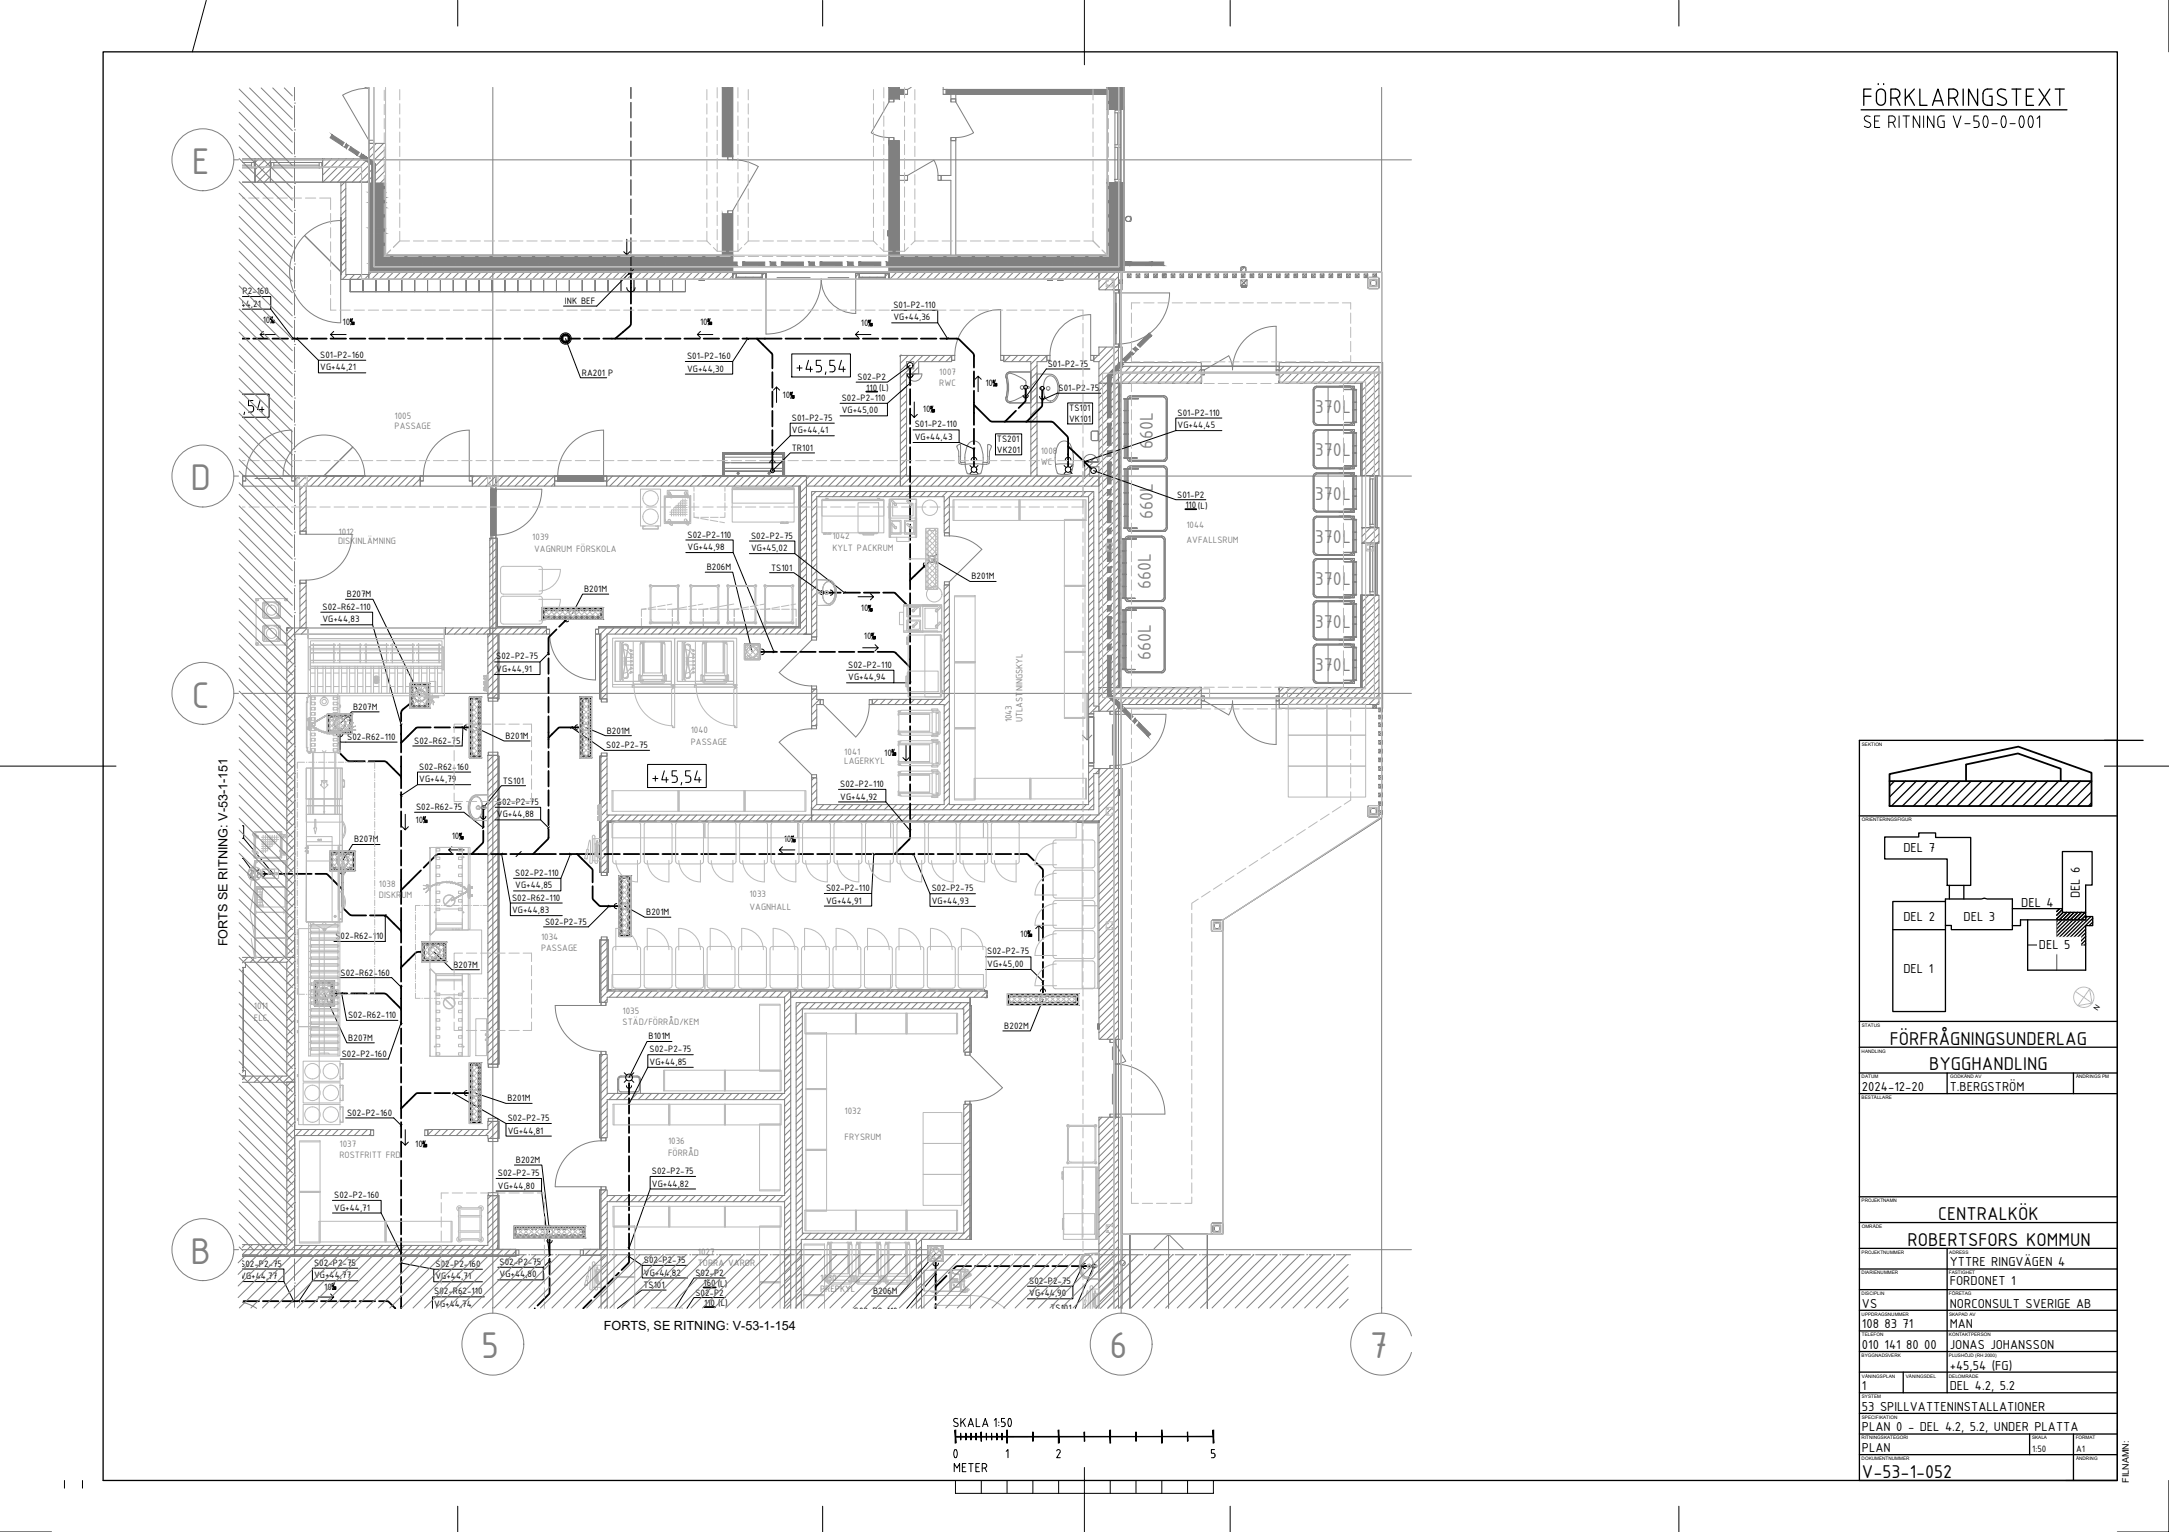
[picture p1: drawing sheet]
<svg xmlns="http://www.w3.org/2000/svg" width="841mm" height="594mm" viewBox="0 0 841 594" stroke-linecap="round" stroke-linejoin="round" font-family="sans-serif">
<defs><g id="words">
<g font-size="15.5" fill="#808080">
<text x="74.3" y="67.5">E</text>
<text x="73.9" y="190.1">D</text>
<text x="74.3" y="274.4">C</text>
<text x="73.9" y="490.1">B</text>
<text x="186.5" y="526.5">5</text>
<text x="430.1" y="526.5">6</text>
<text x="531.2" y="526.5">7</text>
</g>
<text font-size="10.1" x="364.1" y="568">0</text>
<g font-size="7.8" fill="#808080">
<text x="509.9" y="160.2">370L</text>
<text x="447" y="173.9" transform="rotate(-90 447 173.9)">660L</text>
<text x="509.9" y="176.9">370L</text>
<text x="509.9" y="193.8">370L</text>
<text x="447" y="201.1" transform="rotate(-90 447 201.1)">660L</text>
<text x="509.9" y="210.6">370L</text>
<text x="509.9" y="227">370L</text>
<text x="446.2" y="228.3" transform="rotate(-90 446.2 228.3)">660L</text>
<text x="509.9" y="243.3">370L</text>
<text x="446.2" y="255.9" transform="rotate(-90 446.2 255.9)">660L</text>
<text x="509.9" y="260.2">370L</text>
</g>
<g font-size="7.8">
<text x="732.7" y="405.1">FÖRFRÅGNINGSUNDERLAG</text>
<text x="748" y="415.1">BYGGHANDLING</text>
<text x="751.5" y="473.1">CENTRALKÖK</text>
<text x="739.7" y="483.1">ROBERTSFORS KOMMUN</text>
<text x="722" y="573.1">V-53-1-052</text>
</g>
<text font-size="6.6" x="368.7" y="571.9">METER</text>
<g font-size="5.4">
<text x="738" y="330.5">DEL 7</text>
<text x="783.7" y="351.8">DEL 4</text>
<text x="806.5" y="348.4" transform="rotate(-90 806.5 348.4)">DEL 6</text>
<text x="738" y="357.2">DEL 2</text>
<text x="761.3" y="357.2">DEL 3</text>
<text x="790.6" y="367.8">DEL 5</text>
<text x="738" y="377.4">DEL 1</text>
<text x="722" y="423.1">2024-12-20</text>
<text x="756" y="423.1">T.BERGSTRÖM</text>
<text x="756" y="491.1">YTTRE RINGVÄGEN 4</text>
<text x="756" y="498.4">FORDONET 1</text>
<text x="722" y="507.1">VS</text>
<text x="756" y="507.1">NORCONSULT SVERIGE AB</text>
<text x="722" y="515.1">108 83 71</text>
<text x="756" y="515.1">MAN</text>
<text x="722" y="523.1">010 141 80 00</text>
<text x="756" y="523.1">JONAS JOHANSSON</text>
<text x="756" y="531.1">+45,54 (FG)</text>
<text x="722" y="539.1">1</text>
<text x="756" y="539.1">DEL 4.2, 5.2</text>
<text x="722" y="547.1">53 SPILLVATTENINSTALLATIONER</text>
<text x="722" y="555.1">PLAN 0 - DEL 4.2, 5.2, UNDER PLATTA</text>
<text x="722" y="563.1">PLAN</text>
</g>
<g font-size="4.9">
<text x="88.2" y="366.9" transform="rotate(-90 88.2 366.9)">FORTS SE RITNING: V-53-1-151</text>
<text x="234.1" y="515.8">FORTS, SE RITNING: V-53-1-154</text>
</g>
<g font-size="3.9">
<text x="87.3" y="114.1">S01-P2-160</text>
<text x="87.3" y="118.9">VG+44,21</text>
<text x="219.1" y="117.9">INK BEF</text>
<text x="346.4" y="119.4">S01-P2-110</text>
<text x="101.9" y="125.3">10</text>
<text x="132.9" y="126">10</text>
<text x="271.5" y="126">10</text>
<text x="346.4" y="124.2">VG+44,36</text>
<text x="333.8" y="126.5">10</text>
<text x="124.2" y="138.8">S01-P2-160</text>
<text x="124.2" y="143.7">VG+44,21</text>
<text x="266.4" y="139.2">S01-P2-160</text>
<text x="406.3" y="142.3">S01-P2-75</text>
<text x="225.7" y="145.7">RA201 P</text>
<text x="266.4" y="144.1">VG+44,30</text>
<text x="332.5" y="147.4">S02-P2</text>
<text x="382.1" y="149.8">10</text>
<text x="303.5" y="154.5">10</text>
<text x="326.4" y="155.4">S02-P2-110</text>
<text x="335.9" y="151.5">110 (L)</text>
<text x="410.5" y="151.7">S01-P2-75</text>
<text x="326.4" y="160.3">VG+45,00</text>
<text x="357.9" y="159.9">10</text>
<text x="414.6" y="159.5">TS101</text>
<text x="456.6" y="161.2">S01-P2-110</text>
<text x="307.1" y="163.2">S01-P2-75</text>
<text x="354.7" y="165.7">S01-P2-110</text>
<text x="414.6" y="163.6">VK101</text>
<text x="456.6" y="166">VG+44,45</text>
<text x="307.1" y="168">VG+44,41</text>
<text x="354.7" y="170.6">VG+44,43</text>
<text x="386.6" y="171.5">TS201</text>
<text x="307" y="174.9">TR101</text>
<text x="386.6" y="175.6">VK201</text>
<text x="456.5" y="193">S01-P2</text>
<text x="459.6" y="197.1">110(L)</text>
<text x="266.6" y="208.5">S02-P2-110</text>
<text x="291.3" y="208.8">S02-P2-75</text>
<text x="266.6" y="213.3">VG+44,98</text>
<text x="291.3" y="213.7">VG+45,02</text>
<text x="274" y="221.1">B206M</text>
<text x="299" y="221.3">TS101</text>
<text x="376.7" y="224.7">B201M</text>
<text x="134.5" y="231.6">B207M</text>
<text x="226.5" y="229.6">B201M</text>
<text x="125.1" y="236.4">S02-R62-110</text>
<text x="333.8" y="237.1">10</text>
<text x="125.1" y="241.3">VG+44,83</text>
<text x="335" y="247.9">10</text>
<text x="192.4" y="255.7">S02-P2-75</text>
<text x="192.4" y="260.6">VG+44,91</text>
<text x="328.9" y="258.9">S02-P2-110</text>
<text x="328.9" y="263.8">VG+44,94</text>
<text x="136.9" y="275.3">B207M</text>
<text x="134.7" y="287">S02-R62-110</text>
<text x="196" y="286.5">B201M</text>
<text x="235.3" y="284.5">B201M</text>
<text x="160.6" y="288.5">S02-R62-75</text>
<text x="235.1" y="290.2">S02-P2-75</text>
<text x="342.9" y="293">10</text>
<text x="162.6" y="298.4">S02-R62-160</text>
<text x="162.6" y="303.3">VG+44,79</text>
<text x="195" y="303.9">TS101</text>
<text x="325.8" y="305.2">S02-P2-110</text>
<text x="325.8" y="310">VG+44,92</text>
<text x="161.3" y="314.2">S02-R62-75</text>
<text x="192.7" y="312.1">S02-P2-75</text>
<text x="192.7" y="317">VG+44,88</text>
<text x="77.6" y="319.2">S02-P2-75</text>
<text x="161.2" y="319.1">10</text>
<text x="137.3" y="326.7">B207M</text>
<text x="175.2" y="325.5">10</text>
<text x="303.9" y="326.6">10</text>
<text x="199.8" y="339.6">S02-P2-110</text>
<text x="199.8" y="344.5">VG+44,85</text>
<text x="320.3" y="345.5">S02-P2-110</text>
<text x="361.3" y="345.6">S02-P2-75</text>
<text x="198.6" y="349.2">S02-R62-110</text>
<text x="320.3" y="350.4">VG+44,91</text>
<text x="361.3" y="350.5">VG+44,93</text>
<text x="198.6" y="354.1">VG+44,83</text>
<text x="211.3" y="358.6">S02-P2-75</text>
<text x="250.6" y="354.9">B201M</text>
<text x="130.1" y="364.3">S02-R62-110</text>
<text x="395.6" y="363.3">10</text>
<text x="382.8" y="370.1">S02-P2-75</text>
<text x="175.8" y="375.3">B207M</text>
<text x="382.8" y="375">VG+45,00</text>
<text x="132" y="378.3">S02-R62-160</text>
<text x="135" y="394.9">S02-R62-110</text>
<text x="389.4" y="399">B202M</text>
<text x="135.1" y="403.6">B207M</text>
<text x="251.5" y="403.1">B101M</text>
<text x="132.5" y="409.9">S02-P2-160</text>
<text x="251.9" y="408">S02-P2-75</text>
<text x="251.9" y="412.9">VG+44,85</text>
<text x="196.8" y="427.1">B201M</text>
<text x="134.6" y="432.7">S02-P2-160</text>
<text x="196.9" y="434.7">S02-P2-75</text>
<text x="196.9" y="439.6">VG+44,81</text>
<text x="161" y="444.9">10</text>
<text x="200" y="451">B202M</text>
<text x="252.8" y="455.2">S02-P2-75</text>
<text x="193.1" y="456">S02-P2-75</text>
<text x="193.1" y="460.9">VG+44,80</text>
<text x="252.8" y="460.1">VG+44,82</text>
<text x="129.6" y="464.5">S02-P2-160</text>
<text x="129.6" y="469.4">VG+44,71</text>
<text x="93.2" y="491.1">S02-P2-75</text>
<text x="121.8" y="490.8">S02-P2-75</text>
<text x="168.9" y="491.2">S02-P2-160</text>
<text x="193.7" y="490.5">S02-P2-75</text>
<text x="249.7" y="489.7">S02-P2-75</text>
<text x="93.2" y="496">VG+44,77</text>
<text x="121.8" y="495.7">VG+44,77</text>
<text x="168.9" y="496.1">VG+44,71</text>
<text x="193.7" y="495.4">VG+44,80</text>
<text x="249.7" y="494.6">VG+44,82</text>
<text x="269.7" y="494.8">S02-P2</text>
<text x="399.1" y="497.8">S02-P2-75</text>
<text x="125.8" y="500.1">10</text>
<text x="168.4" y="501.9">S02-R62-110</text>
<text x="249.5" y="499.5">TS101</text>
<text x="269.7" y="502.4">S02-P2</text>
<text x="272.8" y="498.9">160 (L)</text>
<text x="338.5" y="501.8">B206M</text>
<text x="399.1" y="502.7">VG+44,90</text>
<text x="168.4" y="506.8">VG+44,74</text>
<text x="273" y="506.5">110 (L)</text>
<text x="331.1" y="509.7">S02-P2-110</text>
<text x="407.3" y="508.5">TS101</text>
<text x="788" y="563.1">1:50</text>
<text x="805" y="563.1">A1</text>
</g>
<g font-size="3.9" fill="#808080">
<text x="364.2" y="145.4">1007</text>
<text x="364.2" y="149.7">RWC</text>
<text x="153" y="162.6">1005</text>
<text x="153" y="166.4">PASSAGE</text>
<text x="403.5" y="176.1">1008</text>
<text x="403.5" y="180.5">WC</text>
<text x="131.3" y="207.3">1012</text>
<text x="206.4" y="209.4">1039</text>
<text x="322.8" y="209">1042</text>
<text x="460" y="204.9">1044</text>
<text x="131.1" y="210.9">DISKINLÄMNING</text>
<text x="207.1" y="214">VAGNRUM FÖRSKOLA</text>
<text x="322.8" y="213.6">KYLT PACKRUM</text>
<text x="460" y="210.5">AVFALLSRUM</text>
<text x="392.3" y="280.1" transform="rotate(-90 392.3 280.1)">1043</text>
<text x="396.5" y="280.1" transform="rotate(-90 396.5 280.1)">UTLASTNINGSKYL</text>
<text x="267.8" y="284.3">1040</text>
<text x="267.8" y="288.8">PASSAGE</text>
<text x="327.4" y="292.9">1041</text>
<text x="327.4" y="296.1">LAGERKYL</text>
<text x="146.9" y="344">1038</text>
<text x="290.6" y="348">1033</text>
<text x="146.9" y="348.4">DISKRUM</text>
<text x="290.6" y="352.8">VAGNHALL</text>
<text x="209.8" y="364.5">1034</text>
<text x="209.8" y="368.8">PASSAGE</text>
<text x="98.4" y="391.4">1011</text>
<text x="241.4" y="393.1">1035</text>
<text x="98.4" y="396.1">ELC.</text>
<text x="241.4" y="397.4">STÄD/FÖRRÅD/KEM</text>
<text x="327.5" y="432.1">1032</text>
<text x="259" y="443.6">1036</text>
<text x="327.5" y="441.9">FRYSRUM</text>
<text x="131.6" y="444.9">1037</text>
<text x="131.6" y="449.1">ROSTFRITT FRD</text>
<text x="259" y="448.3">FÖRRÅD</text>
<text x="270.6" y="486.8">1027</text>
<text x="270.6" y="491.1">TORRA VAROR</text>
<text x="318" y="496.8">1030</text>
<text x="318" y="501.1">PREPKYL</text>
</g>
<text font-size="3.5" x="825.5" y="574.9" transform="rotate(-90 825.5 574.9)">FILNAMN:</text>
<text font-size="2.8" x="813.3" y="392" transform="rotate(-56 813.3 392)">N</text>
<g font-size="1.8">
<text x="721.9" y="289.2">SEKTION</text>
<text x="721.9" y="318.5">ORIENTERINGSFIGUR</text>
<text x="721.9" y="398.2">STATUS</text>
<text x="721.8" y="408.2">HANDLING</text>
<text x="721.8" y="418.2">DATUM</text>
<text x="756.2" y="418.2">GODKÄND AV</text>
<text x="805" y="418.2">ÄNDRINGS PM</text>
<text x="721.8" y="426.2">BESTÄLLARE</text>
<text x="721.8" y="466.2">PROJEKTNAMN</text>
<text x="721.9" y="476.2">OMRÅDE</text>
<text x="721.8" y="486.2">PROJEKTNUMMER</text>
<text x="755.8" y="486.2">ADRESS</text>
<text x="721.8" y="494.2">DIARIENUMMER</text>
<text x="755.7" y="494.2">FASTIGHET</text>
<text x="721.8" y="502.2">DISCIPLIN</text>
<text x="755.7" y="502.2">FÖRETAG</text>
<text x="721.8" y="510.2">UPPDRAGSNUMMER</text>
<text x="755.7" y="510.2">SKAPAD AV</text>
<text x="721.9" y="518.2">TELEFON</text>
<text x="755.7" y="518.2">KONTAKTPERSON</text>
<text x="721.8" y="526.2">BYGGNADSVERK</text>
<text x="755.7" y="526.2">PLUSHÖJD (RH 2000)</text>
<text x="722" y="534.2">VÅNINGSPLAN</text>
<text x="739" y="534.2">VÅNINGSDEL</text>
<text x="755.7" y="534.2">DELOMRÅDE</text>
<text x="721.9" y="542.2">SYSTEM</text>
<text x="721.9" y="550.2">SPECIFIKATION</text>
<text x="721.8" y="558.2">RITNINGSKATEGORI</text>
<text x="787.9" y="558.2">SKALA</text>
<text x="804.8" y="558.2">FORMAT</text>
<text x="721.8" y="566.2">DOKUMENTNUMMER</text>
<text x="805" y="566.2">ÄNDRING</text>
</g>
</g></defs>
<g fill="#808080" stroke="#808080" stroke-width=".39">
<path d="M434.7 33.9h1.1v8.5z"/>
<path d="M348.4 33.9h.3v4.4z"/>
<path d="M282.3 33.9h1.8v26.8z"/>
<path d="M429.3 33.9v8.5h6.5zM429.3 33.9h5.4l1.1 8.5z"/>
<path d="M429.3 70.8l6.5 30.8v-30.8zM429.3 70.8l6.5 30.8h-6.5z"/>
<path d="M431.5 101.6l2.2 1.4v-1.4zM431.5 101.6l2.2 1.4h-2.2z"/>
<path d="M429.3 103l6.5 2.4v-2.4zM429.3 103l6.5 2.4h-6.5z"/>
<path d="M344.7 98.9l84.6 2.7v-2.7zM344.7 98.9l84.6 2.7h-84.6z"/>
<path d="M401.5 101.6l2.2 .8v-.8zM401.5 101.6l2.2 .8h-2.2z"/>
<path d="M420.8 101.6l2.2 1.4v-1.4zM420.8 101.6l2.2 1.4h-2.2z"/>
<path d="M416.5 101.6l2.2 1.4v-1.4zM416.5 101.6l2.2 1.4h-2.2z"/>
<path d="M405.8 101.6l2.1 1.4v-1.4zM405.8 101.6l2.1 1.4h-2.1z"/>
<path d="M401.5 102.4l2.2 .6v-.6zM401.5 102.4l2.2 .6h-2.2z"/>
<path d="M390.8 101.6l2.2 1.4v-1.4zM390.8 101.6l2.2 1.4h-2.2z"/>
<path d="M386.5 101.6l2.2 1.4v-1.4zM386.5 101.6l2.2 1.4h-2.2z"/>
<path d="M375.8 101.6l2.2 1.4v-1.4zM375.8 101.6l2.2 1.4h-2.2z"/>
<path d="M371.5 101.6l2.2 1.4v-1.4zM371.5 101.6l2.2 1.4h-2.2z"/>
<path d="M360.8 101.6l2.1 1.4v-1.4zM360.8 101.6l2.1 1.4h-2.1z"/>
<path d="M356.5 101.6l2.2 1.4v-1.4zM356.5 101.6l2.2 1.4h-2.2z"/>
<path d="M345.8 101.6l2.2 1.4v-1.4zM345.8 101.6l2.2 1.4h-2.2z"/>
<path d="M344.7 103l84.6 2.4v-2.4zM344.7 103l84.6 2.4h-84.6z"/>
<path d="M145.5 98.9l138.6 2.7v-2.7zM145.5 98.9l138.6 2.7h-138.6z"/>
<path d="M206.5 101.6l2.2 .1zM206.5 101.6l2.2 .1z"/>
<path d="M210.8 101.6l2.1 .3v-.3zM210.8 101.6l2.1 .3h-2.1z"/>
<path d="M143 98.9l1.1 3.4v-3.4zM143 98.9l1.1 3.4h-1.1z"/>
<path d="M221.5 101.6l2.1 .8v-.8zM221.5 101.6l2.1 .8h-2.1z"/>
<path d="M281.5 101.6l2.2 1.4v-1.4zM281.5 101.6l2.2 1.4h-2.2z"/>
<path d="M270.8 101.6l2.1 1.4v-1.4zM270.8 101.6l2.1 1.4h-2.1z"/>
<path d="M266.5 101.6l2.2 1.4v-1.4zM266.5 101.6l2.2 1.4h-2.2z"/>
<path d="M255.8 101.6l2.1 1.4v-1.4zM255.8 101.6l2.1 1.4h-2.1z"/>
<path d="M251.5 101.6l2.2 1.4v-1.4zM251.5 101.6l2.2 1.4h-2.2z"/>
<path d="M240.8 101.6l2.2 1.4v-1.4zM240.8 101.6l2.2 1.4h-2.2z"/>
<path d="M236.5 101.6l2.2 1.4v-1.4zM236.5 101.6l2.2 1.4h-2.2z"/>
<path d="M225.8 101.6l2.1 1.4v-1.4zM225.8 101.6l2.1 1.4h-2.1z"/>
<path d="M221.5 102.4l2.1 .6v-.6zM221.5 102.4l2.1 .6h-2.1z"/>
<path d="M210.8 101.9l2.1 1.1v-1.1zM210.8 101.9l2.1 1.1h-2.1z"/>
<path d="M206.5 101.7l2.2 1.3v-1.3zM206.5 101.7l2.2 1.3h-2.2z"/>
<path d="M195.8 101.6l2.2 1.4v-1.4zM195.8 101.6l2.2 1.4h-2.2z"/>
<path d="M191.5 101.6l2.2 1.4v-1.4zM191.5 101.6l2.2 1.4h-2.2z"/>
<path d="M180.8 101.6l2.1 1.4v-1.4zM180.8 101.6l2.1 1.4h-2.1z"/>
<path d="M176.5 101.6l2.1 1.4v-1.4zM176.5 101.6l2.1 1.4h-2.1z"/>
<path d="M165.8 101.6l2.1 1.4v-1.4zM165.8 101.6l2.1 1.4h-2.1z"/>
<path d="M161.5 101.6l2.2 1.4v-1.4zM161.5 101.6l2.2 1.4h-2.2z"/>
<path d="M143 102.3l1.8 .7v-.7zM143 102.3l1.8 .7h-1.8z"/>
<path d="M143 103l141.1 2.4v-2.4zM143 103l141.1 2.4h-141.1z"/>
<path d="M145.5 71.1l4 3.5v-3.5zM145.5 71.1l4 3.5h-4z"/>
<path d="M143 71.1l1.1 3.5v-3.5zM143 71.1l1.1 3.5h-1.1z"/>
<path d="M143 74.6l6.5 2v-2zM143 74.6l6.5 2h-6.5z"/>
<path d="M145.5 76.6l4 1.9v-1.9zM145.5 76.6l4 1.9h-4z"/>
<path d="M143 76.6l1.1 1.9v-1.9zM143 76.6l1.1 1.9h-1.1z"/>
<path d="M143 78.5l6.5 2v-2zM143 78.5l6.5 2h-6.5z"/>
<path d="M145.5 80.5l4 7.9v-7.9zM145.5 80.5l4 7.9h-4z"/>
<path d="M143 80.5l1.1 7.9v-7.9zM143 80.5l1.1 7.9h-1.1z"/>
<path d="M143 88.4l6.5 2v-2zM143 88.4l6.5 2h-6.5z"/>
<path d="M145.5 90.4l4 8.5v-8.5zM145.5 90.4l4 8.5h-4z"/>
<path d="M143 90.4l1.1 8.5v-8.5zM143 90.4l1.1 8.5h-1.1z"/>
<path d="M344.7 33.9v4.4h4zM344.7 33.9h3.7l.3 4.4z"/>
<path d="M344.7 54.5l4 44.4v-44.4zM344.7 54.5l4 44.4h-4z"/>
<path d="M280.1 33.9v26.8h4zM280.1 33.9h2.2l1.8 26.8z"/>
<path d="M280.1 82.9l4 16v-16zM280.1 82.9l4 16h-4z"/>
<path d="M366.9 34.7l62.4 1.9v-1.9zM366.9 34.7l62.4 1.9h-62.4z"/>
<path d="M348.7 34.7l2 1.9v-1.9zM348.7 34.7l2 1.9h-2z"/>
<path d="M435.8 101.7v1.3h2.2zM435.8 101.7h2.2v1.3z"/>
<path d="M144.8 101.6v1.4h16.7zM144.8 101.6h16.7v1.4z"/>
<path d="M435.8 101.6l2.2 .1zM435.8 101.6l2.2 .1z"/>
<path d="M446.5 101.6v1.4h4.7zM446.5 101.6h4.7v1.4z"/>
<path d="M433.7 101.6v1.4h2.1zM433.7 101.6h2.1v1.4z"/>
<path d="M438 101.6v1.4h8.5zM438 101.6h8.5v1.4z"/>
<path d="M418.7 101.6v1.4h2.1zM418.7 101.6h2.1v1.4z"/>
<path d="M423 101.6v1.4h8.5zM423 101.6h8.5v1.4z"/>
<path d="M403.7 101.6v1.4h2.1zM403.7 101.6h2.1v1.4z"/>
<path d="M407.9 101.6v1.4h8.6zM407.9 101.6h8.6v1.4z"/>
<path d="M388.7 101.6v1.4h2.1zM388.7 101.6h2.1v1.4z"/>
<path d="M393 101.6v1.4h8.5zM393 101.6h8.5v1.4z"/>
<path d="M373.7 101.6v1.4h2.1zM373.7 101.6h2.1v1.4z"/>
<path d="M378 101.6v1.4h8.5zM378 101.6h8.5v1.4z"/>
<path d="M358.7 101.6v1.4h2.1zM358.7 101.6h2.1v1.4z"/>
<path d="M362.9 101.6v1.4h8.6zM362.9 101.6h8.6v1.4z"/>
<path d="M343.7 101.6v1.4h2.1zM343.7 101.6h2.1v1.4z"/>
<path d="M348 101.6v1.4h8.5zM348 101.6h8.5v1.4z"/>
<path d="M328.7 101.6v1.4h2.1zM328.7 101.6h2.1v1.4z"/>
<path d="M333 101.6v1.4h8.5zM333 101.6h8.5v1.4z"/>
<path d="M313.7 101.6v1.4h2.1zM313.7 101.6h2.1v1.4z"/>
<path d="M317.9 101.6v1.4h8.6zM317.9 101.6h8.6v1.4z"/>
<path d="M298.7 101.6v1.4h2.1zM298.7 101.6h2.1v1.4z"/>
<path d="M302.9 101.6v1.4h8.6zM302.9 101.6h8.6v1.4z"/>
<path d="M283.7 101.6v1.4h2.1zM283.7 101.6h2.1v1.4z"/>
<path d="M288 101.6v1.4h8.5zM288 101.6h8.5v1.4z"/>
<path d="M268.7 101.6v1.4h2.1zM268.7 101.6h2.1v1.4z"/>
<path d="M272.9 101.6v1.4h8.6zM272.9 101.6h8.6v1.4z"/>
<path d="M253.7 101.6v1.4h2.1zM253.7 101.6h2.1v1.4z"/>
<path d="M257.9 101.6v1.4h8.6zM257.9 101.6h8.6v1.4z"/>
<path d="M238.7 101.6v1.4h2.1zM238.7 101.6h2.1v1.4z"/>
<path d="M243 101.6v1.4h8.5zM243 101.6h8.5v1.4z"/>
<path d="M223.6 101.6v1.4h2.2zM223.6 101.6h2.2v1.4z"/>
<path d="M227.9 101.6v1.4h8.6zM227.9 101.6h8.6v1.4z"/>
<path d="M208.7 101.6v1.4h2.1zM208.7 101.6h2.1v1.4z"/>
<path d="M212.9 101.6v1.4h8.6zM212.9 101.6h8.6v1.4z"/>
<path d="M193.7 101.6v1.4h2.1zM193.7 101.6h2.1v1.4z"/>
<path d="M198 101.6v1.4h8.5zM198 101.6h8.5v1.4z"/>
<path d="M178.6 101.6v1.4h2.2zM178.6 101.6h2.2v1.4z"/>
<path d="M182.9 101.6v1.4h8.6zM182.9 101.6h8.6v1.4z"/>
<path d="M163.7 101.6v1.4h2.1zM163.7 101.6h2.1v1.4z"/>
<path d="M167.9 101.6v1.4h8.6zM167.9 101.6h8.6v1.4z"/>
<path d="M216.2 184.6l17.8 1.9v-1.9zM216.2 184.6l17.8 1.9h-17.8z"/>
<path d="M190.4 189.7v17.8l1.9-17.8zM192.3 189.7v17.8h-1.9z"/>
<path d="M430.8 145.6l-.3 3.5h.3zM430.5 145.6h.3l-.3 3.5z"/>
<path d="M430.8 157.7l-1.3 2.1h1.3zM429.5 157.7h1.3l-1.3 2.1z"/>
<path d="M430.8 254.1l-1.4 15.5h1.4zM429.4 254.1h1.4l-1.4 15.5z"/>
<path d="M429.5 157.7l-.1 2.1zM429.4 157.7v2.1z"/>
<path d="M430.5 145.6l-1.1 3.5h1.1zM429.4 145.6h1.1l-1.1 3.5z"/>
<path d="M430.8 159.8l-1.4 2.2h1.4zM429.4 159.8h1.4l-1.4 2.2z"/>
<path d="M430.8 149.1l-1.4 8.6h1.4zM429.4 149.1h1.4l-1.4 8.6z"/>
<path d="M430.8 174.8l-1.4 2.2h1.4zM429.4 174.8h1.4l-1.4 2.2z"/>
<path d="M430.8 164.1l-1.4 8.6h1.4zM429.4 164.1h1.4l-1.4 8.6z"/>
<path d="M430.8 189.8l-1.4 2.2h1.4zM429.4 189.8h1.4l-1.4 2.2z"/>
<path d="M430.8 179.1l-1.4 8.6h1.4zM429.4 179.1h1.4l-1.4 8.6z"/>
<path d="M430.8 204.8l-1.4 2.2h1.4zM429.4 204.8h1.4l-1.4 2.2z"/>
<path d="M430.8 194.1l-1.4 8.6h1.4zM429.4 194.1h1.4l-1.4 8.6z"/>
<path d="M430.8 219.8l-1.4 2.2h1.4zM429.4 219.8h1.4l-1.4 2.2z"/>
<path d="M430.8 209.1l-1.4 8.6h1.4zM429.4 209.1h1.4l-1.4 8.6z"/>
<path d="M430.8 234.8l-1.4 2.2h1.4zM429.4 234.8h1.4l-1.4 2.2z"/>
<path d="M430.8 224.1l-1.4 8.6h1.4zM429.4 224.1h1.4l-1.4 8.6z"/>
<path d="M430.8 249.8l-1.4 2.2h1.4zM429.4 249.8h1.4l-1.4 2.2z"/>
<path d="M430.8 239.1l-1.4 8.6h1.4zM429.4 239.1h1.4l-1.4 8.6z"/>
<path d="M445.6 129.1l-4.6 4.6 4.8-4.4zM441 133.7l4.8-4.4-4.6 4.6z"/>
<path d="M432.9 141.9l1.5-.2-.7-.7zM432.9 141.9l1.5-.2-.8 .9z"/>
<path d="M445.8 129.3l-4.6 4.6 5.4-3.8zM441.2 133.9l5.4-3.8-4.6 4.6z"/>
<path d="M433.6 142.6l1.1-.6-.3-.3zM433.6 142.6l1.1-.6-.8 .8z"/>
<path d="M432.9 141.9l-3.3 3.2 3.8-2.7zM429.6 145.1l3.8-2.7-3.3 3.2z"/>
<path d="M430.1 145.6l3.6-2.9-.3-.3zM430.1 145.6l3.6-2.9-2.9 2.9z"/>
<path d="M433.7 142.7l-2.9 2.9zM430.8 145.6l3-2.8z"/>
<path d="M434.5 140.2l-.8 .8 1.8 .2zM433.7 141l1.8 .2-.8 .8z"/>
<path d="M430.8 145.7l3.1-2.9zM430.8 145.7l3.1-2.9z"/>
<path d="M440.2 134.5l-.8 .8 1.8 .2zM439.4 135.3l1.8 .2-.8 .8z"/>
<path d="M438.6 136.1l-3.3 3.3 4.3-2.3zM435.3 139.4l4.3-2.3-3.3 3.3z"/>
<path d="M441.7 280.2l3.5 5.5 1-1zM441.7 280.2l3.5 5.5-4.5-4.5z"/>
<path d="M433.8 272.3l-.2 1.8 1-1zM433.8 272.3l-.2 1.8-.8-.8z"/>
<path d="M430.8 269.3l2.8 3.1 .2-.1zM430.8 269.3l2.8 3.1-2.8-2.8z"/>
<path d="M430.8 269.6l2.5 3.2 .3-.4zM430.1 269.6h.7l2.5 3.2z"/>
<path d="M434.6 273.1l-.2 1.8 1-1zM434.6 273.1l-.2 1.8-.8-.8z"/>
<path d="M430.1 269.6l2.7 3.7 .5-.5zM430.1 269.6l2.7 3.7-3.2-3.2z"/>
<path d="M440.1 278.6l-.2 1.8 1-1zM440.1 278.6l-.2 1.8-.8-.8z"/>
<path d="M436.2 274.7l2.1 4.1 1-1zM436.2 274.7l2.1 4.1-3.1-3.1z"/>
<path d="M144.1 92.4v2l.7-2zM144.8 92.4v2h-.7z"/>
<path d="M144.1 63.5v11.1l1.4-11.1zM145.5 63.5v11.1h-1.4z"/>
<path d="M144.8 92.4v2l.7-2zM145.5 92.4v2h-.7z"/>
<path d="M144.1 94.4v7.9l.7-7.9zM144.8 94.4v7.9h-.7z"/>
<path d="M144.1 90.4v2l1.4-2zM145.5 90.4v2h-1.4z"/>
<path d="M144.8 94.4v7.2l.7-7.2zM145.5 94.4v7.2h-.7z"/>
<path d="M144.1 76.6v1.9l1.4-1.9zM145.5 76.6v1.9h-1.4z"/>
<path d="M144.1 80.5v7.9l1.4-7.9zM145.5 80.5v7.9h-1.4z"/>
<path d="M128.8 52.2l-.8 1.2 4.7 3.1zM128.8 52.2l4.7 3.1-.8 1.2z"/>
<path d="M141 60.2l-.8 1.2 .9 .5zM141 60.2l.8 .5-.7 1.2z"/>
<path d="M140.2 59.6l-.8 1.2 .8 .6zM140.2 59.6l.8 .6-.8 1.2z"/>
<path d="M141.8 60.7l-.7 1.2 3.3 2.2zM141.8 60.7l3.4 2.2-.8 1.2z"/>
<path d="M134.3 55.8l-.8 1.2 .9 .5zM134.3 55.8l.8 .6-.7 1.1z"/>
<path d="M136 56.9l-.8 1.2 3.4 2.2zM136 56.9l3.3 2.2-.7 1.2z"/>
</g>
<g fill="none" stroke="#808080" stroke-width=".39">
<path d="M92.7 34.5l20.6 20.7M92.7 39l20.6 20.7M96.8 34.1l16.5 16.6M101.3 34.1l12 12.1M105.7 34.1l7.6 7.6M110.2 34.1l3.1 3.1M114.2 40h.1M114.2 33.9v5.1M132.9 36.9l10.1 17.5v1.2h1.9v-1.2M141.5 33.9l1.5 .3a19.9 19.9 0 0 0-10.1 2.7M143 33.9v27.6v-5.9h6.5v15.5M191.1 33.9v475.3"/>
<path d="M280.1 33.9v26.8h4v-26.8M344.7 33.9v4.4h4v-1.7h2v-1.9h-2v-.8M344.7 38.5v1h1.9v-1M346.6 39.5v-1.2h-1.9v1.2l-6.9 12 3.8 1.5 3.1 .3v1M350.9 34.7h1v1.9h-1M353.3 33.9l-1.4 .8h-1.2v1.9h1.2M365.7 33.8v.9h1.2v1.9h-1.2M366.7 34.7h-1v1.9h1M368.7 39.5v-1.2h1.9v1.2l6.9 12a14.9 14.9 0 0 1-8.8 1.8v1M368.7 38.5v1h1.9v-1M429.3 33.9v.8h-62.4v1.9h1.8v1.7h1.9v-1.7h58.7v5.8h6.5v-8.5v67.7v-30.8h-6.5v-28.4h6.5M434.7 33.9v475.3"/>
<path d="M535.7 33.9v475.3M92.7 43.5l20.6 20.6M92.7 48l20.6 20.6M92.7 52.5l20.6 20.6M92.7 57l20.6 20.6M114.2 50.4h.1M114.2 41v8.4M114.2 51.4v8.4M143 55.4v-1h1.9v1M143.1 55.6l-.1 .1M145.9 55.6l-2.9 2.9M148.7 55.6l-5.7 5.7"/>
<path d="M149.5 57.7l-4.9 4.8M346.6 53.3v1.2h-1.9v-1.2h1.9v1M368.7 53.3v1.2h1.9v-1.2v1M429.3 42.4h6.5M432.3 42.7h2.1v27.8h-2.1zM432.3 57.1h2.1M432.3 56.1h2.1M432.3 43.7h2.1M433.4 43.7v12.4M433.4 57.1v12.4M435.8 42.4v28.4h-6.5M90.7 62h1.8"/>
<path d="M92.7 66l20.6 20.6M92.7 61.5l20.6 20.6M92.7 70.5l20.6 20.6M92.7 74.9l20.6 20.7M92.7 79.5l20.6 20.6M94 63h4.6v2.1h-1v-2.1M94 61.6h4.9M94 64h3.6M94 65.1h3.6M94 62h453.3M98.9 61.6h6v9h-6zM98.9 61.6v9h-4.9h49v-7.4v7.4"/>
<path d="M98.9 61.6v9M100.3 61.6l-1.4 1.4M103.1 61.6l-4.2 4.3M104.9 62.7l-6 6M104.9 65.5l-5.1 5.1M104.9 68.3l-2.3 2.3M105.2 63h19.6v2.1h-19.6zM106.2 64h17.6M106.2 63v2.1M114.2 71.2h.1M114.2 60.8h.1M114.2 61.8v8.4"/>
<path d="M114.2 72.2v8.4M123.8 63v2.1M125.8 61.6l-.7 .7M128.6 61.6l-3.5 3.5M131.4 61.6l-6.3 6.3M132.2 70.6h1.9v35.8h8.9v1.9h-10.8zM134.1 73.1l-1.9 1.9M134.1 75.9l-1.9 1.9M134.1 78.7l-1.9 1.9M134.2 61.6l-9 9M137.1 61.6l-9 9M139.9 61.6l-9 9"/>
<path d="M140.6 61.6h-15.5v9h-20.2v-9h20.2v9h17.9v-7.4M141.9 62.4l-9.7 9.7M143 64.8v40.6h289.7M143 63.2v42.2h292.8v-2.4v2.4h-91.1v-2.4M143 63.2v7.9h1.1h-1.1M143 63.2v42.2h338.6M143.6 63.6l-7.1 7M144.1 65.9l-4.7 4.7M144.1 68.7l-1.9 1.9M145.5 71.1h4M149.5 71.1v27.8h130.6v-16h4v18.7M149.5 66.1l-4 4"/>
<path d="M149.5 60.5l-4 4M149.5 63.3l-4 4M149.5 69l-2.1 2.1M282.2 60.9v1h1.9M282.2 61.9v-1.2h1.9v1.2M284.1 60.9v1M284.1 61.9a19.8 19.8 0 0 1 9.9 2.7l-9.9 17.1v1M350.9 68h1v1.9h-1M351.9 69.9h-1.2v-1.9h1.2l10.2-5.9a11.8 11.8 0 0 1 1.6 5.9h1.2v1.9h-1.2M364.7 68h-1v1.9h1M429.3 70.8v28.1h-58.7v-44.4h-1.9v13.5h-3.8v1.9h3.8v29h-20v-29h2v-1.9h-2v-13.5h-4v47.1M429.3 70.8h6.5"/>
<path d="M432.3 69.5h2.1M92.7 83.9l20.6 20.7M92.7 88.4l20.6 20.6M92.7 92.9l20.6 20.6M92.7 97.4l20.6 20.6M114.2 92h.1M114.2 81.6h.1M114.2 82.6v8.4M114.2 93v8.4M132.1 85.5v19.9v-19.9M132.1 84.4h.1M132.1 85.5a19.8 19.8 0 0 0-19.8 19.9 19.8 19.8 0 0 0 19.8 19.8v-39.7"/>
<path d="M132.2 85.5v19.9v-19.9M132.2 84.4l-.1 22.1zM132.2 85.5v19.9zM132.2 85.5v19.9M134.1 81.5l-1.9 2M134.1 84.4l-1.9 1.9M134.1 87.2l-1.9 1.9M134.1 90l-1.9 1.9M134.1 92.9l-1.9 1.9M134.1 95.7l-1.9 1.9M134.1 98.5l-1.9 1.9M143 98.9v6.5h141.1v-2.4"/>
<path d="M282.2 81.7v1.2h1.9v-1.2h-1.9v1M344.3 89.5v1.9zM344.3 89.5h.4h-.4M344.3 91.4h.4h-.4M344.7 89.5v1.9zM344.7 89.5v1.9v-1.9M436.7 84.2l1.3-.3a1.04 1.04 0 0 1 .8 1 1.04 1.04 0 0 1-.8 1l-.9-.1-.5-.3-.2-.8zM437.2 83.9l-.7 .8M92.7 101.9l20.6 20.6M92.7 106.4l20.6 20.6M92.7 110.9l20.6 20.6M92.7 115.4l20.6 20.6"/>
<path d="M92.7 119.9l20.6 20.6M114.2 112.8h.1M114.2 102.4h.1M114.2 103.4v8.4M114.2 113.8v8.4M132.1 105.3l-14-14 14 14.1M132.1 106.5v-22.1v22.1M134.1 101.3l-1.9 1.9M134.1 104.2l-1.9 1.9M134.7 106.4l-1.9 1.9M135.8 108.3h5v4.8h-5v-4.8h5v4.8h-5zM137.5 106.4l-1.9 1.9"/>
<path d="M140.3 106.4l-1.9 1.9M140.8 108.3h5v4.8h-5v-4.8h5v4.8h-5zM143 105.4h141.1v2.9h-141.1zM144.1 105.4l-2.9 2.9M145.8 108.3h5v4.8h-5v-4.8h5v4.8h-5zM147 105.4l-2.9 2.9M149.8 105.4l-2.9 2.9M150.8 108.3h5v4.8h-5v-4.8h5v4.8h-5zM152.6 105.4l-2.9 2.9M155.4 105.4l-2.9 2.9M155.8 108.3h5v4.8h-5v-4.8h5v4.8h-5zM158.3 105.4l-2.9 2.9"/>
<path d="M160.8 108.3h5v4.8h-5v-4.8h5v4.8h-5zM161.1 105.4l-2.9 2.9M163.9 105.4l-2.9 2.9M165.8 108.3h5v4.8h-5v-4.8h5v4.8h-5zM166.8 105.4l-2.9 2.9M169.6 105.4l-2.9 2.9M170.8 108.3h5v4.8h-5v-4.8h5v4.8h-5zM172.4 105.4l-2.9 2.9M175.3 105.4l-2.9 2.9M175.8 108.3h5v4.8h-5v-4.8h5v4.8h-5zM178.1 105.4l-2.9 2.9M180.8 108.3h5v4.8h-5v-4.8h5v4.8h-5z"/>
<path d="M180.9 105.4l-2.9 2.9M183.7 105.4l-2.9 2.9M185.8 108.3h5v4.8h-5v-4.8h5v4.8h-5zM186.6 105.4l-2.9 2.9M189.4 105.4l-2.9 2.9M190.8 108.3h5v4.8h-5v-4.8h5v4.8h-5zM192.2 105.4l-2.9 2.9M195.1 105.4l-2.9 2.9M195.8 108.3h5v4.8h-5v-4.8h5v4.8h-5zM197.9 105.4l-2.9 2.9M200.7 105.4l-2.9 2.9M200.8 108.3h5v4.8h-5v-4.8h5v4.8h-5z"/>
<path d="M203.5 105.4l-2.9 2.9M205.8 108.3h5v4.8h-5v-4.8h5v4.8h-5zM206.4 105.4l-2.9 2.9M209.2 105.4l-2.9 2.9M210.8 108.3h5v4.8h-5v-4.8h5v4.8h-5zM212 105.4l-2.9 2.9M214.9 105.4l-2.9 2.9M215.8 108.3h5v4.8h-5v-4.8h5v4.8h-5zM217.7 105.4l-2.9 2.9M220.5 105.4l-2.9 2.9M220.8 108.3h5v4.8h-5v-4.8h5v4.8h-5zM223.4 105.4l-2.9 2.9"/>
<path d="M225.8 108.3h5v4.8h-5v-4.8h5v4.8h-5zM226.2 105.4l-2.9 2.9M229 105.4l-2.9 2.9M230.8 108.3h5v4.8h-5v-4.8h5v4.8h-5zM231.8 105.4l-2.9 2.9M234.7 105.4l-2.9 2.9M235.8 108.3h5v4.8h-5v-4.8h5v4.8h-5zM237.5 105.4l-2.9 2.9M240.3 105.4l-2.9 2.9M240.8 108.3h5v4.8h-5v-4.8h5v4.8h-5zM243.1 105.4l-2.9 2.9M245.8 108.3h5v4.8h-5v-4.8h5v4.8h-5z"/>
<path d="M246 105.4l-2.9 2.9M248.8 105.4l-2.9 2.9M250.8 108.3h5v4.8h-5v-4.8h5v4.8h-5zM251.6 105.4l-2.9 2.9M254.5 105.4l-2.9 2.9M255.8 108.3h5v4.8h-5v-4.8h5v4.8h-5zM257.3 105.4l-2.9 2.9M260.1 105.4l-2.9 2.9M260.8 108.3h5v4.8h-5v-4.8h5v4.8h-5zM263 105.4l-2.9 2.9M265.8 105.4l-2.9 2.9M268.6 105.4l-2.9 2.9"/>
<path d="M271.1 108.8h1.9zM271.1 108.3h1.9zM271.1 108.8v-.5v.5M271.1 108.3h1.9h-1.9M271.4 105.4l-2.9 2.9M273 108.8v-.5v.5M274.3 105.4l-2.9 2.9M277.1 105.4l-2.9 2.9M279.9 105.4l-2.9 2.9M282.7 105.4l-2.9 2.9M284.1 108.3v-2.4v2.4M284.1 108.3h11.5v-2.4v2.4z"/>
<path d="M284.1 105.9h11.5h-11.5M284.1 105.9h1.4v2.4h-1.4zM285.1 105.9l-2.4 2.4M285.5 107.5h10.1v.4h-10.1zM285.5 105.9v2.4h10.1h-10.1zM285.5 107.5v.4M286.4 107.5l-.4 .4M289.2 107.5l-.4 .4M292 107.5l-.4 .4M294.9 107.5l-.4 .4M295.6 107.9v-.4v.4M295.6 108.3v-2.4v2.4"/>
<path d="M295.6 105.9h-10.1h10.1M295.6 105.9h1.4v2.4h-1.4v-2.4h1.4v2.4h-1.4zM296.4 105.9l-.8 .8M301.3 107.6h12.8M321.1 107.6h8M331.8 108.2v13.4a13.4 13.4 0 0 1-13.4-13.5 21.4 21.4 0 0 1-21.4 21.4v-21.3l-.2 .1M331.8 105.9h1.4v2.4h-1.4v-2.4h1.4v2.4h-1.4zM333.2 105.9l-1.4 1.4M333.2 108.3v-2.4v2.4M333.2 108.3h11.5v-2.4v2.4zM333.2 105.9h11.5h-11.5M333.2 107.5h10.1v.4h-10.1z"/>
<path d="M333.2 105.9v2.4h10.1h-10.1zM333.2 107.5v.4M334.5 107.5l-.4 .4M337.3 107.5l-.4 .4M340.1 107.5l-.4 .4M343 107.5l-.4 .4M343.3 105.9h1.4v2.4h-1.4zM343.3 107.9v-.4v.4M343.3 108.3v-2.4v2.4M343.3 105.9h-10.1h10.1M344.5 105.9l-1.2 1.2M344.7 105.4h81.4v2.9h-81.4z"/>
<path d="M345 105.4l-.3 .3M347.8 105.4l-2.9 2.9M350.6 105.4l-2.9 2.9M353.5 105.4l-2.9 2.9M356.3 105.4l-2.9 2.9M359.1 105.4l-2.9 2.9M361.9 105.4l-2.8 2.9M364.8 105.4l-2.9 2.9M367.6 105.4l-2.9 2.9M370.4 105.4l-2.9 2.9M373.3 105.4l-2.9 2.9M376.1 105.4l-2.9 2.9"/>
<path d="M378.9 105.4l-2.9 2.9M381.7 105.4l-2.9 2.9M384.6 105.4l-2.9 2.9M387.4 105.4l-2.9 2.9M390.2 105.4l-2.9 2.9M393.1 105.4l-2.9 2.9M395.9 105.4l-2.9 2.9M398.7 105.4l-2.9 2.9M401.6 105.4l-2.9 2.9M404.4 105.4l-2.9 2.9M406.2 108.8h1.9zM406.2 108.3h1.9z"/>
<path d="M406.2 108.8v-.5v.5M406.2 108.3h1.9h-1.9M407.2 105.4l-2.9 2.9M408.1 108.8v-.5v.5M410 105.4l-2.9 2.9M410.2 108.8h1.9zM410.2 108.3h1.9zM410.2 108.8v-.5v.5M410.2 108.3h1.9h-1.9M412.1 108.8v-.5v.5M412.9 105.4l-2.9 2.9M415.7 105.4l-2.9 2.9"/>
<path d="M418.5 105.4l-2.9 2.9M421.3 105.4l-2.9 2.9M424.2 105.4l-2.9 2.9M426.1 105.4h7.6v7h-7.6zM427 105.4l-2.9 2.9M429.8 105.4l-3.7 3.7M431.8 113.6v-1.2h1.9v1.2h19.8a19.8 19.8 0 0 1-7.7 15.7M431.8 112.6v1h1.9v-1M432.7 105.4l-6.6 6.6M432.7 112.4v.2M432.7 113.6v19.8M433 105.4h2.1v7h-2.1"/>
<path d="M433.7 107.2l-5.2 5.2M433.7 110.1l-2.3 2.3M433.7 108.6h1.4v1.4h-1.4zM433.7 108.6l1.4 1.4M435.1 108.6l-1.4 1.4M435.1 108.6l-1.3 1.4M437.1 106.2h1.4v1.4h-1.4zM437.1 106.2l1.4 1.4M437.5 106.2l-.4 .4M438.5 106.2l-1.4 1.4M440.5 106.2h1.4v1.4h-1.4zM440.5 106.2l1.4 1.4"/>
<path d="M441.9 107.5l-.1 .1M441.9 106.2l-1.4 1.4M443.9 106.2h1.4v1.4h-1.4zM443.9 106.2l1.4 1.4M445.3 106.9l-.7 .7M445.3 106.2l-1.4 1.4M447.3 106.2h1.4v1.4h-1.4zM447.3 106.2l1.4 1.4M448.7 106.2l-1.4 1.4M450.7 106.2h1.4v1.4h-1.4zM450.7 106.2l1.4 1.4M451.7 106.2l-1 1"/>
<path d="M452.1 106.2l-1.4 1.4M454.1 106.2h1.4v1.4h-1.4zM454.1 106.2l1.4 1.4M454.5 106.2l-.4 .4M455.5 106.2l-1.4 1.4M457.5 106.2h1.4v1.4h-1.4zM457.5 106.2l1.4 1.4M458.9 107.5l-.2 .1M458.9 106.2l-1.4 1.4M460.9 106.2h1.4v1.4h-1.4zM460.9 106.2l1.4 1.4M462.3 106.9l-.7 .7"/>
<path d="M462.3 106.2l-1.4 1.4M464.3 106.2h1.4v1.4h-1.4zM464.3 106.2l1.4 1.4M465.7 106.2l-1.4 1.4M467.7 106.2h1.4v1.4h-1.4zM467.7 106.2l1.4 1.4M468.6 106.2l-.9 .9M469.1 106.2l-1.4 1.4M471.1 106.2h1.4v1.4h-1.4zM471.1 106.2l1.4 1.4M471.4 106.2l-.3 .4M472.5 106.2l-1.4 1.4"/>
<path d="M474.5 106.2h1.4v1.4h-1.4zM474.5 106.2l1.4 1.4M475.9 107.4l-.2 .2M475.9 106.2l-1.4 1.4M477.9 106.2h1.4v1.4h-1.4zM477.9 106.2l1.4 1.4M479.3 106.8l-.8 .8M479.3 106.2l-1.4 1.4M481.1 108.6h2.4v2.3h-2.4zM481.1 108.6l2.4 2.3M481.3 106.2h1.4v1.4h-1.4zM481.3 106.2l1.4 1.4"/>
<path d="M481.4 111.4h1.9zM481.4 110.9h1.9zM481.4 111.4v-.5v.5M481.4 110.9h1.9h-1.9M482.1 105.7l-.8-.5-.2-1.1a1.05 1.05 0 0 1 1-.8 1.05 1.05 0 0 1 1 .7l-.1 1.1-.9 .6M482.5 103.7l-1.3 1.3M482.7 105.4h53v35.2M482.7 106.2l-1.4 1.4M483.3 111.4v-.5v.5M483.3 108.6l-2.2 2.1M483.5 108.6l-2.4 2.3M484.7 106.2h1.4v1.4h-1.4z"/>
<path d="M484.7 106.2l1.4 1.4M485.6 106.2l-.9 .9M486.1 106.2l-1.4 1.4M488.1 106.2h1.4v1.4h-1.4zM488.1 106.2l1.4 1.4M488.4 106.2l-.3 .3M489.5 106.2l-1.4 1.4M491.5 106.2h1.4v1.4h-1.4zM491.5 106.2l1.4 1.4M492.9 107.4l-.2 .2M492.9 106.2l-1.4 1.4M494.9 106.2h1.4v1.4h-1.4z"/>
<path d="M494.9 106.2l1.4 1.4M496.3 106.8l-.8 .8M496.3 106.2l-1.4 1.4M498.3 106.2h1.4v1.4h-1.4zM498.3 106.2l1.4 1.4M499.7 106.2l-1.4 1.4M501.7 106.2h1.4v1.4h-1.4zM501.7 106.2l1.4 1.4M502.6 106.2l-.9 .9M503.1 106.2l-1.4 1.4M505.1 106.2h1.4v1.4h-1.4zM505.1 106.2l1.4 1.4"/>
<path d="M505.4 106.2l-.3 .3M506.5 106.2l-1.4 1.4M508.5 106.2h1.4v1.4h-1.4zM508.5 106.2l1.4 1.4M509.9 107.4l-.2 .2M509.9 106.2l-1.4 1.4M511.9 106.2h1.4v1.4h-1.4zM511.9 106.2l1.4 1.4M513.3 106.8l-.8 .8M513.3 106.2l-1.4 1.4M515.3 106.2h1.4v1.4h-1.4zM515.3 106.2l1.4 1.4"/>
<path d="M516.7 106.2l-1.4 1.4 1.4-1.4M518.7 106.2h1.4v1.4h-1.4zM518.7 106.2l1.4 1.4M519.5 106.2l-.8 .9M520.1 106.2l-1.4 1.4M522.1 106.2h1.4v1.4h-1.4zM522.1 106.2l1.4 1.4M522.4 106.2l-.3 .3M523.5 106.2l-1.4 1.4M525.5 106.2h1.4v1.4h-1.4zM525.5 106.2l1.4 1.4M526.9 107.3l-.3 .3"/>
<path d="M526.9 106.2l-1.4 1.4M528.9 106.2h1.4v1.4h-1.4zM528.9 106.2l1.4 1.4M530.3 107.9l.4-.3h1.6h-1.6l-.4 .3v3.7l.4 .3h3.6l.4-.3v-3.7l-.4-.3h-.6h.6l.4 .3v3.7l-.4 .3h-3.6l-.4-.3zM530.3 106.8l-.9 .8M530.3 106.2l-1.4 1.4M531.3 108.6h2.4v2.3h-2.4zM531.4 108.6h-.1M531.5 108.7h2.1v2.1h-2.1zM531.9 110.8l-.1 .1M532.3 106.2h1.4v1.4h-1.4zM532.3 106.2l1.4 1.4"/>
<path d="M533.7 109l-.1 .1M533.7 106.2l-1.4 1.4M92.7 124.3l20.6 20.7M92.7 128.8l20.6 20.7M92.7 133.3l20.6 20.6M92.7 137.8l20.6 20.6M114.2 133.6h.1M114.2 123.2h.1M114.2 124.2v8.4M114.2 134.6v8.4M217.6 131.4l.1 .4M217.7 130.7l-.1 .5"/>
<path d="M217.8 132l.2 .4M218 130.2l-.2 .3M218.2 132.5l.4 .3M218.3 131.7l.2 .4M218.3 131.7a1.01 1.01 0 0 0 1.7 .3M218.3 130.9v.8M218.6 129.8l-.4 .2M218.7 132.9l.5 .1M218.9 130.3l-.6 .6M218.9 132.3h.8M219.2 129.6l-.5 .1M219.3 130.2l-.4 .1"/>
<path d="M219.3 130.2l.7 .3M219.3 130.2a1.02 1.02 0 0 1 1 1.1M219.4 129.6l.4 .1M219.8 132.9l-.4 .1M220 129.8l.4 .2M220.3 130.9l.1 .4M220.3 131.3l-.3 .7M220.4 131.3l-.3 .8M220.4 132.5l-.4 .3M220.5 130.2l.3 .3M220.8 132l-.3 .4M220.9 130.7l.1 .5"/>
<path d="M221 131.4l-.1 .4M349 137.8h.7h-.6l-.1 .6zM349.4 137.8l-.4 .3M352.2 137.8l-3.1 3.1M355 137.8l-2.4 2.4M357.8 137.8l-3.5 3.6M360.7 137.8l-2.4 2.4M363.5 137.8l-2.4 2.4M366.3 137.8l-2.4 2.4M369 138l-2.3 2.2M369.2 137.8h1M370.2 137.8v1.9h-1"/>
<path d="M370.2 137.8h-1.2v1.9h1.2M370.2 137.8a17.8 17.8 0 0 1 17.8-17.8v17.8h1M388 139.7h1.2v-1.9h-1.2v1.9h1M391.8 137.8l-2.4 2.4M394.6 137.8l-2.4 2.4M397.4 137.8l-2.4 2.4M400.3 137.8l-2.5 2.4M403.1 137.8l-3.4 3.4M405.9 137.9l-2.4 2.3M406.1 137.8h1M407.1 137.8a15.8 15.8 0 0 1 15.8-15.8v15.8h1M407.1 137.8v1.9h-1"/>
<path d="M407.1 137.8h-1.2v1.9h1.2M422.9 139.7h1.2v-1.9h-1.2v1.9h1M425.7 137.8l-1.6 1.6M426.1 134.6h7.6v6.4v-.4h.4M426.1 134.6v3.2h-2v2.4h2M426.1 134.6h.1M429 134.6l-2.9 2.8M431.8 134.6l-5.7 5.7M431.8 134.4v-1h1.9v1M432.7 134.4v.2M433 134.6h2.1v6.2M433.7 135.5l-7.6 7.6"/>
<path d="M433.7 138.3l-7.6 7.6M434.1 134.6v-22.2v22.2M444.8 130a19.8 19.8 0 0 1-11.1 3.4v1.2h-1.9v-1.2M92.7 142.3l20.6 20.6M92.7 146.8l20.6 20.6M92.7 151.3l20.6 20.6M92.7 155.8l20.6 20.6M114.2 154.4h.1M114.2 144h.1M114.2 145v8.4M114.2 155.4v8.4M351.5 141.3l-2.4 2.4"/>
<path d="M351.5 147l-2.4 2.4M351.5 149.8l-2.4 2.4M351.5 152.6l-2.4 2.4M351.5 155.5l-2.4 2.4M351.5 158.3l-2.4 2.4M351.5 140.2h2.8v2.8h-2.8zM351.7 145h.1M351.7 144.9h3h-3M351.7 144.9h3M351.8 145h2.8h-2.8M351.8 144.9h2.8h-2.8M351.8 144.9h2.8z"/>
<path d="M351.8 145h5.6M351.8 145a2.83 2.83 0 0 0 2.8 2.8 2.83 2.83 0 0 0 2.9-2.8M352.6 143l-3.5 3.6M354.5 145l-1.9 2 2-2M354.7 145h-3h3M354.7 144.9h-3l3 .1M354.7 144.9v.1M356.2 142.3l-2.6 2.6M390.6 144.6l1-.4h8.1v12h-8.1a1.81 1.81 0 0 1-1.3-2.9 18.4 18.4 0 0 0-.3-7.8zM390.9 145l.2-.1a10.8 10.8 0 0 1 6.4 2.6l.3 .7v4.1a7.1 7.1 0 0 1-4.4 2.9l-1.4 .5a1.14 1.14 0 0 1-1.5-1.4 17.9 17.9 0 0 0 .1-8.8zM402.1 145l5.5 .1 1.1 .5 1.1 1.2 .8 2.2v2.8l-.7 2.3-1.5 1.7-1 .3-5.3 .1zM402.1 141.6l-2.4 2.4"/>
<path d="M402.1 158.6l-2.4 2.4M402.1 144.5l-2.4 2.4M402.1 147.3l-2.4 2.4M402.1 150.1l-2.4 2.4M402.1 153l-2.4 2.4M402.1 155.8l-2.4 2.4M405.7 146.5l1.3-.8 1.2 .3 1.1 1.1 .7 1.8 .2 2.1-.5 2.3-.9 1.5-1.2 .7h-.8l-.9-.5-.7-1.1-.4-1.2-.1-3.8 .3-1.3zM426.1 140.2v8.4h3.3h-3.3v30.5h-5.5v5.5M429.4 148.3l-3.3 3.3M429.4 153.9l-3.3 3.3M429.4 156.8l-3.3 3.3M429.4 159.6l-3.3 3.3"/>
<path d="M429.4 151.1l-3.3 3.3M429.7 145.2l-3.6 3.6M433 148.6h2.1M433.5 148.6h.4M433.7 148.6h.5h-.5M433.7 148.6v118h.5h-.5M433.7 148.6h.5v118v-118zM433.7 149.7l-2.9 2.8M433.7 152.5l-2.9 2.9M433.7 155.3l-2.9 2.9M433.7 158.2l-2.9 2.8M434.2 148.6v118v-118"/>
<path d="M434.7 142h31.1v6.6h-32.1v-5.6v5.6h-2.9h2.9v118h-2.9h35M434.9 140.6h30.9v2.2M435.1 141.6v.4M435.7 142l-4.9 4.9M435.9 154.6h5.6h-1.4M435.9 154.7h5.6h-1.4M435.9 159.2h.6zM435.9 154.6v.2M435.9 159.2v.1M435.9 154.7h.6h-.6v22.9h.6h-.6M436.2 154.6h3.9M436.5 154.7h-.6h.6"/>
<path d="M436.5 159.2h.9M436.5 154.7v22.9M437 154.8v13.5h-1.1h1.5M437.2 154.1l-.1 .1M437.4 159.3h-1.5h1.1v4.6h.4M437.4 155.5v12.8M437.4 154.7h-1.5h1.5l-1.5 .1h1.5h-.2M437.4 153.8l-.1 .2M437.5 154.9l-.1 .2M437.6 154.7l-.2 .8 .1 22.1M437.7 153.6l-.1 .1M437.9 154.3l-.1 .1"/>
<path d="M438 153.5h-.1M438.2 154l-.1 .1M438.5 142l-7.7 7.7M438.6 153.9h-.1M439 153.9h11.5a1.57 1.57 0 0 1 1.7 1.6M439 153.9l-1.4 .7M439 153.9h11.6M441.3 142l-6.6 6.6M444.1 142l-6.5 6.6M447 142l-6.6 6.6M449.8 142l-6.6 6.6M451 153.9h.1"/>
<path d="M451.2 153.5h-12.8l-.7 .2-.6 .7M451.2 153.5l.8 .2 .6 1.2v22.6l-.3 .8-1.1 .6h.6M451.4 154l.1 .1M451.7 154.3l.1 .1M452 154.6v.1M452.1 154.9l.1 .2M452.2 155.5v21.4a1.57 1.57 0 0 1-1.7 1.6h-11.5M452.2 155.5v21.4M452.6 142l-6.6 6.6M455.5 142l-6.6 6.6M458.3 142l-6.6 6.6M461.1 142l-6.6 6.6"/>
<path d="M464 142l-6.6 6.6M465.8 147.6l.1 1.1h-1l.9-.1zM465.8 143l-5.6 5.6M465.8 145.8l-2.8 2.8M465.8 142h30.2M465.9 148.6l-.1 .1M466 143.4h1M467 143.4l9.4-5.4a10.9 10.9 0 0 1 1.5 5.4 16.9 16.9 0 0 1 16.9-16.9v16.9h1.2v1.9h-1.2M467 143.4v1.9h-1M467 143.4h-1.2v1.9h1.2M495.8 143.4h-1v1.9h1M495.9 147.6l.1 1 .9 .1h-1z"/>
<path d="M496 142.8v-2.2h40.1v134h-40.1v-2.1M496 148.6v-6.6h38.7v42.4h-6.6v-35.8M496 148.6h32.4M497.9 142l-1.9 1.9M500.7 142l-4.7 4.7M503.6 142l-6.7 6.7M506.4 142l-6.6 6.6M509.2 142l-6.6 6.6M509.5 151.7v11.3M509.6 151.2v.1M509.8 150.8l-.1 .2M510 150.5l-.1 .1"/>
<path d="M510.4 150.3l-.2 .1M510.7 150.2h-.1M511.1 150.1h11.8M512 142l-6.5 6.6M514.9 142l-6.6 6.6M515 150.1v14.5M517.7 142l-6.6 6.6M520.5 142l-6.6 6.6M521.3 151.1h4.7M521.3 151l4.7 .2M522.9 150.1h-11.8l-1 .4-.6 1.2v11.3M522.9 150.1l.7 .2 .8 .7-3.1 .1h3.1"/>
<path d="M523.3 150.2h.2M523.3 142l-6.5 6.6M523.6 149.8h-2.9h2.9M523.7 150.3l.1 .1M523.8 149.8h.2M524 150.5l.1 .1M524.2 150h.1M524.3 150.8l.1 .1M524.4 151.1l.1 12.2-.2 .5h-3l3 .1-.4 .5-1 .2M524.4 151.1h1.3M524.5 150.2l.1 .1M524.5 151.1h1.5h-1.5l.4 .1v4.8h-.4"/>
<path d="M524.5 158.9h.4v4.7M524.5 156.1h.4v2.7h-.4M524.5 156.1h1.5h-1.1v2.7h1.1h-1.5M524.5 158.9h1.5h-1.1v4.7M524.5 151.7v4.3M524.5 156.1v2.7M524.5 158.9v4.1M524.5 158.9h.2M524.5 158.8h.2M524.5 156.1h.2M524.5 156h.2M524.7 150.4l.1 .2"/>
<path d="M524.7 151.2h-.2h1.5h-1.1v4.8h1.1h-1.5M524.8 150.8l.1 .1M524.9 151l-.7-1-.7-.2h-12.9l-1.1 .5-.3 .9v12.4l.6 1.1 .8 .3h12.9l.7-.2 .6-.8M525.2 149.8h-6h6v.8M525.2 150.6h-.5h.5M525.4 151.1v12.7M525.9 151.1h-.5h.5v12.7h-.5h.5M525.9 151.1h-.5h.5M526 156v.1M526 158.8v.1M526.2 142l-6.6 6.6M528.1 148.6h-.5h.5v35.8"/>
<path d="M529 142l-6.6 6.6M531.8 142l-6.5 6.6M534.7 142l-6.6 6.6M534.7 159l-6.6 6.6M534.7 144.8l-6.6 6.6M534.7 147.7l-6.6 6.5M534.7 150.5l-6.6 6.6M534.7 153.3l-6.6 6.6M534.7 156.1l-6.6 6.6M92.7 160.3l20.6 20.6M92.7 164.8l20.6 20.6M92.7 169.2l20.6 20.7"/>
<path d="M92.7 173.7l20.6 20.6M92.7 178.2l20.6 20.6M114.2 175.2h.1M114.2 164.8h.1M114.2 165.8v8.4M114.2 176.2v8.4M136.8 173.3l-11.1 11.2zM280.2 175.6h24h-24l.2 .3h23.6l.2-.3v8.9v-8.9l-.2 .3v8.6v-8.6h-23.6v8.6v-8.6zM280.2 175.6v8.9v-8.9M280.8 176.2h22.8zM280.8 176.2l-.1 6.5zM280.8 179.4h22.8"/>
<path d="M280.8 177.3h22.8M303.6 176.2v8.2zM303.6 176.2h-22.8v8.3M351.5 178.1l-2.4 2.4M351.5 161.1l-2.4 2.4M351.5 163.9l-2.4 2.5M351.5 166.8l-2.4 2.4M351.5 169.6l-2.4 2.4M351.5 172.4l-2.4 2.5M351.5 175.3l-2.4 2.4M371 173.2l.7 1.8 .1 1.9M371 173.2l.7-.7 .5-.2 .2 .3 .1 4.3"/>
<path d="M371.8 176.9h.1M371.8 176.9v2.6l1.1 .5M372.4 177v2.3l.5 .1M372.5 176.9l-.1 .1M372.9 179.3v.1M372.9 179.3h1.3M372.9 179.3h.1M381.1 179.3h1.4M382.5 179.3h.1M382.5 179.3v.1M383 176.9v.1M383 177v2.3l-.5 .1"/>
<path d="M383.6 176.9v2.6l-1.1 .5M383.7 176.9h-.1M384.4 173.2l-.6-.7-.5-.2-.3 .3-.1 4.3M384.4 173.2l-.7 1.8v1.9M402.1 164.3l-2.4 2.4M402.1 175.6l-2.4 2.4M402.1 167.1l-2.4 2.4M402.1 178.4l-2.4 2.4M402.1 161.4l-2.4 2.4M402.1 169.9l-2.4 2.4M402.1 172.8l-2.4 2.3M409.1 177.5l.2 2.7"/>
<path d="M409.1 177.5a8.5 8.5 0 0 1 2.2-6.1 2.91 2.91 0 0 1 4.3 2.5l.6 2.9-.2 3.4M421 176.8a2.83 2.83 0 0 1 3-.3 2.83 2.83 0 0 1 1.6 2.5h-5.6l.3-1.2zM421.2 179.1l-.6 .6M422.7 179h3h-3M422.7 179l3 .1h-3M422.7 179v.1M422.8 179.1h2.8zM422.8 179l2-2-1.9 2M423.6 167.2h1.9l.4 .2v3.2l-.4 .3M423.6 167.2h1.8M423.6 167.2l-.5 .5 .1 2.9 .4 .2 1.8 .1M424 179.1l-3.4 3.4"/>
<path d="M425.4 170.9h-1.8h1.8M425.4 167.1l.4 .3M425.5 170.8h-.1M425.6 179h-2.8h2.8M425.6 179.1h-2.8h2.8M425.7 179.1h-3h3M425.7 179h.1M425.8 170.6l-.3 .2M425.8 167.4h.1M425.9 167.4l-.1 3.2zM429.4 170.9l-3.3 3.3M429.4 179.4l-3.3 3.3"/>
<path d="M429.4 168.1l-3.3 3.3M429.4 176.6l-4.4 4.4M429.4 165.3l-3.3 3.2M429.9 162l-3.8 3.7M430.5 172.7l-4.4 4.3M433.7 166.6l-2.9 2.9M433.7 175.1l-4 4M433.7 163.8l-2.9 2.9M433.7 169.5l-2.9 2.8M433.7 172.3l-2.9 2.9M433.7 177.9l-2.9 2.9M433.7 161l-3.1 3.1"/>
<path d="M435.9 177.5l5 .2M435.9 177.6h5h-4.7M435.9 173l1.5 .1zM435.9 173h.6zM435.9 163.9h.1M435.9 168.3v.1M435.9 177.6h.6h-.6M436.2 177.7h4.7M437 163.9h-1.1h1.5M437 177.9l.6 .7 .8 .3M437.1 178.1l.1 .1M437.2 163.9h.2"/>
<path d="M437.2 168.3h.2M437.2 168.4h.2M437.3 178.4l.1 .1M437.4 163.9h-.4v4.4h.4M437.4 168.4h-.4v9.1l.4 .1h-1.5h1.5M437.4 168.4h-1.5h1.1v9.1h-1.1h1.5h-.2M437.4 168.4v8.5M437.4 177.3l.1 .1M437.6 178.6l.1 .1M437.7 177.8l.6 .5 .7 .2M437.8 178.9h.6M437.8 178l.1 .1"/>
<path d="M437.9 178.8h.1M438.1 178.2l.1 .1M438.4 178.9h12.8M438.5 178.4h.1M439 178.5h11.6M440.9 177.6v.1M451.1 178.4h-.1M451.5 178.2l-.1 .1M451.8 178l-.1 .1M452 177.6v.2M452.2 177.3l-.1 .1M509.5 179.8l.4 1 1.2 .6h11.8"/>
<path d="M509.5 163l.6 1.3 1 .3h11.8M509.5 168.5v11.3M509.6 163.4v.1M509.6 168v.1M509.7 163.8l.1 .1M509.8 167.6l-.1 .2M509.9 164.1l.1 .1M510 167.3l-.1 .1M510.2 164.4h.2M510.4 167.1l-.2 .1M510.6 164.5l.1 .1M510.7 167h-.1"/>
<path d="M511.1 166.9h11.8M511.1 164.6h11.8M515 166.9v14.5M520.7 165h2.9h-2.9M521.3 167.9h4.7M521.3 167.8l4.7 .2M521.3 163.8h4.7M522.9 166.9h-10.1a3.1 3.1 0 0 0-2.7 .4l-.6 1.2v11.3M522.9 166.9l1 .4 .5 .5-3.1 .1h3.1M523.3 167h.2M523.4 164.6h-.1M523.6 166.6h-2.9h2.9"/>
<path d="M523.7 167.1l.1 .1M523.8 164.4h-.1M523.8 166.6l.2 .1M523.9 164.9h-.1M524 167.3l.1 .1M524.1 164.2h-.1M524.2 166.8h.1M524.3 164.7l-.1 .1M524.3 167.6l.1 .1M524.3 163.9h1.4M524.4 167.9l.1 12.2-.2 .5h-3l3 .1-.4 .5-1 .2M524.4 167.9h1.3"/>
<path d="M524.5 167l.1 .1M524.5 167.9h1.5h-1.5l.4 .1M524.5 163.4v.1M524.5 175.7h.4v4.7M524.5 172.9h.4v2.7h-.4M524.5 175.6h1.4M524.5 175.7h1.4M524.5 172.8h1.5h-1.1M524.5 172.9h1.5h-1.1M524.5 168.5v11.3M524.5 175.6h.2M524.5 172.9h.2"/>
<path d="M524.5 172.8h.2M524.5 164.5l-.1 .1M524.7 167.3l.1 .1M524.7 164.2v.1M524.7 168h-.2h1.5h-1.1M524.7 163.7h-.2h1.5h-1.1M524.7 164.2h.5h-.5M524.8 167.6l.1 .1M524.9 168v4.8h-.4M524.9 175.6h1.1zM524.9 163.7l-.4 .1h1.5h-1.5M524.9 168v12.4"/>
<path d="M524.9 167.8l-.7-1-.7-.2h-12.9l-1.1 .6-.3 .8v12.4l.6 1.1 .8 .3h12.9l.7-.2 .6-.8M524.9 163.6v.1M525.2 166.6h-6h6v.8M525.2 167.4h-.5h.5M525.2 164.2v.8h-6h6M525.4 167.9v12.7M525.4 163.8h.5h-.5M525.9 167.9h-.5h.5v12.7h-.5h.5M525.9 167.9h-.5h.5M526 163.7l-4.7 .2M526 172.8v.1M526 175.6v.1"/>
<path d="M534.7 161.8l-6.6 6.6M534.7 170.3l-6.6 6.6M534.7 164.6l-6.6 6.6M534.7 167.5l-6.6 6.5M534.7 173.1l-6.6 6.6M534.7 175.9l-6.6 6.6M534.7 178.8l-5.7 5.6M90.7 184.6h1.8M92.7 182.7l20.6 20.6M92.7 187.2l20.6 20.6M92.7 191.7l20.6 20.6M92.7 196.2l20.6 20.6"/>
<path d="M94 184.6h453.3M94.1 184.6v3.9h20.2v-3.9h-20.2l-.1 3.9M94.1 186.6l-.1 .1M95.3 184.6v1.9h-1M95.3 184.6h-1.2v1.9h1.2M95.3 184.6a17.8 17.8 0 0 1 17.8-17.8v17.8h1M98.8 185.6h10.7M109.8 184.5a15.8 15.8 0 0 1 15.8-15.8 15.8 15.8 0 0 1 15.8 15.8M113.1 186.5h1.2v-1.9h-1.2v1.9h1M114.2 196h.1M114.2 185.6h.1M114.2 186.6v8.4"/>
<path d="M114.2 197v8.4M114.3 184.6h48.6v3.9h-44.2v17.5h-2.4v-17.5h-2zM115.9 184.6l-1.6 1.6M118.7 190.3l-2.4 2.4M118.7 193.1l-2.4 2.4M118.7 195.9l-2.4 2.4M118.7 198.8l-2.4 2.4M118.7 184.6l-3.9 3.9M121.5 184.6l-5.2 5.3M124.4 184.6l-3.9 3.9M125.5 184.5h16h-16M125.5 184.6h16z"/>
<path d="M125.5 184.5v.1M125.6 184.6h15.8zM127.2 184.6l-3.9 3.9M130 184.6l-3.9 3.9M132.8 184.6l-3.9 3.9M135.7 184.6l-3.9 3.9M138.5 184.6l-3.9 3.9M141.3 184.6l-3.9 3.9M141.4 184.5h-15.8h15.8M141.5 184.6h-16h16M141.5 184.5h.1M144.2 184.6l-3.9 3.9"/>
<path d="M147 184.6l-3.9 3.9M149.8 184.6l-3.9 3.9M152.7 184.6l-4 3.9M155.5 184.6l-3.9 3.9M158.3 184.6l-3.9 3.9M161.1 184.6l-3.9 3.9M162.9 185.6l-2.8 2.9M162.9 188.5h.1M162.9 184.6v3.9h20.3v-3.9M163.2 186.5h.9v-1.9h-1.2v1.9h1.2M164.2 184.6a17.8 17.8 0 0 1 17.8-17.8l-.1 17.8h1M181.9 186.5h1.3v-1.9h-1.3v1.9h1"/>
<path d="M183.2 184.6h9.1v3.9h-9.1zM183.8 184.6l-.6 .6M186.6 184.6l-3.4 3.5M189.4 184.6l-3.9 3.9M190.4 189.7v17.8v-17.8h1.9zM190.4 188.7v1h1.9v-1M190.4 189.7v-1.2h1.9v1.2M191.3 193.3v10.7M192.2 184.6l-3.9 3.9M192.3 189.7h17.8a17.8 17.8 0 0 1-17.8 17.8M192.3 189.7v17.8v-17.8M192.3 184.6h42.9v3.9h-20.1v-3.9v3.9h-22.8z"/>
<path d="M195.1 184.6l-3.9 3.9M197.9 184.6l-3.9 3.9M200.7 184.6l-3.9 3.9M203.6 184.6l-3.9 3.9M206.4 184.6l-3.9 3.9M209.2 184.6l-3.9 3.9M212 184.6l-3.8 3.9M214.9 184.6l-3.9 3.9M215.1 187.3l-1.3 1.2M216.2 186.5v-1.9v1.9M216.2 186.5h17.8v-1.9v1.9zM216.2 184.6h17.8h-17.8"/>
<path d="M216.2 184.6v1.9h-1M216.2 184.6h-1.1v1.9h1.1M216.3 184.6a17.8 17.8 0 0 1 17.8-17.8l-.1 17.8h1.2v1.9h-1.2M219.8 185.6h10.7M235.1 184.6h-1.1v1.9h1.1M235.2 184.6h77.5v61.3h-77.3v25.1h-2.4v-25.1h-.9v-2.4h78.2v-55h-75.1zM237.5 184.6l-2.3 2.3M240.3 184.6l-3.8 3.9M243.2 184.6l-3.9 3.9M246 184.6l-3.9 3.9M248.8 184.6l-3.9 3.9M251.7 184.6l-3.9 3.9"/>
<path d="M254.5 184.6l-3.9 3.9M257.3 184.6l-3.9 3.9M260.1 184.6l-3.9 3.9M263 184.6l-3.9 3.9M265.8 184.6l-3.9 3.9M268.6 184.6l-3.9 3.9M271.4 184.6l-3.8 3.9M272.2 184.5l40 .1zM274.4 184.5l-4 4M277.3 184.5l-4.1 4M280.1 184.5l-4 4M280.2 184.6h.6z"/>
<path d="M280.5 184.6h.2h-.2M280.7 184.4h.1M280.8 182.7v1.7zM280.8 182.7v1.7h22.8v-1.7M280.8 182.7h22.8v1.7h-22.8zM280.8 184.4h22.8zM280.8 184.6h23.4zM280.8 184.5l-.1-8.3h23l-.1 8.3M280.8 181.6h22.8M280.8 182.7h22.8M282.9 184.5l-4 4M285.7 184.5l-4 4"/>
<path d="M288.6 184.5l-4.1 4M291.4 184.5l-4 4M294.2 184.5l-4 4M297.1 184.5l-4.1 4M299.9 184.5l-4.1 4M302.7 184.5l-4 4M303.6 184.5v-8.3v8.3M303.7 184.6h.2h-.2M305.5 184.5l-4 4M308.4 184.5l-4.1 4M309.8 188.5v54.6M311.2 184.5l-4 4"/>
<path d="M312.7 184.6h36.4v3.9h-36.4zM312.7 188.6l-2.4 2.4M312.7 191.4l-2.4 2.4M312.7 194.3l-2.4 2.4M312.7 197.1l-2.4 2.4M312.7 199.9l-2.4 2.4M313.9 184.6l-3.9 3.9M314.7 190.6h109.4v83.2h2v2h-2v1h-2v-84.2h-54v14h-2v-14h-49.4v54.4h-2zM316.4 190.6l-1.7 1.7M316.7 184.6l-3.9 3.9M316.7 193.1l-2 2M316.7 195.9l-2 2"/>
<path d="M316.7 198.7l-2 2.1M319.2 190.6l-2 2M319.5 184.6l-3.8 3.9M322 190.6l-2 2M322.4 184.6l-3.9 3.9M324.8 190.6l-1.9 2M325.2 184.6l-3.9 3.9M327.7 190.6l-2 2M328 184.6l-3.9 3.9M330.5 190.6l-2 2M330.9 184.6l-3.9 3.9M333.3 190.6l-2 2"/>
<path d="M333.7 184.6l-3.9 3.9M336.2 190.6l-2 2M336.5 184.6l-3.9 3.9M339 190.6l-2 2M339.3 184.6l-3.9 3.9M341.8 190.6l-2 2M342.2 184.6l-3.9 3.9M344.7 190.6l-2.1 2M345 184.6l-3.9 3.9M347.5 190.6l-2 2M347.8 184.6l-3.9 3.9M349.1 184.6v3.9h77v-3.9"/>
<path d="M349.1 184.6v-46.8h19.9v2.4h-12.8v4.7h-4.7v39.7M350.3 190.6l-2 2M351.5 183.8l-4.7 4.7M351.5 180.9l-2.4 2.4M353.1 190.6l-2 2M353.5 184.6l-3.9 3.9M356 190.6l-2 2M356.3 184.6l-3.9 3.9M358.8 190.6l-2 2M359.1 184.6l-3.9 3.9M361.6 190.6l-2 2M362 184.6l-3.9 3.9"/>
<path d="M364.4 190.6l-2 2M364.8 184.6l-3.9 3.9M367.3 190.6l-2 2M367.6 184.6l-3.9 3.9M368.1 198.3l-2 2M368.1 195.4l-2 2M370.1 190.6l-4 4M370.4 184.6l-3.9 3.9M372.9 180h.1M372.9 190.6l-2 2M372.9 180.1h1.4M373.3 184.6l-3.9 3.9"/>
<path d="M374.3 180.2l.6 3.1M374.3 180.2l3.4-.4 3.4 .4M374.3 180.2l-.1-1.6a9.3 9.3 0 0 1 2-7.2 2.93 2.93 0 0 1 4.4 2.5l.6 2.9-.2 3.4M374.3 180.2h.1M374.9 183.4l.5 .3M375.4 183.7l1.9 .3 2.7-.3M375.8 190.6l-2 2M376.1 184.6l-3.9 3.9M378.6 190.6l-2 2M378.9 184.6l-3.9 3.9M380.4 183.4l-.4 .3M381 180.2h.1"/>
<path d="M381 180.1h1.5M381.1 180.2l-.7 3.1M381.4 190.6l-2 2M381.8 184.6l-3.9 3.9M382.5 180h.1M384.2 190.6l-2 2M384.6 184.6l-3.9 3.9M387.1 190.6l-2 2M387.4 184.6l-3.9 3.9M389.9 190.6l-2 2M390.2 184.6l-3.8 3.9M392.7 190.6l-2 2"/>
<path d="M393.1 184.6l-3.9 3.9M395.6 190.6l-2 2M395.9 184.6l-3.9 3.9M398.4 190.6l-2 2M398.7 184.6l-3.9 3.9M399.7 184.6v-44.4h-10.5v-2.4h16.7v2.4h-3.8v44.4M401.2 190.6l-2 2M402.1 184.1l-4.4 4.4M402.1 181.2l-2.4 2.4M404.1 190.6l-2.1 2M404.4 184.6l-3.9 3.9M406.9 190.6l-2 2"/>
<path d="M407.2 184.6l-3.9 3.9M409.3 180.2l.6 3.1M409.3 180.2l3.4-.4 3.4 .4M409.3 180.2h.1M409.7 190.6l-2 2M409.9 183.4l.5 .3M410 184.6l-3.9 3.9M410.4 183.7l2.6 .3 2-.3M412.5 190.6l-2 2M412.9 184.6l-3.9 3.9M415.4 190.6l-2 2M415.4 183.4l-.4 .3"/>
<path d="M415.7 184.6l-3.9 3.9M416 180.2h.1M416.1 180.2l-.7 3.1M418.2 190.6l-2 2M418.5 184.6l-3.9 3.9M421 190.6l-2 2M422.5 184.6v-3.6h3.6v85.6h3.3h-3.3v9.2h7.6v-1.6v.4h.4M422.5 183.5l-5 5M423.8 190.6l-1.9 2M424.1 198.8l-2 2M424.1 193.2l-2 2M424.1 196l-2 2"/>
<path d="M424.2 184.6l-3.9 3.9M429.4 182.2l-6.3 6.3M429.4 185.1l-3.4 3.4M429.4 196.4l-3.3 3.3M429.4 199.2l-3.3 3.3M429.4 190.7l-3.3 3.3M429.6 187.7l-3.5 3.5M433.7 189.3l-7.6 7.5M433.7 183.6l-2.9 2.9M433.7 192.1l-2.9 2.9M433.7 180.8l-2.9 2.9M433.7 194.9l-2.9 2.9"/>
<path d="M433.7 186.4l-3.4 3.4M433.7 197.7l-2.9 2.9M435.9 181.9h5.6M435.9 186.4h.6zM435.9 186.5h1.5zM435.9 186.4v.1M435.9 191.1h.1M435.9 195.5v.1M435.9 181.9h.6h-.6v22.9h.6h-.6M436.2 181.8h5.3l-5.6 .2M436.5 181.9h-.6h.6M436.5 181.9v22.9"/>
<path d="M437 186.5v4.6h.4M437 182h-1.1h1.5h-.2M437 191.1h-1.1h1.5M437 181.9v13.6h-1.1h1.5M437.2 191.1h.2M437.2 195.5h.2M437.2 195.6h.2M437.2 181.3l-.1 .1M437.4 191.1h-.4v4.4h.4M437.4 195.6h-.4v4.6M437.4 195.6h-1.5h1.1v9.1h-1.1h1.5h-.2M437.4 182.7v12.8"/>
<path d="M437.4 195.6v8.5M437.4 181.9h-1.5h1.5l-.4 .1M437.4 181l-.1 .2M437.5 182.1l-.1 .2M437.6 181.9l-.2 .8 .1 22.1M437.6 181.9h.1M437.7 180.8l-.1 .1M437.9 181.5l-.1 .1M438 180.7h-.1M438.2 181.2l-.1 .1M438.6 181.1h-.1M439 181.1h11.5a1.57 1.57 0 0 1 1.7 1.6"/>
<path d="M439 181.1l-1.4 .7M439 181.1h11.6M441.5 181.8l-5.3 .1M451 181.1h.1M451.2 180.7h-12.8l-.7 .2-.6 .7M451.2 180.7l.8 .2 .6 1.2v22.6l-.3 .8-1.1 .6h.6M451.4 181.2l.1 .1M451.7 181.5l.1 .1M452 181.8v.1M452.1 182.1l.1 .2M452.2 182.7v21.4a1.57 1.57 0 0 1-1.7 1.6h-11.5M452.2 182.7v21.4"/>
<path d="M509.5 196.6l.6 1.3a3.2 3.2 0 0 0 2.7 .3h10.1M509.5 185.3v11.3M509.6 197v.1M509.6 180.2v.1M509.6 184.8v.1M509.7 197.4l.1 .1M509.7 180.6l.1 .1M509.8 184.4l-.1 .2M509.9 197.7l.1 .1M509.9 180.9l.1 .1M510 184.1l-.1 .1M510.2 198h.2"/>
<path d="M510.2 181.1l.2 .1M510.4 183.9l-.2 .1M510.6 198.1l.1 .1M510.6 181.3l.1 .1M510.7 183.8h-.1M511.1 183.7h11.8M511.1 198.2h11.8M511.1 181.4h11.8M515 183.7v14.5M520.7 198.6h2.9h-2.9M520.7 181.8h2.9h-2.9M521.3 184.7h4.7"/>
<path d="M521.3 197.4h4.7M521.3 180.6h4.7M522.9 183.7h-10.1a3.2 3.2 0 0 0-2.7 .4l-.6 1.2v11.3M522.9 183.7l.7 .2 .8 .7M523.3 183.8h.2M523.4 198.1l-.1 .1M523.4 181.3l-.1 .1M523.6 183.4h-2.9h2.9M523.7 183.9l.1 .1M523.8 198h-.1M523.8 181.2h-.1M523.8 183.4h.2"/>
<path d="M523.9 198.5h-.1M523.9 181.7h-.1M524 184.1l.1 .1M524.1 197.8h-.1M524.1 180.9l-.1 .1M524.2 183.5l.1 .1M524.3 198.3l-.1 .1M524.3 181.5l-.1 .1M524.3 184.4l.1 .1M524.3 180.7h1.4M524.3 197.5h1.4M524.4 184.6l-3.1 .1h3.1"/>
<path d="M524.4 184.7l.1 12.2-.2 .5h-3l3 .1-1.4 .7M524.4 184.7h1.3M524.5 183.8l.1 .1M524.5 184.7h1.5h-1.5l.4 .1v4.8h-.4M524.5 197v.1M524.5 180.2v.1M524.5 192.5h.4v4.7M524.5 189.7h.4v2.7h-.4M524.5 192.4h1.5h-1.1M524.5 192.5h1.5h-1.1M524.5 189.6h1.5h-1.1M524.5 189.7h1.5h-1.1"/>
<path d="M524.5 185.3v11.3M524.5 192.5h.2M524.5 192.4h.2M524.5 189.7h.2M524.5 189.6h.2M524.5 198.1l-.1 .1M524.5 181.3l-.1 .1M524.7 184l.1 .2M524.7 197.8v.1M524.7 181v.1M524.7 197.3h-.2h1.5h-1.1M524.7 184.8h-.2h1.5h-1.1v12.4"/>
<path d="M524.7 197.8h.5h-.5M524.7 180.5h-.2h1.5h-1.1M524.7 181h.5h-.5M524.8 184.4l-.6-.8-.7-.2h-12.9l-.8 .2-.6 1.2v12.4l.6 1.1 .8 .3h12.9l.7-.2 .6-.8M524.9 197.3l-.4 .1h1.5h-1.5M524.9 180.5l-.4 .1h1.5h-1.5M524.9 197.2v.1M524.9 180.4v.1M525.2 183.4h-6h6v.8M525.2 184.2h-.5h.5M525.2 197.8v.8h-6h6M525.2 181v.8h-6h6"/>
<path d="M525.4 184.7v12.7M525.4 197.4h.5h-.5M525.4 180.6h.5h-.5M525.9 184.7h-.5h.5v12.7h-.5h.5M525.9 184.7h-.5h.5M526 197.3l-4.7 .2M526 180.5l-4.7 .2M526 184.6v.2M526 189.6v.1M526 192.4v.1M527.6 184.4v-35.8v35.8M527.9 184.4h6.8"/>
<path d="M528.1 184.4h-.5h.5M528.1 184.4v20.2M531.2 185.7h2.1v17.6h-2.1zM531.2 184.7h2.1v19.6h-2.1zM532.3 185.7v17.6M534.7 181.6l-2.8 2.8M92.7 200.7l20.6 20.6M92.7 205.2l20.6 20.6M92.7 209.6l20.6 20.7M92.7 214.1l20.6 20.7M92.7 218.6l20.6 20.7M114.2 216.8h.1"/>
<path d="M114.2 206.4h.1M114.2 207.4v8.4M114.2 217.8v8.4M116.3 207.2v-1.2h2.4v1.2h17.8a17.8 17.8 0 0 1-17.8 17.8v1.2h-2.4v-1.2M116.3 206.2v1h2.4v-1M118.7 201.6l-2.4 2.4M118.7 204.4l-1.5 1.6M189.9 208.7h2.4v34.9h-2.4zM190.4 207.5h1.9h-1.9M190.4 208.5v-1h1.9v1M190.4 207.5v1.2h1.9v-1.2M190.8 208.7l-.9 .9"/>
<path d="M192 208.7h.5M192.3 208.7h.4h-.4M192.3 210l-2.4 2.4M192.3 212.9l-2.4 2.3M192.3 215.7l-2.4 2.4M192.3 218.5l-2.4 2.4M192.7 208.7v34.4v-34.4M312.7 219.7l-2.4 2.4M312.7 208.4l-2.4 2.4M312.7 205.6l-2.4 2.4M312.7 214.1l-2.4 2.4M312.7 202.7l-2.4 2.5"/>
<path d="M312.7 211.2l-2.4 2.4M312.7 216.9l-2.4 2.4M316.7 218.6l-2 1.9M316.7 204.4l-2 2M316.7 212.9l-2 2M316.7 210.1l-2 2M316.7 207.2l-2 2M316.7 201.6l-2 2M316.7 215.7l-2 2M366.2 206.8v1h1.9M366.2 207.8v-1.2h1.9v1.2M368.1 201.1l-2 2"/>
<path d="M368.1 203.9l-2 2M368.1 206.8v1M368.1 207.8a17.8 17.8 0 0 1 12.6 5.2M380.7 213l-12.6 12.6v1.2h-1.9v-1.2M424.1 207.3l-2 2M424.1 201.7l-2 2M424.1 204.5l-2 2M424.1 210.2l-2 1.9M424.1 213l-2 2M424.1 215.8l-2 2M424.1 218.6l-2 2M429.4 202l-3.3 3.3"/>
<path d="M429.4 210.5l-3.3 3.3M429.4 216.2l-3.3 3.3M429.4 213.3l-3.3 3.3M430.1 207l-4 4M430.7 217.7l-4.6 4.6M433.7 214.7l-2.9 2.9M433.7 217.5l-2.9 2.9M433.7 203.4l-2.9 2.9M433.7 211.9l-2.9 2.9M433.7 200.6l-7.6 7.5M433.7 209.1l-2.9 2.8M433.7 206.2l-2.9 2.9"/>
<path d="M435.1 209.1h5.5M435.1 213.6h.1M435.1 218.3h.1M435.1 209.1h.6h-.6v22.9h.6h-.6M435.1 218.3h.6M435.1 218.3h1.5M435.1 218.3h1.1M435.4 209h5.2l-5.5 .2M435.7 209.2h-.6h1.5M435.7 213.6h-.6h1.5M435.7 209.1h-.6h.6M435.7 209.1v22.9"/>
<path d="M435.9 204.9h5M435.9 204.8h5h-2.3M435.9 200.2l1.1 .1v4.4h.4l-.4 .1M435.9 200.3h1.5M435.9 200.2h.6zM435.9 204.7v.2M435.9 204.8h.6h-.6M436.2 213.6v4.7h.4M436.2 204.8l4.7 .1M436.4 208.5l-.1 .1M436.5 200.2h.9M436.6 218.3h-.4v4.4h.4"/>
<path d="M436.6 209.9v12.8M436.6 209.1h-1.5h1.5l-.4 .1v13.5h-1.1h1.5M436.6 208.2l-.1 .2M436.7 209.3l-.1 .2M436.8 209.1l-.2 .8 .1 22.1M436.8 209.1h.1M436.9 208l-.1 .1M437 204.8h-1.1h1.5M437 204.9l.6 .9 .8 .3M437 204.9v.2M437.1 208.7l-.1 .1M437.1 205.3l.1 .1"/>
<path d="M437.2 207.9h-.1M437.3 205.6l.1 .1M437.4 208.4l-.1 .1M437.4 204.5l.1 .1M437.6 204.9l.7 .6 .7 .2M437.6 207.9h12.8M437.6 205.8l.1 .1M437.6 204.9l.1 .1M437.6 207.9l-.7 .2-.6 .7M437.8 206.1h.6M437.8 208.3h-.1M437.8 205.2l.1 .1"/>
<path d="M437.9 206h.1M438.1 205.4l.1 .1M438.2 208.3h11.5a1.57 1.57 0 0 1 1.7 1.6M438.2 208.3l-.7 .1-.6 .6M438.2 208.3h11.6M438.4 206.1h12.8M438.5 205.6h.1M439 205.7h11.6M440.6 209l-5.2 .1M440.9 204.8v.1M450.2 208.3h.1M450.4 207.9l.8 .2 .6 1.2v22.6l-.3 .8-1.1 .6"/>
<path d="M450.6 208.4l.1 .1M450.9 208.7l.1 .1M451.1 205.6h-.1M451.2 209v.1M451.3 209.3l.1 .2M451.4 209.9v21.4a1.57 1.57 0 0 1-1.7 1.6h-11.5M451.4 209.9v21.4M451.5 205.4l-.1 .1M451.8 205.2l-.1 .1M452 204.8v.2M452.2 204.5l-.1 .1M509.2 201.6v12.4l.6 1.1 .8 .3h12.9l.7-.2 .7-.9"/>
<path d="M509.5 213.4l.4 1 1.2 .6h11.8M509.5 202.1v11.3M509.5 218.5v11.3M509.6 213.8v.1M509.6 218v.1M509.6 201.6v.1M509.7 214.2l.1 .1M509.8 217.6l-.1 .2M509.8 201.2l-.1 .2M509.9 214.5l.1 .1M510 217.3l-.1 .1M510 200.9l-.1 .1"/>
<path d="M510.2 214.8h.2M510.4 217.1l-.2 .1M510.4 200.7l-.2 .1M510.6 214.9l.1 .1M510.7 217h-.1M510.7 200.6h-.1M511.1 216.9h11.8M511.1 200.5h11.8M511.1 215h11.8M515 200.5v14.5M515 216.9v14.5M520.7 215.4h2.9h-2.9"/>
<path d="M521.3 217.9h4.7M521.3 201.5l4.7-.1zM521.3 217.8l4.7 .2M521.3 214.2h4.7M522.9 216.9h-11.8l-1 .4-.6 1.2v11.3M522.9 216.9l1 .3 .5 .6-3.1 .1h3.1M522.9 200.5h-11.8l-1 .4-.6 1.2v11.3M522.9 200.5l.7 .2 .8 .7h-3.1l3.1 .1 .1 .4-.1 12-.1 .3h-3l3 .1-.4 .4-1 .3M523.3 217h.2M523.3 200.6h.2M523.4 214.9l-.1 .1M523.6 216.6h-2.9h2.9"/>
<path d="M523.6 200.2h-2.9h2.9M523.7 217.1l.1 .1M523.7 200.7l.1 .1M523.8 214.8h-.1M523.8 216.6l.2 .1M523.8 200.2h.2M523.9 215.3h-.1M524 217.3l.1 .1M524 200.9l.1 .1M524.1 214.6h-.1M524.2 216.8h.1M524.2 200.4h.1"/>
<path d="M524.3 215.1l-.1 .1M524.3 217.6l.1 .1M524.3 201.2l.1 .1M524.3 214.3h1.4M524.4 217.9l.1 12.2-.2 .5h-3l3 .1-.4 .5-1 .2M524.4 217.9h1.3M524.5 217l.1 .1M524.5 200.6l.1 .1M524.5 217.9h1.5h-1.5l.4 .1v4.8h-.4M524.5 201.5h1.5h-1.5l.4 .1v4.8h-.4M524.5 213.8v.1M524.5 209.3h.4v4.7"/>
<path d="M524.5 206.5h.4v2.7h-.4M524.5 206.5h1.5h-1.1v2.7h1.1h-1.5M524.5 209.3h1.5h-1.1v4.7M524.5 209.2h.2M524.5 202.1v4.3M524.5 206.5v2.7M524.5 209.3v4.1M524.5 218.5v4.3M524.5 209.3h.2M524.5 206.5h.2M524.5 206.4h.2M524.5 214.9l-.1 .1"/>
<path d="M524.7 217.2l.1 .2M524.7 200.8l.1 .2M524.7 214.6v.1M524.7 218h-.2h1.5h-1.1v4.8h1.1h-1.5M524.7 214.1h-.2h1.5h-1.1M524.7 201.6h-.2h1.5h-1.1v4.8h1.1h-1.5M524.7 214.6h.5h-.5M524.8 217.6l.1 .1M524.8 201.2l-.6-.8-.7-.2h-12.9l-.8 .2-.6 1.2M524.9 214.3l-.1 .1M524.9 214.1l-.4 .1h1.5h-1.5M524.9 217.8l-.7-1-.7-.2h-12.9l-.8 .2-.6 1.2v12.4"/>
<path d="M524.9 214v.1M525.2 216.6h-6h6v.8M525.2 217.4h-.5h.5M525.2 200.2h-6h6v.8M525.2 201h-.5h.5M525.2 214.6v.8h-6h6M525.4 201.5v12.7M525.4 217.9v12.7M525.4 214.2h.5h-.5M525.9 217.9h-.5h.5v12.7h-.5h.5M525.9 217.9h-.5h.5M525.9 201.5h-.5h.5v12.7h-.5h.5"/>
<path d="M525.9 201.5h-.5h.5M526 214.1l-4.7 .2M526 201.4v.2M526 206.4v.1M526 209.2v.1M528.1 204.6h6.6v6h-6.6zM528.1 204.6h5.9v-20.2v20.2M528.1 204.6h6.6M528.6 204.6l-.5 .5M531.2 211.9h2.1v17.6h-2.1zM531.2 210.9h2.1v19.6h-2.1zM531.5 204.6l-3.4 3.4"/>
<path d="M532.3 211.9v17.6M534 210.6v20.2h-5.9M534 210.6v20.2M534.3 204.6l-6 6M534.7 210.6h-6.6v20.2h6.6v42.4h-38.7v-6.6h32.1M534.7 207l-3.6 3.6M534.7 209.9l-.7 .7M92.7 223.1l20.6 20.6M92.7 227.6l20.6 20.6M92.7 232.1l20.6 20.6M92.7 236.6l20.6 20.6M114.2 237.6h.1"/>
<path d="M114.2 227.2h.1M114.2 228.2v8.4M114.2 238.6v8.4M116.3 226.2h2.4v17.3h-2.4zM116.3 226v-1h2.4v1M116.8 226.2l-.5 .4M118.7 227l-2.4 2.4M118.7 229.9l-2.4 2.4M118.7 232.7l-2.4 2.4M118.7 235.5l-2.4 2.4M118.7 238.4l-2.4 2.4M192.3 221.3l-2.4 2.4"/>
<path d="M192.3 224.2l-2.4 2.4M192.3 227l-2.4 2.4M192.3 229.8l-2.4 2.4M192.3 232.7l-2.4 2.3M192.3 235.5l-2.4 2.4M192.3 238.3l-2.4 2.4M210.2 235.6h.1M210.6 236h.1M210.6 239.8h.1M210.6 236h2.2M210.6 239.8h1.9M210.6 236v1.4"/>
<path d="M210.6 238.4v1.4M210.8 236.2h.1M210.8 239.6h.1M210.8 236.2h2.1M210.8 239.6h1.7M210.8 236.2v1.2M210.8 238.4v1.2M211 239.4h.1M211 236.4h.1M211 236.6h1.5M211 239.1h1.5M211 239.3h.1"/>
<path d="M211 236.4v.5h1.5M211 238.9h1.5M213.5 236.6h2M213.5 239.1h2M213.5 239.8h2M213.5 239.6h2M213.5 236.9h2M213.5 238.9h2M213.8 236h2M213.9 236.2h2M216.5 236.6h2M216.5 239.1h2"/>
<path d="M216.5 239.8h2M216.5 239.6h2M216.5 236.9h2M216.5 238.9h2M216.8 236h2M216.9 236.2h2M219.5 236.6h2M219.5 239.1h2M219.5 239.8h2M219.5 239.6h2M219.5 236.9h2M219.5 238.9h2"/>
<path d="M219.8 236h4.4M219.9 236.2h4.2M222 236.4h.1M222 236v.4M222 235.6h.1M222 237.9h.1M222.5 236.6h2M222.5 239.1h2M222.5 239.8h2M222.5 239.6h2M222.5 236.9h2M222.5 238.9h2"/>
<path d="M225.1 236.2h2M225.2 236h2M225.5 236.6h2M225.5 239.1h2M225.5 239.8h2M225.5 239.6h2M225.5 236.9h2M225.5 238.9h2M228.1 236.2h2M228.2 236h2M228.5 236.6h2M228.5 239.1h2"/>
<path d="M228.5 239.8h2M228.5 239.6h2M228.5 236.9h2M228.5 238.9h2M231.1 236.2h2.1M231.2 236h2.2M231.5 236.6h1.5M231.5 239.1h1.5M231.5 239.8h1.9M231.5 239.6h1.7M231.5 238.9h1.5v.4M233 236.4h.1"/>
<path d="M233 239.3h.1M233 236.4v.5h-1.5M233 239.4h.1M233.2 239.6h.1M233.2 236.2v1.2M233.2 238.4v1.2M233.2 236.2h.1M233.4 236v1.4M233.4 238.4v1.4M233.8 235.6h.1M312.7 222.6l-2.4 2.4M312.7 228.2l-2.4 2.4"/>
<path d="M312.7 231l-2.4 2.4M312.7 236.7l-2.4 2.4M312.7 225.4l-2.4 2.4M312.7 233.9l-2.4 2.4M312.7 239.5l-2.4 2.4M316.7 224.8l4.9 .1 1.1 .6 .9 1.1 .7 2.2v2l-.7 2.2-1.2 1.4-1 .3-4.7 .1zM316.7 224.2l-2 2M316.7 227l-2 2M316.7 232.7l-2 2M316.7 221.4l-2 2M316.7 229.9l-2 2M316.7 235.5l-2 2"/>
<path d="M316.7 238.4l-2 2M319.8 226.3l1-.7 1.2 .1 .8 .7 .8 1.8 .2 1.8-.4 2-.7 1.4-1.1 .7h-.8l-.7-.5-1-1.8-.1-3.5zM366.2 226.6v-1h1.9v1M367.9 226.8l-1.8 1.8M368.1 229.4l-2 2M368.1 235l-2 2M368.1 237.9l-2 2M368.1 232.2l-2 2M424.1 227.1l-2 2M424.1 235.6l-2 2M424.1 229.9l-2 2.1M424.1 221.5l-2 2"/>
<path d="M424.1 224.3l-2 2M424.1 232.8l-2 2M424.1 238.4l-2 2M429.4 221.8l-3.3 3.3M429.4 227.5l-3.3 3.3M429.4 230.3l-3.3 3.3M429.4 236l-3.3 3.3M429.4 224.7l-3.3 3.3M429.9 232.7l-3.8 3.7M433.7 223.2l-2.9 2.9M433.7 226l-2.9 2.9M433.7 237.3l-2.9 2.9"/>
<path d="M433.7 228.8l-2.9 2.9M433.7 220.4l-3.8 3.7M433.7 234.5l-7.6 7.6M433.7 231.7l-3.1 3.1M435.1 236.7h5.5M435.1 231.9l5 .2M435.1 232h5h-4.7M435.1 227.4l.6 .1M435.1 222.7v.1M435.1 227.5h1.5M435.1 236.7h.6h-.6v22.9h.6h-.6M435.1 232h.6h-.6"/>
<path d="M435.4 236.6h5.2l-5.5 .2M435.4 232.1h4.7M435.7 236.8h-.6h1.5M435.7 222.8h-.6h1.5M435.7 236.7h-.6h.6M435.7 227.4h-.6h1.5M435.7 236.7v22.9M436.2 227.5v4.4l.4 .1h-1.5h1.5M436.2 222.8v9.1h-1.1h1.5h-.2M436.2 232.3l.6 .7 .8 .3M436.3 236.4l.6-.7 .7-.2h12.8l1.1 .5 .3 .9v22.6l-.3 .8-1.1 .6M436.3 232.5l.1 .1"/>
<path d="M436.4 222.7h.2M436.4 236.1l-.1 .1M436.5 232.8l.1 .1M436.6 222.8h-.4v4.6M436.6 222.8v8.5M436.6 237.5v8.3M436.6 236.7h-1.5h1.5l-.4 .1v9h-1.1h1.5M436.6 231.7l.1 .1M436.6 235.8l-.1 .2M436.7 236.9l-.1 .2M436.8 236.7l-.2 .8 .1 22.1M436.8 233l.1 .1"/>
<path d="M436.8 232.2l.7 .5 .7 .2M436.9 235.6l-.1 .1M437 233.3h.6M437 232.4l.1 .1M437.1 236.3l-.1 .1M437.1 233.2h.1M437.2 235.5h-.1M437.3 232.6l.1 .1M437.4 236l-.1 .1M437.6 233.3h12.8M437.7 232.8h.1M437.8 235.9h-.1"/>
<path d="M438.2 235.9h11.5a1.57 1.57 0 0 1 1.7 1.6M438.2 235.9l-.7 .1-.6 .6M438.2 235.9h11.6M438.2 232.9h11.6M440.1 232v.1M440.6 236.6l-5.2 .1M450.2 235.9h.1M450.3 232.8h-.1M450.4 233.3h.6M450.6 236l.1 .1M450.7 232.6l-.1 .1M450.9 236.3l.1 .1"/>
<path d="M451 232.4l-.1 .1M451.2 236.6v.1M451.2 232v.2M451.3 236.9l.1 .2M451.4 231.7l-.1 .1M451.4 237.5v21.4a1.57 1.57 0 0 1-1.7 1.6h-11.5M451.4 237.5v21.4M509.2 230.4l.3 .8 1.1 .6h12.9l.7-.2 .6-.8M509.5 229.8l.6 1.3 1 .3h11.8M509.5 234.9v11.3M509.6 230.2v.1M509.6 234.4v.1"/>
<path d="M509.7 230.6l.1 .1M509.8 234l-.1 .2M509.9 230.9l.1 .1M510 233.7l-.1 .1M510.2 231.2h.2M510.4 233.5l-.2 .1M510.6 231.3l.1 .1M510.7 233.4h-.1M511.1 233.3h11.8M511.1 231.4h11.8M515 233.3v14.5M520.7 231.8h2.9h-2.9"/>
<path d="M521.3 234.3h4.7M521.3 234.2l4.7 .2M521.3 230.6h4.7M522.9 233.3h-10.1a3.2 3.2 0 0 0-2.7 .4l-.6 1.2v11.3M522.9 233.3l1 .4 .5 .5-3.1 .1h3.1M523.3 233.4h.2M523.4 231.4h-.1M523.6 233h-2.9h2.9M523.7 233.5l.1 .1M523.8 231.2h-.1M523.8 233h.2M523.9 231.7h-.1"/>
<path d="M524 233.7l.1 .1M524.1 231h-.1M524.2 233.1l.1 .1M524.3 231.5l-.1 .1M524.3 234l.1 .1M524.3 230.7h1.4M524.4 234.3l.1 12.2-.2 .5h-3l3 .1-.4 .5-1 .2M524.4 234.3h1.3M524.5 233.4l.1 .1M524.5 234.3h1.5h-1.5l.4 .1v4.8h-.4M524.5 230.2v.1M524.5 239.3h.4v2.7h-.4"/>
<path d="M524.5 239.2h1.5h-1.1M524.5 239.3h1.5h-1.1M524.5 225.7h1.5h-1.1v4.7v-4.7zM524.5 222.9h.4v2.7h-.4M524.5 222.9h1.5h-1.1v2.7h1.1h-1.5M524.5 222.8h.2M524.5 222.9v2.7M524.5 225.7v4.1M524.5 234.9v11.3M524.5 239.3h.2M524.5 239.2h.2M524.5 225.7h.2"/>
<path d="M524.5 225.6h.2M524.5 222.9h.2M524.5 231.3l-.1 .1M524.7 233.6l.1 .2M524.7 231v.1M524.7 234.4h-.2h1.5h-1.1v12.4M524.7 230.5h-.2h1.5h-1.1M524.7 231h.5h-.5M524.8 234l.1 .1M524.9 230.5l-.4 .1h1.5h-1.5M524.9 234.2l-.7-1-.7-.2h-12.9l-1.1 .5-.3 .9v12.4l.6 1.1 .8 .3h12.9l.7-.2 .6-.8M524.9 230.4v.1"/>
<path d="M525.2 233h-6h6v.8M525.2 233.8h-.5h.5M525.2 231v.8h-6h6M525.4 234.3v12.7M525.4 230.6h.5h-.5M525.9 234.3h-.5h.5v12.7h-.5h.5M525.9 234.3h-.5h.5M526 230.5l-4.7 .2M526 222.8v.1M526 225.6v.1M526 239.2v.1M527.6 230.8v35.8h.5h-.5z"/>
<path d="M527.9 230.8h6.8M528.1 230.8h-.5h.5v35.8M528.1 230.8v35.8M530.7 230.8l-2.6 2.6M533.6 230.8l-5.5 5.5M534.7 235.3l-6.6 6.6M534.7 238.2l-6.6 6.5M534.7 232.5l-6.6 6.6M92.7 241.1l20.6 20.6M92.7 245.6l20.6 20.6M92.7 250.1l20.6 20.6M92.7 254.5l20.6 20.7"/>
<path d="M92.7 259.1l20.6 20.6M111.2 243.4h1l-.9 .1v1zM111.2 243.5h8.1v2.4h-5v125.4h-3.1zM113.5 243.5l-2.3 2.3M114.2 258.4h.1M114.2 248h.1M114.2 249v8.4M114.2 259.4v8.4M114.3 248.4l-3.1 3.1M114.3 251.2l-3.1 3.1M114.3 254l-3.1 3.1M114.3 256.9l-3.1 3.1"/>
<path d="M114.3 259.7l-3.1 3.1M118.7 241.2l-7.5 7.5M119.2 243.5l-2.4 2.4M119.3 243.5h53.4v2.4v-2.4h17.2v2.4h-70.6zM173 243.5l-.3 .3M175.8 243.5l-2.4 2.4M178.6 243.5l-2.4 2.4M181.4 243.5l-2.4 2.4M184.3 243.5l-2.4 2.4M187.1 243.5l-2.4 2.4M189.2 245.8h3.8v24.9h-3.8zM189.9 243.5h22v2.4h-22z"/>
<path d="M192.3 241.1l-4.8 4.8M192.7 243.5l-3.5 3.6M192.7 243.1h19.2h-19.2M193 246.1l-3.8 3.8M193 257.4l-3.8 3.8M193 248.9l-3.8 3.8M193 251.7l-3.8 3.9M193 254.5l-3.8 3.9M193.4 245.9v25.1M195.6 243.5l-2.4 2.4M198.4 243.5l-2.4 2.4M201.2 243.5l-2.4 2.4"/>
<path d="M204 243.5l-2.3 2.4M206.9 243.5l-2.4 2.4M209.7 243.5l-2.4 2.4M210.2 240.2h.1M211.9 243.6v-.5v.5M211.9 244.2l-1.7 1.7M211.9 243.4v.5M212.1 244h1v1.9h-1M213.1 244h-1.2v1.9h1.2M230.9 244h1.2v1.9h-1.2v17.8a17.8 17.8 0 0 1-17.8-17.8M231.9 244h-1v1.9h1M232.1 243.6v-.5v.5"/>
<path d="M232.1 243.1h77.7h-77.7M232.1 243.4v.5M232.3 243.5l-.2 .2M233.8 240.2h.1M235.2 243.5l-2.4 2.4M235.4 246.1l-2.4 2.4M235.4 251.8l-2.4 2.3M235.4 254.6l-2.4 2.4M235.4 249l-2.4 2.3M235.4 257.4l-2.4 2.4M238 243.5l-2.4 2.4M240.8 243.5l-2.4 2.4"/>
<path d="M243.6 243.5l-2.3 2.4M246.5 243.5l-2.4 2.4M249.3 243.5l-2.4 2.4M252.1 243.5l-2.3 2.4M255 243.5l-2.4 2.4M257.8 243.5l-2.4 2.4M260.6 243.5l-2.3 2.4M263.4 243.5l-2.3 2.4M266.3 243.5l-2.4 2.4M269.1 243.5l-2.4 2.4M271.9 243.5l-2.3 2.4M274.7 243.5l-2.3 2.4"/>
<path d="M277.6 243.5l-2.4 2.4M280.4 243.5l-2.4 2.4M283.2 243.5l-2.3 2.4M286.1 243.5l-2.4 2.4M288.9 243.5l-2.4 2.4M288.9 253.3v2.2h2.2M289.9 251.5l-.4 .7v1.1M289.9 254.1l.6 .6 .9 .3M291.1 250.1h-2.2v2.2M291.7 243.5l-2.3 2.4M292.1 250.1h2.3v2.2M292.3 250.7l-1.8 .2"/>
<path d="M293.1 251.2l.6 .8 .2 .8M293.7 253.7l-1.3 1.2M294.4 253.3v2.2h-2.3M294.6 243.5l-2.4 2.4M297.4 243.5l-2.4 2.4M300.2 243.5l-2.3 2.4M303 243.5l-2.3 2.4M305.9 243.5l-2.4 2.4M308.7 243.5l-2.4 2.4M311.7 245.9l3 .1zM312.7 242.4l-3.5 3.5M312.7 245.2l-.8 .8"/>
<path d="M314.7 247.2v1h1.9v-1M316.6 248.2v-1.2h-1.9v1.2l-12.6 12.6M316.7 246.8l-.2 .2M316.7 241.2l-2 2M316.7 244l-2 2M368.1 257.7l-2 2M368.1 240.7l-2 2M368.1 243.5l-2 2M368.1 246.4l-2 1.9M368.1 249.2l-2 2M368.1 252l-2 2M368.1 254.8l-2 2"/>
<path d="M424.1 249.7l-2 2M424.1 241.3l-2 2M424.1 244.1l-2 2M424.1 246.9l-2 2M424.1 252.6l-2 2M424.1 255.4l-2 2M424.1 258.2l-2 2M429.4 241.6l-3.3 3.3M429.4 244.4l-3.3 3.3M429.4 250.1l-3.3 3.3M429.4 258.6l-3.3 3.3M429.4 255.7l-3.3 3.4"/>
<path d="M429.4 247.3l-3.3 3.3M430.4 252l-4.3 4.2M433.7 260l-2.9 2.8M433.7 240.2l-2.9 2.8M433.7 245.8l-4 4M433.7 254.3l-2.9 2.9M433.7 257.1l-2.9 2.9M433.7 251.5l-2.9 2.9M433.7 243l-2.9 2.9M433.7 248.7l-2.9 2.8M435.1 259.5l5 .2M435.1 259.6h5h-4.7"/>
<path d="M435.1 255l.6 .1M435.1 241.2v.1M435.1 245.8v.1M435.1 250.3v.1M435.1 255.1h1.5M435.1 259.6h.6h-.6M435.4 259.7h4.7M435.7 245.9h-.6h1.5M435.7 250.4h-.6h1.5M435.7 241.3h-.6h1.5M435.7 255h-.6h1.5M435.7 241.2h-.6h1.5"/>
<path d="M436.2 241.3v4.5h.4M436.2 255.1v4.4l.4 .1h-1.5h1.5M436.2 245.9v4.4h-1.1h1.5M436.2 250.4v9.1h-1.1h1.5h-.2M436.2 259.9l.6 .7 .8 .3M436.4 245.8h.2M436.4 250.3h.2M436.6 245.9h-.4v4.4h.4M436.6 250.4h-.4v4.6M436.6 245.9v4.4M436.6 250.4v8.5M436.6 259.3l.1 .1"/>
<path d="M436.8 259.8l.7 .5 .7 .2M437 260l.1 .1M440.1 259.6v.1M451 260l-.1 .1M451.2 259.6v.2M451.4 259.3l-.1 .1M509.5 246.2l.6 1.3a3.2 3.2 0 0 0 2.7 .3h10.1M509.5 251.7v11.3M509.6 246.6v.1M509.6 251.2v.1M509.7 247l.1 .1M509.8 250.8l-.1 .2"/>
<path d="M509.9 247.3l.1 .1M510 250.5l-.1 .1M510.2 247.5l.2 .1M510.4 250.3l-.2 .1M510.6 247.7l.1 .1M510.7 250.2h-.1M511.1 250.1h11.8M511.1 247.8h11.8M515 250.1v14.5M520.7 248.2h2.9h-2.9M521.3 251.1h4.7M521.3 251l4.7 .2"/>
<path d="M521.3 247h4.7M522.9 250.1h-10.1a3.2 3.2 0 0 0-2.7 .4l-.6 1.2v11.3M522.9 250.1l.7 .2 .8 .7M523.3 250.2h.2M523.4 247.7l-.1 .1M523.6 249.8h-2.9h2.9M523.7 250.3l.1 .1M523.8 247.6h-.1M523.8 249.8h.2M523.9 248.1h-.1M524 250.5l.1 .1M524.1 247.3l-.1 .1"/>
<path d="M524.2 249.9l.1 .1M524.3 247.9l-.1 .1M524.3 250.8l.1 .1M524.3 247.1h1.4M524.4 251l-3.1 .1h3.1M524.4 251.1l.1 12.2-.2 .5h-3l3 .1-1.4 .7M524.4 251.1h1.3M524.5 250.2l.1 .1M524.5 251.1h1.5h-1.5l.4 .1v4.8h-.4M524.5 246.6v.1M524.5 258.9h.4v4.7M524.5 256.1h.4v2.7h-.4"/>
<path d="M524.5 258.8h1.5h-1.1M524.5 258.9h1.5h-1.1M524.5 256h1.5h-1.1M524.5 256.1h1.5h-1.1M524.5 242.1h.4v4.7M524.5 242h1.4M524.5 242.1h1.4M524.5 251.7v11.3M524.5 258.9h.2M524.5 258.8h.2M524.5 256.1h.2M524.5 256h.2"/>
<path d="M524.5 242h.2M524.5 247.7l-.1 .1M524.7 250.4l.1 .2M524.7 247.4v.1M524.7 251.2h-.2h1.5h-1.1v12.4M524.7 246.9h-.2h1.5h-1.1M524.7 247.4h.5h-.5M524.8 250.8l-.6-.8-.7-.2h-12.9l-.8 .2-.6 1.2v12.4l.6 1.1 .8 .3h12.9l.7-.2 .6-.8M524.9 246.9l-.4 .1h1.5h-1.5M524.9 242h1.1zM524.9 246.8v.1M525.2 249.8h-6h6v.8"/>
<path d="M525.2 250.6h-.5h.5M525.2 247.4v.8h-6h6M525.4 251.1v12.7M525.4 247h.5h-.5M525.9 251.1h-.5h.5v12.7h-.5h.5M525.9 251.1h-.5h.5M526 246.9l-4.7 .2M526 242v.1M526 256v.1M526 258.8v.1M534.7 243.8l-6.6 6.6M534.7 246.6l-6.6 6.6"/>
<path d="M534.7 252.3l-6.6 6.6M534.7 258l-6.6 6.5M534.7 241l-6.6 6.6M534.7 249.5l-6.6 6.5M534.7 255.1l-6.6 6.6M90.7 268.9h1.8M92.7 263.5l20.6 20.7M92.7 268l20.6 20.6M92.7 272.5l20.6 20.6M92.7 277l20.6 20.6M94 268.9h453.3M114.2 279.2h.1"/>
<path d="M114.2 268.8h.1M114.2 269.8v8.4M114.3 262.5l-3.1 3.1M114.3 265.3l-3.1 3.2M114.3 268.2l-3.1 3.1M114.3 271l-3.1 3.1M114.3 273.8l-3.1 3.2M114.3 276.6l-3.1 3.2M114.3 279.5l-3.1 3.1M126.9 276.9h.1M126.9 276.9l.6 .5M127.5 277.4h.1"/>
<path d="M127.7 277.7h.1M127.8 277.7v.5h2M129.7 279.8l-.2 .9 .2-.9M130.2 279.1l-.5 .7 .5-.7M130.7 278.2h2M130.9 278.6l-.7 .5 .7-.5M131.7 278.5l-.8 .1 .8-.1M132.6 278.6l-.9-.1 .9 .1M133.3 279.1l-.7-.5 .7 .5M133.8 279.8l-.5-.7 .5 .7M135.7 277.7v.5h-1.9M135.7 277.7h.1"/>
<path d="M136 277.4h.1M136.5 276.9h.1M136.5 276.9l-.5 .5M159 274.6h.1M159 265h.1M159 265l.5 .5M159.5 274.1h.1M159.5 265.5h.1M159.5 274.1l-.5 .5M159.8 273.8h.1M159.8 265.8h.1M159.8 273.7h.1"/>
<path d="M159.8 265.8h.5v2M160.3 271.8v1.9h-.5M160.3 268.8v2M160.6 269.8l.1 .8-.1-.8M160.7 268.9l-.1 .9 .1-.9M160.7 270.6l.5 .7-.5-.7M161.2 268.2l-.5 .7 .5-.7M161.2 271.3l.7 .5-.7-.5M161.9 267.7l-.7 .5 .7-.5M161.9 271.8l.9 .2-.9-.2M162.8 269.8h.1M162.8 267.6l-.9 .1 .9-.1"/>
<path d="M162.8 272l.8-.2-.8 .2M163.6 267.7l-.8-.1 .8 .1M163.6 271.8l.8-.5-.8 .5M164.4 268.2l-.8-.5 .8 .5M164.4 271.3l.4-.7-.4 .7M164.8 268.9l-.4-.7 .4 .7M164.8 270.6l.2-.8-.2 .8M165 269.8l-.2-.9 .2 .9M165.3 268.8v2M165.3 271.8v1.9M165.8 265.8h-.5v2M165.8 273.8h.1"/>
<path d="M165.8 265.8h.1M165.8 269.8v1.5M165.8 272.3v1.5M166.1 274.1h.1M166.1 265.5h.1M166.1 274.1l.5 .5M166.6 274.6h.1M166.6 265h.1M166.6 265l-.5 .5M182 270.3h.1M182.4 270.7h.1M182.4 270.7v2.2"/>
<path d="M182.4 273.9v2M182.4 276.9v2M182.4 279.9v4.4M182.4 270.7h1.4M182.6 270.9h.1M182.6 270.9v2.1M182.6 274v2M182.6 277v2M182.6 280v4.2M182.6 270.9h1.2M182.8 271.1h.1M182.8 271.1h.5v1.5"/>
<path d="M183 271.1v1.5M183 273.6v2M183 276.6v2M183 279.6v2M183.3 273.6v2M183.3 276.6v2M183.3 279.6v2M184.8 270.7h1.4M184.8 270.9h1.2M185.3 273.6v2M185.3 276.6v2M185.3 279.6v2"/>
<path d="M185.5 271.1v1.5M185.5 273.6v2M185.5 276.6v2M185.5 279.6v2M185.8 271.1h.1M185.8 271.1h-.5v1.5M186 270.9v1.7M186 273.6v2M186 276.6v2M186 279.6v2M186 270.9h.1M186.2 270.7v1.9"/>
<path d="M186.2 273.6v2M186.2 276.6v2M186.2 279.6v2M186.2 270.7h.1M186.6 270.3h.1M189.3 270.9v1h3.7v-.9M193 271h.4h-.4M193 270.7v1.2M193 263l-3.8 3.9M193 260.2l-3.8 3.9M193 265.8l-3.8 3.9M193 268.7l-2 2"/>
<path d="M193.2 271h-.5v-.3h-3.4v1.2M224.8 270.3h.1M225.2 270.7h.1M225.2 270.7h1.4M225.2 270.7v2.2M225.2 273.9v2M225.2 276.9v2M225.2 279.9v4.4M225.4 270.9h.1M225.4 270.9h1.2M225.4 270.9v2.1M225.4 274v2"/>
<path d="M225.4 277v2M225.4 280v4.2M225.6 271.1h.1M225.6 271.1h.5v1.5M225.8 271.1v1.5M225.8 273.6v2M225.8 276.6v2M225.8 279.6v2M226.1 273.6v2M226.1 276.6v2M226.1 279.6v2M227.6 270.7h1.4"/>
<path d="M227.6 270.9h1.2M228.1 273.6v2M228.1 276.6v2M228.1 279.6v2M228.3 271.1v1.5M228.3 273.6v2M228.3 276.6v2M228.3 279.6v2M228.6 271.1h.1M228.6 271.1h-.5v1.5M228.8 270.9v1.7M228.8 273.6v2"/>
<path d="M228.8 276.6v2M228.8 279.6v2M228.8 270.9h.1M229 270.7v1.9M229 273.6v2M229 276.6v2M229 279.6v2M229 270.7h.1M229.4 270.3h.1M232.6 271v-25.1v25.1M232.9 271h.4M233.1 271h-.5h.5"/>
<path d="M233.2 272.2v-1.2h2.2v1.2M233.2 271.2v1h2.2M235.4 260.3l-2.4 2.3M235.4 268.8l-2.3 2.2M235.4 263.1l-2.4 2.4M235.4 265.9l-2.4 2.4M235.4 271.2v1M302.1 260.8a17.8 17.8 0 0 0 12.6 5.2M314.7 267.2h2v4h1.3v2h-1.3v8.2h-2zM314.7 266h1.9v1M314.7 266v1.2h1.9v-1.2M314.7 266v1"/>
<path d="M316.1 267.2l-1.4 1.4M316.7 269.5l-2 2M316.7 278l-2 1.9M316.7 275.1l-2 2M317.8 271.2l-3.1 3.1M318.2 271.3h1v1.9h-1M319.2 271.3h-1.2v1.9h1.2l12.6 12.6a17.8 17.8 0 0 0 5.2-12.6M337 271.3h1.2v1.9h-1.2M337 273.2h1M338 271.3h-1v1.9M340.4 271.2l-2 2M343.2 271.2l-2 2"/>
<path d="M346.1 271.2l-2 2M348.9 271.2l-2 2M351.7 271.2l-2 2M354.6 271.2l-2 2M357.4 271.2l-2 2M360.2 271.2l-2 2M363.1 271.2l-2.1 2M365.9 271.2l-2 2M368.1 260.5l-2 2M368.1 263.3l-2 2M368.1 266.1l-2 2.1M368.1 269l-2 2"/>
<path d="M368.1 271.8l-2 2M368.1 274.6l-2 2M368.1 277.5l-2 2M421.5 269.1v17.8M422.1 278h2v17.8v-17.8zM422.1 276.8h2v1.2h-2zM424.1 272.4l-2 2M424.1 263.9l-2 2M424.1 266.7l-2 2M424.1 261.1l-2 2M424.1 269.6l-2 1.9M425.5 273.8l-3 3"/>
<path d="M429.4 264.2l-3.3 3.3M429.4 267.1l-3.3 3.3M429.4 261.4l-3.3 3.3M429.7 269.6l-3.6 3.6M430.4 276v1h1.9v-1M430.4 277v-1.2h1.9v1.2h4.2M430.8 271.3l-4.5 4.5M432.2 272.7l-3 3.1M432.7 275.8v22.2M433.7 274.1l-1.7 1.7M433.7 262.8l-2.9 2.9M433.7 265.6l-2.9 2.9"/>
<path d="M434.7 273.2h.4v.4M435.1 274.1v1.7h-2.1M435.5 266.6l-3.7 3.7M436.3 260.1l.1 .1M436.5 260.4l.1 .1M436.8 260.6l.1 .1M437 260.9h.6M437.1 260.8h.1M437.3 260.2l.1 .1M437.6 260.9h12.8M437.7 260.4h.1M438.2 260.5h11.6"/>
<path d="M438.4 266.6l-5.2 5.1M438.5 277h13.6M441.2 266.6l-6.6 6.5M444 266.6l-6.6 6.6M446.8 266.6l-6.5 6.6M449.7 266.6l-6.6 6.6M450.3 260.4h-.1M450.4 260.9h.6M450.7 260.2l-.1 .1M452.1 277a19.8 19.8 0 0 1-19.8 19.8M452.5 266.6l-6.6 6.6M455.3 266.6l-6.5 6.6"/>
<path d="M458.2 266.6l-6.6 6.6M461 266.6l-6.6 6.6M463.8 266.6l-6.6 6.6M464.9 266.5h1v1.1l-.1-1zM465.8 272.5v2.1h-31.2M465.8 266.6v6.6h-31.1M465.8 273.2h30.2M465.8 270.3l-2.9 2.9M465.8 273.1l-.1 .1M465.9 267.3l-5.8 5.9M466 269.9h1v1.9h-1M467 269.9h-1.2v1.9h1.2l9.4 5.4a10.9 10.9 0 0 0 1.5-5.4 16.9 16.9 0 0 0 16.9 16.9v-16.9h1.2v-1.9h-1.2"/>
<path d="M495.8 269.9h-1v1.9h1M495.9 266.5h1l-.9 .1v1zM497.8 266.6l-1.8 1.8M500.6 266.6l-4.6 4.6M503.4 266.6l-6.6 6.6M506.2 266.6l-6.5 6.6M509.1 266.6l-6.6 6.6M509.5 263l.6 1.3a3.2 3.2 0 0 0 2.7 .3h10.1M509.6 263.4v.1M509.7 263.8l.1 .1M509.9 264.1l.1 .1M510.2 264.4h.2"/>
<path d="M510.6 264.5l.1 .1M511.1 264.6h11.8M511.9 266.6l-6.6 6.6M514.7 266.6l-6.6 6.6M517.6 266.6l-6.6 6.6M520.4 266.6l-6.6 6.6M520.7 265h2.9h-2.9M521.3 263.8h4.7M523.2 266.6l-6.6 6.6M523.4 264.5l-.1 .1M523.8 264.4h-.1M523.9 264.9h-.1"/>
<path d="M524.1 264.2h-.1M524.3 264.7l-.1 .1M524.3 263.9h1.4M524.5 263.4v.1M524.5 264.5l-.1 .1M524.7 264.2v.1M524.7 263.7h-.2h1.5h-1.1M524.7 264.2h.5h-.5M524.9 263.7l-.4 .1h1.5h-1.5M524.9 263.6v.1M525.2 264.2v.8h-6h6M525.4 263.8h.5h-.5"/>
<path d="M526 263.7l-4.7 .2M526.1 266.6l-6.6 6.6M527.6 266.6v-35.8v35.8M527.9 266.6h.2M528.1 266.6h-.5h.5M532.3 273.2h1.4v1.4h-1.4zM532.3 273.2l1.4 1.4M534.6 277.4h1.4v1.4h-1.4zM534.6 274.6h1.4v1.4h-1.4zM534.6 277.4l1.4 1.4M534.6 274.6l1.4 1.4M534.7 260.8l-12.4 12.4"/>
<path d="M534.7 266.4l-6.7 6.8M534.7 269.3l-3.9 3.9M534.7 263.6l-9.6 9.6M534.7 272.1l-2.4 2.5M535 274.6l-.4 .4M535.1 277.4l-.5 .4M536 277.4l-1.4 1.4M536 274.6l-1.4 1.4M92.7 295l20.6 20.6M92.7 281.5l20.6 20.6M92.7 286l20.6 20.6M92.7 290.5l20.6 20.6"/>
<path d="M92.7 299.5l20.6 20.6M114.2 300h.1M114.2 289.6h.1M114.2 280.2v8.4M114.2 290.6v8.4M114.3 285.1l-3.1 3.2M114.3 282.3l-3.1 3.1M114.3 288l-3.1 3.1M114.3 290.8l-3.1 3.1M114.3 293.6l-3.1 3.1M114.3 296.4l-3.1 3.2M114.3 299.3l-3.1 3.1"/>
<path d="M126.9 284.5h.1M127.5 283.9h.1M127.5 283.9l-.6 .6M127.7 283.7h.1M127.7 283.7h1.5M127.8 283.2h2M129.5 280.7l.2 .8-.2-.8M129.7 281.5l.5 .7-.5-.7M130.2 282.2l.7 .5-.7-.5M130.2 283.7h1.5M130.7 283.2h2M130.9 282.7l.8 .2-.8-.2"/>
<path d="M131.7 280.7h.1M131.7 282.9l.9-.2-.9 .2M132.6 282.7l.7-.5-.7 .5M133.3 282.2l.5-.7-.5 .7M133.8 283.2h1.9v.4M133.8 281.5l.1-.8-.1 .8M133.9 280.7l-.1-.9 .1 .9M135.7 283.7h.1M136 283.9h.1M136 283.9l.5 .6M136.5 284.5h.1M182 282.1h.1"/>
<path d="M182 293.9h.1M182.4 282.1h.4M182.4 293.5h.1M182.4 285.3v2M182.4 288.3v2M182.4 291.3v2.2M182.4 293.5h1.4M182.6 293.3h.1M182.6 293.3h1.2M182.6 285.2v2M182.6 288.2v2M182.6 291.2v2.1"/>
<path d="M182.8 293.1h.1M182.8 282.1h.1M183 282.6v2M183 285.6v2M183 288.6v2M183 291.6v1.5M183.3 282.6v2M183.3 285.6v2M183.3 288.6v2M183.3 291.6v1.4h-.5M184.3 282.1h.1M184.8 293.3h1.2"/>
<path d="M184.8 293.5h1.4M185.3 282.6v2M185.3 285.6v2M185.3 288.6v2M185.3 291.6v1.4M185.5 282.6v2M185.5 285.6v2M185.5 288.6v2M185.5 291.6v1.5M185.8 293h.1M185.8 293.1h.1M186 293.3h.1"/>
<path d="M186 282.6v2M186 285.6v2M186 288.6v2M186 291.6v1.7M186.2 293.5h.1M186.2 282.6v2M186.2 285.6v2M186.2 288.6v2M186.2 291.6v1.9M186.6 293.9h.1M189.2 292.9h3.8v119.8h-3.8zM189.3 291.7h3.7v1.2h-3.7z"/>
<path d="M189.3 291.7v1M191.5 292.9l-2.3 2.3M193 293.2h.4h-.4M193 291.7v1M193 299.8l-3.8 3.8M193 294.1l-3.8 3.9M193 297l-3.8 3.8M193 293.2h.2M193.4 293.2v119.5v-119.5M224.8 282.1h.1M224.8 293.9h.1M225.2 282.1h.4"/>
<path d="M225.2 293.5h1.4M225.2 285.3v2M225.2 288.3v2M225.2 291.3v2.2M225.2 293.5h.1M225.4 293.3h1.2M225.4 285.2v2M225.4 288.2v2M225.4 291.2v2.1M225.4 293.3h.1M225.6 293.1h.1M225.6 282.1h.1"/>
<path d="M225.6 293h.1M225.8 282.6v2M225.8 285.6v2M225.8 288.6v2M225.8 291.6v1.5M226.1 291.6v1.4h-.5M226.1 282.6v2M226.1 285.6v2M226.1 288.6v2M227.1 282.1h.1M227.6 293.3h1.2M227.6 293.5h1.4"/>
<path d="M228.1 282.6v2M228.1 285.6v2M228.1 288.6v2M228.1 291.6v1.4M228.3 282.6v2M228.3 285.6v2M228.3 288.6v2M228.3 291.6v1.5M228.6 293.1h.1M228.8 293.3h.1M228.8 282.6v2M228.8 285.6v2"/>
<path d="M228.8 288.6v2M228.8 291.6v1.7M229 293.5h.1M229 282.6v2M229 285.6v2M229 288.6v2M229 291.6v1.9M229.4 293.9h.1M232.9 293.2h.4M233 293.2h2.4v22.9h79.3v2.3h-79.3v19.9h-2.4zM233.1 293.2h-.5h.5M233.2 292v1.2h2.2v-1.2"/>
<path d="M233.2 293v-1h2.2v1M233.6 293.2l-.6 .5M235.4 297l-2.4 2.4M235.4 294.2l-2.4 2.4M235.4 299.9l-2.4 2.3M314.7 281.6v1h1.9v-1M316.6 282.6v-1.2h-1.9v1.2a17.8 17.8 0 0 0-12.6 5.2l12.6 12.6v1.2h1.9v-1.2M316.7 280.8l-.6 .6M368.1 280.3l-2 2M368.1 288.8l-2 2M368.1 297.3l-2 2M368.1 294.4l-2 2"/>
<path d="M368.1 283.1l-2 2M368.1 286l-2 1.9M368.1 291.6l-2 2M419.7 285.1l1.8 1.8 1.9-1.8M422.1 297v15h-54v-85.2h-2v44.4h-27.9v2h27.9v38.8h-49.4v-10.4h-2v12.4h107.4M422.1 297h2v1h2M422.1 295.8v-17.8v17.8M422.1 295.8h2v1.2h-2zM424.1 295.8h-2h2M424.1 297.8l-2 2M426.1 298h7.6v105h-7.6v-84.6M426.1 298v2h-2v14h-2"/>
<path d="M426.1 298v18h-111.4v2.4h111.4M426.8 298l-2 2M429.6 298l-3.5 3.5M430.4 297.8v-1h1.9v1M430.4 296.8v1.2h1.9v-1.2M431.3 281v11.9M432.4 298l-6.3 6.3M433 298h2.1v105h-2.1M433.7 298v-22.2v22.2M433.7 299.6l-7.6 7.5M534.6 297.4h1.4v1.4h-1.4zM534.6 290.6v1.4l1.4-1.4-1.4 1.4h1.4v-1.4h-1.4l1.4 1.4"/>
<path d="M534.6 294h1.4v1.4h-1.4zM534.6 287.2h1.4v1.4h-1.4zM534.6 283.8h1.4v1.4h-1.4zM534.6 280.4h1.4v1.4h-1.4zM534.6 297.4l1.4 1.4M534.6 294l1.4 1.4M534.6 287.2l1.4 1.4M534.6 283.8l1.4 1.4M534.6 280.4l1.4 1.4M534.9 297.4l-.3 .2M534.9 280.4l-.3 .2M535.5 294l-.9 .8"/>
<path d="M536 297.4l-1.4 1.4M536 294l-1.4 1.4M536 287.7l-.8 .9M536 287.2l-1.4 1.4M536 284.9l-.2 .3M536 283.8l-1.4 1.4M536 280.4l-1.4 1.4M92.7 303.9l20.6 20.7M92.7 308.4l20.6 20.6M92.7 312.9l20.6 20.6M92.7 317.4l20.6 20.6M114.2 310.4h.1"/>
<path d="M114.2 301v8.4M114.2 311.4v8.4M114.3 302.1l-3.1 3.1M114.3 304.9l-3.1 3.2M114.3 307.8l-3.1 3.1M114.3 310.6l-3.1 3.1M114.3 313.4l-3.1 3.2M114.3 316.2l-3.1 3.2M114.3 319.1l-3.1 3.1M183.5 309.4l1-.5 1 .2 .8 .8 .6 1.5-.1 4.1-.7 1.3-1.1 .7-.9-.1-.9-.7-1-2.2 .1-2.9zM189.2 308.2l-4.7 .1-1 .4-1.2 1.5-.6 2.5 .3 2.9 .8 1.4 .7 .7 1 .4 4.7 .1M193 308.3l-3.8 3.8"/>
<path d="M193 313.9l-3.8 3.9M193 316.8l-3.8 3.8M193 302.6l-3.8 3.9M193 305.4l-3.8 3.9M193 311.1l-3.8 3.9M193 319.6l-3.8 3.9M235.4 318.4h190.7v.5v-.5M235.4 311.2l-2.4 2.3M235.4 305.5l-2.4 2.4M235.4 319.7l-2.4 2.3M235.4 302.7l-2.4 2.4M235.4 308.3l-2.4 2.4"/>
<path d="M235.4 314l-2.4 2.4M235.8 318.9v19.4v-19.4M236.2 316.1l-3.2 3.1M239 316.1l-2.4 2.3M241.8 316.1l-2.3 2.3M244.7 316.1l-2.4 2.3M247.5 316.1l-2.4 2.3M250.3 316.1l-2.4 2.3M253.1 316.1l-2.3 2.3M256 316.1l-2.4 2.3M258.8 316.1l-2.4 2.3M261.6 316.1l-2.3 2.3"/>
<path d="M264.5 316.1l-2.4 2.3M267.3 316.1l-2.4 2.3M270.1 316.1l-2.3 2.3M272.9 316.1l-2.3 2.3M275.8 316.1l-2.4 2.3M278.6 316.1l-2.4 2.3M281.4 316.1l-2.3 2.3M284.2 316.1l-2.3 2.3M287.1 316.1l-2.4 2.3M289.9 316.1l-2.4 2.3M292.7 316.1l-2.3 2.3M295.6 316.1l-2.4 2.3"/>
<path d="M298.4 316.1l-2.4 2.3M301.2 316.1l-2.3 2.3M304.1 316.1l-2.4 2.3M306.9 316.1l-2.4 2.3M309.7 316.1l-2.3 2.3M312.5 316.1l-2.3 2.3M314.6 313l.1 3.1zM314.7 301.4v-1h1.9v1M315.4 316l-2.4 2.4M315.7 301.6l-1 1M316.7 311.9l-2.1 2.1M316.7 309.1l-2 2"/>
<path d="M316.7 303.4l-2 2M316.7 306.2l-2 2M318.2 316l-2.4 2.4M319.4 312l-2 2M321.1 316l-2.4 2.4M322.2 312l-2 2M323.9 316l-2.4 2.4M325.1 312l-2 2M326.7 316l-2.4 2.4M327.9 312l-2 2M329.6 316l-2.4 2.4M330.7 312l-2 2"/>
<path d="M332.4 316l-2.4 2.4M333.6 312l-2 2M335.2 316l-2.4 2.4M336.4 312l-2 2M338 316l-2.4 2.4M339.2 312l-2 2M340.9 316l-2.4 2.4M342 312l-2 2M343.7 316l-2.4 2.4M344.9 312l-2 2M346.5 316l-2.4 2.4M347.7 312l-2 2"/>
<path d="M349.4 316l-2.4 2.4M350.5 312l-2 2M352.2 316l-2.4 2.4M353.4 312l-2.1 2M355 316l-2.4 2.4M356.2 312l-2 2M357.8 316l-2.4 2.4M359 312l-2 2M360.7 316l-2.4 2.4M361.8 312l-2 2M363.5 316l-2.4 2.4M364.7 312l-2 2"/>
<path d="M366.3 316l-2.4 2.4M368.1 302.9l-2 2M368.1 311.4l-2.6 2.6M368.1 305.7l-2 2M368.1 300.1l-2 2M368.1 308.6l-2 2M369.1 316l-2.3 2.4M370.3 312l-2 2M372 316l-2.4 2.4M373.1 312l-1.9 2M374.8 316l-2.4 2.4M376 312l-2 2"/>
<path d="M377.6 316l-2.4 2.4M378.8 312l-2 2M380.5 316l-2.4 2.4M381.6 312l-2 2M383.3 316l-2.4 2.4M384.5 312l-2 2M386.1 316l-2.4 2.4M387.3 312l-2 2M389 316l-2.5 2.4M390.1 312l-2 2M391.8 316l-2.4 2.4M393 312l-2.1 2"/>
<path d="M394.6 316l-2.4 2.4M395.8 312l-2 2M397.4 316l-2.4 2.4M398.6 312l-2 2M400.3 316l-2.4 2.4M401.4 312l-2 2M403.1 316l-2.4 2.4M404.3 312l-2 2M405.9 316l-2.4 2.4M407.1 312l-2 2M408.7 316l-2.3 2.4M409.9 312l-2 2"/>
<path d="M411.6 316l-2.4 2.4M412.7 312l-1.9 2M414.4 316l-2.4 2.4M415.6 312l-2 2M417.2 316l-2.4 2.4M418.4 312l-2 2M420.1 316l-2.4 2.4M421.2 312l-2 2M422.1 314h.1M422.9 316l-2.4 2.4M424.1 303.5l-2 2M424.1 309.1l-2 2"/>
<path d="M424.1 312l-2 2M424.1 300.7l-2 2M424.1 306.3l-2 2M425.7 316l-2.4 2.4M426.1 318.9h-190.3h190.3M426.1 318.2v.5M433.7 306.4v1.9zM433.7 308.3v-1.9v1.9M433.7 302.4l-7.6 7.6M433.7 305.2l-7.6 7.6M433.7 308.1l-7.6 7.5M433.7 310.9l-7.6 7.5"/>
<path d="M433.7 313.7l-7.6 7.6M433.7 316.5l-7.6 7.6M433.7 319.4l-7.6 7.5M434.1 306.4v1.9zM434.1 308.3h-.4h.4M434.1 306.4h-.4h.4M530.3 312.8l.4-.4h3.6h-3.6l-.4 .4v3.6l.4 .4h3.6l.4-.4v-.6v.6l-.4 .4h-3.6l-.4-.4zM531.3 313.4h2.4v2.4h-2.4zM531.5 313.5h2.1v2.2h-2.1zM531.5 314.9l-.2 .2M533 313.4l-.1 .1M533.7 315.5l-.2 .3"/>
<path d="M534.3 312.4l.4 .4v1.6v-1.6zM534.6 307.6h1.4v1.4h-1.4zM534.6 311h1.4v1.4h-1.4zM534.6 314.4h1.4v1.4h-1.4zM534.6 304.2h1.4v1.4h-1.4zM534.6 300.8h1.4v1.4h-1.4zM534.6 307.6l1.4 1.4M534.6 311l1.4 1.4M534.6 314.4l1.4 1.4M534.6 304.2l1.4 1.4M534.6 300.8l1.4 1.4M534.9 314.4l-.3 .2"/>
<path d="M535.4 311l-.8 .8M535.7 315.8v1.3l-61.6 39.7v121.8h-.3M536 307.6l-1.4 1.3 1.4-1.3M536 311l-1.4 1.4M536 314.4l-1.4 1.4M536 304.7l-.8 .9M536 304.2l-1.4 1.4M536 301.9l-.3 .3M536 300.8l-1.4 1.4M92.7 321.9l20.6 20.6M92.7 326.4l20.6 20.6M92.7 330.9l20.6 20.6"/>
<path d="M92.7 335.4l20.6 20.6M92.7 339.9l20.6 20.6M114.2 331.2h.1M114.2 320.8h.1M114.2 321.8v8.4M114.2 332.2v8.4M114.3 321.9l-3.1 3.1M114.3 324.7l-3.1 3.2M114.3 327.5l-3.1 3.2M114.3 330.4l-3.1 3.1M114.3 333.2l-3.1 3.2M114.3 336l-3.1 3.2"/>
<path d="M114.3 338.9l-3.1 3.1M128 330.1h.1M128 337.7h.1M128 330.1l.5 .5M128.5 330.6h.1M128.5 337.1h.1M128.5 337.1l-.5 .6M128.8 330.9h.1M128.8 336.9h.1M128.8 336.9h1.5M128.8 336.8h.1M128.8 330.9v.5h2"/>
<path d="M128.8 336.4h2M130.6 333.9l.1 .8-.1-.8M130.7 333l-.1 .9 .1-.9M130.7 334.7l.5 .7-.5-.7M131.2 332.3l-.5 .7 .5-.7M131.2 335.4l.7 .5-.7-.5M131.3 336.9h1.5M131.8 331.4h2M131.8 336.4h2M131.9 331.8l-.7 .5 .7-.5M131.9 335.9l.9 .2-.9-.2M132.8 333.9h.1"/>
<path d="M132.8 336.1l.8-.2-.8 .2M132.8 331.7l-.9 .1 .9-.1M133.6 335.9l.7-.5-.7 .5M133.6 331.8l-.8-.1 .8 .1M134.3 335.4l.5-.7-.5 .7M134.3 332.3l-.7-.5 .7 .5M134.8 336.4h1.9v.4M134.8 334.7l.2-.8-.2 .8M134.8 333l-.5-.7 .5 .7M135 333.9l-.2-.9 .2 .9M136.7 330.9h.1M136.7 336.8h.1"/>
<path d="M136.7 330.9v.5h-1.9M136.8 330.9h.1M136.8 336.9h.1M137 330.6h.1M137 337.1h.1M137 337.1l.6 .6M137.6 330.1h.1M137.6 337.7h.1M137.6 330.1l-.6 .5M193 339.4l-3.8 3.9M193 328.1l-3.8 3.8M193 336.6l-3.8 3.8"/>
<path d="M193 322.4l-3.8 3.9M193 330.9l-3.8 3.9M193 325.3l-3.8 3.8M193 333.7l-3.8 3.9M232.6 338.3v-45.1v45.1M232.9 338.3h.4M233.1 338.3h-.5h.5M233.2 338.5v1v-1.2h2.2v1.2v-1M233.2 339.5h2.2M235.1 338.3h.4M235.3 338.3h.5h-.5M235.4 328.2l-2.4 2.3"/>
<path d="M235.4 333.8l-2.4 2.4M235.4 322.5l-2.4 2.4M235.4 325.3l-2.4 2.4M235.4 331l-2.4 2.3M235.4 336.6l-1.7 1.7M240 339.6h.1M240.4 340h.1M240.4 340v2.2M240.4 340h1.4M242.8 340h1.4M244.2 340v1.9M244.2 340h.1"/>
<path d="M244.6 339.6h.1M433.7 322.2l-7.6 7.6M433.7 325l-7.6 7.6M433.7 327.8l-7.6 7.6M433.7 330.7l-7.6 7.6M433.7 333.5l-7.6 7.6M433.7 336.3l-7.6 7.6M433.7 339.2l-7.6 7.5M92.7 353.3l20.6 20.6M92.7 344.4l20.6 20.6M92.7 348.8l20.6 20.7M92.7 357.8l20.6 20.6"/>
<path d="M114.2 352h.1M114.2 341.6h.1M114.2 342.6v8.4M114.2 353v8.4M114.3 341.7l-3.1 3.1M114.3 344.5l-3.1 3.2M114.3 347.4l-3.1 3.1M114.3 350.2l-3.1 3.1M114.3 353l-3.1 3.1M114.3 355.8l-3.1 3.2M114.3 358.7l-3.1 3.1M193 345.1l-3.8 3.8"/>
<path d="M193 353.5l-3.8 3.9M193 350.7l-3.8 3.9M193 359.2l-3.8 3.8M193 342.2l-3.8 3.9M193 347.9l-3.8 3.8M193 356.4l-3.8 3.8M240 351.4h.1M240.4 351.4h.4M240.4 343.2v2M240.4 346.2v2M240.4 349.2v4.4M240.4 354.6v2"/>
<path d="M240.4 357.6v2M240.6 340.2h.1M240.6 340.2v2.1M240.6 343.3v2M240.6 346.3v2M240.6 349.3v4.2M240.6 354.5v2M240.6 357.5v2M240.6 340.2h1.2M240.8 340.4h.1M240.8 351.4h.1M240.8 340.4h.5v1.5"/>
<path d="M241 340.4v1.5M241 342.9v2M241 345.9v2M241 348.9v2M241 351.9v2M241 354.9v2M241 357.9v2M241.3 342.9v2M241.3 345.9v2M241.3 348.9v2M241.3 351.9v2M241.3 354.9v2"/>
<path d="M241.3 357.9v2M242.3 351.4h.1M242.8 340.2h1.2M243.3 342.9v2M243.3 345.9v2M243.3 348.9v2M243.3 351.9v2M243.3 354.9v2M243.3 357.9v2M243.5 340.4v1.5M243.5 342.9v2M243.5 345.9v2"/>
<path d="M243.5 348.9v2M243.5 351.9v2M243.5 354.9v2M243.5 357.9v2M243.8 340.4h.1M243.8 340.4h-.5v1.5M244 340.2v1.7M244 342.9v2M244 345.9v2M244 348.9v2M244 351.9v2M244 354.9v2"/>
<path d="M244 357.9v2M244 340.2h.1M244.2 342.9v2M244.2 345.9v2M244.2 348.9v2M244.2 351.9v2M244.2 354.9v2M244.2 357.9v2M433.7 342l-7.6 7.6M433.7 344.8l-7.6 7.6M433.7 347.6l-7.6 7.6M433.7 350.5l-7.6 7.5"/>
<path d="M433.7 353.3l-7.6 7.6M433.7 356.1l-7.6 7.6M433.7 359l-7.6 7.5M469.7 357.2l.4-.4h3.6h-3.6l-.4 .4v3.6l.4 .4h3.6l.4-.4v-3.6l-.4-.4 .4 .4v3.6l-.4 .4h-3.6l-.4-.4zM470.7 357.8h2.4v2.4h-2.4zM470.8 357.9h2.2v2.2h-2.2zM470.8 358.6l-.1 .1M471.6 357.8l-.1 .1M473.1 359.1l-.1 .2M808.7 355.4v1.3h-11.2v9.8h11.2h-11.2v9.7v-9.7h-11.3h11.3v-9.8M92.7 362.3l20.6 20.6M92.7 366.8l20.6 20.6"/>
<path d="M92.7 371.3l20.6 20.6M92.7 375.8l20.6 20.6M94 376.4h.3v37.5v-37.5zM94 371.3h20.3v48.4h-20.3M94.3 375.3v1.1h-.3M95.2 375l-.2 .2M96.1 371.3l-2.1 2.1M98.9 371.3l-1.9 1.8M101.8 371.3l-1.9 1.8M104.6 371.3l-1.9 1.8M107.4 371.3l-1.9 1.8M110.3 371.3l-1.9 1.8"/>
<path d="M111.2 373.1h-16v2.1h-1.2h.3v1.2M111.2 373.1v44.2h-17.2M114.2 372.8h.1M114.2 362.4h.1M114.2 363.4v8.4M114.2 373.8v8.4M114.3 361.5l-3.1 3.1M114.3 364.3l-3.1 3.2M114.3 367.1l-3.1 3.2M114.3 370l-3.1 3.1M114.3 375.6l-3.1 3.2M114.3 372.8l-3.1 3.2"/>
<path d="M114.3 378.5l-3.1 3.1M163.5 365.3h.1M163.5 372.9h.1M163.5 365.3l.5 .6M164 365.9h.1M164 372.4h.1M164 372.4l-.5 .5M164.3 366.1h.1M164.3 372.1h.1M164.3 372.1h1.5M164.4 366.2h.1M164.4 372.1h.1"/>
<path d="M164.4 366.2v.4h1.9M164.4 371.6h1.9M166.1 369.1l.2 .9-.2-.9M166.3 368.3l-.2 .8 .2-.8M166.3 370l.5 .7-.5-.7M166.8 367.6l-.5 .7 .5-.7M166.8 370.7l.7 .5-.7-.5M166.8 372.1h1.5M167.3 366.6h2M167.3 371.6h2M167.5 367.1l-.7 .5 .7-.5M167.5 371.2l.8 .1-.8-.1"/>
<path d="M168.3 369.1h.1M168.3 371.3l.9-.1-.9 .1M168.3 366.9l-.8 .2 .8-.2M169.2 371.2l.7-.5-.7 .5M169.2 367.1l-.9-.2 .9 .2M169.9 370.7l.5-.7-.5 .7M169.9 367.6l-.7-.5 .7 .5M170.3 371.6h2v.5M170.4 370l.1-.9-.1 .9M170.4 368.3l-.5-.7 .5 .7M170.5 369.1l-.1-.8 .1 .8M172.3 366.2h.1"/>
<path d="M172.3 372.1h.1M172.3 366.2v.4h-2M172.3 366.1h.1M172.6 365.9h.1M172.6 372.4h.1M172.6 372.4l.5 .5M173.1 365.3h.1M173.1 372.9h.1M173.1 365.3l-.5 .6M193 367.7l-3.8 3.8M193 376.2l-3.8 3.8M193 362l-3.8 3.9"/>
<path d="M193 364.8l-3.8 3.9M193 370.5l-3.8 3.9M193 373.3l-3.8 3.9M193 379l-3.8 3.9M232.9 364.5h.4M233.1 364.5h-.5h.5M233.2 363.3v1.2h2.3M233.2 364.3v-1h2.2v1M235.3 364.5h.5h-.5M235.3 364.5h.1M235.4 364.9l-2.4 2.4M235.4 373.4l-2.4 2.4"/>
<path d="M235.4 379.1l-2.4 2.3M235.4 367.7l-2.4 2.4M235.4 370.6l-2.4 2.3M235.4 376.2l-2.4 2.4M235.4 363.3v1.2M235.8 364.5v19.4M240 363.2h.1M240.4 360.6v2.2h1.4M240.6 362.6h.1M240.6 360.5v2.1M240.6 362.6h1.2M240.8 362.4h.1"/>
<path d="M241 360.9v1.5M241.3 360.9v1.4h-.5M242.8 362.6h1.2M243.3 360.9v1.4M243.5 360.9v1.5M243.8 362.4h.1M244 362.6h.1M244 360.9v1.7M244.2 360.9v1.9h-1.4M244.6 363.2h.1M433.7 361.8l-7.6 7.6M433.7 364.6l-7.6 7.6"/>
<path d="M433.7 367.4l-7.6 7.6M433.7 370.3l-7.6 7.6M433.7 373.1l-7.6 7.6M433.7 375.9l-7.6 7.6M433.7 378.7l-7.6 7.6M472.2 360.1l-.1 .1M92.7 380.3l20.6 20.6M92.7 384.8l20.6 20.6M92.7 389.2l20.6 20.7M92.7 393.7l20.6 20.7M92.7 398.2l20.6 20.6M114.2 393.6h.1"/>
<path d="M114.2 383.2h.1M114.2 384.2v8.4M114.2 394.6v8.4M114.3 392.6l-3.1 3.1M114.3 389.8l-3.1 3.1M114.3 398.3l-3.1 3.1M114.3 381.3l-3.1 3.1M114.3 384.1l-3.1 3.2M114.3 386.9l-3.1 3.2M114.3 395.4l-3.1 3.2M121.9 390h.1M121.9 380.4h.1"/>
<path d="M121.9 380.4l.5 .6M122.4 389.5h.1M122.4 381h.1M122.4 389.5l-.5 .5M122.7 389.2h.1M122.7 381.2h.1M122.7 381.3h.5v1.9M123.2 387.2v2h-.5M123.2 384.2v2M123.5 385.2l.2 .9-.2-.9M123.7 384.4l-.2 .8 .2-.8M123.7 386.1l.4 .7-.4-.7"/>
<path d="M124.1 383.7l-.4 .7 .4-.7M124.1 386.8l.7 .5-.7-.5M124.8 383.2l-.7 .5 .7-.5M124.8 387.3l.9 .1-.9-.1M125.7 385.2h.1M125.7 383l-.9 .2 .9-.2M125.7 387.4l.8-.1-.8 .1M126.5 383.2l-.8-.2 .8 .2M126.5 387.3l.8-.5-.8 .5M127.3 383.7l-.8-.5 .8 .5M127.3 386.8l.4-.7-.4 .7M127.7 384.4l-.4-.7 .4 .7"/>
<path d="M127.7 386.1l.2-.9-.2 .9M127.9 385.2l-.2-.8 .2 .8M128.2 384.2v2M128.2 387.2v2M128.7 389.2h.1M128.7 381.3h.1M128.7 381.3h-.5v1.9M128.7 381.2h.1M128.7 385.2v1.5M128.7 387.7v1.5M129 389.5h.1M129 381h.1"/>
<path d="M129 389.5l.5 .5M129.5 390h.1M129.5 380.4h.1M129.5 380.4l-.5 .6M193 384.7l-3.8 3.8M193 398.8l-3.8 3.8M193 381.8l-3.8 3.9M193 390.3l-3.8 3.9M193 396l-3.8 3.8M193 387.5l-3.8 3.8M193 393.1l-3.8 3.9M232.6 388.7v-24.2v24.2"/>
<path d="M232.9 388.7h.4M233.1 388.9v1h-17.8a17.8 17.8 0 0 0 17.8 17.8M233.1 388.7h-.5h.5M234.9 388.9v1h-1.8v-1.2h1.8v1.2M235.4 381.9l-2.4 2.4M235.4 387.5l-1.2 1.2M235.8 384.3l-2.7 2.7M235.8 383.9h146h-146M238.6 384.3l-2.4 2.4M241.4 384.3l-2.3 2.4M244.3 384.3l-2.4 2.4M247.1 384.3l-2.4 2.4"/>
<path d="M249.9 384.3l-2.4 2.4M252.8 384.3l-2.4 2.4M255.6 384.3l-2.4 2.4M258.4 384.3l-2.4 2.4M261.2 384.3l-2.4 2.4M264.1 384.3l-2.4 2.4M266.9 384.3l-2.4 2.4M269.7 384.3l-2.4 2.4M272.5 384.3l-2.3 2.4M275.4 384.3l-2.4 2.4M278.2 384.3l-2.4 2.4M281 384.3l-2.3 2.4"/>
<path d="M283.9 384.3l-2.4 2.4M286.7 384.3l-2.4 2.4M289.5 384.3l-2.4 2.4M292.4 384.3l-2.4 2.4M295.2 384.3l-2.4 2.4M298 384.3l-2.4 2.4M300.8 384.3l-2.4 2.4M303.7 384.3l-2.4 2.4M306.5 384.3l-2.4 2.4M306.6 384.3h76.1v2.4h-76.1zM306.6 387l-2.4 2.4M306.6 395.5l-2.4 2.4"/>
<path d="M306.6 392.7l-2.4 2.4M306.6 389.9l-2.4 2.4M306.6 398.3l-2.4 2.4M309.3 384.3l-2.4 2.4M310.5 388.8l-1.8 1.8M311.1 396.7l-2.4 2.4M311.1 393.9l-2.4 2.4M311.1 399.5l-2.4 2.4M312.1 384.3l-2.3 2.4M313.3 388.8l-4.6 4.6M315 384.3l-2.4 2.4M316.1 388.8l-2.3 2.4"/>
<path d="M317.8 384.3l-2.4 2.4M319 388.8l-2.4 2.4M320.6 384.3l-2.4 2.4M321.8 388.8l-2.4 2.4M323.5 384.3l-2.4 2.4M324.6 388.8l-2.4 2.4M326.3 384.3l-2.4 2.4M327.5 388.8l-2.4 2.4M329.1 384.3l-2.4 2.4M330.3 388.8l-2.4 2.4M331.9 384.3l-2.4 2.4M333.1 388.8l-2.4 2.4"/>
<path d="M334.8 384.3l-2.4 2.4M336 388.8l-2.5 2.4M337.6 384.3l-2.4 2.4M338.8 388.8l-2.4 2.4M340.4 384.3l-2.4 2.4M341.6 388.8l-2.4 2.4M343.3 384.3l-2.4 2.4M344.4 388.8l-2.4 2.4M346.1 384.3l-2.4 2.4M347.3 388.8l-2.4 2.4M348.9 384.3l-2.4 2.4M350.1 388.8l-2.4 2.4"/>
<path d="M351.7 384.3l-2.3 2.4M352.9 388.8l-2.4 2.4M354.6 384.3l-2.4 2.4M355.7 388.8l-2.3 2.4M357.4 384.3l-2.4 2.4M358.6 388.8l-2.4 2.4M360.2 384.3l-2.4 2.4M361.4 388.8l-2.4 2.4M363.1 384.3l-2.4 2.4M364.2 388.8l-2.4 2.4M365.9 384.3l-2.4 2.4M367.1 388.8l-2.4 2.4"/>
<path d="M368.7 384.3l-2.4 2.4M369.9 388.8l-2.4 2.4M371.5 384.3l-2.4 2.4M372.7 388.8l-2.4 2.4M374.4 384.3l-2.4 2.4M375.6 388.8l-2.5 2.4M376.1 386.8l.1 3.2zM376.1 390h.5h-.5M376.1 393.9l-2.4 2.4M376.1 399.6l-2.4 2.4M376.1 391.1l-2.4 2.4M376.1 396.7l-2.4 2.4"/>
<path d="M376.1 390v18M376.1 390h.3M376.2 388.1l-.1 .2M376.6 390v18M377.2 384.3l-2.4 2.4M380 384.3l-2.4 2.4M381.8 384.3v-.4v.4M381.8 384.2h1v1.1l-.1-1zM381.8 384.1v.2M382.7 385.8l.1 1.1h-1l.9-.1zM382.8 384.4l-2.3 2.3M390.6 389.9h.1"/>
<path d="M390.6 385.3h.1M391 385.7h.1M391 385.7h1.7M391 389.5h.1M391 389.5h2.4M391 385.7v1.4M391 388.1v1.4M391.2 385.9h.1M391.2 385.9h1.6M391.2 389.2v.1M391.2 389.2h2.2M391.2 385.9v1.2"/>
<path d="M391.2 388.1v1.1M391.4 389.1h.1M391.4 386.1h.1M391.4 386.3h2M391.4 388.8h2M391.4 389h.1M391.4 386.1v.5h2M391.4 388.6h2M393.7 385.7h2M393.8 385.9h2M394.4 389.5h2M394.4 389.2h2"/>
<path d="M394.4 386.3h2M394.4 388.8h2M394.4 386.6h2M394.4 388.6h2M396.7 385.7h2M396.8 385.9h2M397.4 389.5h2M397.4 389.2h2M397.4 386.3h2M397.4 388.8h2M397.4 386.6h2M397.4 388.6h2"/>
<path d="M399.7 385.7h2M399.8 385.9h2M400.4 389.5h2M400.4 389.2h2M400.4 386.3h2M400.4 388.8h2M400.4 386.6h2M400.4 388.6h2M402.7 385.7h3.4M402.8 385.9h3.2M403.4 389.5h2M403.4 389.2h2"/>
<path d="M403.4 386.3h2M403.4 388.8h2M403.4 386.6h2M403.4 388.6h2M404.4 386.1h.1M404.4 387.6h.1M404.4 385.7v.4M404.4 385.3h.1M406.4 389.5h2M406.4 389.2h2M406.4 386.3h2M406.4 388.8h2"/>
<path d="M406.4 386.6h2M406.4 388.6h2M407 385.9h2M407.1 385.7h2M409.4 389.5h2M409.4 389.2h2M409.4 386.3h2M409.4 388.8h2M409.4 386.6h2M409.4 388.6h2M410 385.9h2M410.1 385.7h2"/>
<path d="M412.4 389.5h2M412.4 389.2h2M412.4 386.3h2M412.4 388.8h2M412.4 386.6h2M412.4 388.6h2M413 385.9h2M413.1 385.7h2M415.4 389.5h2.4M415.4 389.2h2.2M415.4 386.3h2M415.4 388.8h2"/>
<path d="M415.4 388.6h2v.4M416 385.9h1.6M416.1 385.7h1.7M417.4 389h.1M417.4 386.1v.5h-2M417.4 386.1h.1M417.4 389.1h.1M417.6 389.2v.1M417.6 385.9v1.2M417.6 388.1v1.1M417.6 385.9h.1M417.8 389.5h.1"/>
<path d="M417.8 385.7v1.4M417.8 388.1v1.4M417.8 385.7h.1M418.2 385.3h.1M418.2 389.9h.1M425.7 397.1v1.9zM425.7 397.1h.4h-.4M425.7 399h.4h-.4M426.1 397.1v1.9zM426.1 397.1v1.9v-1.9M433.7 381.6l-7.6 7.6M433.7 384.4l-7.6 7.6"/>
<path d="M433.7 387.2l-7.6 7.6M433.7 390.1l-7.6 7.6M433.7 392.9l-7.6 7.6M433.7 395.7l-7.3 7.3M433.7 398.6l-4.5 4.4M92.7 402.7l20.6 20.6M92.7 407.2l20.6 20.6M92.7 411.7l20.6 20.6M92.7 416.2l20.6 20.6M94 413.9h.3v1M94.3 413.9v1.3h-.3h1.2v1.9h-1.2M94.3 413.9h-.3h.3"/>
<path d="M94.6 415.2l-.6 .6M95.3 417.3l-1.3 1.3M98.1 417.3l-2.3 2.4M101 417.3l-2.4 2.4M103.8 417.3l-2.4 2.4M106.6 417.3l-2.4 2.4M109.5 417.3l-2.4 2.4M114.2 414.4h.1M114.2 404h.1M114.2 405v8.4M114.2 415.4v8.4M114.3 406.8l-3.1 3.1"/>
<path d="M114.3 415.2l-4.4 4.5M114.3 412.4l-3.1 3.1M114.3 403.9l-3.1 3.1M114.3 401.1l-3.1 3.1M114.3 409.6l-3.1 3.1M114.3 418.1l-3.1 3.1M182 412.1h.1M182.4 412.5h.1M182.4 412.5v2.2M182.4 415.7v2M182.4 418.7v2M182.4 412.5h1.4"/>
<path d="M182.6 412.7h.1M182.6 412.7h1.2M182.6 412.7v2.1M182.6 415.8v2M182.6 418.8v2M182.8 412.9h.1M182.8 412.9h.5v1.5M183 412.9v1.5M183 415.4v2M183 418.4v2M183.3 415.4v2M183.3 418.4v2"/>
<path d="M184.8 412.7h1.2M184.8 412.5h1.4M185.3 415.4v2M185.3 418.4v2M185.5 412.9v1.5M185.5 415.4v2M185.5 418.4v2M185.8 412.9h.1M185.8 412.9h-.5v1.5M186 412.7v1.7M186 415.4v2M186 418.4v2"/>
<path d="M186 412.7h.1M186.2 412.5v1.9M186.2 415.4v2M186.2 418.4v2M186.2 412.5h.1M186.6 412.1h.1M189.3 412.9v1v-1.2h3.7v1.2v-1M189.3 413.9h3.7M192.7 412.7h.5M193 412.7h.4h-.4M193 407.3l-3.8 3.8M193 404.4l-3.8 3.9"/>
<path d="M193 401.6l-3.8 3.9M193 410.1l-2.5 2.6M232.9 408.9h.4M233.1 407.7h1.8v1M233.1 407.7v1.2h1.8v-1.2M233.1 407.7v1M233.1 408.9h-.5h.5M233.8 408.9l-.7 .8M235.4 418.6l-2.3 2.4M235.4 410.1l-2.3 2.4M235.4 413l-2.3 2.3M235.4 415.8l-2.3 2.4"/>
<path d="M240 417.5l.8-.2 6.2-.1 .8 .3 .5 1v5.5h-8.8v-5.5zM240.8 417.7h6.2M240.8 417.6l-.6 .3-.3 .6v4M247 417.6l.6 .3 .3 .6v4M306.6 401.2l-2.4 2.4M306.6 409.7l-2.4 2.3M306.6 418.2l-2.4 2.3M306.6 415.3l-2.4 2.4M306.6 404l-2.4 2.4M306.6 406.8l-2.4 2.4M306.6 412.5l-2.4 2.4M311.1 419.3l-2.4 2.4"/>
<path d="M311.1 405.2l-2.4 2.4M311.1 402.4l-2.4 2.3M311.1 408l-2.4 2.4M311.1 410.8l-2.4 2.4M311.1 413.7l-2.4 2.3M311.1 416.5l-2.4 2.4M374.2 409.2v-1.2h1.9v1.2l12.6 12.6a17.8 17.8 0 0 1-12.6 5.2v1.2h-1.9v-1.2M374.2 408.2v1h1.9v-1M375.9 408h.5M376.1 408h-2.4v-16.8h-62.6v87h62.6v-50h2.4v52.4h-18.8v26.8M376.1 408v-19.2h-67.4v118.6M376.1 408h.5h-.5"/>
<path d="M376.1 402.4l-2.4 2.4M376.1 405.2l-2.4 2.4M430.4 403.2v1h1.9M430.4 404.2v-1.2h1.9v1.2M431.3 405.9v5M431.3 416.5v11.7M432.3 404.2l4.2 7.3-1.7 .7-2.5 .4a19.4 19.4 0 0 1 19.4 19.4h-19.4v1M432.3 403.2v1M432.7 403v30.2M433.7 401.4l-1.6 1.6M433.7 403v30.2M92.7 420.7l20.6 20.6"/>
<path d="M92.7 425.2l20.6 20.6M92.7 429.7l20.6 20.6M92.7 434.1l20.6 20.7M92.7 438.7l20.6 20.6M114.2 435.2h.1M114.2 424.8h.1M114.2 425.8v8.4M114.2 436.2v8.4M114.3 429.4l-3.1 3.1M114.3 437.9l-3.1 3.1M114.3 420.9l-3.1 3.1M114.3 435l-3.1 3.2"/>
<path d="M114.3 423.7l-3.1 3.2M114.3 426.5l-3.1 3.2M114.3 432.2l-3.1 3.1M117.1 438l-2.4 2.3M119.9 438l-2.4 2.3M122.7 438l-2.3 2.3M125.5 438l-2.3 2.3M128.4 438l-2.4 2.3M131.2 438l-2.4 2.3M134 438l-2.3 2.3M136.8 438l-2.3 2.3M139.7 438l-2.4 2.3"/>
<path d="M142.5 438l-2.4 2.3M143.7 439.6l-.7 .7M143.9 438.1h1v2.2h-1M144.9 438.1h-1.2v2.2h1.2M164.7 438.1h1.2v2.2h-1.2M165.7 438.1h-1v2.2M165.9 438h23.3v-3.1h3.8v6.6h-3.8v-1.2h-23.3zM168 438l-2.1 2M170.8 438l-2.4 2.3M173.6 438l-2.3 2.3M176.4 438l-2.3 2.3M179.3 438l-2.4 2.3"/>
<path d="M182 423.9h.1M182 435.7h.1M182.1 438l-2.4 2.3M182.4 423.9h.4M182.4 421.7v4.4M182.4 427.1v2M182.4 430.1v2M182.4 433.1v2.2M182.4 435.3h.1M182.4 435.3h1.4M182.6 421.8v4.2M182.6 427v2"/>
<path d="M182.6 430v2M182.6 433v2.1M182.6 435.1h.1M182.6 435.1h1.2M182.8 434.9h.1M182.8 423.9h.1M183 421.4v2M183 424.4v2M183 427.4v2M183 430.4v2M183 433.4v1.5M183.3 433.4v1.4h-.5"/>
<path d="M183.3 421.4v2M183.3 424.4v2M183.3 427.4v2M183.3 430.4v2M184.3 423.9h.1M184.8 435.3h1.4M184.8 435.1h1.2M184.9 438l-2.3 2.3M185.3 421.4v2M185.3 424.4v2M185.3 427.4v2M185.3 430.4v2"/>
<path d="M185.3 433.4v1.4M185.5 421.4v2M185.5 424.4v2M185.5 427.4v2M185.5 430.4v2M185.5 433.4v1.5M185.8 434.8h.1M185.8 434.9h.1M186 421.4v2M186 424.4v2M186 427.4v2M186 430.4v2"/>
<path d="M186 433.4v1.7M186 435.1h.1M186.2 421.4v2M186.2 424.4v2M186.2 427.4v2M186.2 430.4v2M186.2 433.4v1.9M186.2 435.3h.1M186.6 435.7h.1M187.8 438l-2.4 2.3M189.3 433.7v1.2h3.7v-1.2M189.3 434.7v-1h3.7v1"/>
<path d="M190.9 434.9l-1.7 1.7M192.7 434.9h.5M193 434.9h.4h-.4M193 435.6l-4.8 4.7M193 438.4l-3.1 3.1M193.4 434.9v6.6v-6.6M235.4 427.1l-2.3 2.4M235.4 432.7l-2.3 2.4M235.4 421.4l-2.3 2.4M235.4 429.9l-2.3 2.4M235.4 435.6l-2.3 2.4M235.4 438.4l-2.3 2.4"/>
<path d="M235.7 424l-2.6 2.6M238.5 424l-2.4 2.4M239.9 422.5l.3 .6 .6 .3h6.2l.6-.3 .3-.6M241.3 424l-2.3 2.4M244.2 424l-2.4 2.4M247 424l-2.4 2.4M249.8 424l-2.4 2.4M252.7 424l-2.4 2.4M255.5 424l-2.4 2.4M258.3 424l-2.4 2.4M261.2 424l-2.5 2.4M264 424l-2.4 2.4"/>
<path d="M266.8 424l-2.4 2.4M269.6 424l-2.4 2.4M272.5 424l-2.4 2.4M275.3 424l-2.4 2.4M278.1 424l-2.4 2.4M280.9 424l-2.3 2.4M283.8 424l-2.4 2.4M286.6 424l-2.4 2.4M289.4 424l-2.4 2.4M292.3 424l-2.4 2.4M295.1 424l-2.4 2.4M297.9 424l-2.4 2.4"/>
<path d="M300.8 424l-2.5 2.4M303.6 424l-2.4 2.4M306.6 423.8l-2.6 2.6M306.6 432.3l-2.4 2.4M306.6 438l-2.4 2.3M306.6 421l-2.4 2.4M306.6 426.6l-2.4 2.4M306.6 429.5l-2.4 2.4M306.6 435.1l-2.4 2.4M311.1 425l-2.4 2.4M311.1 433.4l-2.4 2.5M311.1 422.1l-2.4 2.4"/>
<path d="M311.1 427.8l-2.4 2.4M311.1 430.6l-2.4 2.4M311.1 436.3l-2.4 2.4M311.1 439.1l-2.4 2.4M374.2 428v-1h1.9v1M375.8 428.2l-2.1 2M375.9 428.2h.5M376.1 428.2h.5h-.5M376.1 430.7l-2.4 2.4M376.1 439.2l-2.4 2.4M376.1 433.5l-2.4 2.4M376.1 436.3l-2.4 2.4"/>
<path d="M376.1 428.2v52.4M376.6 428.2v52.4M427.3 433.2l-1.2 1.2M430.1 433.2l-4 4.1M430.4 432v1.2h1.9v-1.2h-1.9v1M433.7 435.3l-7.6 7.6M433.7 438.1l-7.6 7.6M92.7 443.1l20.6 20.7M92.7 447.6l20.6 20.6M92.7 452.1l20.6 20.6M92.7 456.6l20.6 20.6M114.2 456h.1"/>
<path d="M114.2 445.6h.1M114.2 446.6v8.4M114.2 457v8.4M114.3 452l-3.1 3.1M114.3 440.7l-3.1 3.1M114.3 443.5l-3.1 3.2M114.3 446.3l-3.1 3.2M114.3 449.2l-3.1 3.1M114.3 454.8l-3.1 3.2M114.3 457.7l-3.1 3.1M164.7 440.3h1M189.3 442.7v-1.2h3.7v1.2"/>
<path d="M189.3 441.7v1h3.7v-1M192.7 441.5h.5M193 441.5h.4h-.4M193 441.2l-.2 .3M232.6 441.2v-32.3v32.3M232.9 441.2h.4M233.1 441.4v1h1.8v-1M233.1 441.2h-.5h.5M234.9 442.4v-1.2h-1.8v1.2a17.8 17.8 0 0 0-17.8 17.8h17.8v1.2h1.8v-1.2M306.6 440.8l-2.4 2.4M306.6 446.4l-2.4 2.4M306.6 454.9l-2.4 2.4"/>
<path d="M306.6 452.1l-2.4 2.4M306.6 443.6l-2.4 2.4M306.6 449.3l-2.4 2.3M306.6 457.7l-2.4 2.4M311.1 441.9l-2.4 2.4M311.1 456.1l-2.4 2.4M311.1 444.8l-2.4 2.4M311.1 447.6l-2.4 2.4M311.1 450.4l-2.4 2.4M311.1 453.3l-2.4 2.3M311.1 458.9l-2.4 2.4M376.1 444.8l-2.4 2.4"/>
<path d="M376.1 453.3l-2.4 2.4M376.1 442l-2.4 2.4M376.1 447.6l-2.4 2.4M376.1 450.5l-2.4 2.4M376.1 456.1l-2.4 2.4M376.1 458.9l-2.4 2.5M426.1 440.1l6.9-6.9h2.1v55.6M433.7 441l-7.6 7.6M433.7 443.8l-7.6 7.6M433.7 446.6l-7.6 7.6M433.7 449.5l-7.6 7.5M433.7 452.3l-7.6 7.6"/>
<path d="M433.7 455.1l-7.6 7.6M433.7 458l-7.6 7.5M92.7 461.1l20.6 20.6M92.7 465.6l19.4 19.3M92.7 470.1l14.9 14.8M92.7 474.6l10.4 10.3M92.7 479.1l5.9 5.8M114.2 476.8h.1M114.2 466.4h.1M114.2 467.4v8.4M114.2 477.8v8.4M114.3 460.5l-3.1 3.1"/>
<path d="M114.3 463.3l-3.1 3.1M114.3 466.1l-3.1 3.2M114.3 471.8l-3.1 3.1M114.3 474.6l-3.1 3.2M114.3 469l-3.1 3.1M114.3 477.4l-3.1 3.2M189.3 462.5h3.7v1.2h-3.7zM189.3 462.5v1M190.4 463.7l-1.2 1.2M192.7 463.7h.5M193 463.7h.4h-.4M193 462.5v1"/>
<path d="M193 463.8l-3.8 3.9M193 472.3l-3.8 3.9M193 466.7l-3.8 3.8M193 478l-3.8 3.8M193 469.5l-3.8 3.9M193 475.1l-3.8 3.9M193.4 463.7v20.7M199.3 475.5h.1M199.7 475.9h.1M199.7 475.9h1.7M199.7 479.7h.1M199.7 479.7h2.4"/>
<path d="M199.7 475.9v1.4M199.7 478.3v1.4M199.9 476.1h.1M199.9 476.1h1.6M199.9 479.5h.1M199.9 479.5h2.2M199.9 476.1v1.2M199.9 478.3v1.2M200.1 479.3h.1M200.1 476.3h.1M200.1 476.5h2M200.1 479h2"/>
<path d="M200.1 479.2h.1M200.1 476.3v.5h2M200.1 478.8h2M202.4 475.9h2M202.5 476.1h2M203.1 479.7h2M203.1 479.5h2M203.1 476.5h2M203.1 479h2M203.1 476.8h2M203.1 478.8h2M205.4 475.9h2"/>
<path d="M205.5 476.1h2M206.1 479.7h2M206.1 479.5h2M206.1 476.5h2M206.1 479h2M206.1 476.8h2M206.1 478.8h2M208.4 475.9h2M208.5 476.1h2M209.1 479.7h2M209.1 479.5h2M209.1 476.5h2"/>
<path d="M209.1 479h2M209.1 476.8h2M209.1 478.8h2M211.4 475.9h3.4M211.5 476.1h3.2M212.1 479.7h2M212.1 479.5h2M212.1 476.5h2M212.1 479h2M212.1 476.8h2M212.1 478.8h2M213.1 476.3h.1"/>
<path d="M213.1 475.9v.4M213.1 475.5h.1M213.1 477.8h.1M215.1 479.7h2M215.1 479.5h2M215.1 476.5h2M215.1 479h2M215.1 476.8h2M215.1 478.8h2M215.7 476.1h2M215.8 475.9h2M218.1 479.7h2"/>
<path d="M218.1 479.5h2M218.1 476.5h2M218.1 479h2M218.1 476.8h2M218.1 478.8h2M218.7 476.1h2M218.8 475.9h2M221.1 479.7h2M221.1 479.5h2M221.1 476.5h2M221.1 479h2M221.1 476.8h2"/>
<path d="M221.1 478.8h2M221.7 476.1h2M221.8 475.9h2M224.1 478.8h2v.4M224.1 479.5h2.2M224.1 476.5h2M224.1 479h2M224.7 476.1h1.6M224.8 475.9h1.7v1.4M226.1 476.3h.1M226.1 476.3v.5h-2M226.1 479.3h.1"/>
<path d="M226.3 479.5h.1M226.3 476.1v1.2M226.3 478.3v1.2M226.3 476.1h.1M226.5 478.3v1.4h-2.4M226.9 475.5h.1M232.9 461.4h.4M233.1 461.2v-1h1.8v1M233.1 461.4h-.5h.5M235.1 461.4l-2 2M235.4 472.3l-2.3 2.4M235.4 469.5l-2.3 2.4"/>
<path d="M235.4 478l-2.3 2.4M235.4 466.7l-2.3 2.4M235.4 475.2l-2.3 2.4M235.7 463.6l-2.6 2.6M238.5 463.6l-2.4 2.4M241.3 463.6l-2.3 2.4M244.2 463.6l-2.4 2.4M247 463.6l-2.4 2.4M249.8 463.6l-2.4 2.4M252.7 463.6l-2.4 2.4M255.5 463.6l-2.4 2.4M258.3 463.6l-2.4 2.4"/>
<path d="M261.2 463.6l-2.5 2.4M264 463.6l-2.4 2.4M266.8 463.6l-2.4 2.4M269.6 463.6l-2.4 2.4M272.5 463.6l-2.4 2.4M275.3 463.6l-2.4 2.4M278.1 463.6l-2.4 2.4M280.9 463.6l-2.3 2.4M283.8 463.6l-2.4 2.4M286.6 463.6l-2.4 2.4M289.4 463.6l-2.4 2.4M292.3 463.6l-2.4 2.4"/>
<path d="M295.1 463.6l-2.4 2.4M297.9 463.6l-2.4 2.4M300.8 463.6l-2.5 2.4M303.6 463.6l-2.4 2.4M306.6 460.6l-2.4 2.4M306.6 463.4l-2.6 2.6M306.6 469.1l-2.4 2.3M306.6 477.6l-2.4 2.3M306.6 466.2l-2.4 2.4M306.6 471.9l-2.4 2.4M306.6 474.7l-2.4 2.4M311.1 464.6l-2.4 2.4"/>
<path d="M311.1 470.2l-2.4 2.4M311.1 461.7l-2.4 2.4M311.1 467.4l-2.4 2.4M311.1 473l-2.4 2.4M311.1 475.9l-2.4 2.4M311.6 478.2l-2.9 2.9M314.4 478.2l-2.4 2.4M317.3 478.2l-2.4 2.4M320.1 478.2l-2.4 2.4M322.9 478.2l-2.4 2.4M325.8 478.2l-2.5 2.4M328.6 478.2l-2.4 2.4"/>
<path d="M331.4 478.2l-2.4 2.4M334.2 478.2l-2.4 2.4M337.1 478.2l-2.4 2.4M339.9 478.2l-2.4 2.4M342.7 478.2l-2.4 2.4M345.5 478.2l-2.3 2.4M348.4 478.2l-2.4 2.4M351.2 478.2l-2.4 2.4M354 478.2l-2.4 2.4M356.9 478.2l-2.4 2.4M359.7 478.2l-4.4 4.4M362.5 478.2l-2.4 2.4"/>
<path d="M365.3 478.2l-2.4 2.4M368.2 478.2l-2.4 2.4M371 478.2l-2.4 2.4M376.1 461.8l-2.4 2.4M376.1 475.9l-4.7 4.7M376.1 467.4l-2.4 2.5M376.1 478.8l-1.8 1.8M376.1 464.6l-2.4 2.4M376.1 470.3l-2.4 2.4M376.1 473.1l-2.4 2.4M433.7 460.8l-7.6 7.5M433.7 463.6l-7.6 7.6"/>
<path d="M433.7 466.4l-7.6 7.6M433.7 469.3l-7.6 7.5M433.7 472.1l-7.6 7.6M433.7 474.9l-7.6 7.6M433.7 477.7l-7.6 7.6M435.1 478.6h35M438.1 478.6v28.8v-28.8h30zM453.1 478.6l5.7 5.7M468.1 478.6v28.8v-28.8M469.7 474.6l.4-.4h3.6h-3.6l-.4 .4v3.6l.4 .4h3.6l.4-.4v-3.6l-.4-.4 .4 .4v3.6l-.4 .4h-3.6l-.4-.4zM470.3 475.5v1.9zM470.3 475.5h.4h-.4"/>
<path d="M470.3 477.4h.4h-.4M470.3 477.4v-1.9v1.9M470.7 475.2h2.4v2.4h-2.4zM470.7 475.5v1.9zM470.7 475.5v1.9v-1.9M470.7 477.4h-.4h.4M470.7 475.5h-.4h.4M470.8 475.4h2.2v2.1h-2.2zM470.8 477.4l-.1 .1M473 475.2l-.2 .2M90.7 484.6h1.8M92.7 483.5l1.4 1.4"/>
<path d="M94 482.6h17.2v-63.1h3.1v18.5h29.4v2.3h-29.4l-.1 46.5h-20.2M94 484.6h453.3M95 482.6l-1 1.1M95.4 486.6l-3.1 3.1M97.9 482.6l-3.9 3.9 6 .1M99.9 486.6l-7.6 7.6M100.7 482.6l-4.2 4.2M101 486.6h.1M102 486.6h8.4M103.5 482.6l-4.2 4.2M104.4 486.6l-12.1 12.1M106.3 482.6l-4.1 4.2"/>
<path d="M108.9 486.6l-16.6 16.6M109.2 482.6l-4.2 4.2M111.4 486.6h.1M112.4 486.6h8.4M113.4 486.6l-20.6 20.6M114.2 497.6h.1M114.2 487.2h.1M114.2 488.2v8.4M114.2 498.6v8.4M114.3 480.3l-6.5 6.5M114.5 483l-3.8 3.8M117.3 483l-3.8 3.8"/>
<path d="M117.9 486.6l-20.6 20.6M120.2 483l-3.9 3.8M121.8 486.6h.1M122.4 486.6l-20.6 20.6M122.8 486.6h8.4M123 483l-3.9 3.8M125.8 483l-3.8 3.8M126.9 486.6l-20.6 20.6M128.7 483l-3.9 3.8M131.4 486.6l-20.7 20.6M131.5 483l-3.9 3.8M132.2 486.6h.1"/>
<path d="M133.2 486.6h8.4M134.3 483l-3.8 3.8M135.9 486.6l-20.7 20.6M137.1 483l-3.8 3.8M140 483l-3.9 3.8M140.4 486.6l-20.7 20.6M142.6 486.6h.1M142.8 483l-3.9 3.8M143.6 486.6h8.4M144.8 486.6l-20.6 20.6M145.6 483l-3.8 3.8M148.5 483l-3.9 3.8"/>
<path d="M149.3 486.6l-20.6 20.6M151.3 483l-3.9 3.8M153 486.6h.1M153.8 486.6l-20.6 20.6M154 486.6h8.4M154.1 483l-3.8 3.8M157 483l-3.9 3.8M158.3 486.6l-20.6 20.6M159.8 483l-3.9 3.8M162.6 483l-3.9 3.8M162.8 486.6l-20.6 20.6M163.4 486.6h.1"/>
<path d="M164.4 486.6h8.4M165.4 483l-3.8 3.8M167.3 486.6l-20.6 20.6M168.3 483l-3.9 3.8M171.1 483l-3.9 3.8M171.8 486.6l-20.6 20.6M173.8 486.6h.1M173.9 483l-3.8 3.8M174.8 486.6h8.4M176.3 486.6l-20.6 20.6M176.7 483l-3.8 3.8M179.6 483l-3.9 3.8"/>
<path d="M180.8 486.6l-20.7 20.6M182.4 483l-3.9 3.8M184.2 486.6h.1M185.2 483l-3.8 3.8M185.2 486.6h8.4M185.3 486.6l-20.7 20.6M188.1 483l-3.9 3.8M189.7 486.6l-20.6 20.6M193 484.4h7v2.4h-85.8v-3.8h75v-19.3h3.8v20.8M193 483.7l-3.1 3.1M193 480.8l-6 6M194.2 486.6l-20.6 20.6"/>
<path d="M194.6 486.6h.1M195.1 484.4l-2.4 2.4M195.6 486.6h8.4M197.9 484.4l-2.4 2.4M198.7 486.6l-20.6 20.6M199.3 480.1h.1M200 486.7v.5v-.5M200 487.2h-106h106M200 486.5v.5M200 485.2l-1.6 1.6M200.2 484.6h1v2.2h-1M201.2 484.6h-1.2v2.2h1.2"/>
<path d="M203.2 486.6l-20.6 20.6M205 486.6h.1M206 486.6h8.4M207.7 486.6l-20.6 20.6M212.2 486.6l-20.6 20.6M215.4 486.6h.1M216.4 486.6h8.4M216.7 486.6l-20.6 20.6M221.2 486.6l-20.6 20.6M225 484.6v2.2M225.7 486.6l-20.7 20.6M225.8 486.6h.1"/>
<path d="M226 484.6h-1h1.2v2.2h-1.2h1M226.8 486.6h8.4M226.9 480.1h.1M229 484.4l-2.4 2.4M230.1 486.6l-20.6 20.6M231.8 484.4l-2.3 2.4M232.6 484.4v-23v23M234.6 486.6l-20.6 20.6M235.4 495l-2.3 2.3M235.4 480.8l-2.3 2.4M235.4 486.5l-2.3 2.4M235.4 492.1l-2.3 2.4"/>
<path d="M235.4 483.7l-3.1 3.1M235.4 489.3l-2.3 2.4M235.4 497.8l-2.3 2.4M236.2 486.6h.1M237.2 486.6h8.4M239.1 486.6l-20.6 20.6M243.6 486.6l-20.6 20.6M246.6 486.6h.1M247.6 486.6h8.4M248.1 486.6l-20.6 20.6M252.6 486.6l-20.6 20.6M257 486.6h.1"/>
<path d="M257.1 486.6l-20.6 20.6M258 486.6h8.4M261.6 486.6l-20.6 20.6M266.1 486.6l-20.7 20.6M267.4 486.6h.1M268.4 486.6h8.4M270.6 486.6l-20.7 20.6M275.1 486.6l-20.7 20.6M277.8 486.6h.1M278.8 486.6h8.5M279.5 486.6l-20.6 20.6M284 486.6l-20.6 20.6"/>
<path d="M288.2 486.6h.1M288.5 486.6l-20.6 20.6M289.2 486.6h8.4M293 486.6l-20.6 20.6M297.5 486.6l-20.6 20.6M298.6 486.6h.1M299.6 486.6h8.4M302 486.6l-20.6 20.6M306.5 486.6l-20.6 20.6M306.6 483.2l-2.4 2.4M306.6 486l-2.4 2.4M306.6 491.7l-2.4 2.4"/>
<path d="M306.6 480.4l-2.4 2.4M306.6 488.9l-2.4 2.4M306.6 494.5l-2.4 2.4M306.6 497.3l-2.4 2.4M309.1 486.6h.1M310 486.6h8.5M310.7 487.6l-2 2M310.7 493.2l-2 2.1M310.7 481.9l-2 2M310.7 484.8l-2 2M310.7 490.4l-2 2M310.7 496.1l-2 2"/>
<path d="M310.7 498.9l-2 2M311 486.6l-20.7 20.6M315.5 486.6l-20.6 20.6M319.4 486.6h.1M320 486.6l-20.7 20.6M320.4 486.6h8.4M324.4 486.6l-20.6 20.6M328.9 486.6l-20.6 20.6M329.8 486.6h.1M330.8 486.6h8.4M333.4 486.6l-20.6 20.6M337.9 486.6l-20.6 20.6"/>
<path d="M340.3 486.6h.1M341.2 486.6h8.5M342.4 486.6l-20.6 20.6M346.9 486.6l-20.6 20.6M350.6 486.6h.1M351.4 486.6l-20.6 20.6M351.6 486.6h8.4M355.9 486.6l-20.6 20.6M357.3 483.4l-2 2M357.3 486.3l-2 1.9M357.3 489.1l-2 2M357.3 491.9l-2 2"/>
<path d="M357.3 494.7l-2 2M357.3 497.6l-2 1.9M360.1 486.6v2.2h2.2M360.4 486.6l-20.7 20.6M361 484.8l-.3 .7v1.1M361 486.6h.1M361 487.4l.7 .6 .9 .3M362.1 486.6h8.3M362.3 483.4h-2.2v2.2M363.3 483.4h2.2v2.2M363.5 484l-1.8 .2M364.3 484.5l.7 1.6"/>
<path d="M364.8 487l-.4 .6-.9 .6M364.8 486.6l-20.6 20.6M365.5 486.6v2.2h-2.2M369.3 486.6l-20.6 20.6M371.5 486.6h.1M372.4 486.6h8.5M373.8 486.6l-20.6 20.6M375.9 480.6h.5M376.1 480.6h.5h-.5M378.3 486.6l-20.6 20.6M381.8 486.6h.1M382.8 486.6l-20.6 20.6"/>
<path d="M382.8 486.6h8.4M387.3 486.6l-20.6 20.6M391.8 486.6l-20.6 20.6M392.2 486.6h.1M393.3 486.6h8.4M396.3 486.6l-20.6 20.6M400.8 486.6l-20.6 20.6M402.7 486.6h.1M403.6 486.6h8.5M405.3 486.6l-20.7 20.6M409.7 486.6l-20.6 20.6M413 486.6h.1"/>
<path d="M414 486.6h8.4M414.3 486.6l-20.7 20.6M418.7 486.6l-20.6 20.6M419.7 487l1.4-.9 5-.1v10l-4.8-.1-1.1-.5-.7-.8-.7-1.6-.3-2.3 .3-1.9zM420.2 487.3l1-.6 1.1 .1 .9 1 .5 1.3 .1 2.7-.2 1.7-.7 1.1-1 .7-.9-.1-1-.8-.9-2.4 .1-2.8zM423.2 486.6l-20.6 20.6M423.5 486.6h.1M424.5 486.6h8.4M432.2 486.6l-20.6 20.6M433.7 480.6l-26.6 26.6M433.7 483.4l-7.6 7.6M433.7 486.2l-7.6 7.6"/>
<path d="M433.7 489.1l-7.6 7.5M433.7 491.9l-7.6 7.6M433.7 494.7l-7.6 7.6M433.7 497.5l-7.6 7.6M433.9 486.6h.1M434.8 486.6h8.5M435.1 490.8v16.6M436.2 489.4l-1.3 1.3M436.7 486.6l-20.6 20.6M441.2 486.6l-20.6 20.6M444.2 486.6h.1M445.3 486.6h8.3"/>
<path d="M445.7 486.6l-20.7 20.6M447.5 484.3l5.6-5.7v28.8M450.2 486.6l-20.6 20.6M454.7 486.6h.1M454.7 486.6l-20.7 20.6M455.7 486.6h8.4M459.1 486.6l-20.6 20.6M463.6 486.6l-20.6 20.6M465.1 486.6h.1M466 486.6h8.5M468.1 486.6l-20.6 20.6M472.6 486.6l-20.6 20.6"/>
<path d="M475.4 486.6h.1M476.5 486.6h8.4M477.1 486.6l-20.6 20.6M481.6 486.6l-20.6 20.6M485.9 486.6h.1M486.1 486.6l-20.6 20.6M486.9 486.6h8.4M490.6 486.6l-20.6 20.6M495.1 486.6l-20.6 20.6M496.3 486.6h.1M497.2 486.6h8.5M499.6 486.6l-20.7 20.6"/>
<path d="M504 486.6l-20.6 20.6M506.7 486.6h.1M507.7 486.6h8.4M508.5 486.6l-20.6 20.6M513 486.6l-20.6 20.6M517.1 486.6h.1M517.5 486.6l-20.6 20.6M518.1 486.6h5.6M522 486.6l-20.6 20.6M522.8 490.3l-16.9 16.9M522.8 494.8l-12.4 12.4M522.8 499.3l-7.9 7.9"/>
<path d="M94 505l2.9 .9 2.6 1.5M233.1 507.4v-20.6h-6.9v-2.4h6.9v-23h2.3v2.2h68.8v-37.2h-68.8v14.8h-2.3v-32.3h2.3v15.1h68.8v-37.3h-68.8v2h-2.3l-.1-24.2h2.4v19.8h71.2v123.1M235.4 500.6l-2.3 2.4M235.4 507.4v-41.4h68.8v41.4M235.4 506.3l-1 1.1M235.4 503.4l-2.3 2.4M306.6 500.2l-2.4 2.4M306.6 505.8l-1.5 1.6M306.6 503l-2.4 2.4M310.7 501.7l-2 2M310.7 507.4v-26.8h44.6v26.8M310.7 504.6l-2 2"/>
<path d="M357.3 503.2l-2 2M357.3 500.4l-2 2M357.3 506l-1.3 1.4M426.1 507.4v-74.2h7.6v74.2M433.7 500.4l-7 7M433.7 503.2l-4.2 4.2M433.7 506l-1.3 1.4M522.8 503.8l-3.5 3.4M547.3 518a12 12 0 0 0-18.5-6.6 12 12 0 0 0 0 19.7 12 12 0 0 0 18.5-6.7"/>
<circle cx="78.7" cy="62" r="12"/>
<circle cx="437.4" cy="84.9" r="1.01"/>
<circle cx="482.1" cy="104.7" r="1.01"/>
<circle cx="219.3" cy="131.3" r="1.1"/>
<circle cx="219.3" cy="131.3" r="1.42"/>
<circle cx="219.3" cy="131.3" r="1"/>
<circle cx="219.3" cy="131.3" r="1.07"/>
<circle cx="396.3" cy="150.2" r=".71"/>
<circle cx="398.7" cy="150.2" r=".39"/>
<circle cx="403.4" cy="150.6" r=".39"/>
<circle cx="406.4" cy="150.6" r=".71"/>
<circle cx="78.7" cy="184.6" r="12"/>
<circle cx="286.2" cy="183.6" r=".35"/>
<circle cx="298.2" cy="183.6" r=".35"/>
<circle cx="222" cy="237.9" r="1.25"/>
<circle cx="317.8" cy="229.8" r=".39"/>
<circle cx="320.5" cy="229.8" r=".71"/>
<circle cx="78.7" cy="268.9" r="12"/>
<circle cx="162.8" cy="269.8" r="2.21"/>
<circle cx="131.8" cy="280.7" r="2.21"/>
<circle cx="184.3" cy="282.1" r="1.26"/>
<circle cx="227.1" cy="282.1" r="1.26"/>
<circle cx="185.5" cy="313.2" r=".71"/>
<circle cx="188.1" cy="313.2" r=".39"/>
<circle cx="132.7" cy="333.9" r="2.21"/>
<circle cx="242.3" cy="351.4" r="1.26"/>
<circle cx="168.3" cy="369.1" r="2.22"/>
<circle cx="125.7" cy="385.2" r="2.21"/>
<circle cx="404.4" cy="387.6" r="1.25"/>
<circle cx="184.3" cy="423.9" r="1.26"/>
<circle cx="213.1" cy="477.8" r="1.24"/>
<circle cx="78.7" cy="484.6" r="12"/>
<circle cx="422.3" cy="491" r=".71"/>
<circle cx="425" cy="491" r=".39"/>
<circle cx="435.3" cy="489.8" r="1.01"/>
<circle cx="191.1" cy="521.2" r="12"/>
<circle cx="434.7" cy="521.2" r="12"/>
</g>
<g fill="none" stroke="#000" stroke-width=".39">
<path d="M80 .1l-5.4 20M177.5 .1v10M319 .1v10M420.5 .1v25M477 .1v10M651 .1v10M841 .1v20M244.6 33.9v4.3M244.6 39.7v6M244.6 47.2v6M244.6 54.7v6M723.9 45l1.2 .2"/>
<path d="M723.9 44.9a1.01 1.01 0 0 0-1 .8 1.01 1.01 0 0 0 .5 1.1l1.4 .8M724.8 47.5a1.07 1.07 0 0 1 .4 1.6 1.07 1.07 0 0 1-1.6 .2l-.7-.4M726.9 46.9h1.5M728.9 45h-2v4.4h2M733.6 45h-1.2v4.4M733.6 44.9a1.26 1.26 0 0 1 1.3 1.3 1.26 1.26 0 0 1-1.3 1.2h-1.2M733.9 47.4l1 2M736.4 45v4.4M737.9 45h2.5M739.1 45v4.4M744.4 45v4.4l-2.5-4.4v4.4M745.9 45v4.4"/>
<path d="M749.9 45v4.4l-2.5-4.4v4.4M751.4 46.2l.2 2.7 .6 .5h1.7v-2.5h-.8M752.6 45h1.3M752.6 44.9l-1 .5-.2 .8M757.4 45l1.5 4.4 1.5-4.4M761.9 48h2M767.1 45h-1.7v1.9h1a1.28 1.28 0 0 1 1 1.3 1.28 1.28 0 0 1-1 1.2h-1M769.4 45.2l.5-.3a3.2 3.2 0 0 1 .3 4.4l-.3 .1a3.2 3.2 0 0 1-.5-4.2zM772.4 48h2M776.4 45.2l.5-.3a3.2 3.2 0 0 1 .4 4.4l-.4 .1a3.2 3.2 0 0 1-.5-4.2zM779.4 48h2M783.4 45.2l.5-.3a3.2 3.2 0 0 1 .3 4.4l-.3 .1a3.2 3.2 0 0 1-.5-4.2z"/>
<path d="M786.9 45.2l.5-.3a3.2 3.2 0 0 1 .4 4.4l-.4 .1a3.2 3.2 0 0 1-.5-4.2zM789.9 45.9l1-.9v4.4M244.6 62.2v6M244.6 69.7v6M244.6 77.2v6M243 92.8v6l-1.1-1.2M244.2 97.6l-1.2 1.2M244.6 84.7v6M244.6 92.2v6M244.6 99.7v5.7M94 115h11v4.9h-11M105 119.9l8.7 11.4"/>
<path d="M243 111.5a1.61 1.61 0 0 0 1.6 1.6 1.61 1.61 0 0 0 1.7-1.6M243.9 105.5v1M243.9 106l-12.5 12.7h-12.9M245.6 104.5l-2 2M100.9 129.7l1.2 1.2M102.1 128.5l-1.2 1.2h6M104.9 122.9h.3v1h-.3zM105.5 124.2h.4v1h-.4zM105.7 122.8l-.7 2.5M106 124.2h.4v1h-.4zM114 131l-.7 .7M115.1 131.3l8.4 8.4"/>
<path d="M115.4 131l-.7 .7M128.2 129.7l1.2 1.2M129.4 128.5l-1.2 1.2h6M135.9 123.6h.3v1h-.3zM136.5 124.9h.4v1h-.4zM136.7 123.5l-.7 2.5M137 124.9h.4v1h-.4zM141.8 139.7h-18.3v4.9h18.3M217.6 131.2v.2M217.7 131.8l.1 .2M217.8 130.5l-.1 .2M218 132.4l.2 .1"/>
<path d="M218.2 130l-.2 .2M218.6 132.8l.1 .1M218.7 129.7l-.1 .1M219.2 129.6h.2M219.2 133h.2M219.3 131.3l5.8 15.2h10.1M219.8 129.7l.2 .1M220 132.8l-.2 .1M220.4 130l.1 .2M220.5 132.4l-.1 .1M220.8 130.5l.1 .2M220.9 131.8l-.1 .2"/>
<path d="M221 131.2v.2M270.4 129.7l1.2 1.2M271.6 128.5l-1.2 1.2h6M274.5 123.6h.3v1h-.3zM275.1 124.9h.4v1h-.4zM275.3 123.5l-.7 2.5M275.6 124.9h.4v1h-.4zM289.5 131l.8 .7M289.9 131.3l-5.8 8.9M307 137.2h22.8v9h-22.8zM313.5 139.7l-1 3.5h2.5M318.3 139.7h-1.8v2h1a1.29 1.29 0 0 1 1 1.2 1.29 1.29 0 0 1-1 1.3h-1"/>
<path d="M323.5 139.7h-1.7v2h.9M326.3 139.7l-1.1 3.5h2.6M331.7 129.7l1.2 1.2M332.9 128.5l-1.2 1.2h6M336.8 124.1h.3v1h-.3zM337.4 125.4h.4v1h-.4zM337.7 124l-.8 2.5M337.9 125.4h.4v1h-.4zM345.7 120.3h17.9v4.9h-17.9M363.6 125.2l3.8 6.1M367.7 131l-.6 .7M94 152.8h10.4v9h-10.4"/>
<path d="M94.8 159.8l-.2 1M98.1 155.3h-1.7v2h1a1.01 1.01 0 0 1 1 1M98.3 158.3v.5M98.4 158.8a1.01 1.01 0 0 1-1 1h-1M100.8 155.3l-1 3.5h2.5M101.6 157.8v2M265.7 140.2h18.4v4.9h-18.4M301.1 150.1l-1.2 1.2M302.3 151.3l-1.2-1.2v6M306.5 152.1h.4v1h-.4zM307.1 153.4h.4v1h-.4zM307.3 152l-.7 2.5"/>
<path d="M307.6 153.4h.4v1h-.4zM309 142.7h2M310 141.7v2M314.3 142.2v2M320.3 144.2l-.3 1M321.8 144.2h.9M322.8 141.7a1.29 1.29 0 0 1 1 1.2 1.29 1.29 0 0 1-1 1.3M325.7 156.4h18.4v4.9h-18.4M327 142.2v2M351.8 145.3a1.1 1.1 0 0 0 1.1 1.1 1.1 1.1 0 0 0 1.1-1.1M352.6 148.2l.7 .7M352.9 141.7l-8.8 6.5h-12.1"/>
<path d="M352.9 148.6l-8.8 7.8M354.5 155.9v6l-1.2-1.2M360.9 157.5h.4v1h-.4zM361.5 158.8h.4v1h-.4zM361.7 157.4l-.7 2.5M362 158.8h.4v1h-.4zM379.3 145.9l-1.2 1.2M380.5 147.1l-1.2-1.2v6M385.1 147.4h.3v1h-.3zM385.7 148.7h.4v1h-.4zM386 147.3l-.8 2.5M386.2 148.7h.4v1h-.4z"/>
<path d="M396.7 153.3a.99 .99 0 0 0 1 1 .99 .99 0 0 0 1-1M397.3 153.6l.8 .7M403.1 153.7a1.01 1.01 0 0 0 1 1 1.01 1.01 0 0 0 1-1M403.8 154.7l.7 .7M414 156.2h9.7v8.2h-9.7zM422.6 143.1h-16.9l-8 10.9M426.8 152.5h-16.9l-5.8 2.6M298.5 179.4a1.01 1.01 0 0 1 1-1 1.01 1.01 0 0 1 1 1M299.1 175.5l.7 .7M306.4 169l-6.9 6.9M315.8 175.6h-9.3l-7 7M323.5 164.1h-17.1v4.9h17.1"/>
<path d="M354 166.7h17.9v4.9h-17.9M355.7 160.7l-1.2 1.2M371.9 171.6l5.8 2.5M376.6 178.4a1.1 1.1 0 0 1 1.1-1.1 1.1 1.1 0 0 1 1.1 1.1M378 173.7l-.7 .7M386 168.2h10.2v8.2h-10.2zM413 178.4a1.1 1.1 0 0 1 1.1-1.1 1.1 1.1 0 0 1 1.1 1.1M420.4 178.5v1M422.1 179.2a1.1 1.1 0 0 0-1.5 0 1.1 1.1 0 0 0 0 1.6M455.9 167l-35.5 12M473.8 162.1h-17.9v4.9h17.9M376.1 180.5l.8 .8"/>
<path d="M376.9 182.9l-.8 .7M378.4 182.9l.8 .7M379.2 180.5l-.8 .8M412.6 180.5l.8 .8M413.4 182.9l-.8 .7M414.9 182.9l.8 .7M415.7 180.5l-.8 .8M424 182.5l31.9 11.3h11.7M265.9 209.4h18.4v4.9h-18.4M284.3 214.3l15.8 38.5M290.6 209.8h17.6v4.9h-17.6M308.2 214.7l19.2 15.1"/>
<path d="M358.3 218.3l-.2 1 .8 .7M359.5 215l.9 .9M360.4 217.7l-.9 .9M361.3 216.8l14.8 8.7h10.1M362.2 217.7l.9 .9M363.1 215l-.9 .9M124.4 237.4h20.1v4.9h-20.1M133.9 232.4h10.7l18.2 37.4M210.2 235.6h11.8v.6h11.2l-.2 .2M211 239.4l-.2 .2h22.4l.2 .2v-3.8l.4-.4h-11.8v.4h11.4l-.2 3.6-.2-.2M211 236.4h22zM211 239.3l22 .1z"/>
<path d="M211 236.4v2.9zM211 236.4h22M211 239.4h22M211 236.4v3M211 236.4h22v2.9h-22zM233 236.4v2.9zM233 236.4v3M233.8 235.6v4.6l-.4-.4h-22.8l.2-.2v-3.4l.2 .2M236 230.4h-10.1l-3.9 7.5M273.5 221.9h10.6l7.6 30.9M298.4 222.1h9.4l10.9 7.7M322 228.8a1.01 1.01 0 0 1 1 1 1.01 1.01 0 0 1-1 1"/>
<path d="M327.7 229.5l-.7 .7M332.7 231.4h6l-1.2 1.2M336.8 234.7h.3v1h-.3zM337.4 236h.4v1h-.4zM337.5 230.2l1.2 1.2M337.7 234.6l-.8 2.5M337.9 236h.4v1h-.4zM144.5 242.3l11 38.8M191.8 256.7h17.6v4.9h-17.6M210.2 240.2v-4.6l.4 .4h11.4v.2h-11.2l-.2-.2v3.8l-.4 .4h23.6M212.3 253l.7 .7M212.7 253.4l-3.3 3.3"/>
<path d="M218.8 240.3l.7 .8 1-.3M288.6 249.8h6v6h-6zM295.3 251.7a1.1 1.1 0 0 1 1.1 1.1 1.1 1.1 0 0 1-1.1 1.1M300.5 252.4l-.8 .7M328.2 259.9h18.4v4.9h-18.4M334.5 251.2h6l-1.2 1.2M338 245.5h.3v1h-.3zM338.6 246.8h.4v1h-.4zM338.8 245.4l-.7 2.5M339.1 246.8h.4v1h-.4zM339.3 250l1.2 1.2M126.9 276.9h9.6l-.5 .5h-8.5z"/>
<path d="M126.9 276.9v7.6l.6-.6v-6.5l.2 .3h8l.3-.3v6.5l.5 .6v-7.6M127.7 277.7v6l-.2 .2h8.5l-.3-.2v-6M127.7 277.7h8zM127.7 277.7l.1 5.9zM127.8 277.7h7.9v5.9h-7.9zM135.7 277.7v5.9zM147 276h-10.6l-4.7 4.7M159 265l.5 .5v8.6l-.5 .5zM159 265h7.6l-.5 .5h-6.6l.3 .3v8l-.3 .3h6.6l.5 .5h-7.6M159.8 265.8h6l.3-.3v8.6l-.3-.3h-6M159.8 265.8v8zM159.8 265.8h6v7.9h-6z"/>
<path d="M159.8 273.7l6 .1zM159.8 265.8h6zM165.8 265.8v8zM165.8 265.8v8M166.6 265v9.6M182 270.3h4.6l-.4 .4v22.8l-.2-.2h-3.4l.2-.2M182.8 271.1l-.2-.2v11.2h-.6v11.8M182.8 271.1v22zM182.8 271.1v22M182.8 271.1h3M182.8 271.1h3v21.9h-3zM182.8 271.1h3z"/>
<path d="M185.8 271.1v22zM185.8 271.1l.2-.2h-3.4l-.2-.2v11.4h-.4v-11.8l.4 .4h3.8l-.2 22.6-.2-.2M185.8 271.1v22M186.6 270.3v23.6l-.4-.4h-3.8l.2-11.4h.2h-.2l-.2 11.4-.4 .4h4.6M224.8 270.3h4.6l-.4 .4v22.8l-.2-.2h-3.4l.2-.2M225.6 271.1l-.2-.2v11.2h-.6v11.8M225.6 271.1v22zM225.6 271.1h3M225.6 271.1v22M225.6 271.1h3v21.9h-3zM225.6 271.1h3zM228.6 271.1v22z"/>
<path d="M228.6 271.1l.2-.2h-3.4l-.2-.2v11.4h-.4v-11.8l.4 .4h3.8l-.2 .2v22.4l-.2-.2M228.6 271.1v22M229.4 270.3v23.6l-.4-.4h-3.8l.2-11.4h.2h-.2l-.2 11.4-.4 .4h4.6M346.6 264.8h6.3M353.3 264.4l-.7 .7M0 297.1h45M126.9 284.5h9.6M127.7 283.6l8 .1zM127.7 283.7h8M130.5 284.5a1.23 1.23 0 0 0 1.2 1.2 1.23 1.23 0 0 0 1.3-1.2M131.7 287.8h22.3M132.1 287.4l-.7 .7"/>
<path d="M155.9 280.7l-.7 .7M179.1 281.7l.8 .7M179.5 282.1l-.3 7.2h-19.2M181 281.1a.99 .99 0 0 0-1 1 .99 .99 0 0 0 1 1M182.5 299.4h-20.6v4.9h20.6M182.8 293.1h3M182.8 293l3 .1zM184.3 282.1l11.1 5.2h10.2M221.6 282.1l12.9 8.9h17.4M222 281.7l-.8 .7M223.9 281.1a.99 .99 0 0 0-1 1 .99 .99 0 0 0 1 1M225.6 293.1h3"/>
<path d="M225.6 293l3 .1zM227.1 282.1l7.6 3.2h10.1M251.1 296.4h22.8v9h-22.8zM257.6 298.9l-1 3.5h2.5M262.4 298.9h-1.8v2h1a1.11 1.11 0 0 1 1 1.5M267.6 298.9h-1.7v2h1a1.11 1.11 0 0 1 .9 1.5M270.4 298.9l-1.1 3.5h2.5M345.9 290.6h.3v1h-.3zM346.5 291.9h.4v1h-.4zM346.8 290.5l-.8 2.5M347 291.9h.4v1h-.4zM351.3 289v6l-1.2-1.2"/>
<path d="M352.5 293.8l-1.2 1.2M816 297.1h25M155.2 308.1l.7 .7M157.1 315.8v6l-1.2-1.2M160.7 315h19.2l7.5 6M161.9 304.3l-6.4 4.2M164.2 316.7h.3v1h-.3zM164.8 318h.4v1h-.4zM165 316.6l-.7 2.5M165.3 318h.4v1h-.4zM186.4 316.5a1.01 1.01 0 0 0 1 1 1.01 1.01 0 0 0 1-1M192 313h17.6v4.9h-17.6"/>
<path d="M203.8 304.7h-9.4l-7 8.5M209.6 317.9l3.1 3.1M253.1 301.9h2M254.1 300.9v2M258.4 301.4v2M262.6 302.4a1.01 1.01 0 0 1-1 1h-1M264.4 303.4l-.3 1M267.9 302.4a1.01 1.01 0 0 1-1 1h-1M271.1 301.4v2M325.1 306.1h18.4v4.9h-18.4M343.5 311l9.4 11.1M94 332.9h.3l4.4 6"/>
<path d="M94 320.2h.5v4.9h-.5M94.5 325.1l11.5 13.8M96.8 337l.9 .9M97.7 339.8l-.9 1M99.6 339.8l.9 1M100.5 337l-.9 .9M101.9 337.9a1.01 1.01 0 0 1 .9 1 1.01 1.01 0 0 1-.9 1M106.3 338.5l-.7 .7M128 330.1h9.6l-.6 .5h-8.5zM128 330.1v7.6l.5-.6v-6.5l.3 .3h8l.2-.3v6.5l.6 .6v-7.6M128 337.7h9.6M128.8 330.9v6l-.3 .2h8.5l-.2-.2v-6"/>
<path d="M128.8 330.9h8zM128.8 336.8l8 .1zM128.8 330.9v5.9zM128.8 336.9h8M128.8 330.9h7.9v5.9h-7.9zM131.5 337.7a1.23 1.23 0 0 0 1.3 1.2 1.23 1.23 0 0 0 1.2-1.2M136.7 330.9l.1 5.9zM147.3 327.5h-10.6l-3.9 6.4M158.3 320.6l-1.2 1.2M174 329.6l1.2 1.2M175.2 328.4l-1.2 1.2h6M178.2 323.1h.3v1h-.3z"/>
<path d="M178.8 324.4h.4v1h-.4zM179 323l-.7 2.5M179.3 324.4h.4v1h-.4zM187.7 320.6l-.7 .7M194.5 331.2l3.4 19M194.8 330.8l-.7 .7M202.1 330.2l-2 2M213 320.6l-.7 .7M220.8 330.8l.8 .7M221.2 331.2l-3.7 9.4M240 339.6h4.6l-.4 .4v22.8l-3.6-.2 .2-.2M244.6 339.6v23.6l-.4-.4h-3.8l.2-.2v-11.2h-.2v11.4l-.4 .4h4.6"/>
<path d="M302.2 329.6l1.2 1.2M303.4 328.4l-1.2 1.2h6M306.9 324.2h.3v1h-.3zM307.5 325.5h.4v1h-.4zM307.7 324.1l-.7 2.5M308 325.5h.4v1h-.4zM338.5 330.8l.7 .7M338.8 331.2l-.8 15.3M353.3 321.7l-.7 .7M354.2 331.2l6.4 15.4M354.6 330.8l-.8 .7M149.4 355v10.1h-19.9"/>
<path d="M149.7 354.6l-.7 .7M199.1 340.6h18.4v4.9h-18.4M218 350.2h-20.1v4.9h20.1M235.8 351l.7 .7M236.2 351.4l-8.1 8h-17.3M239.1 350.4a1 1 0 0 0-1 1 1 1 0 0 0 1 1M240.8 340.4l-.2-.2v11.2h-.6v11.8M240.8 340.4v22zM240.8 340.4v22M240.8 340.4h3M240.8 340.4h3v21.9h-3zM240.8 340.4h3z"/>
<path d="M242.3 351.4l7.7 4.3h10.1M243.8 340.4v22zM243.8 340.4l.2-.2h-3.4l-.2-.2v11.4h-.4v-11.8l.4 .4h3.8l-.2 .2v22.4l-.2-.2M243.8 340.4v22M319.6 346.5h18.4v4.9h-18.4M378.2 346.6h-17.6v4.9h17.6M402.8 358.9l-1.2 1.2M131.5 379.1h20.4l3.6 3.7M163.4 368.5v1.3M163.5 365.3h9.6l-.5 .6h-8.6zM163.5 365.3v7.6l.5-.5v-6.5l.3 .2h8l.3-.2v6.5l.5 .5v-7.6M163.5 372.9h9.6"/>
<path d="M164.3 366.1v6l-.3 .3h8.6l-.3-.3v-6M164.3 366.1l8 .1zM164.3 372.1h8zM164.3 366.2l.1 5.9zM164.3 372.1h8M164.4 366.2h7.9v5.9h-7.9zM168.3 369.1l6.9 6.9h10.7M172.3 366.2v5.9zM240.8 362.4h3M240.8 362.3l3 .1zM382.1 371h17.7v4.9h-17.7M398.6 360.9h.3v1h-.3z"/>
<path d="M399.2 362.2h.4v1h-.4zM399.5 360.8l-.8 2.5M399.7 362.2h.4v1h-.4zM399.8 375.9l4.6 4.7M404 360.1l-1.2-1.2v6M121.9 380.4l.5 .6v8.5l-.5 .5zM121.9 380.4h7.6l-.5 .6h-6.6l.3 .2v8l-.3 .3h6.6l.5 .5h-7.6M122.7 381.2h6l.3-.2v8.5l-.3-.3h-6M122.7 381.2v8zM122.7 381.3h6v7.9h-6zM122.7 389.2h6zM122.7 381.2l6 .1z"/>
<path d="M125.7 385.2l8.8 19.2h10.6M128.7 381.2v8zM128.7 381.2v8M129.5 380.4v9.6M129.5 384a1.24 1.24 0 0 1 1.2 1.2 1.24 1.24 0 0 1-1.2 1.3M132.5 385.2l1.9 10.5h19.9M132.8 384.9l-.7 .7M155.2 396.2l.7 .7M155.5 396.6l-4.9 14.1h-18.6M155.9 382.4l-.7 .7M390.6 385.3h13.8v.6h13.2l-.2 .2M390.6 389.9v-4.6l.4 .4h13.4v.2h-13.2l-.2-.2v3.8l-.4 .4h27.6"/>
<path d="M391.4 389.1l-.2 .2h26.4l.2 .2v-3.8l.4-.4h-13.8v.4h13.4l-.2 .2v3.4l-.2-.2M391.4 386.1h26zM391.4 389l26 .1zM391.4 386.1v2.9zM391.4 386.1h26M391.4 389.1h26M391.4 386.1v3M391.4 386.1h26v2.9h-26zM403.4 384.4a1.01 1.01 0 0 1 1-1 1.01 1.01 0 0 1 1 1M404.4 387.6l-4.9 12.2h-10.6M404.7 380.2l-.6 .7M417.4 386.1v2.9z"/>
<path d="M417.4 386.1v3M418.2 385.3v4.6l-.4-.4h-26.8l.2-3.6 .2 .2M182 412.1h4.6l-.4 .4v22.8l-.2-.2h-3.4l.2-.2M182.8 412.9l-.2-.2v11.2h-.6v11.8M182.8 412.9v22zM182.8 412.9v22M182.8 412.9h3M182.8 412.9h3v21.9h-3zM182.8 412.9h3zM185.8 412.9v22zM185.8 412.9l.2-.2h-3.4l-.2-.2v11.4h-.4v-11.8l.4 .4h3.8l-.2 22.6-.2-.2M185.8 412.9v22"/>
<path d="M186.6 412.1v23.6l-.4-.4h-3.8l.2-11.4h.2h-.2l-.2 11.4-.4 .4h4.6M242 416l1 .9M243 418.8l-1 .9M244.8 418.8l1 .9M245.8 416l-1 .9M251.2 413.9l-7.3 14.2M260.5 403.9h-9.6l-7 13.9M268.8 409h-17.6v4.9h17.6M134 433.5h18.7l2.8 2.9M155.9 436l-.7 .7M157.1 438.1v6l-1.2-1.2M175.7 423.9l20.5 11.8"/>
<path d="M176 423.5l-.7 .7M181 422.9a1 1 0 0 0-1 1 1 1 0 0 0 1 1M182.8 434.9h3M182.8 434.8l3 .1zM184.3 423.9l11.9 4h10.1M213.8 435.7h-17.6v4.9h17.6M242.9 421a1 1 0 0 0 1 1 1 1 0 0 0 1-1M243.5 427.7l.8 .7M158.3 442.9l-1.2 1.2M164 442.5h.4v1h-.4zM164.6 443.7h.4v1h-.4zM164.9 442.4l-.8 2.5"/>
<path d="M165.1 443.7h.4v1h-.4zM192.4 457h17.6v4.9h-17.6M199.5 451.8h10.6l3 26M269.7 456.2h-17.6v4.9h17.6M128.9 465.5h18.9v4.9h-18.9M147.8 470.4l7.7 15.7M199.3 475.5h13.8v.6h13.2l-.2 .2M200.1 479.3l-.2 .2 26.6 .2v-3.8l.4-.4h-13.8v.4h13.4l-.2 3.6-.2-.2M200.1 476.3h26zM200.1 479.2l26 .1zM200.1 476.3v2.9zM200.1 476.3h26"/>
<path d="M200.1 479.3h26M200.1 476.3v3M200.1 476.3h26v2.9h-26zM210 461.9l3.1 25M226.1 476.3v2.9zM226.1 476.3v3M226.9 475.5v4.6l-.4-.4h-26.8l.2-.2v-3.4l.2 .2M252.1 461.1l-8.2 23M94 492.1h16.1v4.9h-16.1M110.1 497l3.8 7.6M121.1 496.7l-5.2 7.9M128.8 497.7h.3v1h-.3z"/>
<path d="M129.4 499h.4v1h-.4zM129.6 497.6l-.7 2.5M129.9 499h.4v1h-.4zM138.8 491.8h-17.7v4.9h17.7M155.5 489.8l12.7 2.4M155.9 485.7l-.7 .7M155.9 489.4l-.7 .7M187.1 492.2h-18.9v4.8h18.9M193 491.4h17.7v4.9h-17.7M199.3 480.1v-4.6l.4 .4 13.4 .2v.2v-.2l-13.4-.2v3.8l-.4 .4h27.6M212.1 481a1.01 1.01 0 0 0 1 1 1.01 1.01 0 0 0 1-1M212.7 488.6l.7 .7"/>
<path d="M213.1 489l-2.4 2.4M213.4 486.5l-.7 .7M243.5 483.7l.8 .7M243.9 487.3l5.1 3.4M244.3 486.9l-.8 .7M266.6 490.7h-17.6v4.9h17.6M281.2 495.6h-12.1l-7.4 11.8M359.8 483.1h6v6h-6zM361.7 489.8a1.09 1.09 0 0 0 1.1 1.1 1.09 1.09 0 0 0 1.1-1.1M362.5 493.6l.7 .7M362.8 486.1l-14.2 16.5h-10.7M362.8 494l-11.2 13.4"/>
<path d="M398.4 498.8h17.6v4.9h-17.6M419.4 490.6l.7 .7M419.7 491l-3.7 7.8M420.9 490a1.01 1.01 0 0 0-1 1 1.01 1.01 0 0 0 1 1M424.1 491l-7.2 16.4M114.2 504.2l-.7 .7M115.5 504.2l.7 .7M123.4 503h6l-1.2 1.2M128.2 501.8l1.2 1.2M187.8 502.9h-20.1v4.5M258.3 500.3h-9.4l-9.5 7.1M281.2 503.2h-12.1l-2.8 4.2"/>
<path d="M371.3 550.2a.84 .84 0 0 0-1.2-.1 .84 .84 0 0 0 0 1.3l1 .5a.81 .81 0 0 1 .2 1.2 .81 .81 0 0 1-1.3-.1l-.2-.1M372.6 550.1v3.1M373.2 551.2l1.1 2M374.3 550.1l-1.7 1.9M375.4 553.2l1-3.1 1.1 3.1M375.7 552.3h1.5M378.5 550.1v3.1h1.4M381 553.2l1-3.1 1.1 3.1M381.3 552.3h1.5M385.5 550.7l.7-.6v3.1M387.3 551.4v.2M387.3 552.7v.1"/>
<path d="M389.6 550.1h-1.3v1.3h.7a.9 .9 0 0 1 .8 .9 .9 .9 0 0 1-.8 .9h-.7M391.2 550.2l.1-.1a1.78 1.78 0 0 1 .5 2.9l-.1 .1a1.79 1.79 0 0 1-.5-2.9zM25 574.1v3M32 574.1v3M370.5 574.1v5h100v-5M380.5 574.1v5M390.1 562.8l.7-.7v3.2M390.5 574.1v5M400.5 574.1v5M409.7 562.6a.7 .7 0 0 1 1-.4 .7 .7 0 0 1 .3 1l-1.3 2.1h1.4M410.5 574.1v5M420.5 569.1v25"/>
<path d="M430.5 574.1v5M440.5 574.1v5M450.5 574.1v5M460.5 574.1v5M470.9 562.1h-1.2v1.4h.7a.9 .9 0 0 1 .7 .9 .9 .9 0 0 1-.7 .9h-.7M841 574.1v20h-20M0 594.1h20M177.5 584.1v10M319 584.1v10M477 584.1v10M651 584.1v10"/>
<circle cx="217.4" cy="131.3" r=".14"/>
<circle cx="219.3" cy="131.3" r="2.19"/>
<circle cx="219.3" cy="131.3" r="1.68"/>
<circle cx="219.3" cy="131.3" r="1.32"/>
<circle cx="221.2" cy="131.3" r=".14"/>
<circle cx="352.9" cy="141.7" r="1.1"/>
<circle cx="397.7" cy="150.2" r=".75"/>
<circle cx="404.1" cy="150.6" r=".75"/>
<circle cx="299.5" cy="182.6" r=".75"/>
<circle cx="377.7" cy="182.1" r="1.09"/>
<circle cx="414.2" cy="182.1" r="1.09"/>
<circle cx="424" cy="182.5" r="1.1"/>
<circle cx="361.3" cy="216.8" r="1.26"/>
<circle cx="318.7" cy="229.8" r=".75"/>
<circle cx="187.4" cy="313.2" r=".75"/>
<circle cx="98.7" cy="338.9" r="1.32"/>
<circle cx="243.9" cy="417.8" r="1.32"/>
<circle cx="424.1" cy="491" r=".75"/>
</g>
<g fill="none" stroke="#000" stroke-width=".7">
<path d="M244.6 105.4v12.3M244.6 119.2l-.1 6.8-6 5.3M94 131.3h2.7M98.2 131.3h6M105.7 131.3h6M113.2 131.3h6M120.7 131.3h6M128.2 131.3h6M135.7 131.3h6M143.2 131.3h6M150.7 131.3h6M158.2 131.3h6"/>
<path d="M165.7 131.3h6M173.2 131.3h6M180.7 131.3h6M188.2 131.3h6M195.7 131.3h6M203.2 131.3h6M210.7 131.3h6.3M221.6 131.3h3.3M226.4 131.3h6M233.9 131.3h15M250.4 131.3h5.9M257.9 131.3h6"/>
<path d="M265.4 131.3h6M272.9 131.3h5.9M280.4 131.3h6M287.9 131.3h15.2M293.4 131.3l6 6 .1 5.5M304.6 131.3h6M312.1 131.3h6M319.6 131.3h6M327.1 131.3h6M334.6 131.3h6M342.1 131.3h6M349.6 131.3h6"/>
<path d="M357.1 131.3h6M364.6 131.3h6.4l.9 .3 5.6 5.7 .2 5.2M299.5 144.3v6M299.5 151.8v6M299.5 159.3v6M335.9 151.9h4.2M352.9 142.8v6.6M352.9 150.9v6M352.9 158.4v6M377.7 157l6 6.1 .8 .4h23l.9 .3 5.6 5.8 .1 11.3M377.7 144v6M377.7 151.5v13.3"/>
<path d="M393.9 159.3l-4.2 4.2M397.7 150.9l-.1 4.6-2.6 2.7M404.1 151.3l-.1 6.3-5.9 5.9M299.5 174.3v7.6M299.5 166.8v6M352.9 165.9v6M352.9 173.4v6M377.7 173.8v7.1M377.7 166.3v6M414.1 173.1l9.1 8.6M352.9 180.9v6M352.9 188.4v6"/>
<path d="M352.9 195.9v6M459.6 197.5h4.2M352.9 203.4v6M352.9 210.9v6M352.9 218.4v10.2M358.9 219.1l-6 5.8M319.4 229.8h6.6M327.5 229.8h6M335 229.8h6M342.5 229.8l4.6 .2 5.8 5.8M352.9 230v11.4M212.7 255.3v6"/>
<path d="M215.8 244.1l-3.1 3.3v6.4M219.6 240.3l-2.8 2.7M294.7 252.8h6.6M302.8 252.8h6M310.3 252.8h6M317.8 252.8h6M325.3 252.8h6M332.8 252.8h6M340.3 252.8l6.7 .2 5.9 5.8M352.9 242.9v6M352.9 250.4v14.7M158.9 272.9l-3.2 2.9-.2 4"/>
<path d="M212.7 262.8v6M212.7 270.3v6M212.7 277.8v12.2M352.9 266.6v6M352.9 274.1v6M131.7 284.5v6.8l.5 1.3 2.7 2.5 6.6 .1M143 295.2l6.5 .1 6 5.9M155.5 281.3v10.5M155.5 293.3v12.4M167 282.1l-5.5 .1-6 5.9M168.5 282.1h6M176 282.1h5.8"/>
<path d="M212.7 291.5v6M212.7 299v6M224.7 282.1h-7.9l-4.1 4M352.9 281.6v6M352.9 289.1v6M352.9 296.6v6M155.5 307.2v6M155.5 314.7v6M187.4 313.9v6.7M212.7 306.5v6M212.7 314v6M352.9 319.1l-.1 6-5.9 6.1"/>
<path d="M352.9 304.1v6M352.9 311.6v6M732.7 300.2l49.9-10.7 28.4 10.1v13h-78.3zM732.7 302.9h78.3M762.3 302.9v-6.4l20.1-4.3 16.6 5.9v4.8M100.9 338.9h4.9M107.3 338.9h6M114.8 338.9h6M122.3 338.9l4.7 .2 5.8 5.8M132.8 337.7l.1 14.2 3 3 6.1 .1M155.5 322.1v6.1M155.5 329.7v6"/>
<path d="M155.5 337.2v13.4M163.2 337.5l-7.7 7.7M175.6 331.2l-6 .1-5.3 5.2M177.1 331.2h11.8M187.4 322.1l-.1 4.5-4.4 4.6M190.4 331.2h6M197.9 331.2h17.7M212.7 321.5l-.2 3.9-5.8 5.8M217.1 331.2h15.8M223.8 331.2l5.9 5.9 .1 5.1M234.4 331.2h5.9M241.9 331.2h6"/>
<path d="M249.4 331.2h6M256.9 331.2h5.9M264.4 331.2h6M271.9 331.2h6M279.4 331.2h6M286.9 331.2h6M294.4 331.2h6M301.9 331.2h6M309.4 331.2h6M316.9 331.2h6M324.4 331.2h6M331.9 331.2h6"/>
<path d="M339.4 331.2h15.2M356.1 331.2h6M363.6 331.2h6M371.1 331.2h6M378.6 331.2h6M386.1 331.2h6M393.6 331.2h4.7l2.6 2.4M401.9 334.7l2.4 2.6 .1 4.2M143.5 355l6.1 .2 5.9 5.8M155.5 352.1v13.4M229.8 343.7l.1 4.9 2.4 2.6 .7 .2h6.9M404.4 343v6"/>
<path d="M404.4 350.5v6M404.4 358v6M155.5 367v13.7M163.4 369.1l-2.1 .3-5.8 5.7M404.4 365.5v6M404.4 373v6M129.5 385.2h5.2M136.2 385.2h6M143.7 385.2h5.1l1 .3 5.7 5.7M155.5 382.2v15.1M155.5 398.8v6M404.4 380.5v4.6"/>
<path d="M155.5 406.3v6M155.5 413.8v6M155.5 421.3v12.4M155.5 435.2v5.9M167 423.9l-5.5 .1-6 5.9M168.5 423.9h6M176 423.9h5.9M243.9 420v4.3M243.9 425.8v6M243.9 433.3v6M155.5 442.7v5.9M155.5 450.1v6.1"/>
<path d="M155.5 457.7v5.9M243.9 440.8v6M243.9 448.3v6M243.9 455.8v6M155.5 465.2v5.9M155.5 472.6v6.1M243.9 463.3v6M243.9 470.8v6M243.9 478.3v6M155.5 480.2v5.9M155.5 487.7v5.9M155.5 495.1v6.1"/>
<path d="M213.1 480.1v6.5M213.1 495.6l-.1 6-4.6 4.7M213.1 488.1v6M234.7 498.8l-4.3 4.3M239.9 493.6l-4.2 4.2M243.9 485.8l-.1 3.8-2.8 2.9M272.8 499.3h4.7M362.8 489.2v14.9M367 494.8l-4.2 4.2M376.6 491h-5.7l-2.8 2.7M378 491h6M385.6 491h5.9"/>
<path d="M393 491h6.1M400.5 491h6M408.1 491h5.9M415.5 491h7.9M94.4 504.6h6.1M101.9 504.6h6M109.5 504.6h5.9M116.9 504.6h6.1M124.5 504.6h6M132 504.6h5.9M139.4 504.6h6.1M147 504.6h3.5l2.7 2.7"/>
<path d="M153.2 507.3l.1 .1M155.5 502.7v4.7M207.4 507.3l-.1 .1M229.3 504.2l-3.2 3.2M273 506.8h4.3M362.8 505.6v1.8"/>
</g>
<g fill="none" stroke="#bababa" stroke-width=".39">
<path d="M143 33.9v71.5M145 33.9v69.6h288.8h-288.8zM149 35v4M149.5 33.9v65h279.8v-65M155 34.7v4M274.1 34.7v4M278.1 34v4M278.1 39.5v4M286.1 34v4M286.1 39.5v4M290.1 34.7v4M338.7 34.7v4"/>
<path d="M342.7 34v4M342.7 39.5v4M350.7 34v4M350.7 39.5v4M354.7 34.7v4M423.8 34.7v4M429.8 35v4M433.8 33.9v69.6h-288.8M435.8 33.9v71.5h-292.8M149 40.5v4M149 46v4M149 51.5v4"/>
<path d="M149 57v4M155 40.2v4M155 45.7v4M155 51.2v4M155 56.7v4M274.1 40.2v4M274.1 45.7v4M274.1 51.2v4M274.1 56.7v4M278.1 45v4M278.1 50.5v4M278.1 56v4"/>
<path d="M286.1 45v4M286.1 50.5v4M286.1 56v4M290.1 40.2v4M290.1 45.7v4M290.1 51.2v4M290.1 56.7v4M338.7 40.2v4M338.7 45.7v4M338.7 51.2v4M338.7 56.7v4M342.7 45v4"/>
<path d="M342.7 50.5v4M342.7 56v4M350.7 45v4M350.7 50.5v4M350.7 56v4M354.7 40.2v4M354.7 45.7v4M354.7 51.2v4M354.7 56.7v4M423.8 40.2v4M423.8 45.7v4M423.8 51.2v4"/>
<path d="M423.8 56.7v4M429.8 40.5v4M429.8 46v4M429.8 51.5v4M429.8 57v4M94 64.8h46.2v43.5h291.7v36.4h-4.4v125.8h41.5v-3.4h-37.1M94 64.8h46.2v43.5h291.7M94 62h49v43.4M94 76.8h.9M96.4 76.8h4M101.9 76.8h4M107.4 76.8h4"/>
<path d="M112.9 76.8h4M118.4 76.8h4M123.9 76.8h4.3v4.5M149 62.5v4M149 68v4M149 73.5v4M149 79v4M155 62.2v4M155 67.7v4M155 73.2v4M155 78.7v4M274.1 62.2v4"/>
<path d="M274.1 67.7v4M274.1 73.2v4M274.1 78.7v4M278.1 61.5v4M278.1 67v4M278.1 72.5v4M278.1 78v4M286.1 61.5v4M286.1 67v4M286.1 72.5v4M286.1 78v4M290.1 62.2v4"/>
<path d="M290.1 67.7v4M290.1 73.2v4M290.1 78.7v4M338.7 62.2v4M338.7 67.7v4M338.7 73.2v4M338.7 78.7v4M342.7 61.5v4M342.7 67v4M342.7 72.5v4M342.7 78v4M350.7 61.5v4"/>
<path d="M350.7 67v4M350.7 72.5v4M350.7 78v4M354.7 62.2v4M354.7 67.7v4M354.7 73.2v4M354.7 78.7v4M423.8 62.2v4M423.8 67.7v4M423.8 73.2v4M423.8 78.7v4M429.8 62.5v4"/>
<path d="M429.8 68v4M429.8 73.5v4M429.8 79v4M128.2 82.8v4M128.2 88.3v4M128.2 93.8v4M128.2 99.3v4M149 99.5h2.2M149 84.5v4M149 90v4M149 95.5v4M151.5 97l-2.5 2.5"/>
<path d="M152.7 99.5h4M155 89.7v3.7l-2.5 2.5 2.5-2.5h3.8M155 84.2v4M158.1 99.5h4M160.3 93.4h4M163.6 99.5h4M165.8 93.4h4M169.1 99.5h4M171.3 93.4h4M174.6 99.5h4M176.8 93.4h4M180.1 99.5h4"/>
<path d="M182.3 93.4h4M185.7 99.5h4M187.8 93.4h4M191.2 99.5h4M193.3 93.4h4M196.6 99.5h4M198.8 93.4h4M202.1 99.5h4M204.3 93.4h4M207.6 99.5h4M209.8 93.4h4M213.1 99.5h4"/>
<path d="M215.3 93.4h4M218.7 99.5h4M220.8 93.4h4M224.2 99.5h4M226.3 93.4h4M229.7 99.5h4M231.8 93.4h4M235.1 99.5h4M237.3 93.4h4M240.6 99.5h4M242.8 93.4h4M246.1 99.5h4"/>
<path d="M248.3 93.4h4M251.7 99.5h4M253.8 93.4h4M257.2 99.5h4M259.3 93.4h4M262.7 99.5h4M264.8 93.4h4M268.2 99.5h4M270.3 93.4h3.8M273.6 99.5h4M274.1 93.4l1.4 1.5M274.1 84.2v4"/>
<path d="M274.1 89.7v3.7M276.6 96l1.5 1.4h3.2M278.1 83.5v4M278.1 89v4M278.1 94.5v2.9M279.1 99.5h4M282.9 97.4h3.2M284.6 99.5h4M286.1 94.5v2.9l1.5-1.4M286.1 83.5v4M286.1 89v4M290.1 93.4h4.3"/>
<path d="M290.1 84.2v4M290.1 89.7v3.7M290.1 93.4l-1.5 1.5M290.2 99.5h4M295.7 99.5h4M295.9 93.4h4M301.2 99.5h4M301.4 93.4h4M306.7 99.5h4M306.9 93.4h4M312.1 99.5h4M312.4 93.4h4"/>
<path d="M317.6 99.5h4M317.9 93.4h4M323.2 99.5h4M323.4 93.4h4M328.7 99.5h4M328.9 93.4h4M334.2 99.5h4M334.4 93.4h4.3M338.7 84.2v4M338.7 89.7v3.7M338.7 93.4l1.4 1.5M339.7 99.5h4"/>
<path d="M341.2 96l1.5 1.4h3.2M342.7 83.5v4M342.7 89v4M342.7 94.5v2.9M345.2 99.5h4M347.5 97.4h3.2M350.6 99.5h4M350.7 94.5v2.9l1.5-1.4M350.7 83.5v4M350.7 89v4M354.7 93.4h3.6M354.7 84.2v4"/>
<path d="M354.7 89.7v3.7M354.7 93.4l-1.4 1.5M356.2 99.5h4M359.8 93.4h4M361.7 99.5h4M365.3 93.4h4M367.2 99.5h4M370.8 93.4h4M372.7 99.5h4M376.3 93.4h4M378.2 99.5h4M381.8 93.4h4"/>
<path d="M383.7 99.5h4M387.3 93.4h4M389.1 99.5h4M392.8 93.4h4M394.7 99.5h4M398.3 93.4h4M400.2 99.5h4M403.8 93.4h4M405.7 99.5h4M409.3 93.4h4M411.2 99.5h4M414.8 93.4h4"/>
<path d="M416.7 99.5h4M420.3 93.4h3.5M422.2 99.5h4M423.8 93.4l2.5 2.5M423.8 84.2v4M423.8 89.7v3.7M427.3 97l2.5 2.5M427.7 99.5h2.1M429.8 84.5v4M429.8 90v4M429.8 95.5v4M128.2 104.8v4"/>
<path d="M128.2 110.3v4M128.2 115.8v4.5h2.1M428.9 108.3h3v2.9h-3zM431.9 105.4h2.8v38.9h-2.8M431.9 108.3v399.1M434.7 105.4h101v38.9h-101zM442 117.4h-3.3v2.5M443.5 117.4h4M449 117.4h4M454.5 117.4h4M460 117.4h4M465.5 117.4h4"/>
<path d="M471 117.4h4M476.5 117.4h4M482 117.4h4M487.5 117.4h4M493 117.4h4M498.5 117.4h4M504 117.4h4M509.5 117.4h4M515 117.4h4M520.5 117.4h3.2v2.5M530.3 107.9l.4-.3h3.6l.4 .3v3.7l-.4 .3h-3.6l-.4-.3zM531 108.3h3v2.9h-3z"/>
<path d="M131.8 120.3h4M137.3 120.3h4M142.8 120.3h4M148.3 120.3h4M153.8 120.3h4M159.3 120.3h4M164.8 120.3h4M170.3 120.3h4M175.8 120.3h4M181.3 120.3h4M186.8 120.3h4M192.3 120.3h4"/>
<path d="M197.8 120.3h4M203.3 120.3h4M208.8 120.3h4M214.3 120.3h4M219.8 120.3h4M225.3 120.3h4M230.8 120.3h4M236.3 120.3h4M241.8 120.3h4M247.3 120.3h4M252.8 120.3h4M258.3 120.3h4"/>
<path d="M263.8 120.3h4M269.3 120.3h4M274.8 120.3h4M280.3 120.3h4M285.8 120.3h4M291.3 120.3h4M296.8 120.3h4M302.3 120.3h4M307.8 120.3h4M313.3 120.3h4M318.8 120.3h4M324.3 120.3h4"/>
<path d="M329.8 120.3h4M335.3 120.3h4M340.8 120.3h4M346.3 120.3h4M351.8 120.3h4M357.3 120.3h4M362.8 120.3h4M368.3 120.3h4M373.8 120.3h4M379.3 120.3h4M384.8 120.3h4M390.3 120.3h4"/>
<path d="M395.8 120.3h4M401.3 120.3h4M406.8 120.3h4M412.3 120.3h4M417.8 120.3h2.1v3.6M419.9 125.4v4M419.9 130.9v4M419.9 136.4v4M438.7 121.4v4M438.7 126.9v4M438.7 132.4v4M438.7 137.9v2.4h3.3"/>
<path d="M523.7 121.4v4M523.7 126.9v4M523.7 132.4v4M523.7 137.9v2.4h-3.2M397.7 150.2h.1M404.1 150.6h.1M419.9 141.9v4M419.9 147.4v4M419.9 152.9v4M419.9 158.4v4M431.9 144.3h103.8v-38.9h-101v165.1M431.9 144.7h34.1v3.4h-34.1z"/>
<path d="M431.9 144.3v126.6h2.8v236.5M438.7 153.4v4M438.7 158.9v4M443.3 148.7h-4.6v3.2M443.5 140.3h4M444.8 148.7h4M449 140.3h4M450.3 148.7h4M454.5 140.3h4M455.8 148.7h4M460 140.3h4M461.3 148.7h4"/>
<path d="M465.5 140.3h4M466.8 148.7h4M471 140.3h4M472.3 148.7h4M476.5 140.3h4M477.8 148.7h4M482 140.3h4M483.3 148.7h4M487.5 140.3h4M488.8 148.7h4M493 140.3h4M494.3 148.7h4"/>
<path d="M498.5 140.3h4M499.8 148.7h4M504 140.3h4M505.3 148.7h4M509.5 140.3h4M510.8 148.7h4M515 140.3h4M516.3 148.7h4.6v3.2M520.9 144.7h12v125.8h-98.2M520.9 153.4v4M520.9 158.9v4M532.9 144.7v125.8h-63.9"/>
<path d="M532.9 144.7h2.8v125.8h-2.8M532.9 144.7h-36.7v3.4h33.3v119h-30.3v3.4h33.7M532.9 144.7h-100.6v125.8h2.4M532.9 144.7v125.8M94 178.6h1M96.5 178.6h4M102 178.6h4M107.5 178.6h4M113 178.6h4M118.5 178.6h4M124 178.6h4M129.5 178.6h4"/>
<path d="M135 178.6h4M140.5 178.6h4M146 178.6h4.1M151.5 178.6h4M157 178.6h4M162.5 178.6h4M168 178.6h4M173.5 178.6h4M179 178.6h4M184.6 178.6h4M190 178.6h4M195.5 178.6h4"/>
<path d="M201 178.6h4M206.5 178.6h4M212 178.6h4M217.6 178.6h4M223.1 178.6h4M228.5 178.6h4M234 178.6h4M239.5 178.6h4M245 178.6h4M250.5 178.6h4.1M256.1 178.6h4M261.6 178.6h4"/>
<path d="M267 178.6h4M272.5 178.6h4M278 178.6h4M283.5 178.6h4M289.1 178.6h4M294.6 178.6h4M300.1 178.6h4M305.5 178.6h4M311 178.6h4M316.5 178.6h4M322.1 178.6h4M327.6 178.6h4"/>
<path d="M333.1 178.6h4M338.6 178.6h4M344 178.6h4M349.5 178.6h4M355 178.6h4.1M360.6 178.6h4M366.1 178.6h4M371.6 178.6h4M377.1 178.6h4M382.5 178.6h4M388 178.6h4M393.6 178.6h4"/>
<path d="M399.1 178.6h4M404.6 178.6h4M410.1 178.6h4M415.6 178.6h4.3M419.9 163.9v4M419.9 169.4v4M419.9 174.9v6.5M438.7 164.4v4M438.7 169.9v4M438.7 175.4v4M520.9 164.4v4M520.9 169.9v4"/>
<path d="M520.9 175.4v4M94 196.6h1M96.5 196.6h4M102 196.6h4M107.5 196.6h4M113 196.6h4M115.1 184.6h4v4h-4zM118.5 196.6h4M124 196.6h4M129.5 196.6h4M135 196.6h4M140.5 196.6h4"/>
<path d="M146 196.6h4.1M151.5 196.6h4M157 196.6h4M162.5 196.6h4M168 196.6h4M173.5 196.6h4M179 196.6h4M184.6 196.6h4M189.1 184.6h4v4h-4zM190 196.6h4M195.5 196.6h4M201 196.6h4"/>
<path d="M206.5 196.6h4M212 196.6h4M217.6 196.6h4M223.1 196.6h4M228.5 196.6h4M234 196.6h4M239.5 196.6h4M245 196.6h4M248.3 189.7h7.8v14.3h-7.8zM250.5 196.6h4.1M256.1 196.6h4M257.6 192.3h10.2v10.7h-10.2z"/>
<path d="M257.8 193.3l.5-.6h8.7l.6 .6-.2 9-9 .2-.6-.6M257.8 193.3v8.6M257.9 193.3l-.1 8.1M257.9 192.8l9.1-.2 .5 .2 .2 9.1-.2 .5-.5 .2h-8.6l-.5-.2-.2-.5v-8.6zM258.7 192.3v-2.1h8v2.1M258.9 192.7h-.5h8.6h-.5M259 191.6l.7 1-.4-.9M259.4 190.2h6.6v2h-6.6zM259.7 198.6h.7v.6M259.7 199.5h.7v.6M259.8 191l.7 1.1M259.8 192.6l.6 .5"/>
<path d="M259.9 191.4l.7 1.3M260.4 197.7v.6M260.5 192.2h-.1M260.5 192.1v.1M260.6 199.5h.7v.6M260.6 198.6h.7v.6M260.6 197.7h.7v.6M260.6 192.7l-.1 .3M261.3 196.8v.7M261.5 196.8h.6v.7M261.5 197.7h.6v.6M261.5 198.6h.6v.6"/>
<path d="M261.5 199.5h.6v.6M261.6 196.6h4M262.1 196v.6M262.4 196h.6v.6v-.6M262.4 199.5h.6v.6M262.4 198.6h.6v.6M262.4 197.7h.6v.6M262.4 196.8h.6v.7M263 195.1v.6M263.2 195.1h.7v.6M263.2 196h.7v.6v-.6M263.2 196.8h.7v.7"/>
<path d="M263.2 197.7h.7v.6M263.2 198.6h.7v.6M263.2 199.5h.7v.6M263.9 194.3v.5M264.1 194.2h.7v.6M264.1 195.1h.7v.6M264.1 196h.7v.6M264.1 199.5h.7v.6M264.1 198.6h.7v.6M264.1 197.7h.7v.6M264.1 196.8h.7v.7M264.8 193.5v.4"/>
<path d="M265 194.2h.7v.6M265 195.1h.7v.6M265 196h.7v.6v-.6M265 196.8h.7v.7M265 197.7h.7v.6M265 198.6h.7v.6M265 199.5h.7v.6M265.5 191.6l.6 1-.4-.9M265.7 193.4v.5M265.9 194.2h.5M265.9 195.1h.5M265.9 196h.5"/>
<path d="M265.9 196.8h.5M265.9 197.7h.5M265.9 198.6h.5M265.9 199.5h.5M266.2 192.6l.6 .5M266.2 191l.7 1.1M266.3 191.4l.7 1.3-.2 .3M266.5 192.7h-7.6l-.7 .1-.3 .5M266.5 192.7l.5 .1M266.5 192.8h.5M266.9 192.2h-.1M266.9 192.1v.1"/>
<path d="M267 192.8l.5 .5M267 196.6h4M267.5 193.3l.1 8.1-.3 .9-8.9 .1M267.5 193.3v8.1M267.5 193.8h.1M269.1 198.7v1.9h1.9M269.1 191.2v3M269.1 195v3M271 188.6h-1.9v1.9M271.7 188.6h3M272.5 196.6h4M275.5 188.6h3"/>
<path d="M278 196.6h4M279.2 188.6h1.9v1.9M281.1 198.7v1.9h-1.9M281.1 191.2v3M281.1 195v3M283.5 196.6h4M283.9 189.8h24v12.7h-24zM283.9 189.5h24v.3h-24zM283.9 189.1h24v6h-24zM285.5 188.6h.8v.4h-.8zM289.1 196.6h4M294.6 196.6h4"/>
<path d="M299.5 182.6h.1M300.1 196.6h4M305.5 188.6h.8v.4h-.8zM305.5 196.6h4M311 196.6h4M316.5 196.6h4M318.7 194h24v12.6h-24zM318.7 193.6h24v.4h-24zM318.7 194.1h24v6h-24zM320.3 193.6h.8v.4h-.8zM320.3 193.2h.8v.4h-.8zM322.1 196.6h4"/>
<path d="M327.6 196.6h4M332.7 195h8v11.5h-8zM333.1 196.6h4M338.6 196.6h4M340.3 193.6h.8v.4h-.8zM340.3 193.2h.8v.4h-.8zM344 196.6h4M344.8 193.6v14.7h.5v-7.4h-.5v7.4h10.6v-14.7h-10.5M344.8 195.1v5.8v-5.8h.5v5.8h-.5h.5v-5.8zM345.2 193.6h10v13h-10zM345.6 194.2l.5-.2 1.5 1.5M345.6 194.2l1.5 1.8 .5-.2v-.3"/>
<path d="M346.1 195.1h8v5h-8zM346.2 194.2l.6 .6M349.5 196.6h4M351.6 194.2l.5-.2 1.5 1.8M351.6 194.2l1.5 1.8 .5-.2M352.2 194.2l.6 .6M355 196.6h4.1M355.4 193.6h-10.6v7.3h10.6h-.5v7.4h.5v-7.4h-.5v-5.8h.5M360.6 196.6h4M366.1 196.6h4M369.5 193.8h26v8h-26zM369.9 193.8v8"/>
<path d="M371.6 196.6h4M377.1 196.6h4M382.5 196.6h4M388 196.6h4M393.6 196.6h4M395.1 193.8h26v8h-26zM395.1 193.8v8M395.5 193.8v8M399.1 196.6h4M404.6 196.6h4M410.1 196.6h4M415.6 196.6h4.3"/>
<path d="M419.9 182.9v4M419.9 188.4v4M419.9 193.9v5.4M420.7 193.8v8h-8M438.7 180.9v4M438.7 186.4v4M438.7 191.9v4M438.7 197.4v4M520.9 180.9v4M520.9 186.4v4M520.9 191.9v4M520.9 197.4v4"/>
<path d="M195.1 219.6h14.2M195.1 219.6l-.6 .2-.4 .8M209.3 219.6l.8 .4 .2 .6M249.4 204v1.2h5.7M250.2 204l-.8 .1-.1 .9 5.8 .1M254.3 204l.8 .1M255.1 204v1.2M255.1 204.1v.9M255.1 205v.1M257.8 201.4l.1 .5M257.8 201.4h.1M257.9 201.9l.5 .5"/>
<path d="M258.4 202.4l.5 .1M259.1 202.2l.7 1.1-.4-.9M259.9 201.6l.7 1.2M259.9 203.2l.6 .5M259.9 202.1l.8 1.3-.2 .3M260.6 202.8l-.1 .1M260.6 202.8h.1M265.5 202.1l.6 1.1-.4-.9M266.2 203.1l.6 .5M266.2 201.5l.7 1.1-.1 .2M266.3 201.9l.7 1.3-.2 .4M269.1 200.6l1.9 .3"/>
<path d="M271.7 201.1l2.9 .5M271.7 200.6h3M275.4 201.7l2.9 .5M275.5 200.6h3M279.1 202.4l1.8 .3M302.7 202.5h2.9v.4h-2.9zM303 202.5h.8v.4h-.8zM303 202.7h.8zM304.3 202.9v.2M304.8 202.5h.8v.4h-.8zM304.8 202.7l.4-.2 .4 .2zM319.3 206.6h2.9v.5h-2.9z"/>
<path d="M319.6 206.7h.8v.4h-.8zM319.6 206.9h.8zM320.9 207v.2M321.4 206.7h.8v.4h-.8zM321.4 206.9l.4-.2 .4 .2zM332.9 206.6h7.6M333.1 206.8h7.2M333.3 207h6.8M334.6 207v.4h4.2v-.4M334.7 207v.4h4v-.4M345.4 201.8h4v5.4h-4zM345.8 203l-.2 .5 1.5 1.5"/>
<path d="M345.8 203l1.8 1.5M345.9 202.3l.4-.2 2.7 .2-.1 4.4-3-.1zM346.2 203.2l.6 .6M347.6 204.5v.3l-.5 .2M347.7 208.3v1.7h4.8v-1.7M350.7 201.8h4v5.4h-4zM351.1 202.3l.4-.2 2.7 .2-.1 4.4-3-.1zM351.8 203l-.1 .5 1.4 1.5M351.8 203l1.8 1.8M352.3 216.7h11.3M353.6 204.8l-.5 .2M359 204.9h4.6v23.6h-4.6z"/>
<path d="M359 206.1l4.6 4.6-4.6 4.6M359 208.2l4.6 4.7-4.6 4.6M359 210.4l4.6 4.6-4.6 4.6M359 216.7l4.6 4.7-4.6 4.5M359 218.9l4.6 4.6-4.6 4.6M359 214.6l4.6 4.6M359 212.5l4.6 4.6M359.8 205.7h3v22h-3zM359.9 204.9l3.7 3.7-4.6 4.6M361 204.9l-2 2M362 204.9l1.6 1.6-4.6 4.6M363.1 204.9l-4.1 4.1"/>
<path d="M363.6 217.1l-4.6 4.6M363.6 219.2l-4.6 4.6M412.7 201.4h8v26h-8zM419.9 200.8v4M419.9 206.3v4M419.9 211.8v4M419.9 217.3v4M428.9 210.7h3v2.9h-3zM438.7 202.9v4M438.7 208.4v4M438.7 213.9v4M438.7 219.4v4"/>
<path d="M520.9 202.9v4M520.9 208.4v4M520.9 213.9v4M520.9 219.4v4M529.7 210.7h3v2.9h-3zM99.3 232.1h.8v.8h-.8v-.8h.8v.8h-.8zM101.9 233.9l.4-.3h6l.3 .3v5.4l-.3 .4h-6l-.4-.4zM102.2 233.5h6.2v.5h-.4v5.2h.4v.5h-6.2v-.5h.4v-5.2h-.4zM102.3 233.5h6l.4 .4v5.4l-.4 .4h-6l-.4-.4v-5.4zM102.9 238.5l.5 .9M102.9 233.8l.5 .9M107.2 233.8l.5 .9"/>
<path d="M107.2 238.5l.5 .9M110.5 232.1h.8v.8h-.8v-.8h.8v.8h-.8zM111.3 232.1h-12v18h12M194.1 220.6v8.8M194.1 232.2v8.8M194.1 232.2l.4-.8 .6-.2h14.2l.6 .2 .4 .8M194.1 229.4l.2 .6 .8 .4h14.2l.8-.4 .2-.6M208.9 232.4h8.4a8.4 8.4 0 0 1-8.3 8.4M208.9 220.8h8.4a8.4 8.4 0 0 1-8.3 8.4M210.2 235.5h23.6v4.6h-23.6zM210.2 235.8l4.3 4.3M210.2 237.9l2.2 2.2"/>
<path d="M210.3 220.6v8.8M210.3 232.2v8.8M211 236.3h22v3h-22zM211.4 235.5l-1.2 1.2M212.1 235.5l4.6 4.6M213.6 235.5l-3.4 3.4M214.2 235.5l4.6 4.6M215.7 235.5l-4.6 4.6M216.3 235.5l4.6 4.6M217.8 235.5l-4.6 4.6M218.4 235.5l4.6 4.6M219.9 235.5l-4.6 4.6"/>
<path d="M220.6 235.5l4.5 4.6M222 235.5l-4.6 4.6M222.7 235.5l4.6 4.6M224.2 235.5l-4.6 4.6M224.8 235.5l4.6 4.6M226.3 235.5l-4.6 4.6M226.9 235.5l4.6 4.6M228.4 235.5l-4.6 4.6M229 235.5l4.6 4.6M230.5 235.5l-4.6 4.6M231.2 235.5l2.6 2.7M232.6 235.5l-4.6 4.6"/>
<path d="M233.3 235.5l.5 .5M233.8 236.5l-3.6 3.6M233.8 238.6l-1.5 1.5M248.7 239.8v2.8M250.5 236l-1.8 .3M250.6 236.3h-1.9v2.7M251.3 236.3h3M252 227h.4v.4h-.4zM252.1 227.4v13.9M252.4 227h10.3M252.7 227a.48 .48 0 0 0-.8-.1 .48 .48 0 0 0 .2 .7M254.2 235.3l-2.9 .6"/>
<path d="M255.1 236.3h3M257.9 234.7l-2.9 .5M258.8 236.3h1.9v2.7v-2.7h1.9M260.5 234.2l-1.8 .4M260.7 239.8v2.8M262.5 227a.48 .48 0 0 1 .7-.2 .48 .48 0 0 1 0 .8M262.6 236l-1.9 .3M262.7 227h.4v.4h-.4zM262.7 228.4v11.9M262.8 228.4a.97 .97 0 0 0-1.1-1h-8.3a1.01 1.01 0 0 0-1 1v11.9a1.01 1.01 0 0 0 1 1M263.1 227.4v13.9M263.3 236.3h3"/>
<path d="M266.2 235.3l-2.9 .6M267.1 236.3h3M267.6 227h.4v.4h-.4zM267.7 227.4v13.9M268 227h10.3M268.3 227a.48 .48 0 0 0-.8-.1 .48 .48 0 0 0 .2 .7M269.9 234.7l-2.9 .5M270.8 236.3h1.9v2.7v-2.7h1.9M272.5 234.2l-1.8 .4M272.7 239.8v2.8M274.6 236l-1.9 .3M275.3 236.3h3"/>
<path d="M278.1 227a.48 .48 0 0 1 .7-.2 .48 .48 0 0 1 0 .8M278.2 235.3l-2.9 .6M278.3 227h.4v.4h-.4zM278.3 228.4v11.9M278.4 228.4a.97 .97 0 0 0-1.1-1h-8.3a1.01 1.01 0 0 0-1 1v11.9a1.01 1.01 0 0 0 1 1M278.7 227.4v13.9M279.1 236.3h3M281.9 234.7l-2.9 .5M282 227h.4v.4h-.4zM282.1 227.4v13.9M282.4 227h10.3M282.7 227a.48 .48 0 0 0-.8-.1 .48 .48 0 0 0 .2 .7"/>
<path d="M282.8 236.3h1.9v2.7v-2.7h1.9M284.5 234.2l-1.8 .4M284.7 239.8v2.8M286.6 236l-1.9 .3M287.3 236.3h3M290.2 235.3l-2.9 .6M291.1 236.3h3M292.5 227a.48 .48 0 0 1 .8-.2 .48 .48 0 0 1-.1 .8M292.7 227h.4v.4h-.4zM293.1 227.4v13.9M293.9 234.7l-2.9 .5M294.8 236.3h1.9v2.7v-2.7h1.9"/>
<path d="M296.4 227h.4v.4h-.4zM296.5 227.4v13.9M296.5 234.2l-1.8 .4M296.7 239.8v2.8M296.8 227h10.3M297.1 227a.48 .48 0 0 0-.8-.1 .48 .48 0 0 0 .2 .7M297.8 227.4h8.3a1.01 1.01 0 0 1 1 1v11.9a1.01 1.01 0 0 1-1 1M297.8 227.4a1.01 1.01 0 0 0-1 1v11.9a1.01 1.01 0 0 0 1 1M298.6 236l-1.9 .3M299.3 236.3h3M302.2 235.3l-2.9 .6M303.1 236.3h3"/>
<path d="M305.9 234.7l-2.9 .5M306.8 236.3h1.9v2.7M306.9 227a.48 .48 0 0 1 .8-.2 .48 .48 0 0 1-.1 .8M307.1 227h.5v.4h-.5zM307.5 227.4v13.9M308.5 234.2l-1.8 .4M308.7 239.8v2.8M316.7 224.8l4.9 .1 1.1 .6 .9 1.1 .7 2.2v2l-.7 2.2-1.2 1.4-1 .3-4.7 .1zM318.7 229.8h.1M319.8 226.3l1-.7 1.2 .1 .8 .7 .8 1.8 .2 1.8-.4 2-.7 1.4-1.1 .7h-.8l-.7-.5-1-1.8-.1-3.5zM350.4 237.4h-1.6v4.8h1.6M351.6 235.2h5.4v4h-5.4z"/>
<path d="M351.9 236l.3 2.7 4 .1M352.1 234.8h13v10h-13zM353.8 236.8l-.1 .2 .5 .2 1.5-1.8-.4-.1-1.6 1.5M355.6 235.8l-.7 .7M356.2 235.6h-3.8l-.4 .4M356.2 235.6l.4 .4M356.6 236v2.4l-.4 .4M357.8 234.5v.5h5.8v-.5h-5.8h5.8v.5h-5.8zM358.6 235.9h5v7.9h-5zM359 221l4.6 4.6-2.9 2.9M359 223.1l4.6 4.6-.8 .8M359 227.3l1.2 1.2"/>
<path d="M359 225.2l3.3 3.3M364.2 235.3l-1.4 1.5M364.3 235.3l.4 .3-1.5 1.6-.5-.2v-.2M364.6 235.8l-.7 .7M365.1 234.5h-14.7v.5h7.4v-.5h-7.4v10.6h14.7v-10.5M370.1 231h8v26h-8zM370.1 231.4h8M412.7 227h8v26h-8zM412.7 227.4h8M412.7 227h8M419.9 222.8v4M419.9 228.3v4"/>
<path d="M419.9 233.8v4M419.9 239.3v4M438.7 224.9v4M438.7 230.4v4M438.7 235.9v4M520.9 224.9v4M520.9 230.4v4M520.9 235.9v4M99.3 249.3h.8v.8h-.8v-.8h.8v.8h-.8zM101.9 242.9l.4-.3h6l.3 .3v5.4l-.3 .4h-6l-.4-.4zM102.2 242.5h6.2v.5h-.4v5.2h.4v.5h-6.2v-.5h.4v-5.2h-.4zM102.3 242.5h6l.4 .4v5.4l-.4 .4h-6l-.4-.4v-5.4z"/>
<path d="M102.9 247.5l.5 .9M102.9 242.8l.5 .9M107.2 242.8l.5 .9M107.2 247.5l.5 .9M110.5 249.3h.8v.8h-.8v-.8h.8v.8h-.8zM119.5 247.6h52.8v22.2h-52.8zM119.5 243.6h52.8v4h-52.8v-4h52.8v4h-52.8v-4h52.8v4h-52.8zM119.8 250.8h.6v9h-.6zM120.4 251.4h51M120.4 252h51M120.4 259.2h51M120.4 258.6h51"/>
<path d="M120.4 258.3h51v-9.8h-51v21.3M120.4 257h51M120.7 256l9.6 .2zM120.7 253.1l9.6 .1zM120.7 250.1l9.6 .1zM121.5 250.1v-.5l.1 .5M121.5 250.2v2.9M121.5 253.2v2.8M121.5 256.2v.8M121.6 250.2v2.9M121.6 253.2v2.8M121.6 256.2v.8"/>
<path d="M122.2 258.3v10.6M123.1 258.3v10.6M125.2 258.3v10.6M126.2 258.3v10.6M128.3 258.3v10.6M129.3 258.3v10.6M129.4 250.1v-.5l.1 .5M129.4 250.2v2.9M129.4 253.2v2.8M129.4 256.2v.8M129.5 250.2v2.9M129.5 253.2v2.8"/>
<path d="M129.5 256.2v.8M130.9 256l9.6 .2zM130.9 253.1l9.6 .1zM130.9 250.1l9.6 .1zM131.4 258.3v10.6M131.7 249.6l.1 .5zM131.7 250.2v2.9M131.7 253.2v2.8M131.7 256.2v.8M132.4 258.3v10.6M134.5 258.3v10.6M135.6 258.3v10.6"/>
<path d="M137.6 258.3v10.6M138.6 258.3v10.6M139.6 250.1v-.5l.1 .5M139.6 250.2v2.9M139.6 253.2v2.8M139.6 256.2v.8M139.7 250.2v2.9M139.7 253.2v2.8M139.7 256.2v.8M140.7 258.3v10.6M141.1 256l9.6 .2zM141.1 253.1l9.6 .1z"/>
<path d="M141.1 250.1l9.6 .1zM141.8 258.3v10.6M141.9 249.6v.5zM141.9 250.2v2.9M141.9 253.2v2.8M141.9 256.2v.8M143.8 258.3v10.6M144.8 258.3v10.6M146.9 258.3v10.6M147.9 258.3v10.6M149.8 249.6l.1 .5zM149.8 250.2v2.9"/>
<path d="M149.8 253.2v2.8M149.8 256.2v.8M150.1 258.3v10.6M151 258.3v10.6M151.3 256l9.6 .2zM151.3 253.1l9.6 .1zM151.3 250.1l9.6 .1zM152.1 250.1v-.5v.5M152.1 250.2v2.9M152.1 253.2v2.8M152.1 256.2v.8M153.1 258.3v10.6"/>
<path d="M154.1 258.3v10.6M156.3 258.3v10.6M157.2 258.3v10.6M159.3 258.3v10.6M160 250.1v-.5l.1 .5M160 250.2v2.9M160 253.2v2.8M160 256.2v.8M160.1 250.2v2.9M160.1 253.2v2.8M160.1 256.2v.8M160.3 258.3v10.6"/>
<path d="M161.5 256l9.6 .2zM161.5 253.1l9.6 .1zM161.5 250.1l9.6 .1zM162.3 250.1v-.5v.5M162.3 250.2v2.9M162.3 253.2v2.8M162.3 256.2v.8M162.5 258.3v10.6M163.4 258.3v10.6M165.5 258.3v10.6M166.5 258.3v10.6M168.6 258.3v10.6"/>
<path d="M169.7 258.3v10.6M170.2 250.1v-.5l.1 .5M170.2 250.2v2.9M170.2 253.2v2.8M170.2 256.2v.8M170.3 250.2v2.9M170.3 253.2v2.8M170.3 256.2v.8M171.4 258.3v10.6h-51M171.4 250.8h.6v9h-.6zM194.1 241l.4 .8 .6 .2M195.1 242h14.2"/>
<path d="M210.2 240l.1 .1M210.3 241l-.2 .6-.8 .4M237.5 247.5h24v17.9h-24zM238.5 248.6h21.8v15.6h-21.8zM241 249.4v14.1M241.7 251.9a4.7 4.7 0 0 1 2.8 1.9h.2M241.8 249.3l-.1-.3-.3 .1-.1 14.4M241.8 250.1l.6-.3a.87 .87 0 0 1 1.2 1l-2 11.3a.98 .98 0 0 0 1 .9 .98 .98 0 0 0 1-.9l-2-11.3zM241.9 249.9a4.4 4.4 0 0 1 2.4 2.3l.4 .1M241.9 254.9h2.8M241.9 256.4h2.8M241.9 257.9h2.8"/>
<path d="M242 255.4h.7M242 255.2v2.3h.7M242.3 255.3h.6v2.3h-.6zM244.5 251.9l.9 .4-.9 .5zM244.5 253.3l.9 .4-.9 .5zM244.5 254.5l.9 .4-.9 .5zM244.5 255.9l.9 .5-.9 .5zM244.5 257.4l.9 .5-.9 .4zM244.5 258.7l.9 .5-.9 .4zM244.7 259.2l-.5 .2a3.1 3.1 0 0 1-2.5 1.7M245.5 248.9v16.5M248.4 248.8l-.2 13.1-.5-.1 .1 2.3"/>
<path d="M248.5 248.7h.2M248.5 248.7l-.1 .1M248.7 248.7l.1 .4 .3-.4h.9M248.8 249.1l-.4 .3M249 249v.4l-.8 .5M249.1 249l-.1 .4M249.1 249.4v12.5M249.8 248.7v12.3M250.1 248.7v.1M250.1 248.8l5.8 .2 .1-.3h.9l.3 .4 .1-.4h.3l.3 1.2v12M250.1 249h-.6v12h7v-12h-.6M252 241.3h.4v.4h-.4z"/>
<path d="M252.1 241a.48 .48 0 0 0-.2 .8 .48 .48 0 0 0 .8-.1M252.4 241.3h10.3M252.4 241.7h10.3M256.2 248.7v12.3M256.9 249l.1 .4M256.9 249.4v12.5M257 249v.4l.8 .5M257.2 249.1l.4 .3M261.6 247.5h24v17.9h-24zM262.7 248.6h21.8v15.6h-21.8zM262.7 241.3h.4v.4h-.4zM262.8 240.3a1.01 1.01 0 0 1-1 1"/>
<path d="M263.2 241.1a.48 .48 0 0 1 0 .8 .48 .48 0 0 1-.7-.2M265.2 249.4v14.1M265.8 251.9a4.7 4.7 0 0 1 2.9 1.9h.1M265.9 249.3l-.1-.3-.3 .1v14.4M266 250.1l.5-.3a.89 .89 0 0 1 1.2 1l-2 11.5a1.02 1.02 0 0 0 1 .7 1.02 1.02 0 0 0 1-.8l-2-11.4zM266 249.9a4.4 4.4 0 0 1 2.4 2.3l.4 .1M266 254.9h2.8M266 256.4h2.8M266 257.9h2.8M266.1 257.5h.7M266.1 255.4h.7M266.1 255.2v2.3"/>
<path d="M266.4 255.3h.6v2.3h-.6zM267.6 241.3h.4v.4h-.4zM267.7 241a.48 .48 0 0 0-.2 .8 .48 .48 0 0 0 .8-.1M268 241.3h10.3M268 241.7h10.3M268.6 251.9l.9 .4-.9 .5zM268.6 253.3l.9 .4-.9 .5zM268.6 254.5l.9 .4-.9 .5zM268.6 255.9l.9 .5-.9 .5zM268.6 257.4l.9 .5-.9 .4zM268.6 258.7l.9 .5-.9 .4zM268.8 259.2l-.4 .2a3.1 3.1 0 0 1-2.6 1.7"/>
<path d="M269.6 248.9v16.5M272.5 248.8l-.2 1.1v12l-.4-.2-.1 .3 .1 2.1M272.6 248.7l.3 .4 .4-.4h.9l.1 .3h5.7l.1-.3h.9l.3 .4v-.3M272.6 248.7l-.1 .1M272.9 249.1l-.4 .3M273.1 249v.4l-.7 .5M273.3 249l-.2 .4M273.3 249.4v12.5M273.9 248.7v12.3M274.3 249h-.7v12h7v-12h-.6M278.3 241.3h.4v.4h-.4zM278.4 240.3a1.01 1.01 0 0 1-1 1"/>
<path d="M278.8 241.1a.48 .48 0 0 1 0 .8 .48 .48 0 0 1-.7-.2M280.4 248.7v12.3M281 249l.1 .4M281 249.4v12.5M281.1 249v.4l.8 .5M281.3 249.1l.5 .3M281.5 248.7h.1M281.5 248.7l-.1 .1M281.7 248.7l.3 1.2v12M282 241.3h.4v.4h-.4zM282.1 241a.48 .48 0 0 0-.2 .8 .48 .48 0 0 0 .8-.1M282.4 241.3h10.3"/>
<path d="M282.4 241.7h10.3M283.5 241.3l-.8-.3-.3-.7v-11.9a.97 .97 0 0 1 1-1h8.4a.97 .97 0 0 1 .9 1l.1 11.9a1.01 1.01 0 0 1-1 1M288.6 249.8h6v6h-6zM288.6 253.8l2 2M288.6 251.7l4.2 4.1M288.9 249.8l5.7 5.8M288.9 250.1h5.5v5.4h-5.5zM290.7 249.8l-2.1 2.1M291 249.8l3.6 3.7M292.7 241.3h.4v.4h-.4zM292.8 249.8l-4.2 4.2M293.1 249.8l1.5 1.5"/>
<path d="M293.2 241.1a.48 .48 0 0 1 .1 .8 .48 .48 0 0 1-.8-.2M294.6 250.1l-5.7 5.7M294.6 252.2l-3.6 3.6M294.6 254.3l-1.4 1.5M296.4 241.3h.4v.4h-.4zM296.5 241a.48 .48 0 0 0-.2 .8 .48 .48 0 0 0 .8-.1M296.8 241.3h10.3M296.8 241.7h10.3M307.1 241.3h.5v.4h-.5zM307.6 241.1a.48 .48 0 0 1 .1 .8 .48 .48 0 0 1-.8-.2M351.5 248.6h.2M351.6 240.4h5.4v4h-5.4z"/>
<path d="M351.6 247.1h.5v2.8h-.5zM351.6 247.4h.5v.8h-.5zM351.6 249.1h.5v.8h-.5zM351.8 249.1v.8zM351.8 247.4v.8zM352.1 246.2h12.6v24h-12.6zM355.7 241.7l-.2-.4h-.3l-1.5 1.7 .5 .2 1.5-1.5M356.2 240.8l-4 .1-.3 2.7 .5 .4h3.8M356.2 240.8l.4 .4v2.4l-.4 .4M358.6 246.2h6v24h-6zM363.6 245.1v-.5h-5.8v.5h-7.4v-.5h7.4v.5v-10.6h7.3v10.6M364.2 241.3l-1.5 1.7 .5 .2 1.5-1.5"/>
<path d="M364.3 241.3l.4 .1v.3M364.7 246.2h.4v24h-.4zM364.7 247.9h.4v.7h-.4zM365.1 247.9h.4v.7h-.4zM370.1 256.6h8v26h-8zM370.1 257h8M370.1 256.6h8M412.7 252.6h8v26h-8zM412.7 252.6h8M412.7 253h8M419.9 244.8v4M419.9 250.3v4"/>
<path d="M419.9 255.8v4M438.7 241.4v4M438.7 246.9v4M438.7 252.4v4M438.7 257.9v4M520.9 241.4v4M520.9 246.9v4M520.9 252.4v4M520.9 257.9v4M118.8 272.4v17.4M118.9 272.3v17.6M118.9 272.3h.1"/>
<path d="M118.9 272.3l-.1 .1M119 270.5h.1M119 270.5v1.8M119 270.5l.3-.1v1.7M119.1 272.3h.1M119.2 272.1l-.2 .1M119.3 270.4v1.7M119.3 270.4v.1M119.8 278.8h-.9v.6h.9h-.9v-.6h.9h-.9v.6h.9M119.9 278.8v-.6h.5v.6v-.6h-.5v.6v-.6h.5v.6M120.3 269.9l-1.3 .6M120.3 270l-1 .5"/>
<path d="M120.3 269.9h.1M120.3 269.9h11.4v21.9h-.6h.6M120.3 271.5l.1 .8v-.8M120.3 278.6v.1M120.3 276.6h.1M120.3 274.6v.1M120.3 272.6v.1M120.3 270.6v.1M120.3 272.3h.1M120.3 269.9v21.9M120.3 269.9v.1M120.4 266.2h1.8"/>
<path d="M120.4 261h1.8M120.4 278.7l-.1 .2M120.4 278.9l-.1 .1M120.4 276.7l-.1 .2M120.4 276.9l-.1 .1M120.4 274.7l-.1 .2M120.4 274.9l-.1 .1M120.4 272.7l-.1 .2M120.4 272.9l-.1 .1M120.4 270.7l-.1 .2M120.4 270.9l-.1 .1M120.5 272v.1"/>
<path d="M120.5 271.7v.4zM120.5 271.6v.2M120.5 278.6v.4M120.5 276.6v.4M120.5 274.6v.4M120.5 272.6v.4M120.5 270.6v.4M120.5 270.4v.9M120.5 272.3v1M120.5 274.4v.9M120.5 276.3v1M120.5 278.4v.9"/>
<path d="M120.5 279.3h.1M120.5 277.3h.1M120.5 275.3h.1M120.5 273.3h.1M120.5 271.3h.1M120.6 279.3h.1M120.6 278.3h.1M120.6 277.3h.1M120.6 276.3h.1M120.6 275.3h.1M120.6 274.3h.1M120.6 273.3h.1"/>
<path d="M120.6 270.3h.1M120.6 278.3h-.1M120.6 276.3h-.1M120.6 274.3h-.1M120.6 270.3h-.1M120.6 278.3h1.4v1h-1.4zM120.6 276.3h1.4v1h-1.4zM120.6 274.3h1.4v1h-1.4zM120.6 272.3h-.1M120.6 272.3h1.4v1h-1.4zM120.6 270.3h1.4v1h-1.4zM122 272.3l.2 1"/>
<path d="M122 279.3h.1M122 278.3h.1M122 277.3h.1M122 276.3h.1M122 275.3h.1M122 274.3h.1M122 273.3h.1M122 270.3h.1M122.1 278.3h.1M122.1 276.3h.1M122.1 274.3h.1M122.1 270.3h.1"/>
<path d="M122.2 279.3h-.1M122.2 277.3h-.1M122.2 275.3h-.1M122.2 273.3h-.1M122.2 270.4l-.2 .9M122.2 274.4v.9M122.2 276.3v1M122.2 278.4v.9M123.1 266.2h2.1M123.1 261h2.1M125 270.5l.7-.7 .7 .7M126.2 266.2h2.1"/>
<path d="M126.2 261h2.1M126.9 277.3l-6.1 3.6M126.9 276.9h9.6v7.6h-9.6zM126.9 279.7l4.8 4.8M126.9 277.6l6.9 6.9M126.9 277.2l-6.1 3.4M127 277.2h.1M127 277.2l-.1 .1M127.7 277.7h8v6h-8zM128.3 276.9l7.6 7.6M128.9 276.9l-2 2M129.2 276.3l.1 1"/>
<path d="M129.2 270.4l.1 .9M129.2 274.4v.9M129.2 278.4v.9M129.2 279.3h.1M129.2 275.3h.1M129.2 273.3h.1M129.3 278.3h.1M129.3 276.3h.1M129.3 274.3h.1M129.3 270.3h.1M129.3 272.3l-.1 1M129.3 277.3h.1"/>
<path d="M129.3 278.3h1.4v1h-1.4zM129.3 276.3h1.4v1h-1.4zM129.3 274.3h1.4v1h-1.4zM129.3 272.3h1.4v1h-1.4zM129.3 270.3h1.4v1h-1.4zM129.3 266.2h2.1M129.3 261h2.1M130.5 276.9l6 6.1M130.7 272.3h.1M130.7 279.3h.1M130.7 278.3h.1M130.7 277.3h.1"/>
<path d="M130.7 276.3h.1M130.7 275.3h.1M130.7 274.3h.1M130.7 273.3h.1M130.7 271.3h.1M130.7 270.3h.1M130.8 278.3h.1M130.8 276.3h.1M130.8 274.3h.1M130.8 272.3l.1 1M130.8 270.3h.1M130.9 279.3h-.1"/>
<path d="M130.9 277.3h-.1M130.9 275.3h-.1M130.9 273.3h-.1M130.9 270.4l-.1 .9M130.9 274.4v.9M130.9 276.3v1M130.9 278.4v.9M130.9 278.6v.4M130.9 276.6v.4M130.9 274.6v.4M130.9 272.6v.4M130.9 270.6v.4"/>
<path d="M130.9 276.7v.1M130.9 274.7v.1M130.9 272.7v.1M130.9 270.7v.1M131 268.9v.9M131 269.9v21.9h-10.7M131 278.8v.2M131 278.7l-.1 .1M131 278.6l-.1 .1M131 277l-.1-.2-4 4.2M131 274.8v.2M131 272.8v.2"/>
<path d="M131 270.8v.2M131.7 273.6v.5M131.8 273.4l.2 .4-.2 .5M131.8 273.2l.3 .6-.3 .6M132.4 266.2h2.1M132.4 261h2.1M132.6 276.9l3.9 3.9M133.2 276.9l-6.3 6.2M134.7 276.9l1.8 1.8M135.3 276.9l-7.6 7.6M135.6 266.2h2M135.6 261h2"/>
<path d="M136.5 277.8l-6.7 6.7M136.5 279.9l-4.5 4.6M138.6 266.2h2.1M138.6 261h2.1M141.8 266.2h2M141.8 261h2M144.8 266.2h2.1M144.8 261h2.1M144.9 264.4a1.32 1.32 0 0 0 2.1 0M144.9 264.6a1.47 1.47 0 0 0 2.1 0M144.9 263.8a1.07 1.07 0 0 0 1 .9 1.07 1.07 0 0 0 1.1-.9M147 263.4a1.07 1.07 0 0 0-1.1-.9 1.07 1.07 0 0 0-1 .9"/>
<path d="M147 262.6a1.47 1.47 0 0 0-2.1 0M147 262.8a1.32 1.32 0 0 0-2.1 0M147.9 266.2h2.2M147.9 261h2.2M151 266.2h2.1M151 261h2.1M154.1 266.2h2.2M154.1 261h2.2M157.2 266.2h2.1M157.2 261h2.1M159 265h7.6v9.6h-7.6zM159 273.6l1 1"/>
<path d="M159 271.5l3.1 3.1M159 269.3l5.3 5.3M159 267.2l7.4 7.4M159 265.1l7.6 7.6M159.8 265.8h6v8h-6zM159.9 265l-.9 1M160.3 266.2h2.2M160.3 261h2.2M161 265l5.6 5.6M162 265l-3 3.1M163.2 265l3.4 3.4M163.4 266.2h2.1"/>
<path d="M163.4 261h2.1M164.1 265l-5.1 5.2M165 270.1h5M165 270.1v.2M165.3 265l1.3 1.3M166.3 265l-7.3 7.3M166.5 271.4l1.1-.1-1.1 .1 1.1-.1 .7 1.1zM166.5 264.2h2.5v4.7h-2.5zM166.5 266.2h2.1M166.5 261h2.1M166.6 266.8l-7.6 7.6M166.6 269l-5.7 5.6"/>
<path d="M166.6 271.1l-3.6 3.5M166.6 273.2l-1.4 1.4M166.7 271.9l-.9 .6M167.3 272.3l-.5 .9M167.6 268.9l.2 1M167.6 270.8h.1M167.7 269.9h2.3v.2M168 272.5v.8M169.7 266.2h1.7M169.7 261h1.7M170 270.3v.2l-5.1 .1 2.5 .2 .2 .5M182 270.3h4.6v23.6h-4.6z"/>
<path d="M182 279.9l4.6 4.6M182 277.7l4.6 4.6M182 275.6l4.6 4.6M182 273.5l4.6 4.6M182 271.4l4.6 4.6M182.4 270.3l-.4 .4M182.8 271.1h3v22h-3zM183 270.3l3.6 3.5M184.6 270.3l-2.6 2.6M185.2 270.3l1.4 1.4M186.6 270.4l-4.6 4.6M186.6 272.5l-4.6 4.6"/>
<path d="M186.6 274.6l-4.6 4.6M186.6 276.7l-4.6 4.6M186.6 278.9l-4.6 4.6M187.7 267.7h.1M187.7 263.3h.1M187.7 265.5h.1M187.7 262.1v.2M187.7 262.1h.1M187.7 266.8v.6M187.7 262.3v.7M187.7 264.6v.6M187.7 267.4v.3"/>
<path d="M187.7 263v.3M187.7 265.2v.3M187.7 266.5v.3M187.7 266.5h.1M187.7 262v.1M187.7 262h.1M187.7 264.3v.3M187.7 264.3h.1M187.7 266.5l.3-.1v.3M187.7 262h.3v.3M187.7 264.3l.3-.1v.3M187.7 264.5l1 .2-.2 .5-.5 .1"/>
<path d="M187.7 267.7l.2 .1M187.7 263.3h.2M187.7 263.1h.2M187.7 265.5h.2M187.7 264.3h.2M187.8 266.5l.1 .2M187.8 263.1v.2M187.8 264.3l.1 .1M187.8 266.7v.1M187.8 262.3v.1M187.8 264.5v.1M187.8 267.4v.1"/>
<path d="M187.8 263h.1M187.8 265.2v.1M187.8 266.8v.6M187.8 262.3v.7M187.8 264.6v.6M187.9 262.1l-.1 .2M187.9 266.5v.2M187.9 262.1l-.2 .2M187.9 264.3v.1M187.9 267.6v.1M187.9 263.1v.2M187.9 265.3v.2"/>
<path d="M187.9 267.5l-.1 .2M187.9 265.3l-.1 .2M187.9 266.7l-.2 .1M187.9 262.3h-.2M187.9 267.8h.1M188 263.1l-.1 .2M188 265.3l-.1 .2M188 266.8h.5l.2 .3-.2 .3-.5 .1M188 262h.8v1.4h-.8h.8v-1.4zM188 264.2h.8v1.4h-.8h.8v-1.4zM188 267.8l.8 .1M188 262.3h.3"/>
<path d="M188 263h.3M188 263.4h.8M188 265.6h.8M188 267.5v.3M188 267.5h.1M188.2 262h.6h-.6M188.2 263.4h.6h-.6M188.2 264.2h.6h-.6M188.2 265.6h.6h-.6M188.4 262.3l.3 .4-.3 .3M188.8 267.9h.3zM188.8 261.9h.3v6v-6z"/>
<path d="M188.8 267.9v-6v6M188.8 261.8l.3-.1v.2h-.3l.3-.2zM188.8 267.9l.3 .2zM188.8 262h-.8h.8M188.8 264.2h-.8h.8M188.8 261.9v4.5h-.8M224.8 270.3h4.6v23.6h-4.6zM224.8 275.8l4.6 4.6-4.6 4.6M224.8 277.9l4.6 4.6-4.6 4.6M224.8 273.6l4.6 4.6M224.8 271.5l4.6 4.6M225.6 271.1h3v22h-3z"/>
<path d="M225.7 270.3l3.7 3.7-4.6 4.6M226.7 270.3l-1.9 2M227.8 270.3l1.6 1.6-4.6 4.6M228.9 270.3l-4.1 4.1M229.4 276.1l-4.6 4.6M229.4 278.3l-4.6 4.6M237.5 265.4v1h24v-1M240.3 263.5l.2-14.5 .2 .1v14.4M240.3 263.5l.2 .3 .2-.3M241.3 263.5l.2 .3 .3-.3M244.5 260.2l.9 .5-.9 .4zM244.7 260.7a2.62 2.62 0 0 0-1.6 1.8l-1.2 .6"/>
<path d="M245.1 265.7h.8v-.5h14.2v.5h.6v.7h-15.6zM245.3 265.5l.4 .2zM245.9 265.2a15.3 15.3 0 0 0 14.5 16.2M247.7 262h10.6M247.8 264.1h.2M248 264.1l.4-.3v.8l.6 .4M248.1 261.9v1.9M248.2 261.9h9.7M248.2 261.7v2.4M248.4 262.4v1.4M248.4 262.4l.3-.3 .2 .3v1.4M248.9 263.5h.5"/>
<path d="M249 263.5v.3M249 265h8M249.1 264.1h.2M249.1 264.1l-.2-.3 .1 .6 8 .1 .1-.7-.2 .3M249.3 264.1l.1-.6h7.2l.1 .6M256.6 263.5h.5M256.7 264.1h.2M257 263.5v.3M257.1 263.8v-1.4l.3-.3 .3 .3-.1 1.4M257.8 261.7v2.4M257.9 261.9l.4-.1-.1 2.3M257.9 261.9v1.9"/>
<path d="M258 264.1h.2M258.1 264.1l-.5-.3v.8l-.6 .4M260.3 265.5l.4 .2zM260.3 264v1.6v-1.4h-14.8v1.4M260.7 265.7l.1 .7zM260.7 266.6l.2 .4zM260.8 265.5l.8 .2zM260.8 265.8l.6 .1v.3l-.6 .1zM260.9 266.6h.7v15.6h-.7v-.8h-.5v-14.2h.5zM260.9 266.5l.7 .1zM260.9 265.7h.6l-.1 .5h-.3zM261.1 265.9h.3l.1 .6h-.5z"/>
<path d="M261.2 266.1h.1M261.2 266h.1M261.3 266.1h.1M261.4 265.9v.3l-.6 .2M261.6 265.4v1h24v-1M264.5 263.5l.1-14.5 .3 .2v14.3M264.5 263.5l.1 .3 .2-.3M265.5 263.5l.1 .3 .3-.3M268.6 260.2l.9 .5-.9 .4zM268.8 260.7a2.52 2.52 0 0 0-1.6 1.8l-1.2 .6M269.3 265.7h.7v-.5h14.2v.5h.6v.7h-15.5zM269.4 265.5l.4 .2z"/>
<path d="M270 265.2a15.3 15.3 0 0 0 14.5 16.2M271.8 262h10.7M271.9 264.1h.2M272.1 264.1l.4-.3 .1 .8 .6 .4M272.2 261.9v1.9M272.3 261.9h9.7M272.4 261.7v2.4M273 262.4l-.2-.3-.3 .3v1.4M273 263.5h.6M273 262.4v1.4M273.1 263.5v.3M273.2 265h7.9"/>
<path d="M273.2 264.1h.2M273.3 264.1l-.3-.3 .2 .6 8.1-.1M273.4 264.1l.2-.6h7.1l.1 .6M280.7 263.5h.5M280.8 264.1h.2M281 264.1l.2-.3v.5M281.1 263.5v.3M281.2 263.8v-1.4l.3-.3 .3 .3-.1 1.4M281.9 261.7v2.4M282 261.9l.5-.1-.1 2.3M282 261.9v1.9M282.2 264.1h.2"/>
<path d="M282.2 264.1l-.5-.3v.8l-.6 .4M284.4 265.5l.4 .2zM284.5 264v1.6v-1.4h-14.9v1.4M284.8 265.7l.1 .7zM284.8 266.6l.2 .4zM284.9 265.5l.9 .2zM284.9 265.8l.6 .1v.3l-.6 .1zM285 266.6h.7v15.6h-.7v-.8h-.5v-14.2h.5zM285 266.5l.7 .1zM285 265.7h.7l-.2 .5h-.3zM285.2 265.9h.3l.1 .6h-.5zM285.3 266.1h.1"/>
<path d="M285.3 266h.1M285.4 266.1h.1M285.5 265.9v.3l-.6 .2M348.3 277h12.2M348.3 277.3l.1 .1M348.3 276l.3 .1-.3 .3v.9M348.3 277.4v5.8M348.4 275.7v.3M348.5 277.4v-.6h12v7h-12v-.7M348.9 275.6l-.3 .5M348.9 276.3l-.4 .1M348.9 276.4h12.5"/>
<path d="M349.4 275.5l-.5 .8h-.4M351.8 262.1h-.5v4.3h.5M351.8 262.2h-.4v4h.4M351.8 260.9v6.7M351.9 260.6v7.2M352.1 260.4v7.6M352.3 260.2h11.5v8h-11.5zM361.4 275.4h-12l-1.1 .3M361.4 275.4v9.7M361.4 275.4h1.9M361.9 276.2h1.4M361.9 275.7h1.4"/>
<path d="M361.9 275.6l-.2 .3 .2 .3M363 276.2v.5M363 276.3h.3M363.6 275.3l-.3 .1v.3h.8l.4 .6v8l-.4 .5-.8 .1v.3h.3M363.6 274.9h-2.3l.1 .5M363.6 276.7h-.6v7.1M363.6 276.3l-.3-.1 .7 .1v8l-.7 .1 .3-.1M363.6 274.9v.4M363.6 276.3v.4M364.7 267.8h.4v.8h-.4zM365.1 267.8h.4v.8h-.4zM412.7 278.2h8"/>
<path d="M419.9 261.3v4M419.9 266.8v4M419.9 272.3v4M419.9 277.8v4M434.7 270.9h101v45.9l-61.6 40v121.8h-39.4zM434.7 270.5v.4h-2.8M438.7 263.4v3.1h4.6M442 274.9h-3.3v4.4M443.5 274.9h4M444.8 266.5h4M449 274.9h4M450.3 266.5h4"/>
<path d="M454.5 274.9h4M455.8 266.5h4M460 274.9h4M461.3 266.5h4M465.5 274.9h4M466.8 266.5h4M471 274.9h4M472.3 266.5h4M476.5 274.9h4M477.8 266.5h4M482 274.9h4M483.3 266.5h4"/>
<path d="M487.5 274.9h4M488.8 266.5h4M493 274.9h4M494.3 266.5h4M498.5 274.9h4M499.5 273.1h15v12h-15zM499.8 266.5h4M504 274.9h4M505.3 266.5h4M509.5 274.9h4M510.8 266.5h4M514.5 273.1h15v12h-15z"/>
<path d="M515 274.9h4M520.5 274.9h3.2v3.2M520.9 263.4v3.1h-4.6M523.7 279.6v4M115.3 298.7v.2M115.3 299.6v2.2M118.1 295.6h-2.8v2.4M118.7 297.9h14v11.9h-14zM118.8 295.6h.2M118.8 289.8l.1 .1M118.9 289.9h.1M119 289.9h.1"/>
<path d="M119 289.9v1.3M119 291.2l1.3 .6M119 290h.2M119.1 289.9h.1M119.2 290l.1 1.2M119.2 290l.1 1.2h-.3M119.3 291.2l1 .5M119.3 291.3a.71 .71 0 0 0 .5 .8 .71 .71 0 0 0 .8-.3M119.4 291.4l.4 .6 .7-.2M119.6 291.4l.2 .5 .5-.1M119.7 295.6h2.2M119.7 291.7h.3"/>
<path d="M119.7 291.7h.1M119.7 291.6v.1M119.8 291.7h.1M119.8 291.8h.1M119.8 291.6h.1M119.8 291.6l.1 .1M119.8 282h-.9v.6h.9h-.9v-.6h.9h-.9v.6h.9M119.9 282.6v.6h.5v-.6v.6h-.5v-.6v.6h.5v-.6M119.9 291.7h.1M120 291.7h.1M120.3 291.7v.1M120.3 290.9v.1"/>
<path d="M120.3 290.7l.1 .2M120.3 290.6l.1 .1M120.3 288.9v.1M120.3 288.7l.1 .2M120.3 288.6l.1 .1M120.3 286.9v.1M120.3 286.7l.1 .2M120.3 286.6l.1 .1M120.3 284.9v.1M120.3 284.7l.1 .2M120.3 284.6l.1 .1M120.3 282.9v.1"/>
<path d="M120.3 282.7l.1 .2M120.3 282.6l.1 .1M120.3 280.6v.1M120.4 280.7l-.1 .2M120.4 280.7a11.8 11.8 0 0 0 14.6 1.8l.4-1.5 1.1 2.5-1.4-.8 1.4 .8-1.1-2.5-.4 1.5 .4-1.5 1.1 2.5-1.4-.8a12 12 0 0 1-14.9-1.8M120.4 280.5h.4v.7v-.7h-.4h.4v.7M120.4 280.8v-2h-.6v3.8h.6v-1.5v1.5h-.6v-3.8h.6v2v-2h-.6v3.8h.6v-1.5M120.4 280.9l-.1 .1M120.5 290.6v.4M120.5 288.6v.4M120.5 286.6v.4M120.5 284.6v.4"/>
<path d="M120.5 282.6v.4M120.5 280.6v.4M120.5 280.5v.8M120.5 285.2v.1M120.5 282.4v.9M120.5 284.3v.8M120.5 286.4v.9M120.5 288.3v1M120.5 290.4v.9M120.5 297.9v17.9M120.5 280.3v.2M120.5 291.3h.1"/>
<path d="M120.5 289.3h.1M120.5 287.3h.1M120.5 285.3h.1M120.5 283.3h.1M120.5 281.3h.1M120.6 284.3h.1M120.6 290.3h.1M120.6 291.3h.1M120.6 289.3h.1M120.6 286.3h.1M120.6 285.3h.1M120.6 283.3h.1"/>
<path d="M120.6 280.3h.1M120.6 290.3h-.1M120.6 286.3h-.1M120.6 284.3h-.1M120.6 280.3h-.1M120.6 281.5l.5-.6-.2 1.1 .9-.4v1l.8-.5 .1 1.1 .8-.6 .1 1.1 .8-.6 .3 1 .6-.7 .4 1 .6-.8 .4 1 .6-.8 .5 1 .5-.9 .5 .8v-.7M120.6 290.3h1.4v1h-1.4zM120.6 288.3h-.1M120.6 288.3h1.4v1h-1.4zM120.6 286.3h1.4v1h-1.4zM120.6 284.3h1.4v1h-1.4zM120.6 282.3h-.1"/>
<path d="M120.6 282.3h1.4v1h-1.4zM120.6 280.3h1.4v1h-1.4zM121.2 291.8h9v24h-9zM121.6 291.8v24M122 288.3l.2 1M122 282.3l.2 1M122 284.3h.1M122 290.3h.1M122 291.3h.1M122 289.3h.1M122 286.3h.1M122 285.3h.1"/>
<path d="M122 283.3h.1M122 281.3h.1M122 280.3h.1M122.1 290.3h.1M122.1 286.3h.1M122.1 284.3h.1M122.1 280.3h.1M122.2 291.3h-.1M122.2 289.3h-.1M122.2 285.3h-.1M122.2 283.3h-.1M122.2 281.3h-.1"/>
<path d="M122.2 286.4l-.2 .9M122.2 284.3v.8M122.2 290.4v.9M122.2 280.3v.2M122.2 280.5v.8M122.2 285.2v.1M122.6 295.6h.2M123.5 295.6h2.2M125 291.1l.7 .7 .7-.7M125.7 291.8v24M126.4 295.6h.2M126.9 284l.5 .5"/>
<path d="M126.9 281.8l2.7 2.7M127.3 295.6h2.2M129.2 280.5v.8M129.2 285.2v.1M129.2 286.4l.1 .9M129.2 284.3v.8M129.2 290.4v.9M129.2 280.3v.2M129.2 291.3h.1M129.2 289.3h.1M129.2 285.3h.1M129.3 290.3h.1"/>
<path d="M129.3 286.3h.1M129.3 284.3h.1M129.3 280.3h.1M129.3 288.3l-.1 1M129.3 282.3v1M129.3 283.3h.1M129.3 290.3h1.4v1h-1.4zM129.3 288.3h1.4v1h-1.4zM129.3 286.3h1.4v1h-1.4zM129.3 284.3h1.4v1h-1.4zM129.3 282.3h1.4v1h-1.4zM129.3 280.3h1.4v1h-1.4z"/>
<path d="M129.8 291.8v24M130.2 295.6h.2M130.7 284.3h.1M130.7 290.3h.1M130.7 291.3h.1M130.7 288.3h.1M130.7 289.3h.1M130.7 286.3h.1M130.7 287.3h.1M130.7 285.3h.1M130.7 282.3h.1M130.7 283.3h.1"/>
<path d="M130.7 281.3h.1M130.7 280.3h.1M130.8 290.3h.1M130.8 288.3l.1 1M130.8 286.3h.1M130.8 284.3h.1M130.8 282.3l.1 1M130.8 280.3h.1M130.9 291.3h-.1M130.9 289.3h-.1M130.9 285.3h-.1M130.9 283.3h-.1"/>
<path d="M130.9 286.4l-.1 .9M130.9 284.3v.8M130.9 290.4v.9M130.9 280.3v.2M130.9 290.6v.4M130.9 288.6v.4M130.9 286.6v.4M130.9 284.6v.4M130.9 282.6v.4M130.9 280.5v.8M130.9 280.6v.4M130.9 285.2v.1"/>
<path d="M130.9 290.8v.2M130.9 288.8v.2M130.9 286.8l.1 .2M130.9 287h.1M130.9 284.8v.2M130.9 282.8v.2M130.9 280.7v.1M130.9 297.9v11.9M131 290.6v.2M131 288.6v.2M131 286.6v.2M131 284.6v.2"/>
<path d="M131 282.6v.2M131 280.8v.2M131.1 295.6h2.2M131.7 291.2v.5M131.8 291a.58 .58 0 0 1 0 .9 .58 .58 0 0 1-.9-.1M131.8 290.9a.71 .71 0 0 1 .1 1.1 .71 .71 0 0 1-1.1-.2M131.9 297.9v11.9M134 295.6h.2M134.9 295.6h2.2M136.4 282.9l1.5 .2M136.5 282l-2.4 2.5M136.5 284.1l-.3 .4"/>
<path d="M136.9 280.3l-.9 1M137.8 295.6h.2M137.9 281.6l-1.4 .4M138.7 295.6h2.2M141.6 295.6h.2M142.5 295.6h2.8v2.4M145.3 298.7v.2M145.3 299.6v2.2M176.1 285.6v4M176.1 291.1v4M176.1 296.6v4M179.3 280.8h-3.2v3.3"/>
<path d="M180.8 280.8h4M182 292.6l1.3 1.3M182 290.5l3.4 3.4M182 288.3l4.6 4.6M182 286.2l4.6 4.6M182 284.1l4.6 4.6M182 282l4.6 4.6M186.4 280.8h4M186.6 281l-4.6 4.6M186.6 283.1l-4.6 4.6M186.6 285.2l-4.6 4.6M186.6 287.4l-4.6 4.6"/>
<path d="M186.6 289.5l-4.4 4.4M186.6 291.6l-2.3 2.3M186.6 293.7l-.2 .2M191.9 280.8h4M197.3 280.8h4M202.8 280.8h3.3v3.3M206.1 285.6v4M206.1 291.1v4M206.1 296.6v4M224.8 280l4.6 4.6-4.6 4.6M224.8 282.1l4.6 4.7-4.6 4.6M224.8 284.2l4.6 4.7-4.6 4.6"/>
<path d="M224.8 286.4l4.6 4.6-2.9 2.9M224.8 292.7l1.2 1.2M224.8 290.6l3.3 3.3M224.8 288.5l4.6 4.6M229.4 293.1l-.8 .8M260.7 281.6l.2 .4zM284.8 281.6l.2 .4zM348.3 287.6l.1 .2M348.3 296.4v.2M348.3 288.8h12.2M348.3 295.3h12.2M348.3 283.5h12.2"/>
<path d="M348.3 296.6l.1 .1M348.3 299.6l.3 .1-.3 .3 .1 1M348.3 287.9h.3l-.3 .3 .1 1M348.3 289.2v5.8M348.3 296.7l1.1 .2h12l-.1 .4 .2 .1h2.1M348.3 284.9l13.1 .2v.5h2.2M348.4 299.3v.3M348.4 287.5l-.1 .1M348.4 295l-.1 .9 .3 .3-.2 .1M348.4 283.1l-.1 1.1 .3 .3h-.3M348.4 284.5v.4M348.5 289.2v-.6h12v7h-12v-.7"/>
<path d="M348.5 296.1h.4l.5 .7M348.5 295.9l.4 .2M348.5 284.3h.4l.5 .7M348.5 284.2l.4 .1M348.6 296.3l.3 .4M348.6 284.5l.3 .4M348.9 299.2l-.3 .5M348.9 287.4l-.3 .5M348.9 299.9l-.4 .1M348.9 288.1l-.4 .1M348.9 288.2h12.5M348.9 295.9h12.5"/>
<path d="M348.9 284.2h12.5M349.4 299.1l-.5 .8h-.4M349.4 287.3l-.5 .8h-.4M361.4 299h-12l-1.1 .3M361.4 287.2l-13.1 .3M361.4 299h1.9M361.4 287.2v9.7M361.4 299v9.7M361.4 287.2h1.9M361.4 297h1.9M361.4 285.2h1.9M361.9 299.8h1.4"/>
<path d="M361.9 299.2h1.4M361.9 288h1.4M361.9 287.5h1.4M361.9 296.7h1.4M361.9 296.2h1.4M361.9 284.9h1.4M361.9 284.4h1.4M361.9 299.2l-.2 .3 .2 .3M361.9 287.4l-.2 .3 .2 .3M361.9 296.2l-.2 .2 .2 .3M361.9 284.4l-.2 .2 .2 .3M363 295.6l.6 .1"/>
<path d="M363 283.8l.6 .1M363 283.8v.6M363 288v.5M363 295.6v.6M363 299.8v.5M363 299.9h.3M363 288.1h.3M363 296.1h.3M363 284.3h.3M363.6 298.9l-.3 .1v.2l.8 .1 .4 .6M363.6 298.5h-2.3l.1 .5M363.6 287.1l-.3 .1v.3h.8l.4 .6v7.9l-.4 .6-.8 .1v.3h.3"/>
<path d="M363.6 286.8h-2.3l.1 .4M363.6 288.5h-.6v7.1M363.6 298.5v.4M363.6 299.9v.4M363.6 297v.4M363.6 286.7v.4M363.6 288.1v.4M363.6 295.7v.3M363.6 285.2v.4M363.6 283.9v.3M363.9 288h-.6l.3 .1M363.9 287.9l.1 8.2-.7 .1 .3-.1"/>
<path d="M364 299.9v8l-.7 .1 .3-.1M364 299.9l-.7-.1 .3 .1M364.5 299.9v8l-.4 .5-.8 .1v.3h.3M370.1 282.2h8v28h-8zM370.1 282.6h8M370.1 282.2h8M419.9 283.3v4M419.9 288.8v4M419.9 294.3v4M419.9 299.8v4M438.7 280.8v4M438.7 286.3v4"/>
<path d="M438.7 291.8v4M438.7 297.3v4M499.5 297.1h15v12h-15zM499.5 285.1h15v12h-15zM514.5 297.1h15v12h-15zM514.5 285.1h15v12h-15zM523.7 285.1v4M523.7 290.6v4M523.7 296.1v4M115.3 302.5v.2M115.3 303.4v2.2M115.3 306.3v.2"/>
<path d="M115.3 307.2v2.2M115.3 310.1v.2M115.3 311v2.2M115.3 313.9v.2M115.3 314.8v2.2M115.3 317.7v.2M115.3 318.6v2.2M118.7 309.8v6h14v-6M118.7 315.8v3h14v-3M118.9 312.4l-.1 45.1 .1-45.1h13.9l-.1 45.1h-13.9l.1-45.1h13.9l-.1 45.1 .1-45.1zM118.9 315.8l13.9 .1h-1l-.1 11.9h1M119.8 309.8h11.8v6h-11.8z"/>
<path d="M122 317.7h.5v3.4h.3l-.5 2.3-.6-2.3h.3zM124.6 302.7h2.2l-1.1 1.1zM124.7 302.8h2v1.5h.5l-1.5 1.5-1.5-1.5h.5zM125.4 314.7l.3 .3 .3-.3M125.7 312.3l.1 .1M125.7 312.4h.1M125.7 312.3h.1M125.8 312.3v.1M130.9 309.8v6M132.8 318.4l.9 1.5 .3 1.7-.2 1.8-1 1.9M132.8 319.1l.8 2.4-.1 1.6-.7 1.4M133.1 302.4l.3 .2-.6-.3v.6h.7v1.9l-.7 .1v.6l.6-.3-.3 .2"/>
<path d="M133.5 302.5l.1 .3M133.6 302.8l-.1 2.4M145.3 302.5v.2M145.3 303.4v2.2M145.3 306.3v.2M145.3 307.2v2.2M145.3 310.1v.2M145.3 311v2.2M145.3 313.9v.2M145.3 314.8v2.2M145.3 317.7v.2M145.3 318.6v2.2"/>
<path d="M176.1 307.6v3.2h3.2M176.1 302.1v4M180.8 310.8h4M182.8 309.1l1.4-.8 4.9-.1v10l-5-.1-1.6-1.2-.8-1.9-.2-2.3 .4-1.9zM183.2 309.6l.8-.6h1.1l1 .9 .6 1.3-.1 4.3-.8 1.5-1 .5-.9-.1-.8-.7-1-2.2v-2.7zM186.4 310.8h4M187.4 313.2h.1M191.9 310.8h4M197.3 310.8h4M206.1 307.6v3.2h-3.3M206.1 302.1v4M231.7 318v.1"/>
<path d="M231.7 318h.1M231.7 313.6h.1M231.7 315.8h.1M231.7 316.8v1.2M231.7 312.4v1.2M231.7 316.8h.1M231.7 312.4h.1M231.7 318.1h.3M231.7 315.8l.3 .1M231.7 313.6l1.1 .1M231.7 312.3h.2M231.7 318.1h.1"/>
<path d="M231.7 314.6v1.2M231.7 314.6h.1M231.8 314.6l.1 .2M231.8 317.8h.1M231.8 313.4h.1M231.8 313.4l.1 .1M231.8 313.6h.1M231.8 316.8l.1 .2M231.8 312.4l.1 .1zM231.8 313.4v.2M231.8 317.1v.6M231.8 312.7v.7"/>
<path d="M231.8 314.9v.6M231.8 317v.1M231.8 312.6v.1M231.8 314.8v.1M231.8 317.7v.1M231.8 315.5v.1M231.9 313.5l.1 .2M231.9 313.5v.1M231.9 316.8v.2M231.9 317.9v.1M231.9 315.7v.1M231.9 317.9l-.1 .1"/>
<path d="M231.9 313.6l.1 .1M231.9 314.8h.1M231.9 315.6l-.1 .2M231.9 317l-.1 .1M231.9 312.6h-.1M231.9 314.8h-.1M232 317v.1M232 312.6h.1M232 312.3v.3M232 312.3h-.1M232 316.7v.4M232 317.8v.3"/>
<path d="M232 317.8h.1M232 316.7l-.3 .1M232 313.3v.4M232 313.3l-.1 .2zM232 313.3v.1M232 314.5v.3M232 315.6v.3M232 314.5l-.1 .3M232 314.5l-.3 .1M232 315.6h.1M232 317.1h.5l.2 .3-.2 .3-.5 .1M232 312.6l.5 .1 .2 .3-.2 .3h-.5"/>
<path d="M232 312.3h.8v1.4h-.8h.8v-1.4zM232 314.8l.5 .1 .2 .3-.2 .3-.5 .1M232 314.5h.8v1.4h-.8h.8v-1.4zM232 318.1l.8 .1M232 315.9h.8M232.2 312.3h.6h-.6M232.2 313.7h.6h-.6M232.2 314.5h.6h-.6M232.2 315.9h.6h-.6M232.8 318.2h.3zM232.8 312.2h.3v6v-6zM232.8 318.2v-6v6"/>
<path d="M232.8 312.1l.3-.1zM232.8 318.2l.3 .2zM232.8 312.3h-.8h.8M232.8 314.5h-.8h.8M232.8 312.2v4.5h-.8M237.3 306.6h26v8h-26zM237.3 318.9h36v6h-36zM237.6 319.8l.2 14.8 .8 .4h8.8l.8-.4 .2-.6v-14.2M237.6 319.8l.2-.6 .8-.4h8.8l.8 .4 .2 .6M237.7 306.6v8M238.9 318.4h.8v.4h-.8zM249.8 319.8l.2 14.8 .8 .4h8.7"/>
<path d="M254.9 318.4h.8v.4h-.8zM259.5 318.8h-8.7l-.6 .2-.4 .8M259.6 318.8l.6 .2 .4 .8M260.6 319.8v14.2l-.2 .6-.8 .4M262 319.8l.2 14.8 .8 .4h8.8M262.9 306.6h26v8h-26zM262.9 306.6v8M263.3 306.6v8M270.9 318.4h.8v.4h-.8zM271.8 318.8h-8.8l-.6 .2-.4 .8M271.8 318.8l.6 .2 .4 .8M272.8 319.8v14.2l-.2 .6-.8 .4"/>
<path d="M273.3 318.9h36v6h-36zM274.6 319.8l.2 14.8 .8 .4h8.8l.8-.4 .2-.6v-14.2M274.6 319.8l.2-.6 .8-.4h8.8l.6 .2 .4 .8M274.9 318.4h.8v.4h-.8zM286.8 319.8l.2 14.8 .8 .4h8.7l.9-.4 .2-.6v-14.2M286.8 319.8l.2-.6 .8-.4h8.8l.6 .2 .4 .8M288.5 306.6h24v8h-24zM288.5 306.6v8M288.9 306.6v8M290.9 318.4h.8v.4h-.8zM299 319.8l.2 14.8 .8 .4h8.8l.8-.4 .2-.6v-14.2M299 319.8l.2-.6 .8-.4h8.8l.8 .4 .2 .6"/>
<path d="M306.9 318.4h.8v.4h-.8zM309.3 318.9h36v6h-36zM310.9 318.4h.8v.4h-.8zM311.2 319.8l.2-.6 .8-.4h8.8l.8 .4 .2 .6M311.2 319.8l.2 14.8 .8 .4h8.8l.8-.4 .2-.6v-14.2M312.1 306.6v8M323.4 319.8l.2 14.8 .8 .4h8.8l.8-.4 .2-.6M323.4 319.8l.2-.6 .8-.4h8.8l.8 .4 .2 .6M326.9 318.4h.8v.4h-.8zM334.2 319.8v14.2M335.6 319.8l.2-.6 .8-.4h8.8l.6 .2 .4 .8M335.6 319.8l.2 14.8 .8 .4h8.8l.8-.4 .2-.6v-14.2"/>
<path d="M342.9 318.4h.8v.4h-.8zM345.3 318.9h36v6h-36zM346.9 318.4h.8v.4h-.8zM347.8 319.8l.2 14.8 .8 .4h8.8l.8-.4 .2-.6v-14.2M347.8 319.8l.2-.6 .8-.4h8.8l.8 .4 .2 .6M348.3 306.8v1l.3 .2-.3 .1M348.3 300.6h12.2M348.3 307.1h12.2M348.3 301v5.8M348.3 308.5l13.1 .2v.5h2.2M348.4 306.7l-.1 .1M348.4 308.1v.4"/>
<path d="M348.5 301v-.6h12v7h-12v-.7M348.5 307.9h.4l.5 .7M348.5 307.8l.4 .1M348.6 308.1l.3 .4M348.9 300h12.5M348.9 307.8h12.5M360 319.8l.2 14.8 .8 .4h8.8M361.4 308.8h1.9M361.9 308.5h1.4M361.9 308h1.4M361.9 308l-.2 .2 .2 .3M362.9 318.4h.8v.4h-.8z"/>
<path d="M363 307.4l.6 .1M363 307.4v.6M363 307.9h.3M363.6 300.3h-.6v7.1M363.6 308.8v.4M363.6 307.5v.3M369.8 318.8h-8.8l-.8 .4-.2 .6M369.8 318.8l.8 .4 .2 .6M370.8 319.8v14.2l-.2 .6-.8 .4M372.2 319.8l.2-.6 .8-.4h8.8l.8 .4 .2 .6M372.2 319.8l.2 14.8 .8 .4h8.8l.8-.4 .2-.6v-14.2M377.7 301.8h22v8h-22z"/>
<path d="M378.1 301.8v8h-8M378.9 318.4h.8v.4h-.8zM381.3 318.9h36v6h-36zM382.9 318.4h.8v.4h-.8zM384.4 319.8v14.2M384.4 319.8l.2-.6 .8-.4h8.8l.8 .4 .2 .6M395.2 319.8l-.2 14.8-.8 .4h-8.8l-.8-.4-.2-.6M398.9 318.4h.8v.4h-.8zM399.3 301.8h22v8h-22zM399.3 301.8v8M399.7 301.8v8M414.9 318.4h.8v.4h-.8z"/>
<path d="M419.6 319.2h6v32h-6zM419.9 305.3v4M419.9 310.8v4M419.9 316.3v4M420.9 301.8v8M428.9 313.1h3v3h-3zM438.7 302.8v4M438.7 308.3v4M438.7 313.8v4M438.7 319.3v4M510.8 318.7l-3.4 2.2M515.4 315.7l-3.4 2.2"/>
<path d="M520 312.7l-3.4 2.2M523.7 307.1v3.2l-2.5 1.6M523.7 301.6v4M530.3 312.8l.4-.4h3.6l.4 .4v3.6l-.4 .4h-3.6l-.4-.4zM531 313.1h3v3h-3zM96.8 337.1l3.6 3.5M97.8 329.9l.5 .5M97.9 323.5l.1 .3M97.9 323.5l.4-.2 1.3 .8M98 323.8l.4 .3M98.1 329.6l1.3 .8M98.2 329.6l-.4 .2"/>
<path d="M98.2 330.5l.9 .4M98.2 336.3l3 3M98.2 330.5v.1M98.2 330.6l1.1 .6M98.3 324.2l1 .4M98.3 324.2l.1 .1M98.4 324.3l1 .6M98.4 336.3l-2.2 2.2 2.8 2.8M98.5 322.5h10.7v10.3h-10.7zM98.7 329.7l-.1 .2M98.7 329.7l1.2 .7M98.7 333.8h12v10h-12v-10h12v10h-12z"/>
<path d="M98.7 323.5l.2-.1 1.1 .7M98.7 334.4h1.2M98.8 333.9v9.9h.3v-9.9v9.9h-.3zM99.1 333.9l-.3-.1-1.8 9.9M99.1 323.3v8.6l-.1-.5M99.1 336.3a2.55 2.55 0 0 1 2.2 2.5 2.55 2.55 0 0 1-2.2 2.5M99.1 336.3a2.55 2.55 0 0 0-2.9 2.5 2.55 2.55 0 0 0 2.9 2.5M99.1 331.9l.5 .5M99.3 333.8v1.2M99.6 332.4h.5M99.6 332.4h8.1M100.1 336.7l-3.5 3.5"/>
<path d="M100.1 322.8h8.1M101 337.9l-3.3 3.3M101.4 324.6h.6v.7M101.4 325.5h.6v.7M101.4 326.4h.6v.7M101.4 327.3h.6v.6M101.4 328.2h.6v.6M101.4 329h.6v.7M101.4 329.9h.6v.7M101.6 337.3v3.1M101.6 337.3l.3-.3h6l.1 3.3-.3 .3h-5.8l-.3-.3M102 323.9v.5"/>
<path d="M102.3 324.6h.6v.7M102.3 325.5h.6v.7M102.3 326.4h.6v.7M102.3 327.3h.6v.6M102.3 328.2h.6v.6M102.3 329h.6v.7M102.3 329.9h.6v.7M102.9 323.9v.5M103.1 324.6h.7v.7M103.1 325.5h.7v.7M103.1 326.4h.7v.7M103.1 327.3h.7v.6"/>
<path d="M103.1 328.2h.7v.6M103.1 329h.7v.7M103.1 329.9h.7M103.8 338.8h.8M103.8 323.9v.5M104 324.6h.7v.7M104 325.5h.7v.7M104 326.4h.7v.7M104 327.3h.7v.6M104 328.2h.7v.6M104 329h.7M104.2 338.4v.8"/>
<path d="M104.7 323.9v.5M104.9 325.5h.7v.7M104.9 328.2h.6M105.6 327.3h-.7h.7v.6M105.6 326.4h-.7h.7v.7M105.6 324.6h-.7h.7v.7M105.6 323.9v.5M105.8 326.4h.6v.7M105.8 325.5h.6v.7M105.8 324.6h.6v.7M105.8 327.3h.6M106.4 323.9v.5"/>
<path d="M106.5 338.6l.9 .2-.2 .3-2.1-.1-.1-.2 .1-.2h1.4l-.2-1.4h-4.1l-.3 .3 .1 2.9h4.3l.2-1.3M106.7 325.5h.6v.7M106.7 324.6h.6v.7M106.7 326.4h.5M106.7 338.5a.5 .5 0 0 1 .8-.1 .5 .5 0 0 1 0 .8 .5 .5 0 0 1-.8-.2M107.3 323.9v.5M107.5 324.6h.6M107.5 325.5h.6M107.7 322.7v.1M108.2 322.8l-8.1-.1-.7 .2-.3 .4M108.2 322.8l.5 .5M108.4 329.9l.1 .3"/>
<path d="M108.4 323.5l.1 .3M108.5 330.2l.4 .3M108.5 323.8l.4 .3M108.7 323.3l.1 .5M108.7 323.3v.5M108.7 323.8v7.6M108.8 329.7l1.3 .7M108.8 323.3l1.3 .8M108.8 323.3l-.6-.6-9 .2-.2 9 .4 .6h.7M108.8 323.3v8.6l-.3 .5-.8 .1M108.8 323.8v-.5v8.6v-.5M108.8 329.7l-.3 .2"/>
<path d="M108.8 323.3l-.3 .2M108.8 323.8v7.6l-.2 .7-.9 .4M108.9 330.6l.9 .4M108.9 324.2l.9 .4M108.9 330.6v.1M108.9 324.2v.1M108.9 330.7l1.1 .6M108.9 324.3l1.1 .6M108.9 323.3l-.2-.5-.5-.2h-8.6l-.5 .2-.2 .5v8.6l.2 .5 .5 .2h8.6l.5-.2 .2-.5M109.3 329.8l-.1 .1M109.3 324.3h2v6.6h-2zM109.4 329.8l1.1 .7"/>
<path d="M109.5 334.4h1.2M110.1 333.8v1.2M110.5 324.1l-1.2-.7-.1 .2h2.1v8h-2.1M111.3 333.8v37.8M111.7 333.8h-13v37.8M115.3 321.5v.2M115.3 322.4v2.2M115.3 325.3v.2M115.3 326.2v2.2M115.3 329.1v.2M115.3 330v2.2M115.3 332.9v.2"/>
<path d="M115.3 333.8v2.2M115.3 336.7v.2M115.3 337.6v2.2M118.3 328.9h.4M118.3 330.1h.4M118.5 328.7v.4M118.5 329.9v.4M118.8 327.8h12.8v29.7h-.4M118.8 324.4h10v33.1h2.3v-25.7M118.8 333.9h10M118.8 326.4h10M118.9 328.8h.6v.3h-.6l.1-.9 .2-.1 .3 .1v.6"/>
<path d="M118.9 330.3l.1 .5 .2 .1 .3-.1v-.8h-.6l.3 .4 .3-.1M119 328.3h.5M119 330.6h.5M119 328.9h.4zM119 330.1h.4zM119 328.9h.4M119 330.1h.4M119.2 328.7l.2 .3-.4-.2M119.2 328.7v.4M119.2 328.7v.4zM119.2 329.9l-.2 .3 .2-.3 .2 .3M119.2 329.9v.4z"/>
<path d="M123.3 325.5h1.3v.4l-.3-.3-1 .3zM123.3 325.5h1.3v.3l-.3-.2-1 .2zM123.3 325.5h.1M123.3 325.8h.1M123.6 325.5v.1M124 325.8h.1M124.3 325.5v.1M124.6 325.8h.1M124.6 325.5h.1M128 330.1h9.6l-.1 7.6h-9.5zM128 333.8l3.9 3.9M128 331.7l6 6"/>
<path d="M128.5 330.1l7.6 7.6M128.8 330.9h8l-.1 6h-8zM128.8 330.1l-.8 .8M130.6 330.1l6.9 6.9M130.9 330.1l-2.9 2.9M131.1 327.8v25M132.7 327.9h-1v17.9h1M132.7 335.3v.5M132.7 337.8v.5M132.7 333.4l1 1.7 .3 1.4-.3 1.9-1 1.8M132.7 334.1l.8 2.4-.2 1.7-.6 1.3M132.8 330.1l4.7 4.8"/>
<path d="M132.8 323.3v.5M132.8 325.8v.5M133 330.1l-5 5M134.9 330.1l2.7 2.7M135.1 330.1l-7.1 7.2M137 330.1l.6 .5M137.3 330.1l-7.6 7.6-1.7-1.8M137.5 334l-3.6 3.7M137.5 336.2l-1.5 1.5M137.6 331.9l-5.8 5.8M145.3 321.5v.2M145.3 322.4v2.2"/>
<path d="M145.3 325.3v.2M145.3 326.2v2.2M145.3 329.1v.2M145.3 330v2.2M145.3 332.9v.2M145.3 333.8v2.2M145.3 336.7v.2M145.3 337.6v2.2M166.7 328.6l.1 .3zM166.7 328.9v33.5v-.2M166.8 328.9l-.1 33.2M166.8 328.6h2.3v32l-2.2 1.9"/>
<path d="M168.3 332.4h.6M168.6 332.1v.5M169.1 328.6h10.2zM169.1 329h1.4v1h-1.4zM169.1 332.4h1.4v.9h-1.4zM169.1 335.7h1.4v.9h-1.4zM169.1 339h1.4v.9h-1.4zM177.8 329h1.4v1h-1.4zM177.8 332.4h1.4v.9h-1.4zM177.8 335.7h1.4v.9h-1.4zM177.8 339h1.4v.9h-1.4zM179.3 328.6h2.9v31.8h-.7v.2h-2.2z"/>
<path d="M179.5 332.4h.5M179.7 332.1v.5M181.6 328.6v31.8M226.7 332.7l1 .2M227.2 331.1l.6 .1M227.5 329.3l.7 .2-.6 3.6-1-.2zM227.9 329.4l.4-2.5 .5-1.1-.1 8.6M228.7 334.4l.5 .5 .5-.5M229.7 334.4v-10l.5-.5 .5 .5v10M229.9 325.2h3.2v8.6h-3.2zM230.7 334.4l.5 .5 .5-.5M230.7 331.3h.4"/>
<path d="M231.1 329.5l.1 2.6 1.7 .1M231.1 332h.1M231.1 329.5v2.5M231.1 327v2.5zM231.1 329.5h.1M231.1 331.3v-.8v.8M231.1 330.5h-.4M231.3 326.8l-.2 .2M231.3 329.5l.5 1.6M231.3 326.8v2.7M231.3 326.9h.1M231.3 326.9v2.6"/>
<path d="M231.3 326.8h1.6M231.5 326.3h.2v-.3h-.2v.8M231.5 327.6l.2 6.8M231.7 326.3v.5M231.8 327.9l-.3 1.6M231.8 327.9v-.2v3.7v-.3M231.8 331.4l1.1 .4M231.8 327.9v3.2M231.8 332.2v.4M231.9 332.5h.3M231.9 332.5h.1M231.9 332.5v.1"/>
<path d="M231.9 332.4h.1M232.1 332.4h.1M232.1 332.5v.1M232.2 332.5h.1M232.2 332.2v.4M232.7 327.1v.5M232.9 330.7l.2 .1-.2 .6zM232.9 328.5h.2v2l-.2 .3zM232.9 328.2l.2 .3v2h-.2zM232.9 327.3v4.9M232.9 332.2h.1M232.9 326.9v5.3"/>
<path d="M232.9 326.8h.1M232.9 326.8v.5M232.9 327.3l-1.1 .4M232.9 327.7l.2 .1-.2 .6zM233 328.3h.1M233.1 330.7v-.2v.2M233.1 328.3v.2v-.2M233.1 330.7h-.1M240 339.6h4.6v23.6h-4.6zM240.2 339.6l-.2 .2 4.6 4.5M242 339.6l2.6 2.6M242.3 339.6l-2.3 2.3 4.6 4.6"/>
<path d="M244.1 339.6l.5 .5M244.4 339.6l-4.4 4.4 4.6 4.6M247.2 333.6v8.4a8.4 8.4 0 0 1-8.4-8.3M259.4 333.6v8.4a8.4 8.4 0 0 1-8.4-8.3M271.6 333.6v8.4a8.4 8.4 0 0 1-8.4-8.3M284.2 333.6v8.4a8.4 8.4 0 0 1-8.4-8.3M288 333.7a8.4 8.4 0 0 0 8.4 8.3M296.4 333.6v8.4M300.2 333.7a8.4 8.4 0 0 0 8.4 8.3M308.6 333.6v8.4M320.8 333.6v8.4a8.4 8.4 0 0 1-8.4-8.3M333 333.6v8.4a8.4 8.4 0 0 1-8.4-8.3"/>
<path d="M345.2 333.6v8.4a8.4 8.4 0 0 1-8.4-8.3M357.4 333.6v8.4a8.4 8.4 0 0 1-8.4-8.3M369.6 333.6v8.4a8.4 8.4 0 0 1-8.4-8.3M373.4 333.7a8.4 8.4 0 0 0 8.4 8.3M381.8 333.6v8.4M385.6 333.7a8.4 8.4 0 0 0 8.4 8.3M394 333.6v8.4M408.5 326.1l.8-.4 14.8 .2 .4 .9-.2 9.3-.8 .4-14.8-.2-.4-.8zM408.7 337.7l.6-.2 14.8 .2 .4 .8-.2 9.3-.8 .4-14.8-.1-.4-.9v-8.7zM409.6 326.9a8.4 8.4 0 0 0-8.3 8.4h8.4M409.6 338.7a8.4 8.4 0 0 0-8.3 8.4h8.4M419.9 321.8v4"/>
<path d="M419.9 327.3v4M419.9 332.8v4M419.9 338.3v4M425.7 334.8h.4v.8h-.4zM425.7 320.8h.4v.8h-.4zM438.7 324.8v4M438.7 330.3v4M438.7 335.8v4M478.5 339.7l-3.4 2.1M483.1 336.6l-3.4 2.2M487.7 333.7l-3.4 2.1M492.3 330.7l-3.4 2.1"/>
<path d="M496.9 327.7l-3.4 2.2M501.5 324.7l-3.3 2.1M506.1 321.7l-3.3 2.2M97 354l1.8 9.8M98.7 343.8h12v10h-12v-10h12v10h-12zM98.7 353.8h12v10h-12v-10h12v10h-12zM98.7 353.8h1.2M98.8 353.8v-10v10h.3v-10v10M99.1 343.8h-.3l-1.8 9.9M99.2 344.1h11.3v7.6h-11.3zM99.3 353.2v1.2M99.6 344.9h2.3"/>
<path d="M99.6 345.9h2.1M99.6 346.9h2M99.6 347.9h1.9M99.6 348.9h2M99.6 349.9h2.1M99.6 350.9h2.3M99.8 344.5v6.8M100.8 340.3l-.6 .6M100.8 344.5v6.8M101.8 344.5v.6M101.8 350.7v.6M102 344.5h-2.4h2.4"/>
<path d="M102 344.5a12.6 12.6 0 0 0 0 6.8h-2.4v-6.8M102.1 344.1a12.3 12.3 0 0 0 0 7.6M109.5 353.8h1.2M110.1 353.2v1.2M115.3 340.5v.2M115.3 341.4v2.2M115.3 344.3v.2M115.3 345.2v2.2M115.3 348.1v.2M115.3 349v2.2M115.3 351.9v.2M115.3 352.8v2.2"/>
<path d="M115.3 355.7v.2M115.3 356.6v2.2M115.3 359.5v.2M119.7 357.5h12.1v52h-12.1zM119.9 359h11.7M120.4 359.1v-.2v.2M120.5 358.6v.8M120.5 359.4l.1 .1M120.5 358.5l.1 1M120.6 358.5h10.3l.1 .9-.1-.9v1h-10.3zM121.7 357.5h-2.9h13.9M125 358.2l.7-.7 .7 .7"/>
<path d="M129.5 355.4h.9M129.9 355v.8M131 358.6v.8M131 359.4l-.1 .1M131.9 356.4h.5M132.1 356.2v.5M132.7 345.9h-1v7.9h1M132.7 348.3v.5M132.7 350.8v.5M132.7 346.4l.9 1.6 .4 1.5-.3 1.9-1 1.8M132.7 347.1l.8 2.4-.2 1.7-.6 1.3M145.3 340.5v.2"/>
<path d="M145.3 341.4v2.2M145.3 344.3v.2M145.3 345.2v2.2M145.3 348.1v.2M145.3 349v2.2M145.3 351.9v.2M145.3 352.8v2.2M145.3 355.7v.2M145.3 356.6v2.2M145.3 359.5v.2M161.1 353.8v.2M161.1 354.7v2.2"/>
<path d="M161.1 357.6v.2M161.1 358.5v2.2M162.9 351.1h-1.8v2M163.6 351.1h.2M164.1 343.3l1.6 .2M164.5 351.1h2.2M165.5 343l1.4 .8-1.4-.8 1.1 2.4 .4-1.5-.4 1.5-1.1-2.4 1.4 .8a11.7 11.7 0 0 1 14.9 1.9 12.1 12.1 0 0 0-14.8-1.8l-.4 1.5zM165.5 344.4l-1.4 .4M166 345.1l-.9 1.1M167.4 351.1h.2M168.3 351.1h2.2M168.3 353.8h.6"/>
<path d="M168.6 353.5v.6M169.1 356.2v4.4h10.2v-4.4M169.1 357.9h10.2M169.1 358.5h10.2M169.1 359.9h10.2M169.1 352.5h1.3M169.1 342.3h1.4v.9h-1.4zM169.1 345.6h1.4v.9h-1.4zM169.1 348.8h1.4v1h-1.4zM169.1 352.1h1.4v1h-1.4zM170.8 352.5h6.7M171.2 351.1h.2"/>
<path d="M172.1 351.1h2.2M173.2 342.4v-.7l.5 .8 .5-.9 .5 1 .6-.8 .4 1 .6-.8 .4 1 .7-.7 .2 1.1 .8-.7 .1 1.1 .8-.6 .1 1.1 .9-.5-.1 1.1 .9-.4-.1 1 .4-.6M175 351.1h.2M175.6 347.7l-3 3M175.7 347.8l-3 3.1M175.9 351.1h2.2M177.8 342.3h1.4v.9h-1.4zM177.8 345.6h1.4v.9h-1.4zM177.8 348.8h1.4v1h-1.4zM177.8 352.1h1.4v1h-1.4zM177.9 352.5h1.3M178.8 351.1h.2"/>
<path d="M179.5 353.8h.5M179.7 351.1h2.2M179.7 353.5v.6M181.2 345.6l-6.1 3.6 6.1-3.4M181.2 345.2v.7h.4h-.4v-.7v.7h.4M181.6 345.3v-1.5h.6v3.8h-.6v-2v2h.6v-3.8h-.6v1.5v-1.5h.6v3.8h-.6v-2M181.6 343.8v-.6h.5v.6v-.6h-.5v.6v-.6h.5l.1 .6h1v.6h-1h1v-.6h-1h1v.6h-1M182.2 347h1v.6h-1h1v-.6h-1h1v.6h-1.1v.6h-.5v-.6v.6h.5v-.6v.6h-.5v-.6M182.6 351.1h.2M183.5 351.1h2.2M186.4 351.1h.2M187.3 351.1h1.8v2"/>
<path d="M189.1 353.8v.2M189.1 354.7v2.2M189.1 357.6v.2M189.1 358.5v2.2M240 350.3l4.6 4.6M240 348.2l4.6 4.6M240 346.1l4.6 4.6M240.8 340.4h3v22h-3zM244.6 341.5l-4.6 4.6M244.6 343.7l-4.6 4.6M244.6 345.8l-4.6 4.6M244.6 347.9l-4.6 4.6 4.6 4.6"/>
<path d="M244.6 350l-4.6 4.6 4.6 4.6M244.6 352.1l-4.6 4.7 4.6 4.5M244.6 354.3l-4.6 4.6 4.4 4.3M244.6 356.4l-4.6 4.6 2.3 2.2M244.6 358.5l-4.6 4.6M372.8 360a8.4 8.4 0 0 1 8.4 8.3M408.5 349.6l.8-.4 14.8 .2 .4 .8-.2 9.4-.8 .4-14.8-.2-.4-.8zM409.6 350.4a8.4 8.4 0 0 0-8.3 8.4h8.4M419.6 351.2h6v32h-6zM419.9 343.8v4M419.9 349.3v4M419.9 354.8v4"/>
<path d="M425.7 352.8h.4v.8h-.4zM425.7 348.8h.4v.8h-.4zM428.9 357.5h3v3h-3zM438.7 341.3v4M438.7 346.8v4M438.7 352.3v4M438.7 357.8v4M462.1 354.2v4M462.1 359.7v4M464.6 348.7l-2.5 1.6v2.4M469.2 345.6l-3.3 2.2M469.7 357.2l.4-.4h3.6l.4 .4v3.6l-.4 .4h-3.6l-.4-.4z"/>
<path d="M470.4 357.5h3v3h-3zM473.8 342.6l-3.3 2.2M97.4 363.9l1.3 7.7M98.7 363.8v7.8v-7.8h12v7.8v-7.8zM98.7 371.2h1.2M98.8 363.8h.3v7.8v-7.8h-.3v7.8zM98.8 363.8h.3M99.3 370.6v1M109.5 371.2h1.2M110.1 370.6v1M115.3 378.7h.4v.8h-.4zM115.3 361.7h.4v.8h-.4z"/>
<path d="M115.3 360.4v2.2M115.3 363.3v.2M115.3 364.2v2.2M115.3 367.1v.2M115.3 368v2.2M115.3 370.9v.2M115.3 371.8v2.2M115.3 374.7v.2M115.3 375.6v2.2M115.3 378.5v.2M115.3 379.4v2.2M115.8 360.1h8v38h-8z"/>
<path d="M119.9 361.6h11.7M119.9 364.2h11.7M119.9 366.8h11.7M119.9 369h11.7M119.9 371.6h11.7M119.9 374.2h11.7M119.9 376.8h11.7M119.9 379h11.7M120.4 361.5v.2zM120.4 364.1v.2zM120.4 366.7v.2zM120.4 368.9v.2z"/>
<path d="M120.4 371.5v.2zM120.4 374.1v.2zM120.4 376.7v.2zM120.4 378.9v.2v-.2M120.5 362v-.8v.8M120.5 363.8v.8M120.5 366.3v.9v-.8M120.5 368.6v.8M120.5 372v-.8v.8M120.5 374.6v-.8v.8M120.5 376.4v.8zM120.5 378.6v.8v-.8"/>
<path d="M120.5 363.7v.9M120.5 368.5v.9M120.5 362l.1 .1M120.5 361.1l.1 1M120.5 372l.1 .1M120.5 371.1l.1 1M120.5 373.7v.9M120.6 363.7l-.1 .9M120.6 366.3l-.1 .9M120.6 376.3l-.1 .9M120.6 378.5l-.1 .9M120.6 363.7h-.1"/>
<path d="M120.6 366.3h-.1M120.6 376.3h-.1M120.6 378.5h-.1M120.6 368.5h10.3l.1 .9-.1-.9v1h-10.3zM125.3 360.2l-4.9-2.7v52M125.4 360.5h.1M125.5 360.4l-.1 .1M125.5 360.4h.1M125.5 360.7h.1M125.6 360.6l-.1 .1M125.6 360.6h.1M125.6 360.2h.1"/>
<path d="M125.6 360.5h.3zM125.6 360.5h.3M125.7 360.7h.1M125.7 360.7v.1M125.7 360.2h.1M125.7 360.2l.1 .1M125.7 360.8h.1M125.7 361v47.8M125.8 360.7h.1M125.8 360.7h-.1M125.8 360.7v.1M125.8 360.3h.1"/>
<path d="M125.8 360.8h.1M125.8 360.2v.1M125.8 360.2h.1M125.8 360.2h-.1M125.9 360.6h.1M125.9 360.4h.1M126 360.5l-.1 .2M126 360.5h.1M126 360.5l-.1 .1M126 360.3v.1M126 360.3h.1M126 360.3l-.1 .1"/>
<path d="M126 360.4h.1M126.2 360.2l4.9-2.7v52M130.9 366.3v1h-10.3v-1h10.3l.1 .9M130.9 376.3v1h-10.3v-1h10.3l.1 .9M130.9 378.5v1h-10.3v-1h10.3l.1 .9M130.9 363.7v1h-10.3v-1h10.3v1M130.9 363.7h.1M130.9 366.3h.1M130.9 376.3h.1M130.9 378.5h.1M131 363.8l-.1 .9M131 373.8l-.1 .9"/>
<path d="M131 361.2v.8M131 366.4v.8M131 368.6v.8M131 371.2v.8M131 376.4v.8zM131 378.6v.8M131 363.7v.9M131 366.3v.9M131 373.8v.8M131 361.1l-.1 1h-10.3v-1h10.3v1M131 362l-.1 .1M131 371.1l-.1 1h-10.3v-1h10.3v1"/>
<path d="M131 372l-.1 .1M131 373.7h-10.4v1h10.3v-1v1M145.3 360.4v2.2M145.3 363.3v.2M145.3 364.2v2.2M145.3 367.1v.2M145.3 368v2.2M145.3 370.9v.2M145.3 371.8v2.2M145.3 374.7v.2M145.3 375.6v2.2M145.3 378.5v.2"/>
<path d="M145.3 379.4v2.2M161.1 361.4v.2M161.1 362.3v2.2M161.1 365.2v.2M161.1 366.1v2.2M161.1 369v.2M161.1 369.9v2.2M161.1 372.8v.2M161.1 373.7v2.2M161.1 376.6v.2M161.1 377.5v2.2M163.5 365.3h9.6v7.6h-9.6z"/>
<path d="M163.5 371.4l1.5 1.5M163.5 367.2l5.7 5.7M163.5 365.3h.1M163.5 369.3l3.6 3.6M163.7 365.3l7.7 7.6M164.3 366.1h8v6h-8zM165.7 365.3l-2.2 2.2M165.9 365.3l7.2 7.3M166.7 362.8l2.2-2.2h17.9v17h-17.9l-2.2-2.2zM166.7 376.1v-.3v33.5M166.7 376.1l.1 33.2M166.7 362.1l.1 .3z"/>
<path d="M166.7 375.8l.1 .3zM166.8 362.4h.1M166.8 375.8l.2-.1 2.1 1.9v32h-2.3M166.8 362.4l.1 .1M167.8 365.3l-4.3 4.3M168 365.3l5.1 5.2M169.1 379.8h10.2M169.1 378.3h10.2M169.9 365.3l-6.4 6.4M170.1 365.3l3 3M172 365.3l-7.6 7.6M172.2 365.3l.9 .9"/>
<path d="M173.1 366.3l-6.6 6.6M173.1 368.5l-4.4 4.4M173.1 370.6l-2.3 2.3M173.1 372.7l-.2 .2M175.4 360.6v-.3h.4v.3M176.1 374.4v4M176.1 379.8v4.1M176.5 360.6v-.3h.7v.3M177.7 360.6v-.3h.4v.3M179.3 369.6h-3.2v3.3M180.8 369.6h4M181.5 377.6h-2.2v32h2.9v-31.7l-.6-.2"/>
<path d="M181.5 377.6l.1 .1M181.6 377.9v31.7M186.4 369.6h4M189.1 361.4v.2M189.1 362.3v2.2M189.1 365.2v.2M189.1 366.1v2.2M189.1 369v.2M189.1 369.9v2.2M189.1 372.8v.2M189.1 373.7v2.2M189.1 376.6v.2"/>
<path d="M189.1 377.5v2.2M191.9 369.6h4M197.3 369.6h4M202.8 369.6h3.3v3.3M206.1 374.4v4M206.1 379.8v4.1M237.3 377.9h36v6h-36zM240 363.1l.1 .1M244.6 360.6l-2.6 2.6M244.6 362.7l-.5 .5M247.2 368.3a8.4 8.4 0 0 0-8.4-8.3v8.4M259.4 368.3a8.4 8.4 0 0 0-8.4-8.3v8.4"/>
<path d="M259.5 367h-8.7l-.8 .4-.2 14.8M259.6 367l.8 .4 .2 .6v14.2M271.6 368.3a8.4 8.4 0 0 0-8.4-8.3v8.4M271.8 367h-8.8l-.8 .4-.2 14.8M271.8 367l.8 .4 .2 .6v14.2M273.3 377.9h36v6h-36zM283.8 368.3a8.4 8.4 0 0 0-8.4-8.3v8.4M286.4 368v14.2M286.4 368l.2-.6 .8-.4h8.8l.8 .4 .2 14.8M296 368.3a8.4 8.4 0 0 0-8.4-8.3v8.4M308.2 368.3a8.4 8.4 0 0 0-8.4-8.3v8.4M309.3 377.9h36v6h-36z"/>
<path d="M320.4 368.3a8.4 8.4 0 0 0-8.4-8.3v8.4M332.6 368.3a8.4 8.4 0 0 0-8.4-8.3v8.4M344.8 368.3a8.4 8.4 0 0 0-8.4-8.3v8.4M345.3 377.9h36v6h-36zM357 368.3a8.4 8.4 0 0 0-8.4-8.3v8.4M359.6 368v14.2M359.6 368l.2-.6 .8-.4h8.8l.8 .4 .2 14.8M369.2 368.3a8.4 8.4 0 0 0-8.4-8.3v8.4M372.8 360v8.4M408.5 361.3l.8-.4 14.8 .2 .4 .8-.2 9.4-.8 .4-14.8-.2-.4-.8zM408.5 373.1l.8-.5 14.8 .2 .4 .9-.2 9.3-.8 .4-14.8-.2-.4-.8zM409.6 362.1a8.4 8.4 0 0 0-8.3 8.4h8.4"/>
<path d="M409.6 373.8a8.4 8.4 0 0 0-8.3 8.4h8.4M419.9 360.3v4M419.9 365.8v4M419.9 371.3v4M419.9 376.8v4M425.7 366.8h.4v.8h-.4zM438.7 363.3v4M438.7 368.8v4M438.7 374.3v4M438.7 379.8v4M462.1 365.2v4M462.1 370.7v4"/>
<path d="M462.1 376.2v4M115.3 395.7h.4v.8h-.4zM115.3 399.7h.4v.8h-.4zM115.3 383.2v2.4h2.8M115.3 382.3v.2M115.8 398.1h8v38h-8zM118.8 385.6h.2M119.7 385.6h2.2M119.9 381.6h11.7M119.9 384.2h11.7M119.9 386.8h11.7M119.9 389h11.7"/>
<path d="M119.9 391.6h11.7M119.9 394.2h11.7M119.9 396.8h11.7M119.9 399h11.7M120.4 386.7v.2zM120.4 388.9v.2zM120.4 398.9v.2zM120.4 381.5v.2v-.2M120.4 384.3v-.2v.2M120.4 391.5v.2v-.2M120.4 394.3v-.2v.2M120.4 396.9v-.2v.2"/>
<path d="M120.5 381.2v.8M120.5 383.8v.8M120.5 387.2v-.8v.8M120.5 388.5v.9v-.8M120.5 391.2v.8M120.5 393.8v.8M120.5 396.4v.8M120.5 398.6v.8M120.5 381.1v.9M120.5 383.7v.9M120.5 398.5v.9M120.5 382l.1 .1"/>
<path d="M120.5 381.1l.1 1M120.5 384.6l.1 .1M120.5 383.7l.1 1M120.5 387.2l.1 .1M120.5 391.1v.9M120.5 394.6l.1 .1M120.5 393.7l.1 1M120.5 397.2l.1 .1M120.5 396.3l.1 1M120.6 388.5l-.1 .9M120.6 398.5l-.1 .9M120.6 386.3v1"/>
<path d="M120.6 386.3h-.1M120.6 388.5h-.1M120.6 398.5h-.1M120.6 391.1h10.3l.1 .9-.1-.9v1h-10.3zM120.6 396.3h10.3l.1 .9-.1-.9v1h-10.3zM121.9 380.4h7.6v9.6h-7.6zM121.9 389.2l.8 .8M121.9 387.1l2.9 2.9M121.9 385l5.1 5M121.9 382.9l7.2 7.1M121.9 380.7l7.6 7.6M122.6 385.6h.2"/>
<path d="M122.7 381.2h6v8h-6zM123 380.4l-1.1 1.1M123.5 385.6h2.2M123.7 380.4l5.8 5.8M125.1 380.4l-3.2 3.2M125.8 380.4l3.7 3.7M126.4 385.6h.2M127.2 380.4l-5.3 5.4M127.3 385.6h2.2M128 380.4l1.5 1.6M129.3 380.4l-7.4 7.5M129.5 382.4l-7.6 7.6"/>
<path d="M129.5 384.5l-5.5 5.5M129.5 386.6l-3.4 3.4M129.5 388.8l-1.3 1.2M130.2 385.6h.2M130.9 388.5v1h-10.3v-1h10.3l.1 .9M130.9 386.3h-10.3v1h10.3v-1v1M130.9 398.5v1h-10.3v-1h10.3v1M130.9 386.3h.1M130.9 388.5h.1M130.9 398.5h.1M131 382l-.1-.9v1h-10.3v-1h10.3v1M131 384.6l-.1-.9v1h-10.3v-1h10.3v1"/>
<path d="M131 394.6l-.1-.9h-10.3v1h10.3v-1v1M131 398.6l-.1 .9M131 381.2v.8M131 383.8v.8M131 387.2v-.8v.8M131 388.6v.8M131 391.2v.8M131 393.8v.8M131 396.4v.8M131 388.5v.9M131 398.5v.9M131 382l-.1 .1"/>
<path d="M131 384.6l-.1 .1M131 387.2l-.1 .1M131 394.6l-.1 .1M131 397.2l-.1 .1M131.1 385.6h2.2M134 385.6h.2M134.9 385.6h2.2M137.8 385.6h.2M138.7 385.6h2.2M141.6 385.6h.2M145.3 383.2v2.4h-2.8M145.3 382.3v.2"/>
<path d="M161.1 385.1v2h1.8M161.1 380.4v.2M161.1 381.3v2.2M161.1 384.2v.2M163.6 387.1h.2M164.5 387.1h2.2M167.4 387.1h.2M168.3 387.1h2.2M168.3 384.5h.6M168.6 384.2v.5M169.1 382v-4.4h10.2v4.4M169.1 380.3h10.2"/>
<path d="M169.1 385.8h1.3M169.1 398.3h1.4v1h-1.4zM169.1 395h1.4v1h-1.4zM169.1 391.7h1.4v1h-1.4zM169.1 388.4h1.4v1h-1.4zM169.1 385.1h1.4v1h-1.4zM170.8 385.8h6.7M171.2 387.1h.2M172.1 387.1h2.2M172.6 387.5l3 3.1M172.7 387.4l3 3M175 387.1h.2"/>
<path d="M175.9 387.1h2.2M176.1 396.4v3.2h3.2M176.1 385.4v4M176.1 390.9v4M177.8 398.3h1.4v1h-1.4zM177.8 395h1.4v1h-1.4zM177.8 391.7h1.4v1h-1.4zM177.8 388.4h1.4v1h-1.4zM177.8 385.1h1.4v1h-1.4zM177.9 385.8h1.3M178.8 387.1h.2M179.5 384.5h.5"/>
<path d="M179.7 387.1h2.2M179.7 384.2v.5M180.8 399.6h4M182.6 387.1h.2M183.5 387.1h2.2M184.5 395h4.2v14.4h-4.2zM186.4 399.6h4M186.4 387.1h.2M189.1 385.1v2h-1.8M189.1 380.4v.2M189.1 381.3v2.2M189.1 384.2v.2"/>
<path d="M191.9 399.6h4M197.3 399.6h4M206.1 396.4v3.2h-3.3M206.1 385.4v4M206.1 390.9v4M237.6 382.2v-14.2l.2-.6 .8-.4h8.8l.8 .4 .2 14.8M237.6 382.2l.4 .8 .6 .2h8.8l.8-.4 .2-.6M238.9 384h.8v.4h-.8zM249.8 382.2l.2 .6 .8 .4h8.7M254.9 384h.8v.4h-.8zM260.6 382.2l-.2 .6-.8 .4M262 382.2l.2 .6 .8 .4h8.8"/>
<path d="M270.9 384h.8v.4h-.8zM272.8 382.2l-.2 .6-.8 .4M274.2 382.2l.2 .6 .8 .4h8.8l.8-.4 .2-.6M274.2 382.2v-14.2l.2-.6 .8-.4h8.8l.8 .4 .2 14.8M274.9 384h.8v.4h-.8zM286.4 382.2l.2 .6 .8 .4h8.8l.8-.4 .2-.6M290.9 384h.8v.4h-.8zM294.5 389.4h8v26h-8zM294.5 389.8h8M298.6 382.2v-14.2l.2-.6 .8-.4h8.8l.8 .4 .2 14.8M298.6 382.2l.2 .6 .8 .4h8.8l.8-.4 .2-.6M306.9 384h.8v.4h-.8z"/>
<path d="M310.8 382.2l.2 .6 .8 .4h8.7l.9-.4 .2-.6M310.8 382.2v-14.2l.2-.6 .8-.4h8.8l.8 .4 .2 14.8M310.9 384h.8v.4h-.8zM312.1 392.9h20v8h-20zM312.5 392.9v8h8M323 382.2v-14.2l.2-.6 .8-.4h8.8l.8 .4 .2 14.8M323 382.2l.2 .6 .8 .4h8.8l.8-.4 .2-.6M326.9 384h.8v.4h-.8zM331.7 392.9h20v8h-20zM331.7 392.9v8M332.1 392.9v8M335.2 382.2v-14.2l.2-.6 .8-.4h8.8l.8 .4 .2 14.8"/>
<path d="M335.2 382.2l.2 .6 .8 .4h8.8l.8-.4 .2-.6M342.9 384h.8v.4h-.8zM346.9 384h.8v.4h-.8zM347.4 382.2v-14.2l.2-.6 .8-.4h8.8l.8 .4 .2 14.8M347.4 382.2l.2 .6 .8 .4h8.8l.8-.4 .2-.6M351.3 392.9h20v8h-20zM351.3 392.9v8M351.7 392.9v8M359.6 382.2l.2 .6 .8 .4h8.8l.8-.4 .2-.6M362.9 384h.8v.4h-.8zM370.9 392.9v8M371.6 382.2v-14.2l.2-.6 .8-.4h8.7l.9 .4 .2 14.8"/>
<path d="M371.6 382.2l.2 .6 .8 .4h8.7l.9-.4 .2-.6M378.9 384h.8v.4h-.8zM390.6 385.3h27.6v4.6h-27.6zM390.6 389l.9 .9M390.6 386.9l3 3M391.1 385.3l4.7 4.6M391.3 385.3l-.7 .7M391.4 386.1h26v3h-26zM393.3 385.3l4.6 4.6M393.4 385.3l-2.8 2.8M395.4 385.3l4.6 4.6M395.5 385.3l-4.6 4.6"/>
<path d="M397.5 385.3l4.6 4.6M397.6 385.3l-4.6 4.6M399.6 385.3l4.6 4.6M399.8 385.3l-4.7 4.6M401.7 385.3l4.7 4.6M401.9 385.3l-4.6 4.6M403.9 385.3l4.6 4.6M404 385.3l-4.6 4.6M406 385.3l4.6 4.6M406.1 385.3l-4.6 4.6M408.1 385.3l4.6 4.6M408.2 385.3l-4.6 4.6"/>
<path d="M410.2 385.3l4.6 4.6M410.4 385.3l-4.7 4.6M412.3 385.3l4.7 4.6M412.5 385.3l-4.6 4.6M414.5 385.3l3.7 3.7M414.6 385.3l-4.6 4.6M416.6 385.3l1.6 1.6M416.7 385.3l-4.6 4.6M418.2 385.9l-4 4M418.2 388.1l-1.8 1.8M419.9 382.3v4M419.9 387.8v4"/>
<path d="M419.9 393.3v4M419.9 398.8v4M425.7 380.8h.4v.8h-.4zM438.7 385.3v4M438.7 390.8v4M438.7 396.3v4M462.1 381.7v4M462.1 387.2v4M462.1 392.7v4M462.1 398.2v4M115.3 416.7h.4v.8h-.4zM117.5 419.9h14.3v7.8h-14.3z"/>
<path d="M117.5 411.5h14.3v7.8h-14.3zM119.9 401.6h11.7M119.9 404.2h11.7M119.9 406.8h11.7M120.4 408.8h10.7M120.4 401.5v.2v-.2M120.4 404.1v.2v-.2M120.4 406.9v-.2v.2M120.5 401.1v.9v-.8M120.5 403.8v.8M120.5 406.4v.8M120.5 403.7v.9"/>
<path d="M120.5 406.3v.9M120.6 401.1l-.1 .9M120.6 401.1h-.1M120.6 403.7h10.3l.1 .9-.1-.9v1h-10.3zM120.6 406.3h10.3l.1 .9-.1-.9v1h-10.3zM123.7 408.8l.4-.4h3.2l.4 .4M130.9 401.1v1h-10.3v-1h10.3l.1 .9M130.9 401.1h.1M131 401.2v.8M131 403.8v.8M131 406.4v.8M131 401.1v.9"/>
<path d="M131.8 417.5l.2 .8h.9M131.8 413.4l.2-.9h.9v5.7M131.8 418.2h1.3M131.8 412.6h1.3M132.9 418.2v.1M133 412.6v5.6M166.7 409.4v.2zM168.3 405.9h.6M168.6 405.6v.6M169.1 409.6l10.2 .1zM169.1 408.2h1.4v1h-1.4zM169.1 404.9h1.4v1h-1.4z"/>
<path d="M169.1 401.6h1.4v1h-1.4zM177.8 408.2h1.4v1h-1.4zM177.8 404.9h1.4v1h-1.4zM177.8 401.6h1.4v1h-1.4zM179.5 405.9h.5M179.7 405.6v.6M182 412.1h4.6v23.6h-4.6zM182 419.6l4.6 4.6M182 417.5l4.6 4.6M182 415.4l4.6 4.6M182 413.3l4.6 4.6M182.5 412.1l-.5 .5"/>
<path d="M182.8 412.9h3v22h-3zM183 412.1l3.6 3.6M184.6 412.1l-2.6 2.7M185.1 412.1l1.5 1.5M186.6 412.3l-4.6 4.6M186.6 414.4l-4.6 4.6M186.6 416.5l-4.6 4.6M186.6 418.6l-4.6 4.6M188.2 401h.9zM188.2 401.4h.9zM188.2 403h.9zM188.2 403.4h.9z"/>
<path d="M188.2 401v.4M188.2 403v.4M188.3 401v.4M188.3 403v.4M189 401.4v-.4v.4M189 401.1v.2v-.2M189 401.4h.1M189 403.4v-.4v.4M189 403.1v.2zM189 403.4v-.4l.1 .4M189 401v.4M189 403.4h.1"/>
<path d="M189.1 401.4v-.4v.4M189.1 401.3v-.2v.2M189.1 401h.1M189.1 403.4v-.4v.4M189.1 403.1v.2zM189.1 401v.4M243.9 417.8h.1M257.3 415h24v8h-24zM257.7 415v8M280.9 415h22v8h-22zM280.9 415v8M281.3 415v8"/>
<path d="M294.5 415h8v8M312.5 400.5h8v22h-8zM419.9 404.3v4M419.9 409.8v4M419.9 415.3v4M438.7 401.8v4M438.7 407.3v4M438.7 412.8v4M438.7 418.3v4M462.1 403.7v4M462.1 409.2v4M462.1 414.7v4"/>
<path d="M115.3 433.7h.4v.8h-.4zM117.5 428.3h14.3v7.8h-14.3zM131.8 421.7l.2-.8h.9v5.8h-.9l-.2-.8M131.8 434.3l.2 .8M131.8 426.6h1.3M131.8 421h1.3M131.8 435h1.3M131.8 429.3h1.3M132 435.1h.9M132.9 429.3h-.9l-.2 .8M132.9 429.3h.1M132.9 435v.1"/>
<path d="M132.9 429.4v5.7M133 421v5.6M133 429.4v5.7M182 434.5l1.2 1.2M182 432.3l3.4 3.4M182 430.2l4.6 4.6M182 428.1l4.6 4.6M182 426l4.6 4.6M182 423.9l4.6 4.6M182 421.7l4.6 4.7M186.6 420.7l-4.6 4.7M186.6 422.9l-4.6 4.6"/>
<path d="M186.6 425l-4.6 4.6M186.6 427.1l-4.6 4.6M186.6 429.2l-4.6 4.6M186.6 431.3l-4.4 4.4M186.6 433.5l-2.2 2.2M186.6 435.6l-.1 .1M237.7 428.2h22v8h-22zM238.1 428.2v8M259.3 428.2h22v8h-22zM259.3 428.2v8M259.7 428.2v8M280.9 428.2h22v8h-22z"/>
<path d="M280.9 428.2v8M281.3 428.2v8M294.5 435.8h8v26h-8zM302.5 428.2v8h-8M312.5 422.1h8v24h-8zM312.5 422.5h8M312.5 422.1h8M357.9 431.4h15v12h-15zM413.9 436.4h.4v.4h-.4zM413.9 436.8v13.9M414.3 436.8h10.3M414.3 436.4h10.3"/>
<path d="M414.5 436.3a.48 .48 0 0 0-.7-.1 .48 .48 0 0 0 0 .7M415.3 436.7a1.01 1.01 0 0 0-1 1.1v11.9l.3 .7 .7 .3h8.3a1.01 1.01 0 0 0 1-1.1v-11.8a.97 .97 0 0 0-1-1.1M419.9 420.8v4M419.9 426.3v4M419.9 431.8v4M419.9 437.3v4M424.4 436.3a.48 .48 0 0 1 .7-.1 .48 .48 0 0 1-.1 .8M424.6 436.4h.4v.4h-.4zM424.9 436.8v13.9M438.7 423.8v4M438.7 429.3v4M438.7 434.8v4"/>
<path d="M462.1 420.2v4M462.1 425.7v4M462.1 431.2v4M462.1 436.7v4M116.1 442.4h8v20h-8zM116.1 442.8h8M312.5 445.7h8v24h-8zM312.5 445.7h8M312.5 446.1h8M357.9 443.4h15v12h-15zM357.9 455.4h15v12h-15zM411.7 456h.2"/>
<path d="M411.8 454.4h.5v2.9h-.5zM411.8 454.7h.5v.8h-.5zM411.8 456.5h.5v.8h-.5zM412 456.5l.2 .4-.2 .4zM412 454.7v.8zM412.3 452.6h12.6v28h-12.6zM413.8 450.5a.48 .48 0 0 0 0 .7 .48 .48 0 0 0 .7-.1M413.9 450.7h.4v.4h-.4zM414.3 451h10.3M419.6 452.6h6v28h-6zM419.9 442.8v4M419.9 448.3v4"/>
<path d="M419.9 453.8v4M419.9 459.3v4M424.6 450.7h.4v.4h-.4zM424.9 452.6h.4v28h-.4zM425 450.4a.48 .48 0 0 1 .1 .8 .48 .48 0 0 1-.7-.1M425.7 454.2h.4v.8h-.4zM438.7 440.3v4M438.7 445.8v4M438.7 451.3v4M438.7 456.8v4M462.1 442.2v4M462.1 447.7v4"/>
<path d="M462.1 453.2v4M462.1 458.7v4M116.1 462h8v20h-8zM116.1 462.4h8M116.1 462h8M123.7 473.6h26v8h-26zM124.1 473.6v8h-8M149.3 473.6h26v8h-26zM149.3 473.6v8M149.7 473.6v8M171.1 466.4v4M171.1 471.9v4"/>
<path d="M171.1 477.4v4M173.8 462.6h-2.7v2.3M174.9 473.6v8M175.3 462.6h4M177.8 468.9l-.1-.6h9l-.1 .6M177.8 468.3h.6M177.8 477.3v.5M177.8 471.4v.5M177.9 479.6a1.01 1.01 0 0 0-.5 1.7 1.01 1.01 0 0 0 1.7-.5M177.9 468.5h.4l.1 2.9h7.7v-2.8l.5-.2v12.4l-.5-.2v-2.8h-7.7v2.8l-.5 .1zM178.4 471.9h7.7v5.4h-7.7zM178.9 468.9h6.7"/>
<path d="M179.1 468.3a1.01 1.01 0 0 0-1.7-.4 1.01 1.01 0 0 0 .5 1.7M180.8 462.6h4M185.4 468.3a1.01 1.01 0 0 1 1.7-.4 1.01 1.01 0 0 1-.5 1.7M186.4 462.6h4M186.6 468.3h-.5M186.6 471.4v.5M186.6 477.3v.5M186.6 468.3h.1M186.6 479.6a1.01 1.01 0 0 1 .5 1.7 1.01 1.01 0 0 1-1.7-.5M191.9 462.6h4M197.3 462.6h4M199.3 475.5h27.6v4.6h-27.6z"/>
<path d="M199.3 475.9l.4-.4 4.6 4.6M199.3 478.1l2.5-2.6 4.6 4.6M199.3 479.4l.7 .7M199.3 477.2l2.9 2.9M200.1 476.3h26v3h-26zM202.8 462.6h4M208.3 462.6h2.8v2.3M211.1 466.4v4M211.1 471.9v4M211.1 477.4v4M212.4 475.5l4.6 4.6M212.4 475.5l-4.5 4.6"/>
<path d="M216.7 475.5l4.6 4.6M216.7 475.5l-4.6 4.6M226.9 479.4l-3.8-3.9-4.6 4.6M226.9 477.3l-1.7-1.8-4.6 4.6M226.9 475.9l-4.2 4.2M226.9 478l-2.1 2.1M237.7 467.8h22v8h-22zM238.1 475.4h8v20h-8zM238.1 467.8v8h8M259.3 467.8h22v8h-22zM259.3 467.8v8M259.7 467.8v8"/>
<path d="M280.9 467.8h22v8h-22zM280.9 467.8v8M281.3 467.8v8M294.5 475.4h8v22h-8zM294.5 461.4h8M302.5 467.8v8h-8M312.1 469.3h20v8h-20zM320.5 469.3h-8v8M331.7 469.3h20v8h-20zM331.7 469.3v8M332.1 469.3v8M351.3 469.3h20v8h-20z"/>
<path d="M351.3 469.3v8M351.7 469.3v8M370.9 469.3v8M412.5 472.5h-.5v4.2h.5M412.5 472.6h-.4v4h.4M412.5 470.6h12v8h-12zM419.9 464.8v4M419.9 470.3v4M419.9 475.8v4M425.7 478.2h.4v.8h-.4zM428.9 475h3v2.9h-3zM438.7 462.3v4.3h2.7"/>
<path d="M442.9 466.6h4M448.4 466.6h4M453.9 466.6h4M462.1 464.2v2.4h-2.7M469.7 474.6l.4-.4h3.6l.4 .4v3.6l-.4 .4h-3.6l-.4-.4zM470.4 475h3v2.9h-3zM171.1 482.8v4M171.1 488.4v4M171.1 493.9v4M171.1 499.4v4M177.8 480.3l-.1 .6h9l-.1-.6M177.8 480.9h.6"/>
<path d="M178.9 480.3h6.7M186.1 480.9h.5M199.4 480.1l4.6-4.6 4.5 4.6M201.5 480.1l4.6-4.6 4.6 4.6M203.6 480.1l4.6-4.6 4.6 4.6M205.7 480.1l4.6-4.6 4.6 4.6M210 480.1l4.6-4.6 4.5 4.6M211.1 482.8v4M211.1 488.4v4M211.1 493.9v4M211.1 499.4v4M214.2 480.1l4.6-4.6 4.6 4.6"/>
<path d="M216.3 480.1l4.6-4.6 4.6 4.6M226.7 498.1l1 .2M227.2 496.5l.6 .1M227.5 494.7l.7 .2-.6 3.6-1-.2zM229.9 490.6h3.2v8.6h-3.2zM230.7 496.7h.4M231.1 494.9l.1 2.6 1.7 .1M231.1 497.4h.1M231.1 494.9v2.5M231.1 492.4v2.5zM231.1 494.9h.1M231.1 495.9v.8z"/>
<path d="M231.1 495.9h-.4M231.3 492.2l-.2 .2M231.3 494.9l.5 1.6M231.3 492.2v2.7M231.3 492.3h.1M231.3 492.3v2.6M231.3 492.2h1.6M231.5 491.7h.2v-.4h-.2v.9M231.5 493l.2 6.8-.3 .4h-.5l-.2-.4v-10l-.3-.5h-.5l-.2 .5v10l-.5 .5-.5-.5 .1-8.6-.5 1.1-.4 2.5M231.7 491.7v.5M231.8 493.3l-.3 1.6M231.8 493.3v-.3v3.8v-.3"/>
<path d="M231.8 496.8l1.1 .4M231.9 498h.1M231.8 493.3v3.2M231.8 497.6v.4M231.9 497.9h.3M231.9 497.9h.1M231.9 497.8h.1M232.1 497.8h.1M232.1 498h.1M232.2 497.9h.1M232.2 497.6v.4M232.7 492.5v.5"/>
<path d="M232.9 496.1v.7M232.9 493.9h.2v2l-.2 .3zM232.9 493.6l.2 .3v2h-.2zM232.9 492.6v5M232.9 497.6h.1M232.9 492.3v5.3M232.9 492.2h.1M232.9 492.2v.4M232.9 492.6l-1.1 .4M232.9 493.1l.2 .1-.2 .5zM232.9 496.1l.2 .1-.2 .6M233 493.7h.1"/>
<path d="M233.1 496.1v-.2v.2M233.1 493.7v.2v-.2M233.1 496.1h-.1M238.1 495h8v12.4M238.1 495h8M238.1 495v12.4M238.1 495.4h8M294.5 497h8v10.4M294.5 497.4h8M294.5 497v10.4M294.5 497h8M311.7 482.4h8v20h-8z"/>
<path d="M311.7 482.8h8M320.2 494.8v2.2M320.3 494.7h.2M320.5 494.7l.2 .2v-12l.3-1.2h.3l.1 .4 .3-.4h.9l.1 .3h5.7l.1-.3h.9l.3 .4 .4-.4 .3 1.2v12M320.6 494.9v1.9M320.7 494.9h9.7M320.9 495.4v1.4M320.9 495.4l.3-.3 .2 .3v1.4M321.3 482.1l-.4 .2M321.4 496.8l.4 .3 .2-.7h7.1l.1 .7 .4-.3v.5l-8.1 .2zM321.4 496.4h.6M321.5 496.4v.4"/>
<path d="M321.5 482v.4l-.7 .4M321.7 482l-.2 .4M321.7 482.4v12.5M322.3 481.7v12.2M322.7 482h-.6v11.9h6.9v-11.9h-.6M328.8 481.7v12.2M329.1 496.4h.5M329.4 482l.1 .4M329.4 482.4v12.5M329.5 482v.4l.8 .4M329.5 496.4v.4M329.6 496.8v-1.4l.3-.3 .3 .3v1.4"/>
<path d="M329.7 482.1l.5 .2M330.5 494.9v1.9M330.6 494.7h.2M330.6 494.7l-.2 .2M330.8 494.7l.1 2.3-.7-.2-.1 .8-.6 .4-7.9-.1-.6-.3-.1-.8-.7 .2M331.5 494.7h.2M331.5 494.7l-.1 2.3 .7-.2 .1 .8 .3 .3 8.2 .1 .7-.7M331.8 494.9v1.9M331.9 494.9h9.7M332.1 496.8v-1.4l.3-.3 .2 .3v1.4M332.5 482.1l-.4 .2M332.6 496.8l.4 .3 .2-.7h7.1v.6l.4 .1 .1-.3v.5l-8 .2z"/>
<path d="M332.6 496.4h.6M332.7 482v.4l-.7 .4M332.7 496.4v.4M332.9 482l-.2 .4M332.9 482.4v12.5M333.5 481.7v12.2M333.9 482h-.7v11.9h7v-11.9h-.6M340 481.7v12.2M340.3 496.4h.5M340.6 482l.1 .4M340.6 482.4v12.5M340.7 482v.4l.8 .4"/>
<path d="M340.7 496.4v.4M340.9 482.1l.5 .2M341 481.8l-.1 .3-.3-.4h-.9l-.1 .3h-5.7l-.1-.3h-.9l-.4 .4v-.4h-.3l-.3 1.2v12l-.2-.2M341 481.8l.3-.1 .3 1.2v12M341.4 495.4v1.4M341.4 495.4l-.3-.3-.3 .3v1.4M341.7 494.9v1.9M341.8 494.7h.2M341.8 494.7l-.2 .2M342 494.7l.1 2.3-.7-.2v.5M342.6 494.8v2.2M342.6 497l.1 .1"/>
<path d="M342.7 494.7h.2M342.9 494.7l.2 .2v-12l.3-1.2h.3l.1 .4 .3-.4h.9l.1 .3h5.7l.1-.3h.9l.3 .4 .4-.4 .3 1.2v12M343.3 496.8v-1.4l.3-.3 .2 .3v1.4M343.7 482.1l-.4 .2M343.8 496.4h.6M343.9 482v.4l-.7 .4M343.9 496.4v.4M344.1 482l-.2 .4M344.1 482.4v12.5M344.4 496.4h7.1l.1 .7 .4-.3v.5l-8 .2-.2-.7 .2 .2M344.4 496.4l-.1 .7-.3-.1M344.7 481.7v12.2"/>
<path d="M345.1 482h-.7v11.9h7v-11.9h-.6M351.2 481.7v12.2M351.5 496.4h.5M351.8 482l.1 .4M351.8 482.4v12.5M351.9 482v.4l.8 .4M351.9 496.4v.4M352 496.8v-1.4l.3-.3 .3 .3v1.4M352.1 482.1l.5 .2M352.8 494.9h-9.7l-.1 1.9M352.8 494.9v1.9M353 494.7h.2"/>
<path d="M353 494.7l-.2 .2M353.2 494.7l.1 2.3-.7-.2-.1 .8-.6 .4-7.9-.1-.6-.3-.1-.8-.6 .3M358.3 492.8h10M359.8 483.1h6v6h-6zM359.8 487.1l2 2M359.8 485l4.1 4.1M360 483.1l5.8 5.8M360.1 483.4h5.4v5.4h-5.4zM360.8 492.6l13.3-.2v.6h-1.6M361.3 492.3l.6 .1M361.5 492.2h-.1M361.5 492.2h1.1"/>
<path d="M361.8 483.1l-2 2M361.9 492.2l-.8 .2M362.1 492.4h.1M362.2 492.4h.1M362.2 483.1l3.6 3.6M362.2 492.2l.1 .2M362.2 492.2h.3M362.2 492.3h.2M362.2 492.2v.1M362.5 492.3h-.1M362.5 492.2l.1 .1M362.6 492.3l.1 .1"/>
<path d="M364 483.1l-4.2 4.1M364.3 483.1l1.5 1.5M365.8 483.4l-5.7 5.7M365.8 485.5l-3.6 3.6M365.8 487.6l-1.5 1.5M368.3 493.8h.1M368.3 492.8v7.6M368.3 499.4h.1M368.3 493.8v5.6M368.4 497.4v.1M368.4 497.5l1.2-.1zM368.4 495.7v.1"/>
<path d="M368.6 495.8v1.6M368.7 495.9h.1M368.7 497.3l.1 .1M368.7 495.8h2.8l-2.8 .1M368.7 497.4h.1M368.7 495.8h-.3h.3M368.7 495.8h.9zM368.7 495.7v1.8M368.7 495.8h.1M368.7 495.9v1.4M368.7 497.3h.1M368.7 497.3l2.8 .1h-2.8"/>
<path d="M368.8 495.8v-2.8v2.8M368.8 493l.1-.5v.7M368.8 499.4h.1M368.8 493.9h.1M368.9 493.2l1.3 .9M369.2 497.2h1.9M369.2 496h1.9M369.2 495.9v1.4M369.7 498.3h.1M369.7 498.2h.1M369.7 498.4l.1 .2 .1-.2M369.7 498.4l.1 .2"/>
<path d="M369.8 498l-.1 .2 .1-.2 .1 .2M369.9 498.4h.1M370 496.1v1.1M370 497.1v.1M370 496.1h1.1v1.1h-1.1zM370 496.1l.1 .1M370 496h.1M370.1 497l-.1 .1M370.1 496.2v.8v-.8M370.2 499.1l-1.3 .9 1.3-.9 1.4 .1M370.2 499.1h.1M370.2 494.1h.1"/>
<path d="M370.2 496.1h-.2l.2 .1M370.2 496.1h.1M370.2 499.2l-1.3 .8-.1 .8v-.6h-.5M370.2 496.1v1M370.2 497l-.2 .1h.2M370.2 497.1h.1M370.3 499.1l1.4 .1 .4-.6v-1.7v1.7l-.4 .6-1.4-.1 1.3 .1M370.3 499.1l1.3 .1M370.3 496.2l-.3-.1h.3l-.1 1.1M370.3 497l-.1 .2M371.1 496.1v1zM371.1 496h.1"/>
<path d="M371.2 496.1v1.1M371.2 497.1l-.1 .1M371.6 497.2h.1M371.6 497.1v.4M371.6 496.3l1.8 .1v.5h-.7l.7 .1-1.8-.1M371.6 494l-1.3 .1M371.7 494l.3 .6M371.7 494h-1.5h1.5l.4 .6v1.7v-1.7l-.4-.6-1.4 .1M371.7 499.2h-1.5l-1.3 .9v.7v-.8M371.7 494l.4 .6M372 498.7l-.3 .5M372 494.6h.1"/>
<path d="M372 498.6l.1 .1M372.1 492.4h-3.2v.8v-.7l-.1 .5h-.5M372.1 494.6v1.7v-1.7M372.1 498.6v-1.7v1.7M372.1 498.7l-.4 .5M372.1 492.4h-3.2v.8l1.3 .9-1.3-.9v-.8v.8l1.3 .9M372.1 494.6h.1M372.1 498.6v.1M372.1 494.6h-.1M372.2 492.5h.1M372.2 492.5l.3 .5M372.5 493l.1 3.3z"/>
<path d="M372.5 493h.1M372.6 496.9l-.1 3.3zM372.7 496.2l.7 .1zM373 493l.7 .2M373 492.4h.1M373 493h.1M373 493h.8M373 492.4h.8M373 493l.1 .1M373.1 492.3l-.1 .1M373.1 496.3h.1M373.2 496.9h-.1"/>
<path d="M373.2 496.8l.1 .1M373.3 496.7h.1M373.3 496.3l-.1 .6M373.3 496.5v.2M373.3 492.2l.9 .1M373.4 496.7h.1M373.4 496.5h-.1M373.4 496.5v.2M373.4 496.5h.1M373.7 493.2h.1M373.8 492.3h.1M373.8 492.3l.1 .1"/>
<path d="M373.8 492.3h.5M373.9 493l.4 .1M373.9 496.3h.1M373.9 496.3l.1 .1M374 494.9l.3-.8 1.5-.8-.1-.5-1.7 .9-.6 1.2 .1 4 .4 .6 1.8 .8 .1-.4-1.7-1-.1-3M374 496.3v.6M374 496.9h-.1M374 496.8l-.1 .1M374 492.2l-1 .2M374 493.2h.3M374 496.4v.4M374.2 493.1l-.9 .1"/>
<path d="M374.3 493.1h.1M374.3 492.3v.8zM374.3 492.3h.7M374.4 493.2h.6M374.4 492.2h-.5l.7 .1M374.5 493.2h-.8M374.5 492.2v.1M374.6 495.1h-.5v.5M374.6 495.1l1.9-1.1 .1 .6-2 1zM374.7 495.6h-.6M374.9 492.3h.1M374.9 493.1h.1"/>
<path d="M374.9 492.4v.7M375 492.3l.3 .2-.1 .5M375 494.5v.1M375 493.1h-.1M375 492.3h.1M375.9 494.1h.1M375.9 493.9l-1.9 1M375.9 493.9h.1M375.9 493.9l-1.9 1v1l.3-.2M376.5 494l-.4-.1-1.9 1.1M376.6 494.5l-2.1 1.2M419.7 487l1.4-.9 5-.1v10l-4.8-.1-1.1-.5-.7-.8-.7-1.6-.3-2.3 .3-1.9z"/>
<path d="M419.9 481.3v4M419.9 486.8v4M419.9 492.3v4M419.9 497.8v4M420.2 487.3l1-.6 1.1 .1 .9 1 .5 1.3 .1 2.7-.2 1.7-.7 1.1-1 .7-.9-.1-1-.8-.9-2.4 .1-2.8zM422.7 499.1v8.3M422.7 499.1l.5-.5 .5 .5v8.3M424.1 491h.1M171.1 504.9v2.5M211.1 504.9v2.5M252.6 507.4h12M311.7 502h8v5.4"/>
<path d="M311.7 502h8M311.7 502.4h8M311.7 502v5.4M358.3 507.4v-5h18v5M358.3 500.4v-7.6v7.6M358.3 500.4h10M361.1 500.8l1.1 .2M361.5 501h1M361.9 500.8l-.6 .1M362.2 500.8h.1M362.2 500.9h.2M362.2 500.9v.1"/>
<path d="M362.3 500.8h.1M362.3 500.8l-.1 .2M362.4 500.9h.1M362.4 501h.1M362.4 501h-.3M362.4 501h-.2M362.5 501h.1M362.6 500.9l-.1 .1M362.7 500.8l-.1 .1M368.8 500.2v-2.7v2.7M368.9 500v.8v-.8v.8l-.1-.6M372.1 500.8h-3.2v-.8v.8h3.2"/>
<path d="M372.2 500.8h.1M372.2 500.7l.3-.5-.3 .6M372.5 500.2h1.6v.6h-13.3v-.2M372.5 500.2h.1M373 500.8l.7 .2M373 500.2h.1M373 500.8h.1M373 500.8h.8M373 500.2h.8M373 500.8l.1 .1M373.1 500.1l-.1 .1M373.3 500l.9 .1"/>
<path d="M373.8 500.9h.1M373.8 500.9h.5M373.8 500.1h.1M373.8 500.1l.1 .1M373.8 500.1h.5M373.9 500l.6 .1M373.9 500.8l-.1 .1M374 500l-1 .2M374.2 500.9l-.9 .1M374.3 500.9h.1M374.3 501h.1M374.3 501h-.3"/>
<path d="M374.3 500.1v.8M374.3 500.1h.3M374.3 501h-.6M374.4 500.1h.2M374.4 500.9h.2M374.5 500.9v.1M374.6 500.1h.1M374.7 500.1h.3M374.9 500.1h.1M374.9 500.9h-.1M374.9 500.9h.1M374.9 500.1v.8"/>
<path d="M375 500.1h.1M375.2 500.2l.1 .5-.3 .2M376.3 502.4a20.5 20.5 0 0 1 13.4 5M376.3 506.2h-14v1.2M419.7 507.4h.1M419.9 503.3v4M420.2 505.8l.6 .1-.1 1.5M420.8 505.9l.4-1.8-.7-.1-.8 3.4M420.9 504.1l.4-2.5 .5-1.1v6.9M422.9 507.4v-7.5h3.2v7.5M423.8 505.9l.4 .1M424.2 504.2v2.6h1.7"/>
<path d="M424.2 506.7h.1M424.2 504.2v2.5M424.2 501.7v2.5zM424.2 504.2h.1M424.2 506v-.9v.9M424.2 505.1l-.4 .1M424.3 501.5l-.1 .2M424.3 504.2l.5 1.5M424.3 501.5l-.1 2.7M424.3 501.5h.1M424.3 501.5v2.7M424.3 501.5h1.6"/>
<path d="M424.5 500.9h.3M424.5 501.5v-.9h.3l-.1 .9M424.5 502.3l.1 5.1M424.8 502.6l-.3 1.6M424.8 502.6v-.3v3.8v-.4M424.8 506.1l1.1 .3M424.8 502.6v3.1M424.8 506.8l.1 .4M424.9 507.1h.3M424.9 507.1h.1M425.2 507h.1M425.2 507.2h.1"/>
<path d="M425.2 507v.1M425.2 506.8v.4M425.7 501.7v.6M425.9 503.2h.2l-.2 2.3zM425.9 502.9l.2 2.2h-.2zM425.9 501.5v5.3v-4.9M425.9 501.5h.1M425.9 501.5v.4M425.9 501.9l-1.1 .4M425.9 502.3l.2 .1-.2 .6zM425.9 505.3l.2 .2-.2 .5zM426 503h.1"/>
<path d="M426.1 505.3v-.2v.2M426.1 503v.2v-.2M426.1 505.3l-.1 .1"/>
<circle cx="429.5" cy="110.6" r=".19"/>
<circle cx="429.5" cy="108.8" r=".19"/>
<circle cx="429.5" cy="108.9" r=".1"/>
<circle cx="429.5" cy="110.7" r=".1"/>
<circle cx="431.3" cy="110.6" r=".19"/>
<circle cx="431.3" cy="108.8" r=".19"/>
<circle cx="431.3" cy="108.9" r=".1"/>
<circle cx="431.3" cy="110.7" r=".1"/>
<circle cx="531.6" cy="110.7" r=".1"/>
<circle cx="531.6" cy="108.9" r=".1"/>
<circle cx="531.6" cy="110.7" r=".19"/>
<circle cx="531.6" cy="108.9" r=".19"/>
<circle cx="533.4" cy="110.7" r=".1"/>
<circle cx="533.4" cy="108.9" r=".1"/>
<circle cx="533.4" cy="110.7" r=".19"/>
<circle cx="533.4" cy="108.9" r=".19"/>
<circle cx="115.9" cy="187.8" r=".1"/>
<circle cx="115.9" cy="185.4" r=".25"/>
<circle cx="115.9" cy="185.4" r=".1"/>
<circle cx="115.9" cy="187.8" r=".25"/>
<circle cx="118.3" cy="185.4" r=".25"/>
<circle cx="118.3" cy="187.8" r=".25"/>
<circle cx="118.3" cy="185.4" r=".1"/>
<circle cx="118.3" cy="187.8" r=".09"/>
<circle cx="189.9" cy="185.4" r=".25"/>
<circle cx="189.9" cy="187.8" r=".25"/>
<circle cx="189.9" cy="185.4" r=".1"/>
<circle cx="189.9" cy="187.8" r=".09"/>
<circle cx="192.3" cy="185.4" r=".26"/>
<circle cx="192.3" cy="187.8" r=".1"/>
<circle cx="192.3" cy="185.4" r=".1"/>
<circle cx="192.3" cy="187.8" r=".25"/>
<circle cx="252.3" cy="193.3" r="3"/>
<circle cx="259.4" cy="191.2" r=".48"/>
<circle cx="265.8" cy="191.2" r=".48"/>
<circle cx="347.2" cy="195.6" r=".43"/>
<circle cx="353.2" cy="195.6" r=".43"/>
<circle cx="360.6" cy="196.9" r="3"/>
<circle cx="252.3" cy="200.4" r="3"/>
<circle cx="259.5" cy="201.9" r=".48"/>
<circle cx="265.8" cy="201.7" r=".48"/>
<circle cx="347.2" cy="204.6" r=".43"/>
<circle cx="353.2" cy="204.6" r=".43"/>
<circle cx="361.3" cy="216.7" r="1.26"/>
<circle cx="429.5" cy="211.3" r=".19"/>
<circle cx="429.5" cy="213.1" r=".19"/>
<circle cx="429.5" cy="213.1" r=".11"/>
<circle cx="429.5" cy="211.3" r=".1"/>
<circle cx="431.3" cy="213.1" r=".19"/>
<circle cx="431.3" cy="211.3" r=".19"/>
<circle cx="431.3" cy="213.1" r=".11"/>
<circle cx="431.3" cy="211.3" r=".1"/>
<circle cx="530.3" cy="211.3" r=".19"/>
<circle cx="530.3" cy="213.1" r=".19"/>
<circle cx="530.3" cy="211.3" r=".1"/>
<circle cx="530.3" cy="213.1" r=".1"/>
<circle cx="532.1" cy="213.1" r=".19"/>
<circle cx="532.1" cy="211.3" r=".19"/>
<circle cx="532.1" cy="211.3" r=".1"/>
<circle cx="532.1" cy="213.1" r=".09"/>
<circle cx="105.3" cy="236.6" r="3"/>
<circle cx="105.3" cy="236.6" r="1.98"/>
<circle cx="222" cy="237.8" r="1.26"/>
<circle cx="317.8" cy="229.8" r=".39"/>
<circle cx="320.5" cy="229.8" r=".5"/>
<circle cx="320.5" cy="229.8" r=".71"/>
<circle cx="354.1" cy="236.8" r=".43"/>
<circle cx="362.2" cy="230.4" r="3"/>
<circle cx="363.1" cy="236.8" r=".43"/>
<circle cx="105.3" cy="245.6" r="3"/>
<circle cx="105.3" cy="245.6" r="1.98"/>
<circle cx="291.7" cy="252.8" r="2.21"/>
<circle cx="354.1" cy="242.8" r=".43"/>
<circle cx="363.1" cy="242.8" r=".43"/>
<circle cx="125.7" cy="272.1" r="1.56"/>
<circle cx="125.7" cy="272.1" r=".86"/>
<circle cx="145.9" cy="263.6" r="1.01"/>
<circle cx="145.9" cy="263.6" r=".67"/>
<circle cx="145.9" cy="263.6" r=".62"/>
<circle cx="145.9" cy="263.6" r=".29"/>
<circle cx="145.9" cy="263.6" r=".22"/>
<circle cx="162.8" cy="269.8" r="2.21"/>
<circle cx="131.8" cy="280.7" r="2.21"/>
<circle cx="184.3" cy="282.1" r="1.26"/>
<circle cx="227.1" cy="282.1" r="1.26"/>
<circle cx="185.3" cy="313.2" r=".71"/>
<circle cx="185.3" cy="313.2" r=".5"/>
<circle cx="188" cy="313.2" r=".39"/>
<circle cx="429.5" cy="315.5" r=".19"/>
<circle cx="429.5" cy="313.7" r=".19"/>
<circle cx="429.5" cy="313.7" r=".11"/>
<circle cx="429.5" cy="315.5" r=".11"/>
<circle cx="431.3" cy="315.5" r=".19"/>
<circle cx="431.3" cy="313.7" r=".19"/>
<circle cx="431.3" cy="315.5" r=".11"/>
<circle cx="431.3" cy="313.7" r=".11"/>
<circle cx="531.6" cy="315.5" r=".19"/>
<circle cx="531.6" cy="313.7" r=".19"/>
<circle cx="531.6" cy="315.5" r=".1"/>
<circle cx="531.6" cy="313.7" r=".1"/>
<circle cx="533.4" cy="315.5" r=".19"/>
<circle cx="533.4" cy="313.7" r=".19"/>
<circle cx="533.4" cy="313.7" r=".1"/>
<circle cx="533.4" cy="315.5" r=".1"/>
<circle cx="98.7" cy="338.8" r="1.32"/>
<circle cx="99.6" cy="330.8" r=".48"/>
<circle cx="99.8" cy="324.5" r=".48"/>
<circle cx="104.2" cy="338.8" r=".22"/>
<circle cx="110.3" cy="324.5" r=".48"/>
<circle cx="110.3" cy="330.9" r=".48"/>
<circle cx="118.5" cy="330.1" r=".16"/>
<circle cx="118.5" cy="328.9" r=".16"/>
<circle cx="119.2" cy="330.1" r=".05"/>
<circle cx="119.2" cy="328.9" r=".05"/>
<circle cx="119.2" cy="328.9" r=".18"/>
<circle cx="119.2" cy="330.1" r=".18"/>
<circle cx="119.2" cy="330.1" r=".26"/>
<circle cx="119.2" cy="328.9" r=".26"/>
<circle cx="132.8" cy="333.9" r="2.21"/>
<circle cx="129.9" cy="355.2" r=".05"/>
<circle cx="130" cy="355.3" r=".37"/>
<circle cx="130" cy="355.3" r=".31"/>
<circle cx="132.1" cy="356.4" r=".2"/>
<circle cx="174.2" cy="349.3" r="2.15"/>
<circle cx="174.2" cy="349.3" r="2.28"/>
<circle cx="242.3" cy="351.4" r="1.26"/>
<circle cx="429.5" cy="358.1" r=".11"/>
<circle cx="429.5" cy="359.9" r=".11"/>
<circle cx="429.5" cy="359.9" r=".19"/>
<circle cx="429.5" cy="358.1" r=".19"/>
<circle cx="431.3" cy="359.9" r=".11"/>
<circle cx="431.3" cy="358.1" r=".11"/>
<circle cx="431.3" cy="359.9" r=".19"/>
<circle cx="431.3" cy="358.1" r=".19"/>
<circle cx="471" cy="358.1" r=".1"/>
<circle cx="471" cy="359.9" r=".1"/>
<circle cx="471" cy="359.9" r=".19"/>
<circle cx="471" cy="358.1" r=".19"/>
<circle cx="472.8" cy="359.9" r=".1"/>
<circle cx="472.8" cy="358.1" r=".1"/>
<circle cx="472.8" cy="358.1" r=".19"/>
<circle cx="472.8" cy="359.9" r=".19"/>
<circle cx="125.6" cy="360.3" r=".07"/>
<circle cx="125.7" cy="360.5" r=".35"/>
<circle cx="125.7" cy="360.5" r=".29"/>
<circle cx="125.7" cy="360.5" r=".5"/>
<circle cx="125.7" cy="360.5" r=".12"/>
<circle cx="168.3" cy="369.1" r="2.21"/>
<circle cx="125.7" cy="385.2" r="2.21"/>
<circle cx="174.2" cy="389" r="2.28"/>
<circle cx="174.2" cy="389" r="2.15"/>
<circle cx="404.4" cy="387.6" r="1.26"/>
<circle cx="121.1" cy="415.4" r="3"/>
<circle cx="128.3" cy="415.4" r="3"/>
<circle cx="121.1" cy="423.8" r="3"/>
<circle cx="121.1" cy="432.2" r="3"/>
<circle cx="128.3" cy="423.8" r="3"/>
<circle cx="128.3" cy="432.2" r="3"/>
<circle cx="184.3" cy="423.9" r="1.26"/>
<circle cx="213.1" cy="477.8" r="1.26"/>
<circle cx="429.5" cy="475.5" r=".11"/>
<circle cx="429.5" cy="475.5" r=".19"/>
<circle cx="429.5" cy="477.3" r=".19"/>
<circle cx="429.5" cy="477.4" r=".1"/>
<circle cx="431.3" cy="475.5" r=".11"/>
<circle cx="431.3" cy="475.5" r=".19"/>
<circle cx="431.3" cy="477.3" r=".19"/>
<circle cx="431.3" cy="477.4" r=".1"/>
<circle cx="471" cy="475.5" r=".09"/>
<circle cx="471" cy="477.3" r=".1"/>
<circle cx="471" cy="475.5" r=".19"/>
<circle cx="471" cy="477.3" r=".19"/>
<circle cx="472.8" cy="475.5" r=".09"/>
<circle cx="472.8" cy="477.3" r=".1"/>
<circle cx="472.8" cy="475.5" r=".19"/>
<circle cx="472.8" cy="477.3" r=".19"/>
<circle cx="362.8" cy="486.1" r="2.21"/>
<circle cx="422.3" cy="491" r=".71"/>
<circle cx="422.3" cy="491" r=".5"/>
<circle cx="425" cy="491" r=".39"/>
</g>
<g fill="none" stroke="#000" stroke-width=".51">
<path d="M40 20.1h781v554h-781zM722.7 37.3h2.8M725.5 34.5h-2.8v6.3M728.1 35a1.75 1.75 0 0 1 1.9-.3 1.75 1.75 0 0 1 1.1 1.6v2.8a1.75 1.75 0 0 1-1.8 1.7 1.75 1.75 0 0 1-1.7-1.7v-2.8zM728.3 32.4v.4M730.4 32.4v.4M733.2 38a3.2 3.2 0 0 0 3-.5 1.75 1.75 0 0 0 .4-1.9 1.75 1.75 0 0 0-1.7-1.1h-1.7v6.3M735.3 38l1.4 2.8M738.8 34.5v6.3M740.1 36.9l2.2 3.9M742.3 34.5l-3.5 3.9M744.4 34.5v6.3h2.8"/>
<path d="M749.9 39.1h3M755.6 38a3.2 3.2 0 0 0 3-.5 1.75 1.75 0 0 0 .4-1.9 1.75 1.75 0 0 0-1.6-1.1h-1.8v6.3M757.7 38l1.4 2.8M761.2 34.5v6.3M766.8 34.5v6.3l-3.5-6.3v6.3M772.4 34.5a3.2 3.2 0 0 0-3 .5l-.5 1.3v2.8l.5 1.2a3.2 3.2 0 0 0 3 .5v-3.5h-1M777.7 34.9a1.99 1.99 0 0 0-3.2 1.1l.5 1 2.2 1.2a1.47 1.47 0 0 1 .6 2 1.47 1.47 0 0 1-2.1 .5l-1.2-.6M780.1 34.5h3.5M781.9 34.5v6.3M785.7 37.3h2.1M788.5 34.5h-2.8v6.3h2.8M790.6 34.5l4.2 6.3"/>
<path d="M794.8 34.5l-4.2 6.3M796.9 34.5h3.5M798.7 34.5v6.3M721.6 42.6h79.9M749.3 40.8l2.1-6.3 2.1 6.3M821 287.1v109M831 287.1h-110v287h100v-178M721 316.4h100M734.6 302.9l-1.9 1.9M738.8 302.9l-6.1 6.1M743.1 302.9l-9.7 9.7M747.3 302.9l-9.7 9.7"/>
<path d="M751.5 302.9l-9.6 9.7M755.8 302.9l-9.7 9.7M760 302.9l-9.6 9.7M764.3 302.9l-9.7 9.7M768.5 302.9l-9.6 9.7M772.8 302.9l-9.7 9.7M777 302.9l-9.7 9.7M781.2 302.9l-9.6 9.7M785.5 302.9l-9.7 9.7M789.7 302.9l-9.6 9.7M794 302.9l-9.7 9.7M798.2 302.9l-9.6 9.7"/>
<path d="M802.5 302.9l-9.7 9.7M806.7 302.9l-9.6 9.7M810.9 302.9l-9.6 9.7M811 307.1l-5.5 5.5M811 311.4l-1.2 1.2M730.8 324.6h13.2v-1.6h6.5v1.8h13.6v18.5h-9.1v-10.2h-24.2zM754.3 349.6h-20.4v42.7h20.4v-43.7h14l1.1-.3 1.2 .3h9.7v11.9h-23.7v-1.6h-2.3M755.9 343.3v5.3M761.5 343.3v5.3M780.3 352.4h19.4M797.5 354.9l2.2-2.2-2.2 2.2M798.2 356.7l-.7 .7"/>
<path d="M798.6 352.4l-1.1 1.1M799.6 356.7l-2.1 2.1M800 353.8l-2.5 2.5 2.5-2.5M801 356.7l-3.5 3.5M801.4 353.8l-2.9 2.9M802.4 356.7l-4.9 4.9M802.8 353.8l-2.9 2.9M803.8 356.7l-6.3 6.4M804.2 353.8l-2.9 2.9M805.2 356.7l-7.7 7.8M805.6 353.8l-2.9 2.9M806.6 356.7l-9.1 9.2"/>
<path d="M807 353.8l-2.9 2.9M807.1 353.8l-2.9 2.9M808.1 356.7l-9.8 9.8M808.4 353.8l-2.9 2.9 3-2.9M808.7 353.8h-9v-23.6h11.5v13h-2.5v13.5h-25.3v2.2h-3.1M808.7 355.4h2.7v3.5h-2.7v17.3h-22.5v-19.5M808.7 354.9l-1.7 1.8M808.7 356.4l-.3 .3M809.3 355.4l-.6 .6M810.7 355.4l-11 11.1M811.4 356.1l-10.3 10.4M811.4 357.6l-1.3 1.3"/>
<path d="M733.9 360.5h20.4M808.7 360.3l-6.1 6.2M808.7 361.7l-4.7 4.8M808.7 363.1l-3.3 3.4M808.7 364.5l-1.9 2M808.7 365.9l-.5 .6M721 396.1h100M721 416.1h100M721 406.1h100M755 416.1v8M804 416.1v8M721 424.1h100"/>
<path d="M721 474.1h100M721 464.1h100M721 492.1h100M721 484.1h100M755 484.1v56M721 516.1h100M721 508.1h100M721 500.1h100M721 532.1h100M721 524.1h100M738 532.1v8M721 556.1h100"/>
<path d="M721 548.1h100M721 540.1h100M787 556.1v8M804 556.1v18M721 564.1h100"/>
</g>
<g fill="#000" stroke="#000" stroke-width=".39">
<path d="M370.4 554.6v5h.2zM370.4 554.6h.2v5z"/>
<path d="M370.5 557h100zM370.5 557.1l100-.1z"/>
<path d="M372.4 555.8l.1 2.5zM372.4 555.8l.1 2.5z"/>
<path d="M374.5 555.8v2.5zM374.5 555.8v2.5z"/>
<path d="M376.4 555.8l.1 2.5zM376.4 555.8l.1 2.5z"/>
<path d="M378.5 555.8v2.5zM378.5 555.8v2.5z"/>
<path d="M380.4 555.3l.2 3.5zM380.4 555.3l.2 3.5z"/>
<path d="M382.5 555.8v2.5zM382.5 555.8v2.5z"/>
<path d="M384.5 555.8v2.5zM384.5 555.8v2.5z"/>
<path d="M386.5 555.8v2.5zM386.5 555.8v2.5z"/>
<path d="M388.5 555.8v2.5zM388.5 555.8v2.5z"/>
<path d="M390.4 554.6v5h.2zM390.4 554.6h.2v5z"/>
<path d="M400.4 555.3l.2 3.5zM400.4 555.3l.2 3.5z"/>
<path d="M410.4 554.6v5h.2zM410.4 554.6h.2v5z"/>
<path d="M420.4 555.3l.2 3.5zM420.4 555.3l.2 3.5z"/>
<path d="M430.4 554.6v5h.2zM430.4 554.6h.2v5z"/>
<path d="M440.4 555.3l.1 3.5zM440.4 555.3l.1 3.5z"/>
<path d="M450.4 554.6v5h.2zM450.4 554.6h.2v5z"/>
<path d="M460.4 555.3l.1 3.5zM460.4 555.3l.1 3.5z"/>
<path d="M470.4 554.6v5h.2zM470.4 554.6h.2v5z"/>
</g>
<path d="M821 554.1v20h-20" fill="none" stroke="#b800b8" stroke-width=".51"/>
<g fill="none" stroke="#7fbfff" stroke-width=".39">
<path d="M804.7 384.5l6.5 4.5-5.5 1M811.2 389l-1-5.5-4.5 6.5"/>
<circle cx="808" cy="386.7" r="3.9"/>
</g>
<g fill="#fff" stroke="#fff" stroke-width=".39">
<path d="M790 363.4v6.5l16.7-6.5zM790 369.9l16.7-6.5v6.5z"/>
<path d="M760.8 352.8v6.4l16.7-6.4zM760.8 359.2l16.7-6.4v6.4z"/>
</g>
<use href="#words"/>
</svg>
